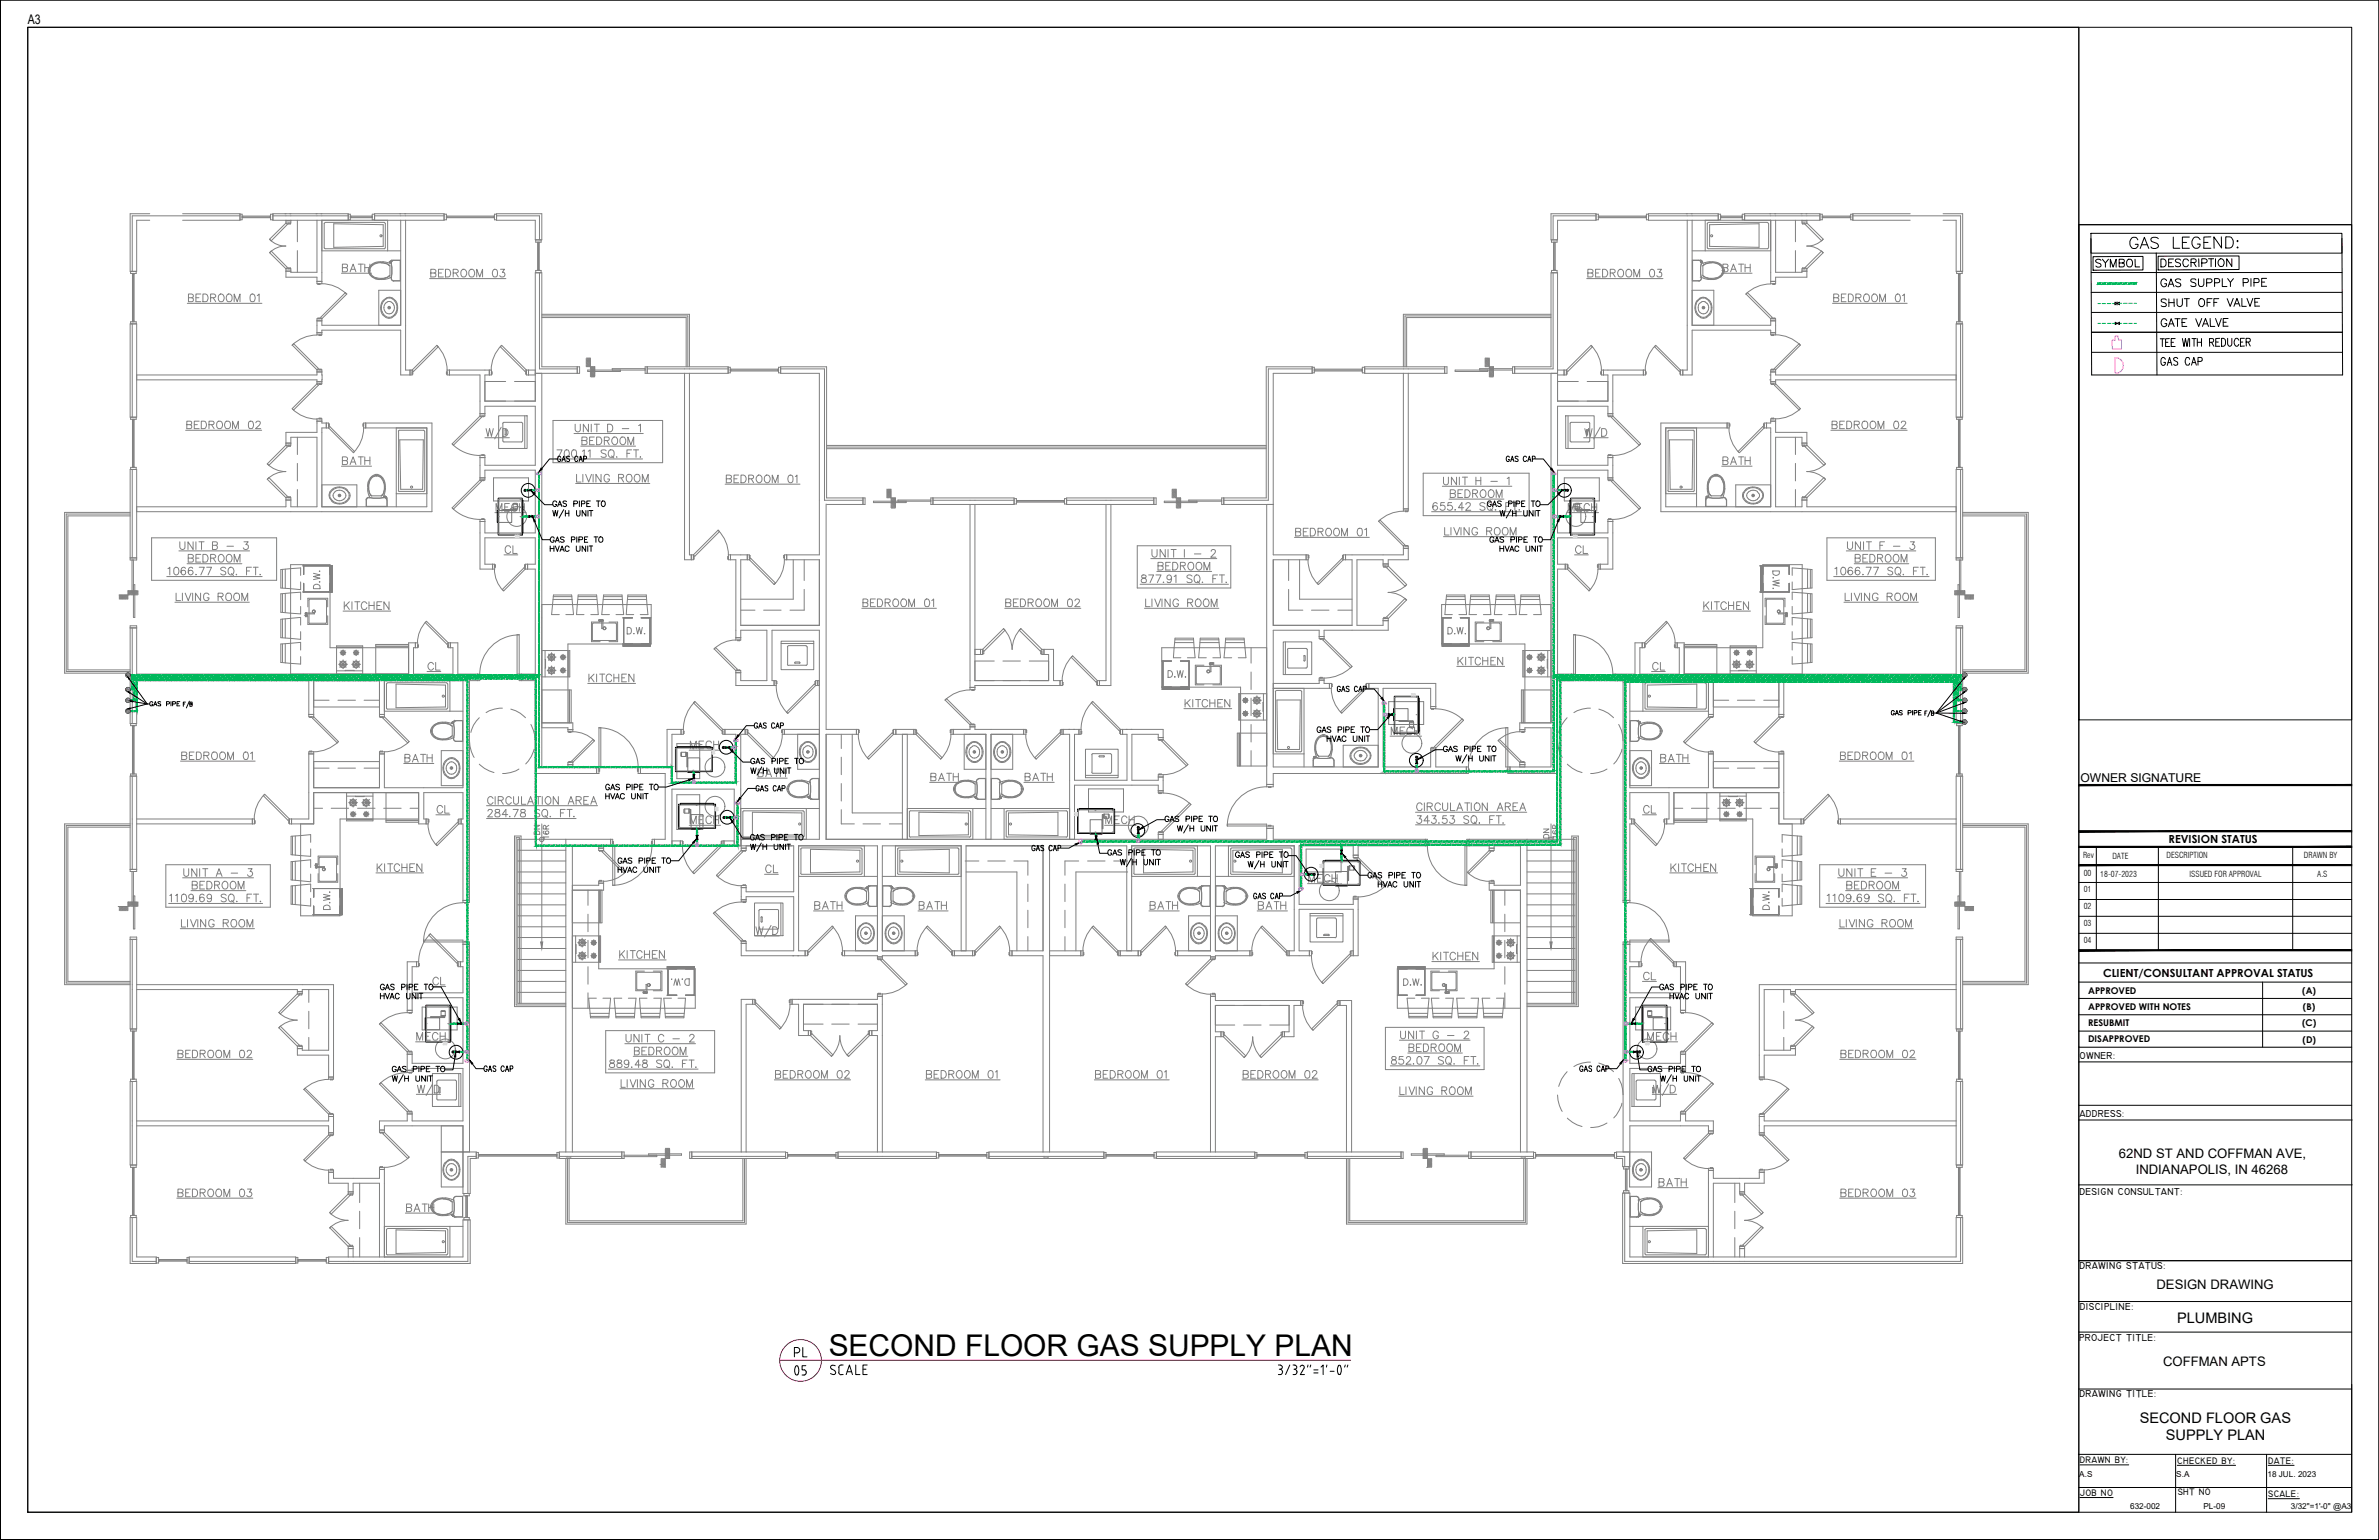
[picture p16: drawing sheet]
<svg xmlns="http://www.w3.org/2000/svg" width="432mm" height="279mm" viewBox="0 0 432 279" stroke-linecap="round" stroke-linejoin="round" font-family="sans-serif">
<defs><g id="words">
<text font-size="5.4" x="150.4" y="246.1">SECOND FLOOR GAS SUPPLY PLAN</text>
<g font-size="2.6">
<text x="395.1" y="240.1">PLUMBING</text>
<text x="388.4" y="258.1">SECOND FLOOR GAS</text>
<text x="393.1" y="261.3">SUPPLY PLAN</text>
</g>
<g font-size="2.4">
<text x="5" y="4.4">A3</text>
<text x="384.6" y="210.1">62ND ST AND COFFMAN AVE,</text>
<text x="387.6" y="212.9">INDIANAPOLIS, IN 46268</text>
<text x="391.4" y="233.9">DESIGN DRAWING</text>
<text x="392.6" y="247.8">COFFMAN APTS</text>
</g>
<text font-size="2.2" x="377.6" y="141.9">OWNER SIGNATURE</text>
<g font-size="2">
<text x="393.6" y="152.9">REVISION STATUS</text>
<text x="381.7" y="177.2">CLIENT/CONSULTANT APPROVAL STATUS</text>
</g>
<g font-size="1.8">
<text x="377.4" y="192.1">OWNER:</text>
<text x="377.4" y="202.6">ADDRESS:</text>
<text x="377.4" y="216.8">DESIGN CONSULTANT:</text>
<text x="377.4" y="230.3">DRAWING STATUS:</text>
<text x="377.5" y="237.6">DISCIPLINE:</text>
<text x="377.4" y="243.3">PROJECT TITLE:</text>
<text x="377.4" y="253.5">DRAWING TITLE:</text>
</g>
<g font-size="1.7">
<text x="379" y="183.2">APPROVED WITH NOTES</text>
<text x="379" y="180.3">APPROVED</text>
<text x="417.9" y="180.3">(A)</text>
<text x="418" y="183.2">(B)</text>
<text x="379" y="186.1">RESUBMIT</text>
<text x="379" y="189.1">DISAPPROVED</text>
<text x="417.8" y="186.2">(C)</text>
<text x="417.9" y="189.1">(D)</text>
<text x="377.5" y="265.5">DRAWN BY:</text>
<text x="395.2" y="265.6">CHECKED BY:</text>
<text x="411.7" y="265.6">DATE:</text>
<text x="377.5" y="271.4">JOB NO</text>
<text x="395.3" y="271.3">SHT NO</text>
<text x="411.7" y="271.6">SCALE:</text>
</g>
<g font-size="1.5">
<text x="378.1" y="155.7">Rev</text>
<text x="383.4" y="155.8">DATE</text>
<text x="393.2" y="155.6">DESCRIPTION</text>
<text x="418.2" y="155.7">DRAWN BY</text>
<text x="378.2" y="161.9">01</text>
<text x="378.2" y="158.9">00</text>
<text x="381.2" y="159.1">18-07-2023</text>
<text x="397.4" y="159.1">ISSUED FOR APPROVAL</text>
<text x="420.6" y="159.1">A.S</text>
<text x="378.2" y="165">02</text>
<text x="378.2" y="168">03</text>
<text x="378.2" y="171.1">04</text>
<text x="377.4" y="268">A.S</text>
<text x="395" y="268">S.A</text>
<text x="411.6" y="267.9">18 JUL. 2023</text>
<text x="386.6" y="273.8">632-002</text>
<text x="399.9" y="273.8">PL-09</text>
<text x="415.8" y="273.8">3/32&quot;=1'-0&quot; @A3</text>
</g>
</g></defs>
<!-- layer: BOMBILS -->
<path d="M379.5 42.3h45.6v3.6h-45.6zM379.5 43.3l.1 24.7h45.6l-.1-24.7M379.6 49.4h45.5M379.6 53h45.5M379.6 56.7h45.5M383.9 54.8l.8 .5v-.5l-.8 .5zM383.9 58.5l.8 .4v-.4l-.8 .4zM384.3 54.8v.5M391.4 45.9l.1 22.1M379.6 60.3h45.6M379.6 63.9h45.6" fill="none" stroke="#000" stroke-width=".18"/>
<!-- layer: TXT -->
<g fill="none" stroke="#000" stroke-width=".18">
<path d="M381.3 47.2a.55 .55 0 0 0-.5-.2 .55 .55 0 0 0-.4 .4l.3 .3 .5 .1 .1 .5a.59 .59 0 0 1-.9 0M381.6 47l.5 .7v.8M382.7 47l-.6 .7M383 48.5v-1.5l.5 1.5 .6-1.5v1.5M384.6 47.7l.9-.1v-.4l-.9-.2v1.4l.9-.1v-.5l-.3-.1M386.2 47.1a.71 .71 0 0 1 .9 .5 .71 .71 0 0 1-.4 .8 .74 .74 0 0 1-.7-.5 .74 .74 0 0 1 .2-.8zM387.5 47l.1 1.4h.8M388 43.5a.74 .74 0 0 0-.8-.4 .74 .74 0 0 0-.6 .7 .92 .92 0 0 0 .2 1 .92 .92 0 0 0 1 .2l.3-.4v-.3h-.5M388.5 45.1l.7-2 .8 2M388.7 44.4h1M391.8 43.3a.78 .78 0 0 0-1.4 .2l.2 .3 .8 .3a.48 .48 0 0 1 .3 .4 .48 .48 0 0 1-.2 .5 .85 .85 0 0 1-1.1-.2M392.2 47h.5a.78 .78 0 0 1 .5 .7 .78 .78 0 0 1-.5 .7h-.5z"/>
<path d="M393.2 54.4a.47 .47 0 0 0-.6-.2 .47 .47 0 0 0-.3 .5l.8 .3 .1 .4a.63 .63 0 0 1-.9 .1M393.2 50.9a.52 .52 0 0 0-.6-.3 .52 .52 0 0 0-.4 .5 .6 .6 0 0 0 .2 .8 .6 .6 0 0 0 .8-.1v-.3h-.3M393.3 58.2a.52 .52 0 0 0-.6-.4 .52 .52 0 0 0-.4 .6 .6 .6 0 0 0 .2 .7 .6 .6 0 0 0 .7 0l.1-.4h-.4M393.5 52l.5-1.4 .6 1.4M393.6 47.7h.6M393.7 54.2v1.4M393.7 54.9h.9M393.7 51.6h.7M393.7 58.8h.7M394.5 43v2h1.1M394.5 47h-.9v1.4h.9M394.6 54.2v1.4"/>
<path d="M394.6 59.2l-.5-1.4-.5 1.5M394.8 57.8h.9M395.2 57.8v1.4M395.8 47.2a.52 .52 0 0 0-.5-.2 .52 .52 0 0 0-.5 .3l.2 .2 .7 .3 .1 .4a.63 .63 0 0 1-1 0M395.8 50.8a.55 .55 0 0 0-.5-.2 .55 .55 0 0 0-.5 .3l.3 .3 .6 .2 .1 .4a.59 .59 0 0 1-.9 0M396 58.5h.6M396.1 54.2v1a.49 .49 0 0 1-.5 .4 .49 .49 0 0 1-.5-.4v-1M396.1 44h.8M396.5 54.2h.9M396.9 57.8h-.9l.1 1.4h.8M396.9 54.2v1.4M397.2 47.3a.52 .52 0 0 0-.6-.3 .52 .52 0 0 0-.4 .5v.3a.52 .52 0 0 0 .4 .6 .52 .52 0 0 0 .6-.4"/>
<path d="M397.4 43h-1.3v2h1.3M397.7 47.6h.8l.1-.5-.3-.2-.6 .1v1.4M398.1 47.6l.5 .8M398.6 50.8a.47 .47 0 0 0-.6-.2 .47 .47 0 0 0-.3 .5l.7 .3 .2 .4-.4 .2-.6-.2M399 50.6v1a.5 .5 0 0 0 .5 .4 .5 .5 0 0 0 .5-.4v-1M399.1 46.9v1.5M399.2 54.4l.1-.1a.71 .71 0 0 1 .9 .4 .71 .71 0 0 1-.4 .9 .73 .73 0 0 1-.7-.4 .73 .73 0 0 1 .1-.8zM399.3 43.5a.77 .77 0 0 0-.8-.5 .77 .77 0 0 0-.7 .8 .92 .92 0 0 0 .3 .9 .92 .92 0 0 0 .9 .3l.2-.3 .1-.4h-.5M399.6 57.8l-.5 1.4-.6-1.4M399.6 47.7l.8-.1a.37 .37 0 0 0 .2-.4 .37 .37 0 0 0-.3-.3h-.7v1.5M399.8 59.2l.5-1.4 .6 1.4M400 58.8h.6"/>
<path d="M400 44h.8M400.5 51.3h.7l.2-.1 .1-.4-.2-.2h-.8v1.4M400.6 54.9h.6M400.9 46.9h.9M401.2 57.8v1.4h.8M401.3 43h-1.3v2h1.3M401.3 46.9v1.5M401.5 54.2h-.9v1.4M401.8 54.9h.6M402 51.3l.8-.1 .1-.4-.1-.2-.8-.1v1.5M402.1 57.8l.6 1.4 .5-1.4M402.1 46.9v1.5"/>
<path d="M402.7 54.2h-.9v1.4M402.9 47a.68 .68 0 0 1 .8 .3 .68 .68 0 0 1-.1 .9 .67 .67 0 0 1-1-.2 .67 .67 0 0 1 .3-1zM403.2 43v2l-1.4-2 .1 2M403.4 50.5v1.5h.8M403.5 58.5h.6M404 43h.7a1.08 1.08 0 0 1 .7 1 1.08 1.08 0 0 1-.7 1h-.7zM404.3 50.5l.5 .7v.8M404.4 57.8h-.9v1.4h.9M405.1 46.9v1.4l-.9-1.4v1.4M405.3 54.1l-.5 1.5-.6-1.4M405.4 50.5l-.6 .7M405.5 55.6l.5-1.5 .6 1.5"/>
<path d="M405.7 55.1h.7M406 44.9h.2zM406.1 43.6l.1 .1-.1 .2zM406.9 54.1v1.5h.8M407.2 51.3l.8-.1 .1-.2-.1-.4-.9-.1 .1 1.4M407.8 54.1l.6 1.5 .5-1.5M408.6 50.5v1.4M409.1 51.3l.8-.1 .1-.2-.1-.4-.8-.1v1.4M409.2 54.8h.6M410.1 54.1h-.9l.1 1.4h.8M410.5 51.2h.6M411.4 50.5h-.9v1.4h.9"/>
<path d="M392.1 61.5h.8M392.5 61.5v1.4M393 65.2a.42 .42 0 0 0-.5-.3 .42 .42 0 0 0-.3 .5l.1 .7 .2 .2h.3l.2-.2v-.4h-.3M393.1 62.1h.4M393.4 66.3l.4-1.4 .4 1.4M393.5 65.8h.5M393.7 61.4l-.6 .1v1.4h.7M394.1 62.1h.4M394.8 61.4h-.7v1.5h.7M395.3 65.1a.37 .37 0 0 0-.4-.3 .37 .37 0 0 0-.4 .4l.1 .2 .6 .3v.5a.41 .41 0 0 1-.7-.1M396.1 61.4l.3 1.5 .3-1.5 .3 1.5 .2-1.5M397.4 65.2v-.1a.36 .36 0 0 0-.6-.2 .92 .92 0 0 0 .2 1.4l.3-.1 .1-.3"/>
<path d="M397.4 61.4v1.5M397.8 66.3l.4-1.4 .5 1.4M397.8 61.4h.8M397.9 65.8h.6M398.2 61.4v1.4M398.8 62.1h.8M398.8 61.4v1.4M398.9 65.6l.8-.2v-.4l-.8-.1v1.4M399.6 61.4v1.4M401.1 62.1l.6-.1v-.5l-.7-.1 .1 1.4M401.4 62.1l.4 .7M402.2 62.1h.4"/>
<path d="M402.9 61.4h-.7v1.4h.7M403.2 61.4a.76 .76 0 0 1 .8 .5 .76 .76 0 0 1-.3 .8l-.5 .1zM404.3 61.4v1a.43 .43 0 0 0 .5 .4l.2-.2 .1-1.2M406.4 61.7a.44 .44 0 0 0-.6-.3 .44 .44 0 0 0-.3 .5v.4a.44 .44 0 0 0 .3 .5 .44 .44 0 0 0 .6-.3M406.7 62.1h.4M407.4 61.4h-.7v1.4h.7M407.7 62.1l.6-.1v-.6h-.6v1.4M408.1 62.1l.3 .7"/>
</g>
<!-- layer: P-GAS PIPE -->
<g fill="none" stroke="#00b85c" stroke-width=".18">
<path d="M380.7 51.3v.3M380.8 55.1h.4M380.8 58.7h.5M381.6 55.1h.6M381.6 58.7h.6M382.5 55.1h.6M382.5 58.7h.7M383.5 55.1h.4M383.5 58.7h.4M384.7 55h.4M384.7 58.7h.4M385.4 55h.7"/>
<path d="M385.4 58.7h.7M386.4 55h.6M386.4 58.7h.6M387.4 55h.4M387.4 58.7h.4M97.2 88.9v.1M97.2 93.6v.2M97.7 88.7h.2M97.7 93.5h.2M281.9 88.7h.2M281.9 93.5h.2M282.6 88.9v.1"/>
<path d="M282.6 93.6v.2M23.6 122.4v.2M23.9 125.1h.2M24.3 127h.2M24.7 129h.2M24.8 128.9v.2M84.8 123.3v.2M97.2 123v.2M97.7 122.5h.2M97.7 139.1h.2M97.8 122.7v.2M122 139.1v.2"/>
<path d="M133.4 134.5h.2M133.6 135.5v.2M251.2 140h.1M251.2 129.4h.1M251.8 129.5v.3M256.9 139.9v.1M257 139.4h.3M281.9 122.5h.2M281.9 140h.2M282 139.9v.1M354.5 131h.3M354.6 123.6v.2"/>
<path d="M354.6 130.9v.2M354.9 129h.2M355 123.3v.2M355 128.9v.2M355.3 127h.2M355.4 123v.2M355.7 125.1h.2M355.9 122.7v.2M356.2 122.4v.2M97.2 153.5h.1M97.2 153.3v.2M121.8 142h.2"/>
<path d="M125.7 141.9v.2M125.8 141.4h.2M126.4 152.9h.2M126.7 153.3v.2M133.6 141.9v.2M133.8 153.5h.1M133.9 148.2v.2M198.8 152.7h.3M206.3 152.6v.2M206.5 152.1h.2M236.1 158.4h.2M236.1 153.2v.2"/>
<path d="M236.7 158.5v.2M243.4 153.2h.2M282.5 152.7h.2M282.6 152.6v.2M283.1 153.2h.2M236.1 161.1h.2M84.2 185.6v.2M84.2 190.8v.1M84.8 185.5h.1M84.8 190.6h.1M84.8 192.3h.1M294.9 185.5h.2"/>
<path d="M294.9 190.6h.2M294.9 192.3h.2M295.6 185.6v.2M295.6 190.8v.1"/>
</g>
<g fill="#00b85c" stroke="#00b85c" stroke-width=".18">
<path d="M387.3 51.6h.5v-.3zM387.3 51.3h.5l-.5 .3z"/>
<path d="M386.3 51.6h.7v-.3zM386.3 51.3h.7l-.7 .3z"/>
<path d="M385.4 51.6h.6v-.3zM385.4 51.3h.6l-.6 .3z"/>
<path d="M384.4 51.6h.7v-.3zM384.4 51.3h.7l-.7 .3z"/>
<path d="M383.5 51.6h.6v-.3zM383.5 51.3h.6l-.6 .3z"/>
<path d="M382.5 51.6h.7v-.3zM382.5 51.3h.7l-.7 .3z"/>
<path d="M381.6 51.6h.6v-.3zM381.6 51.3h.6l-.6 .3z"/>
<path d="M380.7 51.6h.6v-.3zM380.7 51.3h.6l-.6 .3z"/>
<path d="M97.7 86.1l.2 .6v-.6zM97.7 86.1l.2 .6h-.2z"/>
<path d="M97.7 87.1l.2 .6v-.6zM97.7 87.1l.2 .6h-.2z"/>
<path d="M97.7 88l.2 .7v-.7zM97.7 88l.2 .7h-.2z"/>
<path d="M97.7 89.2l.2 .5v-.5zM97.7 89.2l.2 .5h-.2z"/>
<path d="M97.7 90l.2 .7v-.7zM97.7 90l.2 .7h-.2z"/>
<path d="M97.7 91l.2 .7v-.7zM97.7 91l.2 .7h-.2z"/>
<path d="M97.7 91.9l.2 .7v-.7zM97.7 91.9l.2 .7h-.2z"/>
<path d="M97.7 92.9l.2 .6v-.6zM97.7 92.9l.2 .6h-.2z"/>
<path d="M97.7 93.9l.2 .8v-.8zM97.7 93.9l.2 .8h-.2z"/>
<path d="M97.7 95l.2 .7v-.7zM97.7 95l.2 .7h-.2z"/>
<path d="M97.7 96l.2 .6v-.6zM97.7 96l.2 .6h-.2z"/>
<path d="M97.7 96.9l.2 .7v-.7zM97.7 96.9l.2 .7h-.2z"/>
<path d="M97.7 97.9l.2 .7v-.7zM97.7 97.9l.2 .7h-.2z"/>
<path d="M97.7 98.8l.2 .7v-.7zM97.7 98.8l.2 .7h-.2z"/>
<path d="M97.7 99.8l.2 .7v-.7zM97.7 99.8l.2 .7h-.2z"/>
<path d="M97.7 100.8l.2 .6v-.6zM97.7 100.8l.2 .6h-.2z"/>
<path d="M97.7 101.7l.2 .7v-.7zM97.7 101.7l.2 .7h-.2z"/>
<path d="M97.7 102.7l.2 .6v-.6zM97.7 102.7l.2 .6h-.2z"/>
<path d="M97.7 103.6l.2 .7v-.7zM97.7 103.6l.2 .7h-.2z"/>
<path d="M97.7 104.6l.2 .6v-.6zM97.7 104.6l.2 .6h-.2z"/>
<path d="M97.7 105.5l.2 .7v-.7zM97.7 105.5l.2 .7h-.2z"/>
<path d="M97.7 106.5l.2 .6v-.6zM97.7 106.5l.2 .6h-.2z"/>
<path d="M97.7 107.4l.2 .7v-.7zM97.7 107.4l.2 .7h-.2z"/>
<path d="M97.7 108.4l.2 .6v-.6zM97.7 108.4l.2 .6h-.2z"/>
<path d="M97.7 109.3l.2 .7v-.7zM97.7 109.3l.2 .7h-.2z"/>
<path d="M97.7 110.3l.2 .6v-.6zM97.7 110.3l.2 .6h-.2z"/>
<path d="M97.7 111.3l.2 .6v-.6zM97.7 111.3l.2 .6h-.2z"/>
<path d="M97.7 112.2l.2 .6v-.6zM97.7 112.2l.2 .6h-.2z"/>
<path d="M97.7 113.2l.2 .6v-.6zM97.7 113.2l.2 .6h-.2z"/>
<path d="M97.7 114.1l.2 .6v-.6zM97.7 114.1l.2 .6h-.2z"/>
<path d="M97.7 115.1l.2 .6v-.6zM97.7 115.1l.2 .6h-.2z"/>
<path d="M97.7 116l.2 .6v-.6zM97.7 116l.2 .6h-.2z"/>
<path d="M97.7 117l.2 .6v-.6zM97.7 117l.2 .6h-.2z"/>
<path d="M97.7 117.9l.2 .6v-.6zM97.7 117.9l.2 .6h-.2z"/>
<path d="M97.7 118.9l.2 .6v-.6zM97.7 118.9l.2 .6h-.2z"/>
<path d="M97.7 119.8l.2 .6v-.6zM97.7 119.8l.2 .6h-.2z"/>
<path d="M97.7 120.8l.2 .6v-.6zM97.7 120.8l.2 .6h-.2z"/>
<path d="M97.7 121.7l.2 .8v-.8zM97.7 121.7l.2 .8h-.2z"/>
<path d="M97.1 122.6h.7v-.2zM97.1 122.4h.7l-.7 .2z"/>
<path d="M96.1 122.6h.7v-.2zM96.1 122.4h.7l-.7 .2z"/>
<path d="M95.2 122.6h.6v-.2zM95.2 122.4h.6l-.6 .2z"/>
<path d="M94.2 122.6h.7v-.2zM94.2 122.4h.7l-.7 .2z"/>
<path d="M93.3 122.6h.6v-.2zM93.3 122.4h.6l-.6 .2z"/>
<path d="M92.3 122.6h.7v-.2zM92.3 122.4h.7l-.7 .2z"/>
<path d="M91.4 122.6h.6v-.2zM91.4 122.4h.6l-.6 .2z"/>
<path d="M90.4 122.6h.7v-.2zM90.4 122.4h.7l-.7 .2z"/>
<path d="M89.5 122.6h.6v-.2zM89.5 122.4h.6l-.6 .2z"/>
<path d="M88.5 122.6h.7v-.2zM88.5 122.4h.7l-.7 .2z"/>
<path d="M87.5 122.6h.7v-.2zM87.5 122.4h.7l-.7 .2z"/>
<path d="M86.6 122.6h.6v-.2zM86.6 122.4h.6l-.6 .2z"/>
<path d="M85.6 122.6h.7v-.2zM85.6 122.4h.7l-.7 .2z"/>
<path d="M84.7 122.6h.6v-.2zM84.7 122.4h.6l-.6 .2z"/>
<path d="M83.7 122.6h.7v-.2zM83.7 122.4h.7l-.7 .2z"/>
<path d="M82.8 122.6h.6v-.2zM82.8 122.4h.6l-.6 .2z"/>
<path d="M81.8 122.6h.7v-.2zM81.8 122.4h.7l-.7 .2z"/>
<path d="M80.9 122.6h.6v-.2zM80.9 122.4h.6l-.6 .2z"/>
<path d="M79.9 122.6h.7v-.2zM79.9 122.4h.7l-.7 .2z"/>
<path d="M79 122.6h.6v-.2zM79 122.4h.6l-.6 .2z"/>
<path d="M78 122.6h.7v-.2zM78 122.4h.7l-.7 .2z"/>
<path d="M77.1 122.6h.6v-.2zM77.1 122.4h.6l-.6 .2z"/>
<path d="M76.1 122.6h.7v-.2zM76.1 122.4h.7l-.7 .2z"/>
<path d="M75.2 122.6h.6v-.2zM75.2 122.4h.6l-.6 .2z"/>
<path d="M74.2 122.6h.6v-.2zM74.2 122.4h.6l-.6 .2z"/>
<path d="M73.3 122.6h.6v-.2zM73.3 122.4h.6l-.6 .2z"/>
<path d="M72.3 122.6h.6v-.2zM72.3 122.4h.6l-.6 .2z"/>
<path d="M71.4 122.6h.6v-.2zM71.4 122.4h.6l-.6 .2z"/>
<path d="M70.4 122.6h.6v-.2zM70.4 122.4h.6l-.6 .2z"/>
<path d="M69.5 122.6h.6v-.2zM69.5 122.4h.6l-.6 .2z"/>
<path d="M68.5 122.6h.6v-.2zM68.5 122.4h.6l-.6 .2z"/>
<path d="M67.6 122.6h.6v-.2zM67.6 122.4h.6l-.6 .2z"/>
<path d="M66.6 122.6h.6v-.2zM66.6 122.4h.6l-.6 .2z"/>
<path d="M65.7 122.6h.6v-.2zM65.7 122.4h.6l-.6 .2z"/>
<path d="M64.7 122.6h.6v-.2zM64.7 122.4h.6l-.6 .2z"/>
<path d="M63.8 122.6h.6v-.2zM63.8 122.4h.6l-.6 .2z"/>
<path d="M62.8 122.6h.6v-.2zM62.8 122.4h.6l-.6 .2z"/>
<path d="M61.8 122.6h.7v-.2zM61.8 122.4h.7l-.7 .2z"/>
<path d="M60.9 122.6h.6v-.2zM60.9 122.4h.6l-.6 .2z"/>
<path d="M59.9 122.6h.7v-.2zM59.9 122.4h.7l-.7 .2z"/>
<path d="M59 122.6h.6v-.2zM59 122.4h.6l-.6 .2z"/>
<path d="M58 122.6h.7v-.2zM58 122.4h.7l-.7 .2z"/>
<path d="M57.1 122.6h.6v-.2zM57.1 122.4h.6l-.6 .2z"/>
<path d="M56.1 122.6h.7v-.2zM56.1 122.4h.7l-.7 .2z"/>
<path d="M55.2 122.6h.6v-.2zM55.2 122.4h.6l-.6 .2z"/>
<path d="M54.2 122.6h.7v-.2zM54.2 122.4h.7l-.7 .2z"/>
<path d="M53.3 122.6h.6v-.2zM53.3 122.4h.6l-.6 .2z"/>
<path d="M52.3 122.6h.7v-.2zM52.3 122.4h.7l-.7 .2z"/>
<path d="M51.4 122.6h.6v-.2zM51.4 122.4h.6l-.6 .2z"/>
<path d="M50.4 122.6h.7v-.2zM50.4 122.4h.7l-.7 .2z"/>
<path d="M49.4 122.6h.7v-.2zM49.4 122.4h.7l-.7 .2z"/>
<path d="M48.5 122.6h.6v-.2zM48.5 122.4h.6l-.6 .2z"/>
<path d="M47.5 122.6h.7v-.2zM47.5 122.4h.7l-.7 .2z"/>
<path d="M46.6 122.6h.6v-.2zM46.6 122.4h.6l-.6 .2z"/>
<path d="M45.6 122.6h.7v-.2zM45.6 122.4h.7l-.7 .2z"/>
<path d="M44.7 122.6h.6v-.2zM44.7 122.4h.6l-.6 .2z"/>
<path d="M43.7 122.6h.7v-.2zM43.7 122.4h.7l-.7 .2z"/>
<path d="M42.8 122.6h.6v-.2zM42.8 122.4h.6l-.6 .2z"/>
<path d="M41.8 122.6h.7v-.2zM41.8 122.4h.7l-.7 .2z"/>
<path d="M40.9 122.6h.6v-.2zM40.9 122.4h.6l-.6 .2z"/>
<path d="M39.9 122.6h.7v-.2zM39.9 122.4h.7l-.7 .2z"/>
<path d="M39 122.6h.6v-.2zM39 122.4h.6l-.6 .2z"/>
<path d="M38 122.6h.7v-.2zM38 122.4h.7l-.7 .2z"/>
<path d="M37.1 122.6h.6v-.2zM37.1 122.4h.6l-.6 .2z"/>
<path d="M36.1 122.6h.6v-.2zM36.1 122.4h.6l-.6 .2z"/>
<path d="M35.2 122.6h.6v-.2zM35.2 122.4h.6l-.6 .2z"/>
<path d="M34.2 122.6h.6v-.2zM34.2 122.4h.6l-.6 .2z"/>
<path d="M33.3 122.6h.6v-.2zM33.3 122.4h.6l-.6 .2z"/>
<path d="M32.3 122.6h.6v-.2zM32.3 122.4h.6l-.6 .2z"/>
<path d="M31.4 122.6h.6v-.2zM31.4 122.4h.6l-.6 .2z"/>
<path d="M30.4 122.6h.6v-.2zM30.4 122.4h.6l-.6 .2z"/>
<path d="M29.5 122.6h.6v-.2zM29.5 122.4h.6l-.6 .2z"/>
<path d="M28.5 122.6h.6v-.2zM28.5 122.4h.6l-.6 .2z"/>
<path d="M27.6 122.6h.6v-.2zM27.6 122.4h.6l-.6 .2z"/>
<path d="M26.6 122.6h.6v-.2zM26.6 122.4h.6l-.6 .2z"/>
<path d="M25.7 122.6h.6v-.2zM25.7 122.4h.6l-.6 .2z"/>
<path d="M24.7 122.6h.6v-.2zM24.7 122.4h.6l-.6 .2z"/>
<path d="M23.6 122.6h.8v-.2zM23.6 122.4h.8l-.8 .2z"/>
<path d="M24.8 123.3v.2l.3-.2zM24.8 123.5l.3-.2v.2z"/>
<path d="M25.4 123.3v.2l.7-.2zM25.4 123.5l.7-.2v.2z"/>
<path d="M26.4 123.3v.2l.7-.2zM26.4 123.5l.7-.2v.2z"/>
<path d="M27.3 123.3v.2l.7-.2zM27.3 123.5l.7-.2v.2z"/>
<path d="M28.3 123.3v.2l.7-.2zM28.3 123.5l.7-.2v.2z"/>
<path d="M29.3 123.3v.2l.6-.2zM29.3 123.5l.6-.2v.2z"/>
<path d="M30.2 123.3v.2l.7-.2zM30.2 123.5l.7-.2v.2z"/>
<path d="M31.2 123.3v.2l.6-.2zM31.2 123.5l.6-.2v.2z"/>
<path d="M32.1 123.3v.2l.7-.2zM32.1 123.5l.7-.2v.2z"/>
<path d="M33.1 123.3v.2l.6-.2zM33.1 123.5l.6-.2v.2z"/>
<path d="M34 123.3v.2l.7-.2zM34 123.5l.7-.2v.2z"/>
<path d="M35 123.3v.2l.6-.2zM35 123.5l.6-.2v.2z"/>
<path d="M35.9 123.3v.2l.7-.2zM35.9 123.5l.7-.2v.2z"/>
<path d="M36.9 123.3v.2l.6-.2zM36.9 123.5l.6-.2v.2z"/>
<path d="M37.8 123.3v.2l.7-.2zM37.8 123.5l.7-.2v.2z"/>
<path d="M38.8 123.3v.2l.6-.2zM38.8 123.5l.6-.2v.2z"/>
<path d="M39.8 123.3v.2l.6-.2zM39.8 123.5l.6-.2v.2z"/>
<path d="M40.7 123.3v.2l.6-.2zM40.7 123.5l.6-.2v.2z"/>
<path d="M41.7 123.3v.2l.6-.2zM41.7 123.5l.6-.2v.2z"/>
<path d="M42.6 123.3v.2l.6-.2zM42.6 123.5l.6-.2v.2z"/>
<path d="M43.6 123.3v.2l.6-.2zM43.6 123.5l.6-.2v.2z"/>
<path d="M44.5 123.3v.2l.6-.2zM44.5 123.5l.6-.2v.2z"/>
<path d="M45.5 123.3v.2l.6-.2zM45.5 123.5l.6-.2v.2z"/>
<path d="M46.4 123.3v.2l.6-.2zM46.4 123.5l.6-.2v.2z"/>
<path d="M47.4 123.3v.2l.6-.2zM47.4 123.5l.6-.2v.2z"/>
<path d="M48.3 123.3v.2l.6-.2zM48.3 123.5l.6-.2v.2z"/>
<path d="M49.3 123.3v.2l.6-.2zM49.3 123.5l.6-.2v.2z"/>
<path d="M50.2 123.3v.2l.6-.2zM50.2 123.5l.6-.2v.2z"/>
<path d="M51.2 123.3v.2l.6-.2zM51.2 123.5l.6-.2v.2z"/>
<path d="M52.1 123.3v.2l.6-.2zM52.1 123.5l.6-.2v.2z"/>
<path d="M53.1 123.3v.2l.6-.2zM53.1 123.5l.6-.2v.2z"/>
<path d="M54 123.3v.2l.7-.2zM54 123.5l.7-.2v.2z"/>
<path d="M55 123.3v.2l.6-.2zM55 123.5l.6-.2v.2z"/>
<path d="M55.9 123.3v.2l.7-.2zM55.9 123.5l.7-.2v.2z"/>
<path d="M56.9 123.3v.2l.6-.2zM56.9 123.5l.6-.2v.2z"/>
<path d="M57.8 123.3v.2l.7-.2zM57.8 123.5l.7-.2v.2z"/>
<path d="M58.8 123.3v.2l.6-.2zM58.8 123.5l.6-.2v.2z"/>
<path d="M59.7 123.3v.2l.7-.2zM59.7 123.5l.7-.2v.2z"/>
<path d="M60.7 123.3v.2l.6-.2zM60.7 123.5l.6-.2v.2z"/>
<path d="M61.6 123.3v.2l.7-.2zM61.6 123.5l.7-.2v.2z"/>
<path d="M62.6 123.3v.2l.6-.2zM62.6 123.5l.6-.2v.2z"/>
<path d="M63.5 123.3v.2l.7-.2zM63.5 123.5l.7-.2v.2z"/>
<path d="M64.5 123.3v.2l.7-.2zM64.5 123.5l.7-.2v.2z"/>
<path d="M65.4 123.3v.2l.7-.2zM65.4 123.5l.7-.2v.2z"/>
<path d="M66.4 123.3v.2l.7-.2zM66.4 123.5l.7-.2v.2z"/>
<path d="M67.4 123.3v.2l.6-.2zM67.4 123.5l.6-.2v.2z"/>
<path d="M68.3 123.3v.2l.7-.2zM68.3 123.5l.7-.2v.2z"/>
<path d="M69.3 123.3v.2l.6-.2zM69.3 123.5l.6-.2v.2z"/>
<path d="M70.2 123.3v.2l.7-.2zM70.2 123.5l.7-.2v.2z"/>
<path d="M71.2 123.3v.2l.6-.2zM71.2 123.5l.6-.2v.2z"/>
<path d="M72.1 123.3v.2l.7-.2zM72.1 123.5l.7-.2v.2z"/>
<path d="M73.1 123.3v.2l.6-.2zM73.1 123.5l.6-.2v.2z"/>
<path d="M74 123.3v.2l.7-.2zM74 123.5l.7-.2v.2z"/>
<path d="M75 123.3v.2l.6-.2zM75 123.5l.6-.2v.2z"/>
<path d="M75.9 123.3v.2l.7-.2zM75.9 123.5l.7-.2v.2z"/>
<path d="M76.9 123.3v.2l.6-.2zM76.9 123.5l.6-.2v.2z"/>
<path d="M77.9 123.3v.2l.6-.2zM77.9 123.5l.6-.2v.2z"/>
<path d="M78.8 123.3v.2l.6-.2zM78.8 123.5l.6-.2v.2z"/>
<path d="M79.8 123.3v.2l.6-.2zM79.8 123.5l.6-.2v.2z"/>
<path d="M80.7 123.3v.2l.6-.2zM80.7 123.5l.6-.2v.2z"/>
<path d="M81.7 123.3v.2l.6-.2zM81.7 123.5l.6-.2v.2z"/>
<path d="M82.6 123.3v.2l.6-.2zM82.6 123.5l.6-.2v.2z"/>
<path d="M83.6 123.3v.2l.6-.2zM83.6 123.5l.6-.2v.2z"/>
<path d="M84.5 123.3v.2l.3-.2zM84.5 123.5l.3-.2v.2z"/>
<path d="M84.8 123.4l.1 .4v-.4zM84.8 123.4l.1 .4h-.1z"/>
<path d="M84.8 124.1l.1 .7v-.7zM84.8 124.1l.1 .7h-.1z"/>
<path d="M84.8 125.1l.1 .6v-.6zM84.8 125.1l.1 .6h-.1z"/>
<path d="M84.8 126l.1 .7v-.7zM84.8 126l.1 .7h-.1z"/>
<path d="M84.8 127l.1 .6v-.6zM84.8 127l.1 .6h-.1z"/>
<path d="M84.8 127.9l.1 .7v-.7zM84.8 127.9l.1 .7h-.1z"/>
<path d="M84.8 128.9l.1 .6v-.6zM84.8 128.9l.1 .6h-.1z"/>
<path d="M84.8 129.8l.1 .7v-.7zM84.8 129.8l.1 .7h-.1z"/>
<path d="M84.8 130.8l.1 .6v-.6zM84.8 130.8l.1 .6h-.1z"/>
<path d="M84.8 131.7l.1 .7v-.7zM84.8 131.7l.1 .7h-.1z"/>
<path d="M84.8 132.7l.1 .6v-.6zM84.8 132.7l.1 .6h-.1z"/>
<path d="M84.8 133.6l.1 .7v-.7zM84.8 133.6l.1 .7h-.1z"/>
<path d="M84.8 134.6l.1 .6v-.6zM84.8 134.6l.1 .6h-.1z"/>
<path d="M84.8 135.6l.1 .6v-.6zM84.8 135.6l.1 .6h-.1z"/>
<path d="M84.8 136.5l.1 .6v-.6zM84.8 136.5l.1 .6h-.1z"/>
<path d="M84.8 137.5l.1 .6v-.6zM84.8 137.5l.1 .6h-.1z"/>
<path d="M84.8 138.4l.1 .6v-.6zM84.8 138.4l.1 .6h-.1z"/>
<path d="M84.8 139.4l.1 .6v-.6zM84.8 139.4l.1 .6h-.1z"/>
<path d="M84.8 140.3l.1 .6v-.6zM84.8 140.3l.1 .6h-.1z"/>
<path d="M84.8 141.3l.1 .6v-.6zM84.8 141.3l.1 .6h-.1z"/>
<path d="M84.8 142.2l.1 .6v-.6zM84.8 142.2l.1 .6h-.1z"/>
<path d="M84.8 143.2l.1 .6v-.6zM84.8 143.2l.1 .6h-.1z"/>
<path d="M84.8 144.1l.1 .6v-.6zM84.8 144.1l.1 .6h-.1z"/>
<path d="M84.8 145.1l.1 .6v-.6zM84.8 145.1l.1 .6h-.1z"/>
<path d="M84.8 146l.1 .6v-.6zM84.8 146l.1 .6h-.1z"/>
<path d="M84.8 147l.1 .6v-.6zM84.8 147l.1 .6h-.1z"/>
<path d="M84.8 147.9l.1 .6v-.6zM84.8 147.9l.1 .6h-.1z"/>
<path d="M84.8 148.9l.1 .6v-.6zM84.8 148.9l.1 .6h-.1z"/>
<path d="M84.8 149.8l.1 .7v-.7zM84.8 149.8l.1 .7h-.1z"/>
<path d="M84.8 150.8l.1 .6v-.6zM84.8 150.8l.1 .6h-.1z"/>
<path d="M84.8 151.7l.1 .7v-.7zM84.8 151.7l.1 .7h-.1z"/>
<path d="M84.8 152.7l.1 .6v-.6zM84.8 152.7l.1 .6h-.1z"/>
<path d="M84.8 153.6l.1 .7v-.7zM84.8 153.6l.1 .7h-.1z"/>
<path d="M84.8 154.6l.1 .6v-.6zM84.8 154.6l.1 .6h-.1z"/>
<path d="M84.8 155.5l.1 .7v-.7zM84.8 155.5l.1 .7h-.1z"/>
<path d="M84.8 156.5l.1 .6v-.6zM84.8 156.5l.1 .6h-.1z"/>
<path d="M84.8 157.4l.1 .7v-.7zM84.8 157.4l.1 .7h-.1z"/>
<path d="M84.8 158.4l.1 .6v-.6zM84.8 158.4l.1 .6h-.1z"/>
<path d="M84.8 159.3l.1 .7v-.7zM84.8 159.3l.1 .7h-.1z"/>
<path d="M84.8 160.3l.1 .7v-.7zM84.8 160.3l.1 .7h-.1z"/>
<path d="M84.8 161.2l.1 .7v-.7zM84.8 161.2l.1 .7h-.1z"/>
<path d="M84.8 162.2l.1 .7v-.7zM84.8 162.2l.1 .7h-.1z"/>
<path d="M84.8 163.2l.1 .6v-.6zM84.8 163.2l.1 .6h-.1z"/>
<path d="M84.8 164.1l.1 .7v-.7zM84.8 164.1l.1 .7h-.1z"/>
<path d="M84.8 165.1l.1 .6v-.6zM84.8 165.1l.1 .6h-.1z"/>
<path d="M84.8 166l.1 .7v-.7zM84.8 166l.1 .7h-.1z"/>
<path d="M84.8 167l.1 .6v-.6zM84.8 167l.1 .6h-.1z"/>
<path d="M84.8 167.9l.1 .7v-.7zM84.8 167.9l.1 .7h-.1z"/>
<path d="M84.8 168.9l.1 .6v-.6zM84.8 168.9l.1 .6h-.1z"/>
<path d="M84.8 169.8l.1 .7v-.7zM84.8 169.8l.1 .7h-.1z"/>
<path d="M84.8 170.8l.1 .6v-.6zM84.8 170.8l.1 .6h-.1z"/>
<path d="M84.8 171.7l.1 .7v-.7zM84.8 171.7l.1 .7h-.1z"/>
<path d="M84.8 172.7l.1 .6v-.6zM84.8 172.7l.1 .6h-.1z"/>
<path d="M84.8 173.7l.1 .6v-.6zM84.8 173.7l.1 .6h-.1z"/>
<path d="M84.8 174.6l.1 .6v-.6zM84.8 174.6l.1 .6h-.1z"/>
<path d="M84.8 175.6l.1 .6v-.6zM84.8 175.6l.1 .6h-.1z"/>
<path d="M84.8 176.5l.1 .6v-.6zM84.8 176.5l.1 .6h-.1z"/>
<path d="M84.8 177.5l.1 .6v-.6zM84.8 177.5l.1 .6h-.1z"/>
<path d="M84.8 178.4l.1 .6v-.6zM84.8 178.4l.1 .6h-.1z"/>
<path d="M84.8 179.4l.1 .6v-.6zM84.8 179.4l.1 .6h-.1z"/>
<path d="M84.8 180.3l.1 .6v-.6zM84.8 180.3l.1 .6h-.1z"/>
<path d="M84.8 181.3l.1 .6v-.6zM84.8 181.3l.1 .6h-.1z"/>
<path d="M84.8 182.2l.1 .6v-.6zM84.8 182.2l.1 .6h-.1z"/>
<path d="M84.8 183.2l.1 .6v-.6zM84.8 183.2l.1 .6h-.1z"/>
<path d="M84.8 184.1l.1 .6v-.6zM84.8 184.1l.1 .6h-.1z"/>
<path d="M84.8 185.1l.1 .4v-.4zM84.8 185.1l.1 .4h-.1z"/>
<path d="M84.8 186l.1 .7v-.7zM84.8 186l.1 .7h-.1z"/>
<path d="M84.8 187l.1 .6v-.6zM84.8 187l.1 .6h-.1z"/>
<path d="M84.8 188l.1 .6v-.6zM84.8 188l.1 .6h-.1z"/>
<path d="M84.8 188.9l.1 .6v-.6zM84.8 188.9l.1 .6h-.1z"/>
<path d="M84.8 189.9l.1 .7v-.7zM84.8 189.9l.1 .7h-.1z"/>
<path d="M84.8 191.1l.1 .4v-.4zM84.8 191.1l.1 .4h-.1z"/>
<path d="M84.8 191.8l.1 .5v-.5zM84.8 191.8l.1 .5h-.1z"/>
<path d="M24 122.7v.2l.6-.2zM24 122.9l.6-.2v.2z"/>
<path d="M24.9 122.7v.2l.6-.2zM24.9 122.9l.6-.2v.2z"/>
<path d="M25.8 122.7v.2l.7-.2zM25.8 122.9l.7-.2v.2z"/>
<path d="M26.8 122.7v.2l.6-.2zM26.8 122.9l.6-.2v.2z"/>
<path d="M27.7 122.7v.2l.7-.2zM27.7 122.9l.7-.2v.2z"/>
<path d="M28.7 122.7v.2l.6-.2zM28.7 122.9l.6-.2v.2z"/>
<path d="M29.6 122.7v.2l.7-.2zM29.6 122.9l.7-.2v.2z"/>
<path d="M30.6 122.7v.2l.6-.2zM30.6 122.9l.6-.2v.2z"/>
<path d="M31.5 122.7v.2l.7-.2zM31.5 122.9l.7-.2v.2z"/>
<path d="M32.5 122.7v.2l.6-.2zM32.5 122.9l.6-.2v.2z"/>
<path d="M33.4 122.7v.2l.7-.2zM33.4 122.9l.7-.2v.2z"/>
<path d="M34.4 122.7v.2l.7-.2zM34.4 122.9l.7-.2v.2z"/>
<path d="M35.3 122.7v.2l.7-.2zM35.3 122.9l.7-.2v.2z"/>
<path d="M36.3 122.7v.2l.7-.2zM36.3 122.9l.7-.2v.2z"/>
<path d="M37.3 122.7v.2l.6-.2zM37.3 122.9l.6-.2v.2z"/>
<path d="M38.2 122.7v.2l.7-.2zM38.2 122.9l.7-.2v.2z"/>
<path d="M39.2 122.7v.2l.6-.2zM39.2 122.9l.6-.2v.2z"/>
<path d="M40.1 122.7v.2l.7-.2zM40.1 122.9l.7-.2v.2z"/>
<path d="M41.1 122.7v.2l.6-.2zM41.1 122.9l.6-.2v.2z"/>
<path d="M42 122.7v.2l.7-.2zM42 122.9l.7-.2v.2z"/>
<path d="M43 122.7v.2l.6-.2zM43 122.9l.6-.2v.2z"/>
<path d="M43.9 122.7v.2l.7-.2zM43.9 122.9l.7-.2v.2z"/>
<path d="M44.9 122.7v.2l.6-.2zM44.9 122.9l.6-.2v.2z"/>
<path d="M45.8 122.7v.2l.7-.2zM45.8 122.9l.7-.2v.2z"/>
<path d="M46.8 122.7v.2l.6-.2zM46.8 122.9l.6-.2v.2z"/>
<path d="M47.8 122.7v.2l.6-.2zM47.8 122.9l.6-.2v.2z"/>
<path d="M48.7 122.7v.2l.6-.2zM48.7 122.9l.6-.2v.2z"/>
<path d="M49.7 122.7v.2l.6-.2zM49.7 122.9l.6-.2v.2z"/>
<path d="M50.6 122.7v.2l.6-.2zM50.6 122.9l.6-.2v.2z"/>
<path d="M51.6 122.7v.2l.6-.2zM51.6 122.9l.6-.2v.2z"/>
<path d="M52.5 122.7v.2l.6-.2zM52.5 122.9l.6-.2v.2z"/>
<path d="M53.5 122.7v.2l.6-.2zM53.5 122.9l.6-.2v.2z"/>
<path d="M54.4 122.7v.2l.6-.2zM54.4 122.9l.6-.2v.2z"/>
<path d="M55.4 122.7v.2l.6-.2zM55.4 122.9l.6-.2v.2z"/>
<path d="M56.3 122.7v.2l.6-.2zM56.3 122.9l.6-.2v.2z"/>
<path d="M57.3 122.7v.2l.6-.2zM57.3 122.9l.6-.2v.2z"/>
<path d="M58.2 122.7v.2l.6-.2zM58.2 122.9l.6-.2v.2z"/>
<path d="M59.2 122.7v.2l.6-.2zM59.2 122.9l.6-.2v.2z"/>
<path d="M60.1 122.7v.2l.6-.2zM60.1 122.9l.6-.2v.2z"/>
<path d="M61.1 122.7v.2l.6-.2zM61.1 122.9l.6-.2v.2z"/>
<path d="M62 122.7v.2l.7-.2zM62 122.9l.7-.2v.2z"/>
<path d="M63 122.7v.2l.6-.2zM63 122.9l.6-.2v.2z"/>
<path d="M63.9 122.7v.2l.7-.2zM63.9 122.9l.7-.2v.2z"/>
<path d="M64.9 122.7v.2l.6-.2zM64.9 122.9l.6-.2v.2z"/>
<path d="M65.8 122.7v.2l.7-.2zM65.8 122.9l.7-.2v.2z"/>
<path d="M66.8 122.7v.2l.6-.2zM66.8 122.9l.6-.2v.2z"/>
<path d="M67.7 122.7v.2l.7-.2zM67.7 122.9l.7-.2v.2z"/>
<path d="M68.7 122.7v.2l.6-.2zM68.7 122.9l.6-.2v.2z"/>
<path d="M69.6 122.7v.2l.7-.2zM69.6 122.9l.7-.2v.2z"/>
<path d="M70.6 122.7v.2l.6-.2zM70.6 122.9l.6-.2v.2z"/>
<path d="M71.5 122.7v.2l.7-.2zM71.5 122.9l.7-.2v.2z"/>
<path d="M72.5 122.7v.2l.7-.2zM72.5 122.9l.7-.2v.2z"/>
<path d="M73.4 122.7v.2l.7-.2zM73.4 122.9l.7-.2v.2z"/>
<path d="M74.4 122.7v.2l.7-.2zM74.4 122.9l.7-.2v.2z"/>
<path d="M75.4 122.7v.2l.6-.2zM75.4 122.9l.6-.2v.2z"/>
<path d="M76.3 122.7v.2l.7-.2zM76.3 122.9l.7-.2v.2z"/>
<path d="M77.3 122.7v.2l.6-.2zM77.3 122.9l.6-.2v.2z"/>
<path d="M78.2 122.7v.2l.7-.2zM78.2 122.9l.7-.2v.2z"/>
<path d="M79.2 122.7v.2l.6-.2zM79.2 122.9l.6-.2v.2z"/>
<path d="M80.1 122.7v.2l.7-.2zM80.1 122.9l.7-.2v.2z"/>
<path d="M81.1 122.7v.2l.6-.2zM81.1 122.9l.6-.2v.2z"/>
<path d="M82 122.7v.2l.7-.2zM82 122.9l.7-.2v.2z"/>
<path d="M83 122.7v.2l.6-.2zM83 122.9l.6-.2v.2z"/>
<path d="M83.9 122.7v.2l.7-.2zM83.9 122.9l.7-.2v.2z"/>
<path d="M84.9 122.7v.2l.6-.2zM84.9 122.9l.6-.2v.2z"/>
<path d="M85.9 122.7v.2l.6-.2zM85.9 122.9l.6-.2v.2z"/>
<path d="M86.8 122.7v.2l.6-.2zM86.8 122.9l.6-.2v.2z"/>
<path d="M87.8 122.7v.2l.6-.2zM87.8 122.9l.6-.2v.2z"/>
<path d="M88.7 122.7v.2l.6-.2zM88.7 122.9l.6-.2v.2z"/>
<path d="M89.7 122.7v.2l.6-.2zM89.7 122.9l.6-.2v.2z"/>
<path d="M90.6 122.7v.2l.6-.2zM90.6 122.9l.6-.2v.2z"/>
<path d="M91.6 122.7v.2l.6-.2zM91.6 122.9l.6-.2v.2z"/>
<path d="M92.5 122.7v.2l.6-.2zM92.5 122.9l.6-.2v.2z"/>
<path d="M93.5 122.7v.2l.6-.2zM93.5 122.9l.6-.2v.2z"/>
<path d="M94.4 122.7v.2l.6-.2zM94.4 122.9l.6-.2v.2z"/>
<path d="M95.4 122.7v.2l.6-.2zM95.4 122.9l.6-.2v.2z"/>
<path d="M96.3 122.7v.2l.6-.2zM96.3 122.9l.6-.2v.2z"/>
<path d="M97.3 122.7v.2l.5-.2zM97.3 122.9l.5-.2v.2z"/>
<path d="M97.7 122.8l.2 .4v-.4zM97.7 122.8l.2 .4h-.2z"/>
<path d="M97.7 123.5l.2 .7v-.7zM97.7 123.5l.2 .7h-.2z"/>
<path d="M97.7 124.5l.2 .6v-.6zM97.7 124.5l.2 .6h-.2z"/>
<path d="M97.7 125.4l.2 .7v-.7zM97.7 125.4l.2 .7h-.2z"/>
<path d="M97.7 126.4l.2 .6v-.6zM97.7 126.4l.2 .6h-.2z"/>
<path d="M97.7 127.3l.2 .7v-.7zM97.7 127.3l.2 .7h-.2z"/>
<path d="M97.7 128.3l.2 .6v-.6zM97.7 128.3l.2 .6h-.2z"/>
<path d="M97.7 129.2l.2 .7v-.7zM97.7 129.2l.2 .7h-.2z"/>
<path d="M97.7 130.2l.2 .6v-.6zM97.7 130.2l.2 .6h-.2z"/>
<path d="M97.7 131.1l.2 .7v-.7zM97.7 131.1l.2 .7h-.2z"/>
<path d="M97.7 132.1l.2 .6v-.6zM97.7 132.1l.2 .6h-.2z"/>
<path d="M97.7 133.1l.2 .6v-.6zM97.7 133.1l.2 .6h-.2z"/>
<path d="M97.7 134l.2 .6v-.6zM97.7 134l.2 .6h-.2z"/>
<path d="M97.7 135l.2 .6v-.6zM97.7 135l.2 .6h-.2z"/>
<path d="M97.7 135.9l.2 .6v-.6zM97.7 135.9l.2 .6h-.2z"/>
<path d="M97.7 136.9l.2 .6v-.6zM97.7 136.9l.2 .6h-.2z"/>
<path d="M97.7 137.8l.2 .6v-.6zM97.7 137.8l.2 .6h-.2z"/>
<path d="M97.7 138.8l.2 .3v-.3zM97.7 138.8l.2 .3h-.2z"/>
<path d="M24.4 123v.2l.5-.2zM24.4 123.2l.5-.2v.2z"/>
<path d="M25.3 123v.2l.6-.2zM25.3 123.2l.6-.2v.2z"/>
<path d="M26.2 123v.2l.6-.2zM26.2 123.2l.6-.2v.2z"/>
<path d="M27.2 123v.2l.6-.2zM27.2 123.2l.6-.2v.2z"/>
<path d="M28.1 123v.2l.6-.2zM28.1 123.2l.6-.2v.2z"/>
<path d="M29.1 123v.2l.6-.2zM29.1 123.2l.6-.2v.2z"/>
<path d="M30 123v.2l.6-.2zM30 123.2l.6-.2v.2z"/>
<path d="M31 123v.2l.6-.2zM31 123.2l.6-.2v.2z"/>
<path d="M31.9 123v.2l.7-.2zM31.9 123.2l.7-.2v.2z"/>
<path d="M32.9 123v.2l.6-.2zM32.9 123.2l.6-.2v.2z"/>
<path d="M33.8 123v.2l.7-.2zM33.8 123.2l.7-.2v.2z"/>
<path d="M34.8 123v.2l.6-.2zM34.8 123.2l.6-.2v.2z"/>
<path d="M35.7 123v.2l.7-.2zM35.7 123.2l.7-.2v.2z"/>
<path d="M36.7 123v.2l.6-.2zM36.7 123.2l.6-.2v.2z"/>
<path d="M37.6 123v.2l.7-.2zM37.6 123.2l.7-.2v.2z"/>
<path d="M38.6 123v.2l.6-.2zM38.6 123.2l.6-.2v.2z"/>
<path d="M39.5 123v.2l.7-.2zM39.5 123.2l.7-.2v.2z"/>
<path d="M40.5 123v.2l.6-.2zM40.5 123.2l.6-.2v.2z"/>
<path d="M41.4 123v.2l.7-.2zM41.4 123.2l.7-.2v.2z"/>
<path d="M42.4 123v.2l.7-.2zM42.4 123.2l.7-.2v.2z"/>
<path d="M43.3 123v.2l.7-.2zM43.3 123.2l.7-.2v.2z"/>
<path d="M44.3 123v.2l.7-.2zM44.3 123.2l.7-.2v.2z"/>
<path d="M45.3 123v.2l.6-.2zM45.3 123.2l.6-.2v.2z"/>
<path d="M46.2 123v.2l.7-.2zM46.2 123.2l.7-.2v.2z"/>
<path d="M47.2 123v.2l.6-.2zM47.2 123.2l.6-.2v.2z"/>
<path d="M48.1 123v.2l.7-.2zM48.1 123.2l.7-.2v.2z"/>
<path d="M49.1 123v.2l.6-.2zM49.1 123.2l.6-.2v.2z"/>
<path d="M50 123v.2l.7-.2zM50 123.2l.7-.2v.2z"/>
<path d="M51 123v.2l.6-.2zM51 123.2l.6-.2v.2z"/>
<path d="M51.9 123v.2l.7-.2zM51.9 123.2l.7-.2v.2z"/>
<path d="M52.9 123v.2l.6-.2zM52.9 123.2l.6-.2v.2z"/>
<path d="M53.8 123v.2l.7-.2zM53.8 123.2l.7-.2v.2z"/>
<path d="M54.8 123v.2l.6-.2zM54.8 123.2l.6-.2v.2z"/>
<path d="M55.8 123v.2l.6-.2zM55.8 123.2l.6-.2v.2z"/>
<path d="M56.7 123v.2l.6-.2zM56.7 123.2l.6-.2v.2z"/>
<path d="M57.7 123v.2l.6-.2zM57.7 123.2l.6-.2v.2z"/>
<path d="M58.6 123v.2l.6-.2zM58.6 123.2l.6-.2v.2z"/>
<path d="M59.6 123v.2l.6-.2zM59.6 123.2l.6-.2v.2z"/>
<path d="M60.5 123v.2l.6-.2zM60.5 123.2l.6-.2v.2z"/>
<path d="M61.5 123v.2l.6-.2zM61.5 123.2l.6-.2v.2z"/>
<path d="M62.4 123v.2l.6-.2zM62.4 123.2l.6-.2v.2z"/>
<path d="M63.4 123v.2l.6-.2zM63.4 123.2l.6-.2v.2z"/>
<path d="M64.3 123v.2l.6-.2zM64.3 123.2l.6-.2v.2z"/>
<path d="M65.3 123v.2l.6-.2zM65.3 123.2l.6-.2v.2z"/>
<path d="M66.2 123v.2l.6-.2zM66.2 123.2l.6-.2v.2z"/>
<path d="M67.2 123v.2l.6-.2zM67.2 123.2l.6-.2v.2z"/>
<path d="M68.1 123v.2l.6-.2zM68.1 123.2l.6-.2v.2z"/>
<path d="M69.1 123v.2l.6-.2zM69.1 123.2l.6-.2v.2z"/>
<path d="M70 123v.2l.7-.2zM70 123.2l.7-.2v.2z"/>
<path d="M71 123v.2l.6-.2zM71 123.2l.6-.2v.2z"/>
<path d="M71.9 123v.2l.7-.2zM71.9 123.2l.7-.2v.2z"/>
<path d="M72.9 123v.2l.6-.2zM72.9 123.2l.6-.2v.2z"/>
<path d="M73.8 123v.2l.7-.2zM73.8 123.2l.7-.2v.2z"/>
<path d="M74.8 123v.2l.6-.2zM74.8 123.2l.6-.2v.2z"/>
<path d="M75.7 123v.2l.7-.2zM75.7 123.2l.7-.2v.2z"/>
<path d="M76.7 123v.2l.6-.2zM76.7 123.2l.6-.2v.2z"/>
<path d="M77.6 123v.2l.7-.2zM77.6 123.2l.7-.2v.2z"/>
<path d="M78.6 123v.2l.6-.2zM78.6 123.2l.6-.2v.2z"/>
<path d="M79.5 123v.2l.7-.2zM79.5 123.2l.7-.2v.2z"/>
<path d="M80.5 123v.2l.7-.2zM80.5 123.2l.7-.2v.2z"/>
<path d="M81.4 123v.2l.7-.2zM81.4 123.2l.7-.2v.2z"/>
<path d="M82.4 123v.2l.7-.2zM82.4 123.2l.7-.2v.2z"/>
<path d="M83.4 123v.2l.6-.2zM83.4 123.2l.6-.2v.2z"/>
<path d="M84.3 123v.2l.7-.2zM84.3 123.2l.7-.2v.2z"/>
<path d="M85.3 123v.2l.6-.2zM85.3 123.2l.6-.2v.2z"/>
<path d="M86.2 123v.2l.7-.2zM86.2 123.2l.7-.2v.2z"/>
<path d="M87.2 123v.2l.6-.2zM87.2 123.2l.6-.2v.2z"/>
<path d="M88.1 123v.2l.7-.2zM88.1 123.2l.7-.2v.2z"/>
<path d="M89.1 123v.2l.6-.2zM89.1 123.2l.6-.2v.2z"/>
<path d="M90 123v.2l.7-.2zM90 123.2l.7-.2v.2z"/>
<path d="M91 123v.2l.6-.2zM91 123.2l.6-.2v.2z"/>
<path d="M91.9 123v.2l.7-.2zM91.9 123.2l.7-.2v.2z"/>
<path d="M92.9 123v.2l.6-.2zM92.9 123.2l.6-.2v.2z"/>
<path d="M93.9 123v.2l.6-.2zM93.9 123.2l.6-.2v.2z"/>
<path d="M94.8 123v.2l.6-.2zM94.8 123.2l.6-.2v.2z"/>
<path d="M95.8 123v.2l.6-.2zM95.8 123.2l.6-.2v.2z"/>
<path d="M96.7 123v.2l.5-.2zM96.7 123.2l.5-.2v.2z"/>
<path d="M97.2 123.1l.1 .7v-.7zM97.2 123.1l.1 .7h-.1z"/>
<path d="M97.2 124.1l.1 .7v-.7zM97.2 124.1l.1 .7h-.1z"/>
<path d="M97.2 125.1l.1 .6v-.6zM97.2 125.1l.1 .6h-.1z"/>
<path d="M97.2 126l.1 .7v-.7zM97.2 126l.1 .7h-.1z"/>
<path d="M97.2 127l.1 .6v-.6zM97.2 127l.1 .6h-.1z"/>
<path d="M97.2 127.9l.1 .7v-.7zM97.2 127.9l.1 .7h-.1z"/>
<path d="M97.2 128.9l.1 .6v-.6zM97.2 128.9l.1 .6h-.1z"/>
<path d="M97.2 129.8l.1 .7v-.7zM97.2 129.8l.1 .7h-.1z"/>
<path d="M97.2 130.8l.1 .6v-.6zM97.2 130.8l.1 .6h-.1z"/>
<path d="M97.2 131.7l.1 .7v-.7zM97.2 131.7l.1 .7h-.1z"/>
<path d="M97.2 132.7l.1 .6v-.6zM97.2 132.7l.1 .6h-.1z"/>
<path d="M97.2 133.6l.1 .7v-.7zM97.2 133.6l.1 .7h-.1z"/>
<path d="M97.2 134.6l.1 .7v-.7zM97.2 134.6l.1 .7h-.1z"/>
<path d="M97.2 135.6l.1 .6v-.6zM97.2 135.6l.1 .6h-.1z"/>
<path d="M97.2 136.5l.1 .7v-.7zM97.2 136.5l.1 .7h-.1z"/>
<path d="M97.2 137.5l.1 .6v-.6zM97.2 137.5l.1 .6h-.1z"/>
<path d="M97.2 138.4l.1 .7v-.7zM97.2 138.4l.1 .7h-.1z"/>
<path d="M97.2 139.4l.1 .6v-.6zM97.2 139.4l.1 .6h-.1z"/>
<path d="M97.2 140.3l.1 .7v-.7zM97.2 140.3l.1 .7h-.1z"/>
<path d="M97.2 141.3l.1 .6v-.6zM97.2 141.3l.1 .6h-.1z"/>
<path d="M97.2 142.2l.1 .7v-.7zM97.2 142.2l.1 .7h-.1z"/>
<path d="M97.2 143.2l.1 .6v-.6zM97.2 143.2l.1 .6h-.1z"/>
<path d="M97.2 144.1l.1 .7v-.7zM97.2 144.1l.1 .7h-.1z"/>
<path d="M97.2 145.1l.1 .6v-.6zM97.2 145.1l.1 .6h-.1z"/>
<path d="M97.2 146l.1 .7v-.7zM97.2 146l.1 .7h-.1z"/>
<path d="M97.2 147l.1 .6v-.6zM97.2 147l.1 .6h-.1z"/>
<path d="M97.2 148l.1 .6v-.6zM97.2 148l.1 .6h-.1z"/>
<path d="M97.2 148.9l.1 .6v-.6zM97.2 148.9l.1 .6h-.1z"/>
<path d="M97.2 149.9l.1 .6v-.6zM97.2 149.9l.1 .6h-.1z"/>
<path d="M97.2 150.8l.1 .6v-.6zM97.2 150.8l.1 .6h-.1z"/>
<path d="M97.2 151.8l.1 .6v-.6zM97.2 151.8l.1 .6h-.1z"/>
<path d="M97.2 152.7l.1 .8v-.8zM97.2 152.7l.1 .8h-.1z"/>
<path d="M24.3 123.1l.2 .4v-.4zM24.3 123.1l.2 .4h-.2z"/>
<path d="M24.3 123.8l.2 .6v-.6zM24.3 123.8l.2 .6h-.2z"/>
<path d="M24.3 124.8l.2 .6v-.6zM24.3 124.8l.2 .6h-.2z"/>
<path d="M24.3 125.7l.2 .6v-.6zM24.3 125.7l.2 .6h-.2z"/>
<path d="M24.3 126.7l.2 .3v-.3zM24.3 126.7l.2 .3h-.2z"/>
<path d="M24.7 123.4l.2 .7v-.7zM24.7 123.4l.2 .7h-.2z"/>
<path d="M24.7 124.5l.2 .6v-.6zM24.7 124.5l.2 .6h-.2z"/>
<path d="M24.7 125.4l.2 .6v-.6zM24.7 125.4l.2 .6h-.2z"/>
<path d="M24.7 126.4l.2 .6v-.6zM24.7 126.4l.2 .6h-.2z"/>
<path d="M24.7 127.3l.2 .6v-.6zM24.7 127.3l.2 .6h-.2z"/>
<path d="M24.7 128.3l.2 .7v-.7zM24.7 128.3l.2 .7h-.2z"/>
<path d="M23.6 125v.2l.4-.2zM23.6 125.2l.4-.2v.2z"/>
<path d="M23.6 127v.1l.8-.1zM23.6 127.1l.8-.1v.1z"/>
<path d="M23.6 128.9v.2l.4-.2zM23.6 129.1l.4-.2v.2z"/>
<path d="M24.4 128.9v.2l.4-.2zM24.4 129.1l.4-.2v.2z"/>
<path d="M23.9 122.8l.2 .5v-.5zM23.9 122.8l.2 .5h-.2z"/>
<path d="M23.9 123.6l.2 .6v-.6zM23.9 123.6l.2 .6h-.2z"/>
<path d="M23.9 124.6l.2 .5v-.5zM23.9 124.6l.2 .5h-.2z"/>
<path d="M96.1 88.9v.1l.4-.1zM96.1 89l.4-.1v.1z"/>
<path d="M96.9 88.9v.1l.3-.1zM96.9 89l.3-.1v.1z"/>
<path d="M95.3 88.9v.1l.5-.1zM95.3 89l.5-.1v.1z"/>
<path d="M83 190.8v.1l.5-.1zM83 190.9l.5-.1v.1z"/>
<path d="M83.8 190.8v.1l.4-.1zM83.8 190.9l.4-.1v.1z"/>
<path d="M82.3 190.7v.2l.3-.2zM82.3 190.9l.3-.2v.2z"/>
<path d="M132.1 135.5v.2l.5-.2zM132.1 135.7l.5-.2v.2z"/>
<path d="M133 135.5v.2l.6-.2zM133 135.7l.6-.2v.2z"/>
<path d="M131.3 135.5v.2l.4-.2zM131.3 135.7l.4-.2v.2z"/>
<path d="M132.2 148.2v.2l.7-.2zM132.2 148.4l.7-.2v.2z"/>
<path d="M133.2 148.2v.2l.7-.2zM133.2 148.4l.7-.2v.2z"/>
<path d="M131.4 148.2v.2l.5-.2zM131.4 148.4l.5-.2v.2z"/>
<path d="M133.8 145.8l.1 .8v-.8zM133.8 145.8l.1 .8h-.1z"/>
<path d="M133.8 146.9l.1 .7v-.7zM133.8 146.9l.1 .7h-.1z"/>
<path d="M133.8 147.9l.1 .6v-.6zM133.8 147.9l.1 .6h-.1z"/>
<path d="M133.8 148.8l.1 .7v-.7zM133.8 148.8l.1 .7h-.1z"/>
<path d="M133.8 149.8l.1 .7v-.7zM133.8 149.8l.1 .7h-.1z"/>
<path d="M133.8 150.7l.1 .7v-.7zM133.8 150.7l.1 .7h-.1z"/>
<path d="M133.8 151.7l.1 .7v-.7zM133.8 151.7l.1 .7h-.1z"/>
<path d="M133.8 152.7l.1 .8v-.8zM133.8 152.7l.1 .8h-.1z"/>
<path d="M133.3 153.5h.6v-.2zM133.3 153.3h.6l-.6 .2z"/>
<path d="M132.4 153.5h.6v-.2zM132.4 153.3h.6l-.6 .2z"/>
<path d="M131.4 153.5h.6v-.2zM131.4 153.3h.6l-.6 .2z"/>
<path d="M130.5 153.5h.6v-.2zM130.5 153.3h.6l-.6 .2z"/>
<path d="M129.5 153.5h.6v-.2zM129.5 153.3h.6l-.6 .2z"/>
<path d="M128.6 153.5h.6v-.2zM128.6 153.3h.6l-.6 .2z"/>
<path d="M127.6 153.5h.6v-.2zM127.6 153.3h.6l-.6 .2z"/>
<path d="M126.7 153.5h.6v-.2zM126.7 153.3h.6l-.6 .2z"/>
<path d="M125.7 153.5h.6v-.2zM125.7 153.3h.6l-.6 .2z"/>
<path d="M124.8 153.5h.6v-.2zM124.8 153.3h.6l-.6 .2z"/>
<path d="M123.8 153.5h.7v-.2zM123.8 153.3h.7l-.7 .2z"/>
<path d="M122.9 153.5h.6v-.2zM122.9 153.3h.6l-.6 .2z"/>
<path d="M121.9 153.5h.7v-.2zM121.9 153.3h.7l-.7 .2z"/>
<path d="M120.9 153.5h.7v-.2zM120.9 153.3h.7l-.7 .2z"/>
<path d="M120 153.5h.7v-.2zM120 153.3h.7l-.7 .2z"/>
<path d="M119 153.5h.7v-.2zM119 153.3h.7l-.7 .2z"/>
<path d="M118.1 153.5h.6v-.2zM118.1 153.3h.6l-.6 .2z"/>
<path d="M117.1 153.5h.7v-.2zM117.1 153.3h.7l-.7 .2z"/>
<path d="M116.2 153.5h.6v-.2zM116.2 153.3h.6l-.6 .2z"/>
<path d="M115.2 153.5h.7v-.2zM115.2 153.3h.7l-.7 .2z"/>
<path d="M114.3 153.5h.6v-.2zM114.3 153.3h.6l-.6 .2z"/>
<path d="M113.3 153.5h.7v-.2zM113.3 153.3h.7l-.7 .2z"/>
<path d="M112.4 153.5h.6v-.2zM112.4 153.3h.6l-.6 .2z"/>
<path d="M111.4 153.5h.7v-.2zM111.4 153.3h.7l-.7 .2z"/>
<path d="M110.5 153.5h.6v-.2zM110.5 153.3h.6l-.6 .2z"/>
<path d="M109.5 153.5h.7v-.2zM109.5 153.3h.7l-.7 .2z"/>
<path d="M108.6 153.5h.6v-.2zM108.6 153.3h.6l-.6 .2z"/>
<path d="M107.6 153.5h.6v-.2zM107.6 153.3h.6l-.6 .2z"/>
<path d="M106.7 153.5h.6v-.2zM106.7 153.3h.6l-.6 .2z"/>
<path d="M105.7 153.5h.6v-.2zM105.7 153.3h.6l-.6 .2z"/>
<path d="M104.8 153.5h.6v-.2zM104.8 153.3h.6l-.6 .2z"/>
<path d="M103.8 153.5h.6v-.2zM103.8 153.3h.6l-.6 .2z"/>
<path d="M102.9 153.5h.6v-.2zM102.9 153.3h.6l-.6 .2z"/>
<path d="M101.9 153.5h.6v-.2zM101.9 153.3h.6l-.6 .2z"/>
<path d="M101 153.5h.6v-.2zM101 153.3h.6l-.6 .2z"/>
<path d="M100 153.5h.6v-.2zM100 153.3h.6l-.6 .2z"/>
<path d="M99.1 153.5h.6v-.2zM99.1 153.3h.6l-.6 .2z"/>
<path d="M98.1 153.5h.6v-.2zM98.1 153.3h.6l-.6 .2z"/>
<path d="M97.2 153.5h.6v-.2zM97.2 153.3h.6l-.6 .2z"/>
<path d="M97.7 139.1v.2l.6-.2zM97.7 139.3l.6-.2v.2z"/>
<path d="M98.6 139.1v.2l.6-.2zM98.6 139.3l.6-.2v.2z"/>
<path d="M99.5 139.1v.2l.7-.2zM99.5 139.3l.7-.2v.2z"/>
<path d="M100.5 139.1v.2l.6-.2zM100.5 139.3l.6-.2v.2z"/>
<path d="M101.4 139.1v.2l.7-.2zM101.4 139.3l.7-.2v.2z"/>
<path d="M102.4 139.1v.2l.6-.2zM102.4 139.3l.6-.2v.2z"/>
<path d="M103.3 139.1v.2l.7-.2zM103.3 139.3l.7-.2v.2z"/>
<path d="M104.3 139.1v.2l.6-.2zM104.3 139.3l.6-.2v.2z"/>
<path d="M105.2 139.1v.2l.7-.2zM105.2 139.3l.7-.2v.2z"/>
<path d="M106.2 139.1v.2l.6-.2zM106.2 139.3l.6-.2v.2z"/>
<path d="M107.1 139.1v.2l.7-.2zM107.1 139.3l.7-.2v.2z"/>
<path d="M108.1 139.1v.2l.6-.2zM108.1 139.3l.6-.2v.2z"/>
<path d="M109.1 139.1v.2l.6-.2zM109.1 139.3l.6-.2v.2z"/>
<path d="M110 139.1v.2l.6-.2zM110 139.3l.6-.2v.2z"/>
<path d="M111 139.1v.2l.6-.2zM111 139.3l.6-.2v.2z"/>
<path d="M111.9 139.1v.2l.6-.2zM111.9 139.3l.6-.2v.2z"/>
<path d="M112.9 139.1v.2l.6-.2zM112.9 139.3l.6-.2v.2z"/>
<path d="M113.8 139.1v.2l.6-.2zM113.8 139.3l.6-.2v.2z"/>
<path d="M114.8 139.1v.2l.6-.2zM114.8 139.3l.6-.2v.2z"/>
<path d="M115.7 139.1v.2l.6-.2zM115.7 139.3l.6-.2v.2z"/>
<path d="M116.7 139.1v.2l.6-.2zM116.7 139.3l.6-.2v.2z"/>
<path d="M117.6 139.1v.2l.6-.2zM117.6 139.3l.6-.2v.2z"/>
<path d="M118.6 139.1v.2l.6-.2zM118.6 139.3l.6-.2v.2z"/>
<path d="M119.5 139.1v.2l.6-.2zM119.5 139.3l.6-.2v.2z"/>
<path d="M120.5 139.1v.2l.6-.2zM120.5 139.3l.6-.2v.2z"/>
<path d="M121.4 139.1v.2l.6-.2zM121.4 139.3l.6-.2v.2z"/>
<path d="M121.8 139.1l.2 .9v-.9zM121.8 139.1l.2 .9h-.2z"/>
<path d="M121.8 140.3l.2 .6v-.6zM121.8 140.3l.2 .6h-.2z"/>
<path d="M121.8 141.2l.2 .8v-.8zM121.8 141.2l.2 .8h-.2z"/>
<path d="M122 141.9v.2l.7-.2zM122 142.1l.7-.2v.2z"/>
<path d="M123 141.9v.2l.7-.2zM123 142.1l.7-.2v.2z"/>
<path d="M124 141.9v.2l.6-.2zM124 142.1l.6-.2v.2z"/>
<path d="M124.9 141.9v.2l.8-.2zM124.9 142.1l.8-.2v.2z"/>
<path d="M126.2 141.9v.2l.6-.2zM126.2 142.1l.6-.2v.2z"/>
<path d="M127.2 141.9v.2l.6-.2zM127.2 142.1l.6-.2v.2z"/>
<path d="M128.1 141.9v.2l.6-.2zM128.1 142.1l.6-.2v.2z"/>
<path d="M129.1 141.9v.2l.6-.2zM129.1 142.1l.6-.2v.2z"/>
<path d="M130 141.9v.2l.6-.2zM130 142.1l.6-.2v.2z"/>
<path d="M131 141.9v.2l.6-.2zM131 142.1l.6-.2v.2z"/>
<path d="M131.9 141.9v.2l.6-.2zM131.9 142.1l.6-.2v.2z"/>
<path d="M132.9 141.9v.2l.7-.2zM132.9 142.1l.7-.2v.2z"/>
<path d="M133.4 141.2v.8h.2zM133.4 141.2h.2v.8z"/>
<path d="M133.4 140.3v.6h.2zM133.4 140.3h.2v.6z"/>
<path d="M133.4 139.3v.7h.2zM133.4 139.3h.2v.7z"/>
<path d="M133.4 138.4v.6h.2zM133.4 138.4h.2v.6z"/>
<path d="M133.4 137.4v.6h.2zM133.4 137.4h.2v.6z"/>
<path d="M133.4 136.5v.6h.2zM133.4 136.5h.2v.6z"/>
<path d="M133.4 135.5v.6h.2zM133.4 135.5h.2v.6z"/>
<path d="M133.4 134.5v.7h.2zM133.4 134.5h.2v.7z"/>
<path d="M94.9 93.6v.2l.6-.2zM94.9 93.8l.6-.2v.2z"/>
<path d="M95.8 93.6v.2l.6-.2zM95.8 93.8l.6-.2v.2z"/>
<path d="M96.7 93.6v.2l.5-.2zM96.7 93.8l.5-.2v.2z"/>
<path d="M125.8 140.1l.2 .5v-.5zM125.8 140.1l.2 .5h-.2z"/>
<path d="M125.8 140.9l.2 .5v-.5zM125.8 140.9l.2 .5h-.2z"/>
<path d="M126.4 150.4l.2 .6v-.6zM126.4 150.4l.2 .6h-.2z"/>
<path d="M126.4 151.3l.2 .7v-.7zM126.4 151.3l.2 .7h-.2z"/>
<path d="M126.4 152.3l.2 .6v-.6zM126.4 152.3l.2 .6h-.2z"/>
<path d="M81.8 185.6v.2l.6-.2zM81.8 185.8l.6-.2v.2z"/>
<path d="M82.7 185.6v.2l.7-.2zM82.7 185.8l.7-.2v.2z"/>
<path d="M83.7 185.6v.2l.5-.2zM83.7 185.8l.5-.2v.2z"/>
<path d="M283.2 123.3v.2l.5-.2zM283.2 123.5l.5-.2v.2z"/>
<path d="M284.1 123.3v.2l.6-.2zM284.1 123.5l.6-.2v.2z"/>
<path d="M285 123.3v.2l.6-.2zM285 123.5l.6-.2v.2z"/>
<path d="M286 123.3v.2l.6-.2zM286 123.5l.6-.2v.2z"/>
<path d="M286.9 123.3v.2l.6-.2zM286.9 123.5l.6-.2v.2z"/>
<path d="M287.9 123.3v.2l.6-.2zM287.9 123.5l.6-.2v.2z"/>
<path d="M288.8 123.3v.2l.6-.2zM288.8 123.5l.6-.2v.2z"/>
<path d="M289.8 123.3v.2l.6-.2zM289.8 123.5l.6-.2v.2z"/>
<path d="M290.7 123.3v.2l.6-.2zM290.7 123.5l.6-.2v.2z"/>
<path d="M291.7 123.3v.2l.6-.2zM291.7 123.5l.6-.2v.2z"/>
<path d="M292.6 123.3v.2l.6-.2zM292.6 123.5l.6-.2v.2z"/>
<path d="M293.6 123.3v.2l.6-.2zM293.6 123.5l.6-.2v.2z"/>
<path d="M294.5 123.3v.2l.6-.2zM294.5 123.5l.6-.2v.2z"/>
<path d="M295.5 123.3v.2l.6-.2zM295.5 123.5l.6-.2v.2z"/>
<path d="M296.4 123.3v.2l.7-.2zM296.4 123.5l.7-.2v.2z"/>
<path d="M297.4 123.3v.2l.6-.2zM297.4 123.5l.6-.2v.2z"/>
<path d="M298.3 123.3v.2l.7-.2zM298.3 123.5l.7-.2v.2z"/>
<path d="M299.3 123.3v.2l.6-.2zM299.3 123.5l.6-.2v.2z"/>
<path d="M300.2 123.3v.2l.7-.2zM300.2 123.5l.7-.2v.2z"/>
<path d="M301.2 123.3v.2l.6-.2zM301.2 123.5l.6-.2v.2z"/>
<path d="M302.1 123.3v.2l.7-.2zM302.1 123.5l.7-.2v.2z"/>
<path d="M303.1 123.3v.2l.6-.2zM303.1 123.5l.6-.2v.2z"/>
<path d="M304 123.3v.2l.7-.2zM304 123.5l.7-.2v.2z"/>
<path d="M305 123.3v.2l.6-.2zM305 123.5l.6-.2v.2z"/>
<path d="M305.9 123.3v.2l.7-.2zM305.9 123.5l.7-.2v.2z"/>
<path d="M306.9 123.3v.2l.7-.2zM306.9 123.5l.7-.2v.2z"/>
<path d="M307.8 123.3v.2l.7-.2zM307.8 123.5l.7-.2v.2z"/>
<path d="M308.8 123.3v.2l.7-.2zM308.8 123.5l.7-.2v.2z"/>
<path d="M309.8 123.3v.2l.6-.2zM309.8 123.5l.6-.2v.2z"/>
<path d="M310.7 123.3v.2l.7-.2zM310.7 123.5l.7-.2v.2z"/>
<path d="M311.7 123.3v.2l.6-.2zM311.7 123.5l.6-.2v.2z"/>
<path d="M312.6 123.3v.2l.7-.2zM312.6 123.5l.7-.2v.2z"/>
<path d="M313.6 123.3v.2l.6-.2zM313.6 123.5l.6-.2v.2z"/>
<path d="M314.5 123.3v.2l.7-.2zM314.5 123.5l.7-.2v.2z"/>
<path d="M315.5 123.3v.2l.6-.2zM315.5 123.5l.6-.2v.2z"/>
<path d="M316.4 123.3v.2l.7-.2zM316.4 123.5l.7-.2v.2z"/>
<path d="M317.4 123.3v.2l.6-.2zM317.4 123.5l.6-.2v.2z"/>
<path d="M318.3 123.3v.2l.7-.2zM318.3 123.5l.7-.2v.2z"/>
<path d="M319.3 123.3v.2l.6-.2zM319.3 123.5l.6-.2v.2z"/>
<path d="M320.3 123.3v.2l.6-.2zM320.3 123.5l.6-.2v.2z"/>
<path d="M321.2 123.3v.2l.6-.2zM321.2 123.5l.6-.2v.2z"/>
<path d="M322.2 123.3v.2l.6-.2zM322.2 123.5l.6-.2v.2z"/>
<path d="M323.1 123.3v.2l.6-.2zM323.1 123.5l.6-.2v.2z"/>
<path d="M324.1 123.3v.2l.6-.2zM324.1 123.5l.6-.2v.2z"/>
<path d="M325 123.3v.2l.6-.2zM325 123.5l.6-.2v.2z"/>
<path d="M326 123.3v.2l.6-.2zM326 123.5l.6-.2v.2z"/>
<path d="M326.9 123.3v.2l.6-.2zM326.9 123.5l.6-.2v.2z"/>
<path d="M327.9 123.3v.2l.6-.2zM327.9 123.5l.6-.2v.2z"/>
<path d="M328.8 123.3v.2l.6-.2zM328.8 123.5l.6-.2v.2z"/>
<path d="M329.8 123.3v.2l.6-.2zM329.8 123.5l.6-.2v.2z"/>
<path d="M330.7 123.3v.2l.6-.2zM330.7 123.5l.6-.2v.2z"/>
<path d="M331.7 123.3v.2l.6-.2zM331.7 123.5l.6-.2v.2z"/>
<path d="M332.6 123.3v.2l.6-.2zM332.6 123.5l.6-.2v.2z"/>
<path d="M333.6 123.3v.2l.6-.2zM333.6 123.5l.6-.2v.2z"/>
<path d="M334.5 123.3v.2l.7-.2zM334.5 123.5l.7-.2v.2z"/>
<path d="M335.5 123.3v.2l.6-.2zM335.5 123.5l.6-.2v.2z"/>
<path d="M336.4 123.3v.2l.7-.2zM336.4 123.5l.7-.2v.2z"/>
<path d="M337.4 123.3v.2l.6-.2zM337.4 123.5l.6-.2v.2z"/>
<path d="M338.3 123.3v.2l.7-.2zM338.3 123.5l.7-.2v.2z"/>
<path d="M339.3 123.3v.2l.6-.2zM339.3 123.5l.6-.2v.2z"/>
<path d="M340.2 123.3v.2l.7-.2zM340.2 123.5l.7-.2v.2z"/>
<path d="M341.2 123.3v.2l.6-.2zM341.2 123.5l.6-.2v.2z"/>
<path d="M342.1 123.3v.2l.7-.2zM342.1 123.5l.7-.2v.2z"/>
<path d="M343.1 123.3v.2l.6-.2zM343.1 123.5l.6-.2v.2z"/>
<path d="M344 123.3v.2l.7-.2zM344 123.5l.7-.2v.2z"/>
<path d="M345 123.3v.2l.7-.2zM345 123.5l.7-.2v.2z"/>
<path d="M345.9 123.3v.2l.7-.2zM345.9 123.5l.7-.2v.2z"/>
<path d="M346.9 123.3v.2l.7-.2zM346.9 123.5l.7-.2v.2z"/>
<path d="M347.9 123.3v.2l.6-.2zM347.9 123.5l.6-.2v.2z"/>
<path d="M348.8 123.3v.2l.7-.2zM348.8 123.5l.7-.2v.2z"/>
<path d="M349.8 123.3v.2l.6-.2zM349.8 123.5l.6-.2v.2z"/>
<path d="M350.7 123.3v.2l.7-.2zM350.7 123.5l.7-.2v.2z"/>
<path d="M351.7 123.3v.2l.6-.2zM351.7 123.5l.6-.2v.2z"/>
<path d="M352.6 123.3v.2l.7-.2zM352.6 123.5l.7-.2v.2z"/>
<path d="M353.6 123.3v.2l.6-.2zM353.6 123.5l.6-.2v.2z"/>
<path d="M354.5 123.3v.2l.5-.2zM354.5 123.5l.5-.2v.2z"/>
<path d="M282.6 123v.2l.5-.2zM282.6 123.2l.5-.2v.2z"/>
<path d="M283.5 123v.2l.6-.2zM283.5 123.2l.6-.2v.2z"/>
<path d="M284.4 123v.2l.6-.2zM284.4 123.2l.6-.2v.2z"/>
<path d="M285.4 123v.2l.6-.2zM285.4 123.2l.6-.2v.2z"/>
<path d="M286.3 123v.2l.6-.2zM286.3 123.2l.6-.2v.2z"/>
<path d="M287.3 123v.2l.6-.2zM287.3 123.2l.6-.2v.2z"/>
<path d="M288.2 123v.2l.6-.2zM288.2 123.2l.6-.2v.2z"/>
<path d="M289.2 123v.2l.6-.2zM289.2 123.2l.6-.2v.2z"/>
<path d="M290.1 123v.2l.6-.2zM290.1 123.2l.6-.2v.2z"/>
<path d="M291.1 123v.2l.6-.2zM291.1 123.2l.6-.2v.2z"/>
<path d="M292 123v.2l.7-.2zM292 123.2l.7-.2v.2z"/>
<path d="M293 123v.2l.6-.2zM293 123.2l.6-.2v.2z"/>
<path d="M293.9 123v.2l.7-.2zM293.9 123.2l.7-.2v.2z"/>
<path d="M294.9 123v.2l.6-.2zM294.9 123.2l.6-.2v.2z"/>
<path d="M295.8 123v.2l.7-.2zM295.8 123.2l.7-.2v.2z"/>
<path d="M296.8 123v.2l.6-.2zM296.8 123.2l.6-.2v.2z"/>
<path d="M297.7 123v.2l.7-.2zM297.7 123.2l.7-.2v.2z"/>
<path d="M298.7 123v.2l.6-.2zM298.7 123.2l.6-.2v.2z"/>
<path d="M299.6 123v.2l.7-.2zM299.6 123.2l.7-.2v.2z"/>
<path d="M300.6 123v.2l.6-.2zM300.6 123.2l.6-.2v.2z"/>
<path d="M301.6 123v.2l.6-.2zM301.6 123.2l.6-.2v.2z"/>
<path d="M302.5 123v.2l.6-.2zM302.5 123.2l.6-.2v.2z"/>
<path d="M303.5 123v.2l.6-.2zM303.5 123.2l.6-.2v.2z"/>
<path d="M304.4 123v.2l.7-.2zM304.4 123.2l.7-.2v.2z"/>
<path d="M305.4 123v.2l.6-.2zM305.4 123.2l.6-.2v.2z"/>
<path d="M306.3 123v.2l.7-.2zM306.3 123.2l.7-.2v.2z"/>
<path d="M307.3 123v.2l.6-.2zM307.3 123.2l.6-.2v.2z"/>
<path d="M308.2 123v.2l.7-.2zM308.2 123.2l.7-.2v.2z"/>
<path d="M309.2 123v.2l.6-.2zM309.2 123.2l.6-.2v.2z"/>
<path d="M310.1 123v.2l.7-.2zM310.1 123.2l.7-.2v.2z"/>
<path d="M311.1 123v.2l.6-.2zM311.1 123.2l.6-.2v.2z"/>
<path d="M312 123v.2l.7-.2zM312 123.2l.7-.2v.2z"/>
<path d="M313 123v.2l.6-.2zM313 123.2l.6-.2v.2z"/>
<path d="M313.9 123v.2l.7-.2zM313.9 123.2l.7-.2v.2z"/>
<path d="M314.9 123v.2l.7-.2zM314.9 123.2l.7-.2v.2z"/>
<path d="M315.8 123v.2l.7-.2zM315.8 123.2l.7-.2v.2z"/>
<path d="M316.8 123v.2l.7-.2zM316.8 123.2l.7-.2v.2z"/>
<path d="M317.8 123v.2l.6-.2zM317.8 123.2l.6-.2v.2z"/>
<path d="M318.7 123v.2l.7-.2zM318.7 123.2l.7-.2v.2z"/>
<path d="M319.7 123v.2l.6-.2zM319.7 123.2l.6-.2v.2z"/>
<path d="M320.6 123v.2l.7-.2zM320.6 123.2l.7-.2v.2z"/>
<path d="M321.6 123v.2l.6-.2zM321.6 123.2l.6-.2v.2z"/>
<path d="M322.5 123v.2l.7-.2zM322.5 123.2l.7-.2v.2z"/>
<path d="M323.5 123v.2l.6-.2zM323.5 123.2l.6-.2v.2z"/>
<path d="M324.4 123v.2l.7-.2zM324.4 123.2l.7-.2v.2z"/>
<path d="M325.4 123v.2l.6-.2zM325.4 123.2l.6-.2v.2z"/>
<path d="M326.3 123v.2l.7-.2zM326.3 123.2l.7-.2v.2z"/>
<path d="M327.3 123v.2l.6-.2zM327.3 123.2l.6-.2v.2z"/>
<path d="M328.3 123v.2l.6-.2zM328.3 123.2l.6-.2v.2z"/>
<path d="M329.2 123v.2l.6-.2zM329.2 123.2l.6-.2v.2z"/>
<path d="M330.2 123v.2l.6-.2zM330.2 123.2l.6-.2v.2z"/>
<path d="M331.1 123v.2l.6-.2zM331.1 123.2l.6-.2v.2z"/>
<path d="M332.1 123v.2l.6-.2zM332.1 123.2l.6-.2v.2z"/>
<path d="M333 123v.2l.6-.2zM333 123.2l.6-.2v.2z"/>
<path d="M334 123v.2l.6-.2zM334 123.2l.6-.2v.2z"/>
<path d="M334.9 123v.2l.6-.2zM334.9 123.2l.6-.2v.2z"/>
<path d="M335.9 123v.2l.6-.2zM335.9 123.2l.6-.2v.2z"/>
<path d="M336.8 123v.2l.6-.2zM336.8 123.2l.6-.2v.2z"/>
<path d="M337.8 123v.2l.6-.2zM337.8 123.2l.6-.2v.2z"/>
<path d="M338.7 123v.2l.6-.2zM338.7 123.2l.6-.2v.2z"/>
<path d="M339.7 123v.2l.6-.2zM339.7 123.2l.6-.2v.2z"/>
<path d="M340.6 123v.2l.6-.2zM340.6 123.2l.6-.2v.2z"/>
<path d="M341.6 123v.2l.6-.2zM341.6 123.2l.6-.2v.2z"/>
<path d="M342.5 123v.2l.7-.2zM342.5 123.2l.7-.2v.2z"/>
<path d="M343.5 123v.2l.6-.2zM343.5 123.2l.6-.2v.2z"/>
<path d="M344.4 123v.2l.7-.2zM344.4 123.2l.7-.2v.2z"/>
<path d="M345.4 123v.2l.6-.2zM345.4 123.2l.6-.2v.2z"/>
<path d="M346.3 123v.2l.7-.2zM346.3 123.2l.7-.2v.2z"/>
<path d="M347.3 123v.2l.6-.2zM347.3 123.2l.6-.2v.2z"/>
<path d="M348.2 123v.2l.7-.2zM348.2 123.2l.7-.2v.2z"/>
<path d="M349.2 123v.2l.6-.2zM349.2 123.2l.6-.2v.2z"/>
<path d="M350.1 123v.2l.7-.2zM350.1 123.2l.7-.2v.2z"/>
<path d="M351.1 123v.2l.6-.2zM351.1 123.2l.6-.2v.2z"/>
<path d="M352 123v.2l.7-.2zM352 123.2l.7-.2v.2z"/>
<path d="M353 123v.2l.7-.2zM353 123.2l.7-.2v.2z"/>
<path d="M353.9 123v.2l.7-.2zM353.9 123.2l.7-.2v.2z"/>
<path d="M354.9 123v.2l.5-.2zM354.9 123.2l.5-.2v.2z"/>
<path d="M282 122.7v.2l.6-.2zM282 122.9l.6-.2v.2z"/>
<path d="M282.9 122.7v.2l.6-.2zM282.9 122.9l.6-.2v.2z"/>
<path d="M283.8 122.7v.2l.7-.2zM283.8 122.9l.7-.2v.2z"/>
<path d="M284.8 122.7v.2l.6-.2zM284.8 122.9l.6-.2v.2z"/>
<path d="M285.8 122.7v.2l.6-.2zM285.8 122.9l.6-.2v.2z"/>
<path d="M286.7 122.7v.2l.6-.2zM286.7 122.9l.6-.2v.2z"/>
<path d="M287.7 122.7v.2l.6-.2zM287.7 122.9l.6-.2v.2z"/>
<path d="M288.6 122.7v.2l.6-.2zM288.6 122.9l.6-.2v.2z"/>
<path d="M289.6 122.7v.2l.6-.2zM289.6 122.9l.6-.2v.2z"/>
<path d="M290.5 122.7v.2l.6-.2zM290.5 122.9l.6-.2v.2z"/>
<path d="M291.5 122.7v.2l.6-.2zM291.5 122.9l.6-.2v.2z"/>
<path d="M292.4 122.7v.2l.6-.2zM292.4 122.9l.6-.2v.2z"/>
<path d="M293.4 122.7v.2l.6-.2zM293.4 122.9l.6-.2v.2z"/>
<path d="M294.3 122.7v.2l.6-.2zM294.3 122.9l.6-.2v.2z"/>
<path d="M295.3 122.7v.2l.6-.2zM295.3 122.9l.6-.2v.2z"/>
<path d="M296.2 122.7v.2l.6-.2zM296.2 122.9l.6-.2v.2z"/>
<path d="M297.2 122.7v.2l.6-.2zM297.2 122.9l.6-.2v.2z"/>
<path d="M298.1 122.7v.2l.6-.2zM298.1 122.9l.6-.2v.2z"/>
<path d="M299.1 122.7v.2l.6-.2zM299.1 122.9l.6-.2v.2z"/>
<path d="M300 122.7v.2l.7-.2zM300 122.9l.7-.2v.2z"/>
<path d="M301 122.7v.2l.6-.2zM301 122.9l.6-.2v.2z"/>
<path d="M301.9 122.7v.2l.7-.2zM301.9 122.9l.7-.2v.2z"/>
<path d="M302.9 122.7v.2l.6-.2zM302.9 122.9l.6-.2v.2z"/>
<path d="M303.8 122.7v.2l.7-.2zM303.8 122.9l.7-.2v.2z"/>
<path d="M304.8 122.7v.2l.6-.2zM304.8 122.9l.6-.2v.2z"/>
<path d="M305.7 122.7v.2l.7-.2zM305.7 122.9l.7-.2v.2z"/>
<path d="M306.7 122.7v.2l.6-.2zM306.7 122.9l.6-.2v.2z"/>
<path d="M307.6 122.7v.2l.7-.2zM307.6 122.9l.7-.2v.2z"/>
<path d="M308.6 122.7v.2l.6-.2zM308.6 122.9l.6-.2v.2z"/>
<path d="M309.5 122.7v.2l.7-.2zM309.5 122.9l.7-.2v.2z"/>
<path d="M310.5 122.7v.2l.7-.2zM310.5 122.9l.7-.2v.2z"/>
<path d="M311.4 122.7v.2l.7-.2zM311.4 122.9l.7-.2v.2z"/>
<path d="M312.4 122.7v.2l.7-.2zM312.4 122.9l.7-.2v.2z"/>
<path d="M313.4 122.7v.2l.6-.2zM313.4 122.9l.6-.2v.2z"/>
<path d="M314.3 122.7v.2l.7-.2zM314.3 122.9l.7-.2v.2z"/>
<path d="M315.3 122.7v.2l.6-.2zM315.3 122.9l.6-.2v.2z"/>
<path d="M316.2 122.7v.2l.7-.2zM316.2 122.9l.7-.2v.2z"/>
<path d="M317.2 122.7v.2l.6-.2zM317.2 122.9l.6-.2v.2z"/>
<path d="M318.1 122.7v.2l.7-.2zM318.1 122.9l.7-.2v.2z"/>
<path d="M319.1 122.7v.2l.6-.2zM319.1 122.9l.6-.2v.2z"/>
<path d="M320 122.7v.2l.7-.2zM320 122.9l.7-.2v.2z"/>
<path d="M321 122.7v.2l.6-.2zM321 122.9l.6-.2v.2z"/>
<path d="M321.9 122.7v.2l.7-.2zM321.9 122.9l.7-.2v.2z"/>
<path d="M322.9 122.7v.2l.6-.2zM322.9 122.9l.6-.2v.2z"/>
<path d="M323.9 122.7v.2l.6-.2zM323.9 122.9l.6-.2v.2z"/>
<path d="M324.8 122.7v.2l.6-.2zM324.8 122.9l.6-.2v.2z"/>
<path d="M325.8 122.7v.2l.6-.2zM325.8 122.9l.6-.2v.2z"/>
<path d="M326.7 122.7v.2l.6-.2zM326.7 122.9l.6-.2v.2z"/>
<path d="M327.7 122.7v.2l.6-.2zM327.7 122.9l.6-.2v.2z"/>
<path d="M328.6 122.7v.2l.6-.2zM328.6 122.9l.6-.2v.2z"/>
<path d="M329.6 122.7v.2l.6-.2zM329.6 122.9l.6-.2v.2z"/>
<path d="M330.5 122.7v.2l.6-.2zM330.5 122.9l.6-.2v.2z"/>
<path d="M331.5 122.7v.2l.6-.2zM331.5 122.9l.6-.2v.2z"/>
<path d="M332.4 122.7v.2l.6-.2zM332.4 122.9l.6-.2v.2z"/>
<path d="M333.4 122.7v.2l.6-.2zM333.4 122.9l.6-.2v.2z"/>
<path d="M334.3 122.7v.2l.6-.2zM334.3 122.9l.6-.2v.2z"/>
<path d="M335.3 122.7v.2l.6-.2zM335.3 122.9l.6-.2v.2z"/>
<path d="M336.2 122.7v.2l.6-.2zM336.2 122.9l.6-.2v.2z"/>
<path d="M337.2 122.7v.2l.6-.2zM337.2 122.9l.6-.2v.2z"/>
<path d="M338.1 122.7v.2l.7-.2zM338.1 122.9l.7-.2v.2z"/>
<path d="M339.1 122.7v.2l.6-.2zM339.1 122.9l.6-.2v.2z"/>
<path d="M340 122.7v.2l.7-.2zM340 122.9l.7-.2v.2z"/>
<path d="M341 122.7v.2l.6-.2zM341 122.9l.6-.2v.2z"/>
<path d="M341.9 122.7v.2l.7-.2zM341.9 122.9l.7-.2v.2z"/>
<path d="M342.9 122.7v.2l.6-.2zM342.9 122.9l.6-.2v.2z"/>
<path d="M343.8 122.7v.2l.7-.2zM343.8 122.9l.7-.2v.2z"/>
<path d="M344.8 122.7v.2l.6-.2zM344.8 122.9l.6-.2v.2z"/>
<path d="M345.7 122.7v.2l.7-.2zM345.7 122.9l.7-.2v.2z"/>
<path d="M346.7 122.7v.2l.6-.2zM346.7 122.9l.6-.2v.2z"/>
<path d="M347.6 122.7v.2l.7-.2zM347.6 122.9l.7-.2v.2z"/>
<path d="M348.6 122.7v.2l.7-.2zM348.6 122.9l.7-.2v.2z"/>
<path d="M349.5 122.7v.2l.7-.2zM349.5 122.9l.7-.2v.2z"/>
<path d="M350.5 122.7v.2l.7-.2zM350.5 122.9l.7-.2v.2z"/>
<path d="M351.5 122.7v.2l.6-.2zM351.5 122.9l.6-.2v.2z"/>
<path d="M352.4 122.7v.2l.7-.2zM352.4 122.9l.7-.2v.2z"/>
<path d="M353.4 122.7v.2l.6-.2zM353.4 122.9l.6-.2v.2z"/>
<path d="M354.3 122.7v.2l.7-.2zM354.3 122.9l.7-.2v.2z"/>
<path d="M355.3 122.7v.2l.6-.2zM355.3 122.9l.6-.2v.2z"/>
<path d="M282 122.4v.2l.8-.2zM282 122.6l.8-.2v.2z"/>
<path d="M283.1 122.4v.2l.6-.2zM283.1 122.6l.6-.2v.2z"/>
<path d="M284.1 122.4v.2l.6-.2zM284.1 122.6l.6-.2v.2z"/>
<path d="M285 122.4v.2l.6-.2zM285 122.6l.6-.2v.2z"/>
<path d="M286 122.4v.2l.6-.2zM286 122.6l.6-.2v.2z"/>
<path d="M286.9 122.4v.2l.6-.2zM286.9 122.6l.6-.2v.2z"/>
<path d="M287.9 122.4v.2l.6-.2zM287.9 122.6l.6-.2v.2z"/>
<path d="M288.8 122.4v.2l.6-.2zM288.8 122.6l.6-.2v.2z"/>
<path d="M289.8 122.4v.2l.6-.2zM289.8 122.6l.6-.2v.2z"/>
<path d="M290.7 122.4v.2l.6-.2zM290.7 122.6l.6-.2v.2z"/>
<path d="M291.7 122.4v.2l.6-.2zM291.7 122.6l.6-.2v.2z"/>
<path d="M292.6 122.4v.2l.6-.2zM292.6 122.6l.6-.2v.2z"/>
<path d="M293.6 122.4v.2l.6-.2zM293.6 122.6l.6-.2v.2z"/>
<path d="M294.5 122.4v.2l.6-.2zM294.5 122.6l.6-.2v.2z"/>
<path d="M295.5 122.4v.2l.6-.2zM295.5 122.6l.6-.2v.2z"/>
<path d="M296.4 122.4v.2l.7-.2zM296.4 122.6l.7-.2v.2z"/>
<path d="M297.4 122.4v.2l.6-.2zM297.4 122.6l.6-.2v.2z"/>
<path d="M298.3 122.4v.2l.7-.2zM298.3 122.6l.7-.2v.2z"/>
<path d="M299.3 122.4v.2l.6-.2zM299.3 122.6l.6-.2v.2z"/>
<path d="M300.2 122.4v.2l.7-.2zM300.2 122.6l.7-.2v.2z"/>
<path d="M301.2 122.4v.2l.6-.2zM301.2 122.6l.6-.2v.2z"/>
<path d="M302.1 122.4v.2l.7-.2zM302.1 122.6l.7-.2v.2z"/>
<path d="M303.1 122.4v.2l.6-.2zM303.1 122.6l.6-.2v.2z"/>
<path d="M304 122.4v.2l.7-.2zM304 122.6l.7-.2v.2z"/>
<path d="M305 122.4v.2l.6-.2zM305 122.6l.6-.2v.2z"/>
<path d="M305.9 122.4v.2l.7-.2zM305.9 122.6l.7-.2v.2z"/>
<path d="M306.9 122.4v.2l.7-.2zM306.9 122.6l.7-.2v.2z"/>
<path d="M307.8 122.4v.2l.7-.2zM307.8 122.6l.7-.2v.2z"/>
<path d="M308.8 122.4v.2l.7-.2zM308.8 122.6l.7-.2v.2z"/>
<path d="M309.8 122.4v.2l.6-.2zM309.8 122.6l.6-.2v.2z"/>
<path d="M310.7 122.4v.2l.7-.2zM310.7 122.6l.7-.2v.2z"/>
<path d="M311.7 122.4v.2l.6-.2zM311.7 122.6l.6-.2v.2z"/>
<path d="M312.6 122.4v.2l.7-.2zM312.6 122.6l.7-.2v.2z"/>
<path d="M313.6 122.4v.2l.6-.2zM313.6 122.6l.6-.2v.2z"/>
<path d="M314.5 122.4v.2l.7-.2zM314.5 122.6l.7-.2v.2z"/>
<path d="M315.5 122.4v.2l.6-.2zM315.5 122.6l.6-.2v.2z"/>
<path d="M316.4 122.4v.2l.7-.2zM316.4 122.6l.7-.2v.2z"/>
<path d="M317.4 122.4v.2l.6-.2zM317.4 122.6l.6-.2v.2z"/>
<path d="M318.3 122.4v.2l.7-.2zM318.3 122.6l.7-.2v.2z"/>
<path d="M319.3 122.4v.2l.6-.2zM319.3 122.6l.6-.2v.2z"/>
<path d="M320.3 122.4v.2l.6-.2zM320.3 122.6l.6-.2v.2z"/>
<path d="M321.2 122.4v.2l.6-.2zM321.2 122.6l.6-.2v.2z"/>
<path d="M322.2 122.4v.2l.6-.2zM322.2 122.6l.6-.2v.2z"/>
<path d="M323.1 122.4v.2l.6-.2zM323.1 122.6l.6-.2v.2z"/>
<path d="M324.1 122.4v.2l.6-.2zM324.1 122.6l.6-.2v.2z"/>
<path d="M325 122.4v.2l.6-.2zM325 122.6l.6-.2v.2z"/>
<path d="M326 122.4v.2l.6-.2zM326 122.6l.6-.2v.2z"/>
<path d="M326.9 122.4v.2l.6-.2zM326.9 122.6l.6-.2v.2z"/>
<path d="M327.9 122.4v.2l.6-.2zM327.9 122.6l.6-.2v.2z"/>
<path d="M328.8 122.4v.2l.6-.2zM328.8 122.6l.6-.2v.2z"/>
<path d="M329.8 122.4v.2l.6-.2zM329.8 122.6l.6-.2v.2z"/>
<path d="M330.7 122.4v.2l.6-.2zM330.7 122.6l.6-.2v.2z"/>
<path d="M331.7 122.4v.2l.6-.2zM331.7 122.6l.6-.2v.2z"/>
<path d="M332.6 122.4v.2l.6-.2zM332.6 122.6l.6-.2v.2z"/>
<path d="M333.6 122.4v.2l.6-.2zM333.6 122.6l.6-.2v.2z"/>
<path d="M334.5 122.4v.2l.7-.2zM334.5 122.6l.7-.2v.2z"/>
<path d="M335.5 122.4v.2l.6-.2zM335.5 122.6l.6-.2v.2z"/>
<path d="M336.4 122.4v.2l.7-.2zM336.4 122.6l.7-.2v.2z"/>
<path d="M337.4 122.4v.2l.6-.2zM337.4 122.6l.6-.2v.2z"/>
<path d="M338.3 122.4v.2l.7-.2zM338.3 122.6l.7-.2v.2z"/>
<path d="M339.3 122.4v.2l.6-.2zM339.3 122.6l.6-.2v.2z"/>
<path d="M340.2 122.4v.2l.7-.2zM340.2 122.6l.7-.2v.2z"/>
<path d="M341.2 122.4v.2l.6-.2zM341.2 122.6l.6-.2v.2z"/>
<path d="M342.1 122.4v.2l.7-.2zM342.1 122.6l.7-.2v.2z"/>
<path d="M343.1 122.4v.2l.6-.2zM343.1 122.6l.6-.2v.2z"/>
<path d="M344 122.4v.2l.7-.2zM344 122.6l.7-.2v.2z"/>
<path d="M345 122.4v.2l.7-.2zM345 122.6l.7-.2v.2z"/>
<path d="M345.9 122.4v.2l.7-.2zM345.9 122.6l.7-.2v.2z"/>
<path d="M346.9 122.4v.2l.7-.2zM346.9 122.6l.7-.2v.2z"/>
<path d="M347.9 122.4v.2l.6-.2zM347.9 122.6l.6-.2v.2z"/>
<path d="M348.8 122.4v.2l.7-.2zM348.8 122.6l.7-.2v.2z"/>
<path d="M349.8 122.4v.2l.6-.2zM349.8 122.6l.6-.2v.2z"/>
<path d="M350.7 122.4v.2l.7-.2zM350.7 122.6l.7-.2v.2z"/>
<path d="M351.7 122.4v.2l.6-.2zM351.7 122.6l.6-.2v.2z"/>
<path d="M352.6 122.4v.2l.7-.2zM352.6 122.6l.7-.2v.2z"/>
<path d="M353.6 122.4v.2l.6-.2zM353.6 122.6l.6-.2v.2z"/>
<path d="M354.5 122.4v.2l.7-.2zM354.5 122.6l.7-.2v.2z"/>
<path d="M355.5 122.4v.2l.7-.2zM355.5 122.6l.7-.2v.2z"/>
<path d="M355.3 123.1l.2 .4v-.4zM355.3 123.1l.2 .4h-.2z"/>
<path d="M355.3 123.8l.2 .6v-.6zM355.3 123.8l.2 .6h-.2z"/>
<path d="M355.3 124.8l.2 .6v-.6zM355.3 124.8l.2 .6h-.2z"/>
<path d="M355.3 125.7l.2 .6v-.6zM355.3 125.7l.2 .6h-.2z"/>
<path d="M355.3 126.7l.2 .3v-.3zM355.3 126.7l.2 .3h-.2z"/>
<path d="M354.9 123.4l.2 .7v-.7zM354.9 123.4l.2 .7h-.2z"/>
<path d="M354.9 124.5l.2 .6v-.6zM354.9 124.5l.2 .6h-.2z"/>
<path d="M354.9 125.4l.2 .6v-.6zM354.9 125.4l.2 .6h-.2z"/>
<path d="M354.9 126.4l.2 .6v-.6zM354.9 126.4l.2 .6h-.2z"/>
<path d="M354.9 127.3l.2 .6v-.6zM354.9 127.3l.2 .6h-.2z"/>
<path d="M354.9 128.3l.2 .7v-.7zM354.9 128.3l.2 .7h-.2z"/>
<path d="M355.9 125.2h.3v-.2zM355.9 125h.3l-.3 .2z"/>
<path d="M355.4 127.1h.8v-.1zM355.4 127h.8l-.8 .1z"/>
<path d="M355.8 129.1h.4v-.2zM355.8 128.9h.4l-.4 .2z"/>
<path d="M355 129.1h.5v-.2zM355 128.9h.5l-.5 .2z"/>
<path d="M295 123.6v.2l.6-.2zM295 123.8l.6-.2v.2z"/>
<path d="M296 123.6v.2l.6-.2zM296 123.8l.6-.2v.2z"/>
<path d="M296.9 123.6v.2l.6-.2zM296.9 123.8l.6-.2v.2z"/>
<path d="M297.9 123.6v.2l.6-.2zM297.9 123.8l.6-.2v.2z"/>
<path d="M298.8 123.6v.2l.6-.2zM298.8 123.8l.6-.2v.2z"/>
<path d="M299.8 123.6v.2l.6-.2zM299.8 123.8l.6-.2v.2z"/>
<path d="M300.7 123.6v.2l.6-.2zM300.7 123.8l.6-.2v.2z"/>
<path d="M301.7 123.6v.2l.6-.2zM301.7 123.8l.6-.2v.2z"/>
<path d="M302.6 123.6v.2l.6-.2zM302.6 123.8l.6-.2v.2z"/>
<path d="M303.6 123.6v.2l.6-.2zM303.6 123.8l.6-.2v.2z"/>
<path d="M304.5 123.6v.2l.6-.2zM304.5 123.8l.6-.2v.2z"/>
<path d="M305.5 123.6v.2l.6-.2zM305.5 123.8l.6-.2v.2z"/>
<path d="M306.4 123.6v.2l.6-.2zM306.4 123.8l.6-.2v.2z"/>
<path d="M307.4 123.6v.2l.6-.2zM307.4 123.8l.6-.2v.2z"/>
<path d="M308.3 123.6v.2l.6-.2zM308.3 123.8l.6-.2v.2z"/>
<path d="M309.3 123.6v.2l.6-.2zM309.3 123.8l.6-.2v.2z"/>
<path d="M310.2 123.6v.2l.7-.2zM310.2 123.8l.7-.2v.2z"/>
<path d="M311.2 123.6v.2l.6-.2zM311.2 123.8l.6-.2v.2z"/>
<path d="M312.1 123.6v.2l.7-.2zM312.1 123.8l.7-.2v.2z"/>
<path d="M313.1 123.6v.2l.6-.2zM313.1 123.8l.6-.2v.2z"/>
<path d="M314 123.6v.2l.7-.2zM314 123.8l.7-.2v.2z"/>
<path d="M315 123.6v.2l.6-.2zM315 123.8l.6-.2v.2z"/>
<path d="M315.9 123.6v.2l.7-.2zM315.9 123.8l.7-.2v.2z"/>
<path d="M316.9 123.6v.2l.6-.2zM316.9 123.8l.6-.2v.2z"/>
<path d="M317.8 123.6v.2l.7-.2zM317.8 123.8l.7-.2v.2z"/>
<path d="M318.8 123.6v.2l.6-.2zM318.8 123.8l.6-.2v.2z"/>
<path d="M319.7 123.6v.2l.7-.2zM319.7 123.8l.7-.2v.2z"/>
<path d="M320.7 123.6v.2l.7-.2zM320.7 123.8l.7-.2v.2z"/>
<path d="M321.6 123.6v.2l.7-.2zM321.6 123.8l.7-.2v.2z"/>
<path d="M322.6 123.6v.2l.7-.2zM322.6 123.8l.7-.2v.2z"/>
<path d="M323.6 123.6v.2l.6-.2zM323.6 123.8l.6-.2v.2z"/>
<path d="M324.5 123.6v.2l.7-.2zM324.5 123.8l.7-.2v.2z"/>
<path d="M325.5 123.6v.2l.6-.2zM325.5 123.8l.6-.2v.2z"/>
<path d="M326.4 123.6v.2l.7-.2zM326.4 123.8l.7-.2v.2z"/>
<path d="M327.4 123.6v.2l.6-.2zM327.4 123.8l.6-.2v.2z"/>
<path d="M328.3 123.6v.2l.7-.2zM328.3 123.8l.7-.2v.2z"/>
<path d="M329.3 123.6v.2l.6-.2zM329.3 123.8l.6-.2v.2z"/>
<path d="M330.2 123.6v.2l.7-.2zM330.2 123.8l.7-.2v.2z"/>
<path d="M331.2 123.6v.2l.6-.2zM331.2 123.8l.6-.2v.2z"/>
<path d="M332.1 123.6v.2l.7-.2zM332.1 123.8l.7-.2v.2z"/>
<path d="M333.1 123.6v.2l.6-.2zM333.1 123.8l.6-.2v.2z"/>
<path d="M334.1 123.6v.2l.6-.2zM334.1 123.8l.6-.2v.2z"/>
<path d="M335 123.6v.2l.6-.2zM335 123.8l.6-.2v.2z"/>
<path d="M336 123.6v.2l.6-.2zM336 123.8l.6-.2v.2z"/>
<path d="M336.9 123.6v.2l.6-.2zM336.9 123.8l.6-.2v.2z"/>
<path d="M337.9 123.6v.2l.6-.2zM337.9 123.8l.6-.2v.2z"/>
<path d="M338.8 123.6v.2l.6-.2zM338.8 123.8l.6-.2v.2z"/>
<path d="M339.8 123.6v.2l.6-.2zM339.8 123.8l.6-.2v.2z"/>
<path d="M340.7 123.6v.2l.6-.2zM340.7 123.8l.6-.2v.2z"/>
<path d="M341.7 123.6v.2l.6-.2zM341.7 123.8l.6-.2v.2z"/>
<path d="M342.6 123.6v.2l.6-.2zM342.6 123.8l.6-.2v.2z"/>
<path d="M343.6 123.6v.2l.6-.2zM343.6 123.8l.6-.2v.2z"/>
<path d="M344.5 123.6v.2l.6-.2zM344.5 123.8l.6-.2v.2z"/>
<path d="M345.5 123.6v.2l.6-.2zM345.5 123.8l.6-.2v.2z"/>
<path d="M346.4 123.6v.2l.6-.2zM346.4 123.8l.6-.2v.2z"/>
<path d="M347.4 123.6v.2l.6-.2zM347.4 123.8l.6-.2v.2z"/>
<path d="M348.3 123.6v.2l.7-.2zM348.3 123.8l.7-.2v.2z"/>
<path d="M349.3 123.6v.2l.6-.2zM349.3 123.8l.6-.2v.2z"/>
<path d="M350.2 123.6v.2l.7-.2zM350.2 123.8l.7-.2v.2z"/>
<path d="M351.2 123.6v.2l.6-.2zM351.2 123.8l.6-.2v.2z"/>
<path d="M352.1 123.6v.2l.7-.2zM352.1 123.8l.7-.2v.2z"/>
<path d="M353.1 123.6v.2l.6-.2zM353.1 123.8l.6-.2v.2z"/>
<path d="M354 123.6v.2l.6-.2zM354 123.8l.6-.2v.2z"/>
<path d="M355.6 131.1h.6v-.2zM355.6 130.9h.6l-.6 .2z"/>
<path d="M354.6 131.1h.7v-.2zM354.6 130.9h.7l-.7 .2z"/>
<path d="M354.5 123.7l.3 .6v-.6zM354.5 123.7l.3 .6h-.3z"/>
<path d="M354.5 124.6l.3 .7v-.7zM354.5 124.6l.3 .7h-.3z"/>
<path d="M354.5 125.6l.3 .6v-.6zM354.5 125.6l.3 .6h-.3z"/>
<path d="M354.5 126.5l.3 .7v-.7zM354.5 126.5l.3 .7h-.3z"/>
<path d="M354.5 127.5l.3 .6v-.6zM354.5 127.5l.3 .6h-.3z"/>
<path d="M354.5 128.4l.3 .7v-.7zM354.5 128.4l.3 .7h-.3z"/>
<path d="M354.5 129.4l.3 .6v-.6zM354.5 129.4l.3 .6h-.3z"/>
<path d="M354.5 130.3l.3 .7v-.7zM354.5 130.3l.3 .7h-.3z"/>
<path d="M355.7 122.8l.2 .5v-.5zM355.7 122.8l.2 .5h-.2z"/>
<path d="M355.7 123.6l.2 .6v-.6zM355.7 123.6l.2 .6h-.2z"/>
<path d="M355.7 124.6l.2 .5v-.5zM355.7 124.6l.2 .5h-.2z"/>
<path d="M281.9 86.1l.2 .7v-.7zM281.9 86.1l.2 .7h-.2z"/>
<path d="M281.9 87.1l.2 .6v-.6zM281.9 87.1l.2 .6h-.2z"/>
<path d="M281.9 88.1l.2 .6v-.6zM281.9 88.1l.2 .6h-.2z"/>
<path d="M281.9 89.2l.2 .5v-.5zM281.9 89.2l.2 .5h-.2z"/>
<path d="M281.9 90l.2 .7v-.7zM281.9 90l.2 .7h-.2z"/>
<path d="M281.9 91l.2 .7v-.7zM281.9 91l.2 .7h-.2z"/>
<path d="M281.9 91.9l.2 .7v-.7zM281.9 91.9l.2 .7h-.2z"/>
<path d="M281.9 92.9l.2 .6v-.6zM281.9 92.9l.2 .6h-.2z"/>
<path d="M281.9 93.9l.2 .8v-.8zM281.9 93.9l.2 .8h-.2z"/>
<path d="M281.9 95l.2 .7v-.7zM281.9 95l.2 .7h-.2z"/>
<path d="M281.9 96l.2 .6v-.6zM281.9 96l.2 .6h-.2z"/>
<path d="M281.9 96.9l.2 .7v-.7zM281.9 96.9l.2 .7h-.2z"/>
<path d="M281.9 97.9l.2 .7v-.7zM281.9 97.9l.2 .7h-.2z"/>
<path d="M281.9 98.8l.2 .7v-.7zM281.9 98.8l.2 .7h-.2z"/>
<path d="M281.9 99.8l.2 .7v-.7zM281.9 99.8l.2 .7h-.2z"/>
<path d="M281.9 100.8l.2 .6v-.6zM281.9 100.8l.2 .6h-.2z"/>
<path d="M281.9 101.7l.2 .7v-.7zM281.9 101.7l.2 .7h-.2z"/>
<path d="M281.9 102.7l.2 .6v-.6zM281.9 102.7l.2 .6h-.2z"/>
<path d="M281.9 103.6l.2 .7v-.7zM281.9 103.6l.2 .7h-.2z"/>
<path d="M281.9 104.6l.2 .6v-.6zM281.9 104.6l.2 .6h-.2z"/>
<path d="M281.9 105.5l.2 .7v-.7zM281.9 105.5l.2 .7h-.2z"/>
<path d="M281.9 106.5l.2 .6v-.6zM281.9 106.5l.2 .6h-.2z"/>
<path d="M281.9 107.4l.2 .7v-.7zM281.9 107.4l.2 .7h-.2z"/>
<path d="M281.9 108.4l.2 .6v-.6zM281.9 108.4l.2 .6h-.2z"/>
<path d="M281.9 109.3l.2 .7v-.7zM281.9 109.3l.2 .7h-.2z"/>
<path d="M281.9 110.3l.2 .6v-.6zM281.9 110.3l.2 .6h-.2z"/>
<path d="M281.9 111.3l.2 .6v-.6zM281.9 111.3l.2 .6h-.2z"/>
<path d="M281.9 112.2l.2 .6v-.6zM281.9 112.2l.2 .6h-.2z"/>
<path d="M281.9 113.2l.2 .6v-.6zM281.9 113.2l.2 .6h-.2z"/>
<path d="M281.9 114.1l.2 .6v-.6zM281.9 114.1l.2 .6h-.2z"/>
<path d="M281.9 115.1l.2 .6v-.6zM281.9 115.1l.2 .6h-.2z"/>
<path d="M281.9 116l.2 .6v-.6zM281.9 116l.2 .6h-.2z"/>
<path d="M281.9 117l.2 .6v-.6zM281.9 117l.2 .6h-.2z"/>
<path d="M281.9 117.9l.2 .6v-.6zM281.9 117.9l.2 .6h-.2z"/>
<path d="M281.9 118.9l.2 .6v-.6zM281.9 118.9l.2 .6h-.2z"/>
<path d="M281.9 119.8l.2 .6v-.6zM281.9 119.8l.2 .6h-.2z"/>
<path d="M281.9 120.8l.2 .6v-.6zM281.9 120.8l.2 .6h-.2z"/>
<path d="M281.9 121.7l.2 .8v-.8zM281.9 121.7l.2 .8h-.2z"/>
<path d="M294.9 123.7l.2 .7v-.7zM294.9 123.7l.2 .7h-.2z"/>
<path d="M294.9 124.8l.2 .6v-.6zM294.9 124.8l.2 .6h-.2z"/>
<path d="M294.9 125.7l.2 .6v-.6zM294.9 125.7l.2 .6h-.2z"/>
<path d="M294.9 126.7l.2 .6v-.6zM294.9 126.7l.2 .6h-.2z"/>
<path d="M294.9 127.6l.2 .6v-.6zM294.9 127.6l.2 .6h-.2z"/>
<path d="M294.9 128.6l.2 .6v-.6zM294.9 128.6l.2 .6h-.2z"/>
<path d="M294.9 129.5l.2 .6v-.6zM294.9 129.5l.2 .6h-.2z"/>
<path d="M294.9 130.5l.2 .6v-.6zM294.9 130.5l.2 .6h-.2z"/>
<path d="M294.9 131.4l.2 .6v-.6zM294.9 131.4l.2 .6h-.2z"/>
<path d="M294.9 132.3l.2 .7v-.7zM294.9 132.3l.2 .7h-.2z"/>
<path d="M294.9 133.3l.2 .6v-.6zM294.9 133.3l.2 .6h-.2z"/>
<path d="M294.9 134.2l.2 .7v-.7zM294.9 134.2l.2 .7h-.2z"/>
<path d="M294.9 135.2l.2 .6v-.6zM294.9 135.2l.2 .6h-.2z"/>
<path d="M294.9 136.1l.2 .7v-.7zM294.9 136.1l.2 .7h-.2z"/>
<path d="M294.9 137.1l.2 .7v-.7zM294.9 137.1l.2 .7h-.2z"/>
<path d="M294.9 138l.2 .7v-.7zM294.9 138l.2 .7h-.2z"/>
<path d="M294.9 139l.2 .7v-.7zM294.9 139l.2 .7h-.2z"/>
<path d="M294.9 140l.2 .6v-.6zM294.9 140l.2 .6h-.2z"/>
<path d="M294.9 140.9l.2 .7v-.7zM294.9 140.9l.2 .7h-.2z"/>
<path d="M294.9 141.9l.2 .6v-.6zM294.9 141.9l.2 .6h-.2z"/>
<path d="M294.9 142.8l.2 .7v-.7zM294.9 142.8l.2 .7h-.2z"/>
<path d="M294.9 143.8l.2 .6v-.6zM294.9 143.8l.2 .6h-.2z"/>
<path d="M294.9 144.7l.2 .7v-.7zM294.9 144.7l.2 .7h-.2z"/>
<path d="M294.9 145.7l.2 .6v-.6zM294.9 145.7l.2 .6h-.2z"/>
<path d="M294.9 146.6l.2 .7v-.7zM294.9 146.6l.2 .7h-.2z"/>
<path d="M294.9 147.6l.2 .6v-.6zM294.9 147.6l.2 .6h-.2z"/>
<path d="M294.9 148.5l.2 .7v-.7zM294.9 148.5l.2 .7h-.2z"/>
<path d="M294.9 149.5l.2 .6v-.6zM294.9 149.5l.2 .6h-.2z"/>
<path d="M294.9 150.5l.2 .6v-.6zM294.9 150.5l.2 .6h-.2z"/>
<path d="M294.9 151.4l.2 .6v-.6zM294.9 151.4l.2 .6h-.2z"/>
<path d="M294.9 152.4l.2 .6v-.6zM294.9 152.4l.2 .6h-.2z"/>
<path d="M294.9 153.3l.2 .6v-.6zM294.9 153.3l.2 .6h-.2z"/>
<path d="M294.9 154.3l.2 .6v-.6zM294.9 154.3l.2 .6h-.2z"/>
<path d="M294.9 155.2l.2 .6v-.6zM294.9 155.2l.2 .6h-.2z"/>
<path d="M294.9 156.2l.2 .6v-.6zM294.9 156.2l.2 .6h-.2z"/>
<path d="M294.9 157.1l.2 .6v-.6zM294.9 157.1l.2 .6h-.2z"/>
<path d="M294.9 158.1l.2 .6v-.6zM294.9 158.1l.2 .6h-.2z"/>
<path d="M294.9 159l.2 .6v-.6zM294.9 159l.2 .6h-.2z"/>
<path d="M294.9 160l.2 .6v-.6zM294.9 160l.2 .6h-.2z"/>
<path d="M294.9 160.9l.2 .6v-.6zM294.9 160.9l.2 .6h-.2z"/>
<path d="M294.9 161.9l.2 .6v-.6zM294.9 161.9l.2 .6h-.2z"/>
<path d="M294.9 162.8l.2 .6v-.6zM294.9 162.8l.2 .6h-.2z"/>
<path d="M294.9 163.8l.2 .6v-.6zM294.9 163.8l.2 .6h-.2z"/>
<path d="M294.9 164.7l.2 .7v-.7zM294.9 164.7l.2 .7h-.2z"/>
<path d="M294.9 165.7l.2 .6v-.6zM294.9 165.7l.2 .6h-.2z"/>
<path d="M294.9 166.6l.2 .7v-.7zM294.9 166.6l.2 .7h-.2z"/>
<path d="M294.9 167.6l.2 .6v-.6zM294.9 167.6l.2 .6h-.2z"/>
<path d="M294.9 168.5l.2 .7v-.7zM294.9 168.5l.2 .7h-.2z"/>
<path d="M294.9 169.5l.2 .6v-.6zM294.9 169.5l.2 .6h-.2z"/>
<path d="M294.9 170.4l.2 .7v-.7zM294.9 170.4l.2 .7h-.2z"/>
<path d="M294.9 171.4l.2 .6v-.6zM294.9 171.4l.2 .6h-.2z"/>
<path d="M294.9 172.3l.2 .7v-.7zM294.9 172.3l.2 .7h-.2z"/>
<path d="M294.9 173.3l.2 .6v-.6zM294.9 173.3l.2 .6h-.2z"/>
<path d="M294.9 174.2l.2 .7v-.7zM294.9 174.2l.2 .7h-.2z"/>
<path d="M294.9 175.2l.2 .7v-.7zM294.9 175.2l.2 .7h-.2z"/>
<path d="M294.9 176.1l.2 .7v-.7zM294.9 176.1l.2 .7h-.2z"/>
<path d="M294.9 177.1l.2 .7v-.7zM294.9 177.1l.2 .7h-.2z"/>
<path d="M294.9 178.1l.2 .6v-.6zM294.9 178.1l.2 .6h-.2z"/>
<path d="M294.9 179l.2 .7v-.7zM294.9 179l.2 .7h-.2z"/>
<path d="M294.9 180l.2 .6v-.6zM294.9 180l.2 .6h-.2z"/>
<path d="M294.9 180.9l.2 .7v-.7zM294.9 180.9l.2 .7h-.2z"/>
<path d="M294.9 181.9l.2 .6v-.6zM294.9 181.9l.2 .6h-.2z"/>
<path d="M294.9 182.8l.2 .7v-.7zM294.9 182.8l.2 .7h-.2z"/>
<path d="M294.9 183.8l.2 .6v-.6zM294.9 183.8l.2 .6h-.2z"/>
<path d="M294.9 184.7l.2 .8v-.8zM294.9 184.7l.2 .8h-.2z"/>
<path d="M294.9 186l.2 .7v-.7zM294.9 186l.2 .7h-.2z"/>
<path d="M294.9 187l.2 .6v-.6zM294.9 187l.2 .6h-.2z"/>
<path d="M294.9 188l.2 .6v-.6zM294.9 188l.2 .6h-.2z"/>
<path d="M294.9 188.9l.2 .6v-.6zM294.9 188.9l.2 .6h-.2z"/>
<path d="M294.9 189.9l.2 .7v-.7zM294.9 189.9l.2 .7h-.2z"/>
<path d="M294.9 191.1l.2 .4v-.4zM294.9 191.1l.2 .4h-.2z"/>
<path d="M294.9 191.8l.2 .5v-.5zM294.9 191.8l.2 .5h-.2z"/>
<path d="M281.9 122.8l.2 .3v-.3zM281.9 122.8l.2 .3h-.2z"/>
<path d="M281.9 123.4l.2 .7v-.7zM281.9 123.4l.2 .7h-.2z"/>
<path d="M281.9 124.4l.2 .6v-.6zM281.9 124.4l.2 .6h-.2z"/>
<path d="M281.9 125.3l.2 .7v-.7zM281.9 125.3l.2 .7h-.2z"/>
<path d="M281.9 126.3l.2 .6v-.6zM281.9 126.3l.2 .6h-.2z"/>
<path d="M281.9 127.3l.2 .6v-.6zM281.9 127.3l.2 .6h-.2z"/>
<path d="M281.9 128.2l.2 .6v-.6zM281.9 128.2l.2 .6h-.2z"/>
<path d="M281.9 129.2l.2 .6v-.6zM281.9 129.2l.2 .6h-.2z"/>
<path d="M281.9 130.1l.2 .6v-.6zM281.9 130.1l.2 .6h-.2z"/>
<path d="M281.9 131.1l.2 .6v-.6zM281.9 131.1l.2 .6h-.2z"/>
<path d="M281.9 132l.2 .6v-.6zM281.9 132l.2 .6h-.2z"/>
<path d="M281.9 133l.2 .6v-.6zM281.9 133l.2 .6h-.2z"/>
<path d="M281.9 133.9l.2 .6v-.6zM281.9 133.9l.2 .6h-.2z"/>
<path d="M281.9 134.9l.2 .6v-.6zM281.9 134.9l.2 .6h-.2z"/>
<path d="M281.9 135.8l.2 .6v-.6zM281.9 135.8l.2 .6h-.2z"/>
<path d="M281.9 136.8l.2 .6v-.6zM281.9 136.8l.2 .6h-.2z"/>
<path d="M281.9 137.7l.2 .6v-.6zM281.9 137.7l.2 .6h-.2z"/>
<path d="M281.9 138.7l.2 .6v-.6zM281.9 138.7l.2 .6h-.2z"/>
<path d="M281.9 139.6l.2 .4v-.4zM281.9 139.6l.2 .4h-.2z"/>
<path d="M282.5 123.1l.2 .3v-.3zM282.5 123.1l.2 .3h-.2z"/>
<path d="M282.5 123.7l.2 .7v-.7zM282.5 123.7l.2 .7h-.2z"/>
<path d="M282.5 124.7l.2 .6v-.6zM282.5 124.7l.2 .6h-.2z"/>
<path d="M282.5 125.6l.2 .7v-.7zM282.5 125.6l.2 .7h-.2z"/>
<path d="M282.5 126.6l.2 .7v-.7zM282.5 126.6l.2 .7h-.2z"/>
<path d="M282.5 127.6l.2 .6v-.6zM282.5 127.6l.2 .6h-.2z"/>
<path d="M282.5 128.5l.2 .7v-.7zM282.5 128.5l.2 .7h-.2z"/>
<path d="M282.5 129.5l.2 .6v-.6zM282.5 129.5l.2 .6h-.2z"/>
<path d="M282.5 130.4l.2 .7v-.7zM282.5 130.4l.2 .7h-.2z"/>
<path d="M282.5 131.4l.2 .6v-.6zM282.5 131.4l.2 .6h-.2z"/>
<path d="M282.5 132.3l.2 .7v-.7zM282.5 132.3l.2 .7h-.2z"/>
<path d="M282.5 133.3l.2 .6v-.6zM282.5 133.3l.2 .6h-.2z"/>
<path d="M282.5 134.2l.2 .7v-.7zM282.5 134.2l.2 .7h-.2z"/>
<path d="M282.5 135.2l.2 .6v-.6zM282.5 135.2l.2 .6h-.2z"/>
<path d="M282.5 136.1l.2 .7v-.7zM282.5 136.1l.2 .7h-.2z"/>
<path d="M282.5 137.1l.2 .6v-.6zM282.5 137.1l.2 .6h-.2z"/>
<path d="M282.5 138l.2 .7v-.7zM282.5 138l.2 .7h-.2z"/>
<path d="M282.5 139l.2 .6v-.6zM282.5 139l.2 .6h-.2z"/>
<path d="M282.5 140l.2 .6v-.6zM282.5 140l.2 .6h-.2z"/>
<path d="M282.5 140.9l.2 .6v-.6zM282.5 140.9l.2 .6h-.2z"/>
<path d="M282.5 141.9l.2 .6v-.6zM282.5 141.9l.2 .6h-.2z"/>
<path d="M282.5 142.8l.2 .6v-.6zM282.5 142.8l.2 .6h-.2z"/>
<path d="M282.5 143.8l.2 .6v-.6zM282.5 143.8l.2 .6h-.2z"/>
<path d="M282.5 144.7l.2 .6v-.6zM282.5 144.7l.2 .6h-.2z"/>
<path d="M282.5 145.7l.2 .6v-.6zM282.5 145.7l.2 .6h-.2z"/>
<path d="M282.5 146.6l.2 .6v-.6zM282.5 146.6l.2 .6h-.2z"/>
<path d="M282.5 147.6l.2 .6v-.6zM282.5 147.6l.2 .6h-.2z"/>
<path d="M282.5 148.5l.2 .6v-.6zM282.5 148.5l.2 .6h-.2z"/>
<path d="M282.5 149.5l.2 .6v-.6zM282.5 149.5l.2 .6h-.2z"/>
<path d="M282.5 150.4l.2 .6v-.6zM282.5 150.4l.2 .6h-.2z"/>
<path d="M282.5 151.4l.2 .6v-.6zM282.5 151.4l.2 .6h-.2z"/>
<path d="M282.5 152.3l.2 .4v-.4zM282.5 152.3l.2 .4h-.2z"/>
<path d="M196.3 152.6v.2l.6-.2zM196.3 152.8l.6-.2v.2z"/>
<path d="M197.2 152.6v.2l.7-.2zM197.2 152.8l.7-.2v.2z"/>
<path d="M198.2 152.6v.2l.6-.2zM198.2 152.8l.6-.2v.2z"/>
<path d="M199.1 152.6v.2l.7-.2zM199.1 152.8l.7-.2v.2z"/>
<path d="M200.1 152.6v.2l.6-.2zM200.1 152.8l.6-.2v.2z"/>
<path d="M201 152.6v.2l.7-.2zM201 152.8l.7-.2v.2z"/>
<path d="M202 152.6v.2l.6-.2zM202 152.8l.6-.2v.2z"/>
<path d="M202.9 152.6v.2l.7-.2zM202.9 152.8l.7-.2v.2z"/>
<path d="M203.9 152.6v.2l.6-.2zM203.9 152.8l.6-.2v.2z"/>
<path d="M204.9 152.6v.2l.6-.2zM204.9 152.8l.6-.2v.2z"/>
<path d="M205.8 152.6v.2l.5-.2zM205.8 152.8l.5-.2v.2z"/>
<path d="M206.8 152.6v.2l.6-.2zM206.8 152.8l.6-.2v.2z"/>
<path d="M207.7 152.6v.2l.7-.2zM207.7 152.8l.7-.2v.2z"/>
<path d="M208.7 152.6v.2l.6-.2zM208.7 152.8l.6-.2v.2z"/>
<path d="M209.6 152.6v.2l.7-.2zM209.6 152.8l.7-.2v.2z"/>
<path d="M210.6 152.6v.2l.6-.2zM210.6 152.8l.6-.2v.2z"/>
<path d="M211.5 152.6v.2l.7-.2zM211.5 152.8l.7-.2v.2z"/>
<path d="M212.5 152.6v.2l.6-.2zM212.5 152.8l.6-.2v.2z"/>
<path d="M213.4 152.6v.2l.7-.2zM213.4 152.8l.7-.2v.2z"/>
<path d="M214.4 152.6v.2l.7-.2zM214.4 152.8l.7-.2v.2z"/>
<path d="M215.3 152.6v.2l.7-.2zM215.3 152.8l.7-.2v.2z"/>
<path d="M216.3 152.6v.2l.7-.2zM216.3 152.8l.7-.2v.2z"/>
<path d="M217.3 152.6v.2l.6-.2zM217.3 152.8l.6-.2v.2z"/>
<path d="M218.2 152.6v.2l.7-.2zM218.2 152.8l.7-.2v.2z"/>
<path d="M219.2 152.6v.2l.6-.2zM219.2 152.8l.6-.2v.2z"/>
<path d="M220.1 152.6v.2l.7-.2zM220.1 152.8l.7-.2v.2z"/>
<path d="M221.1 152.6v.2l.6-.2zM221.1 152.8l.6-.2v.2z"/>
<path d="M222 152.6v.2l.7-.2zM222 152.8l.7-.2v.2z"/>
<path d="M223 152.6v.2l.6-.2zM223 152.8l.6-.2v.2z"/>
<path d="M223.9 152.6v.2l.7-.2zM223.9 152.8l.7-.2v.2z"/>
<path d="M224.9 152.6v.2l.6-.2zM224.9 152.8l.6-.2v.2z"/>
<path d="M225.8 152.6v.2l.7-.2zM225.8 152.8l.7-.2v.2z"/>
<path d="M226.8 152.6v.2l.6-.2zM226.8 152.8l.6-.2v.2z"/>
<path d="M227.8 152.6v.2l.6-.2zM227.8 152.8l.6-.2v.2z"/>
<path d="M228.7 152.6v.2l.6-.2zM228.7 152.8l.6-.2v.2z"/>
<path d="M229.7 152.6v.2l.6-.2zM229.7 152.8l.6-.2v.2z"/>
<path d="M230.6 152.6v.2l.6-.2zM230.6 152.8l.6-.2v.2z"/>
<path d="M231.6 152.6v.2l.6-.2zM231.6 152.8l.6-.2v.2z"/>
<path d="M232.5 152.6v.2l.6-.2zM232.5 152.8l.6-.2v.2z"/>
<path d="M233.5 152.6v.2l.6-.2zM233.5 152.8l.6-.2v.2z"/>
<path d="M234.4 152.6v.2l.6-.2zM234.4 152.8l.6-.2v.2z"/>
<path d="M235.4 152.6v.2l.6-.2zM235.4 152.8l.6-.2v.2z"/>
<path d="M236.3 152.6v.2l.6-.2zM236.3 152.8l.6-.2v.2z"/>
<path d="M237.3 152.6v.2l.6-.2zM237.3 152.8l.6-.2v.2z"/>
<path d="M238.2 152.6v.2l.6-.2zM238.2 152.8l.6-.2v.2z"/>
<path d="M239.2 152.6v.2l.6-.2zM239.2 152.8l.6-.2v.2z"/>
<path d="M240.1 152.6v.2l.6-.2zM240.1 152.8l.6-.2v.2z"/>
<path d="M241.1 152.6v.2l.6-.2zM241.1 152.8l.6-.2v.2z"/>
<path d="M242 152.6v.2l.7-.2zM242 152.8l.7-.2v.2z"/>
<path d="M243 152.6v.2l.6-.2zM243 152.8l.6-.2v.2z"/>
<path d="M243.9 152.6v.2l.7-.2zM243.9 152.8l.7-.2v.2z"/>
<path d="M244.9 152.6v.2l.6-.2zM244.9 152.8l.6-.2v.2z"/>
<path d="M245.8 152.6v.2l.7-.2zM245.8 152.8l.7-.2v.2z"/>
<path d="M246.8 152.6v.2l.6-.2zM246.8 152.8l.6-.2v.2z"/>
<path d="M247.7 152.6v.2l.7-.2zM247.7 152.8l.7-.2v.2z"/>
<path d="M248.7 152.6v.2l.6-.2zM248.7 152.8l.6-.2v.2z"/>
<path d="M249.6 152.6v.2l.7-.2zM249.6 152.8l.7-.2v.2z"/>
<path d="M250.6 152.6v.2l.6-.2zM250.6 152.8l.6-.2v.2z"/>
<path d="M251.5 152.6v.2l.7-.2zM251.5 152.8l.7-.2v.2z"/>
<path d="M252.5 152.6v.2l.7-.2zM252.5 152.8l.7-.2v.2z"/>
<path d="M253.4 152.6v.2l.7-.2zM253.4 152.8l.7-.2v.2z"/>
<path d="M254.4 152.6v.2l.7-.2zM254.4 152.8l.7-.2v.2z"/>
<path d="M255.4 152.6v.2l.6-.2zM255.4 152.8l.6-.2v.2z"/>
<path d="M256.3 152.6v.2l.7-.2zM256.3 152.8l.7-.2v.2z"/>
<path d="M257.3 152.6v.2l.6-.2zM257.3 152.8l.6-.2v.2z"/>
<path d="M258.2 152.6v.2l.7-.2zM258.2 152.8l.7-.2v.2z"/>
<path d="M259.2 152.6v.2l.6-.2zM259.2 152.8l.6-.2v.2z"/>
<path d="M260.1 152.6v.2l.7-.2zM260.1 152.8l.7-.2v.2z"/>
<path d="M261.1 152.6v.2l.6-.2zM261.1 152.8l.6-.2v.2z"/>
<path d="M262 152.6v.2l.7-.2zM262 152.8l.7-.2v.2z"/>
<path d="M263 152.6v.2l.6-.2zM263 152.8l.6-.2v.2z"/>
<path d="M263.9 152.6v.2l.7-.2zM263.9 152.8l.7-.2v.2z"/>
<path d="M264.9 152.6v.2l.6-.2zM264.9 152.8l.6-.2v.2z"/>
<path d="M265.9 152.6v.2l.6-.2zM265.9 152.8l.6-.2v.2z"/>
<path d="M266.8 152.6v.2l.6-.2zM266.8 152.8l.6-.2v.2z"/>
<path d="M267.8 152.6v.2l.6-.2zM267.8 152.8l.6-.2v.2z"/>
<path d="M268.7 152.6v.2l.6-.2zM268.7 152.8l.6-.2v.2z"/>
<path d="M269.7 152.6v.2l.6-.2zM269.7 152.8l.6-.2v.2z"/>
<path d="M270.6 152.6v.2l.6-.2zM270.6 152.8l.6-.2v.2z"/>
<path d="M271.6 152.6v.2l.6-.2zM271.6 152.8l.6-.2v.2z"/>
<path d="M272.5 152.6v.2l.6-.2zM272.5 152.8l.6-.2v.2z"/>
<path d="M273.5 152.6v.2l.6-.2zM273.5 152.8l.6-.2v.2z"/>
<path d="M274.4 152.6v.2l.6-.2zM274.4 152.8l.6-.2v.2z"/>
<path d="M275.4 152.6v.2l.6-.2zM275.4 152.8l.6-.2v.2z"/>
<path d="M276.3 152.6v.2l.6-.2zM276.3 152.8l.6-.2v.2z"/>
<path d="M277.3 152.6v.2l.6-.2zM277.3 152.8l.6-.2v.2z"/>
<path d="M278.2 152.6v.2l.6-.2zM278.2 152.8l.6-.2v.2z"/>
<path d="M279.2 152.6v.2l.6-.2zM279.2 152.8l.6-.2v.2z"/>
<path d="M280.1 152.6v.2l.7-.2zM280.1 152.8l.7-.2v.2z"/>
<path d="M281.1 152.6v.2l.6-.2zM281.1 152.8l.6-.2v.2z"/>
<path d="M282 152.6v.2l.6-.2zM282 152.8l.6-.2v.2z"/>
<path d="M251.2 139.9v.1l.8-.1zM251.2 140l.8-.1v.1z"/>
<path d="M252.3 139.9v.1l.7-.1zM252.3 140l.7-.1v.1z"/>
<path d="M253.3 139.9v.1l.6-.1zM253.3 140l.6-.1v.1z"/>
<path d="M254.3 139.9v.1l.6-.1zM254.3 140l.6-.1v.1z"/>
<path d="M255.2 139.9v.1l.6-.1zM255.2 140l.6-.1v.1z"/>
<path d="M256.2 139.9v.1l.7-.1zM256.2 140l.7-.1v.1z"/>
<path d="M257.4 139.9v.1l.7-.1zM257.4 140l.7-.1v.1z"/>
<path d="M258.4 139.9v.1l.7-.1zM258.4 140l.7-.1v.1z"/>
<path d="M259.4 139.9v.1l.6-.1zM259.4 140l.6-.1v.1z"/>
<path d="M260.4 139.9v.1l.6-.1zM260.4 140l.6-.1v.1z"/>
<path d="M261.3 139.9v.1l.6-.1zM261.3 140l.6-.1v.1z"/>
<path d="M262.3 139.9v.1l.6-.1zM262.3 140l.6-.1v.1z"/>
<path d="M263.2 139.9v.1l.6-.1zM263.2 140l.6-.1v.1z"/>
<path d="M264.2 139.9v.1l.6-.1zM264.2 140l.6-.1v.1z"/>
<path d="M265.1 139.9v.1l.6-.1zM265.1 140l.6-.1v.1z"/>
<path d="M266.1 139.9v.1l.6-.1zM266.1 140l.6-.1v.1z"/>
<path d="M267 139.9v.1l.6-.1zM267 140l.6-.1v.1z"/>
<path d="M268 139.9v.1l.6-.1zM268 140l.6-.1v.1z"/>
<path d="M268.9 139.9v.1l.6-.1zM268.9 140l.6-.1v.1z"/>
<path d="M269.9 139.9v.1l.6-.1zM269.9 140l.6-.1v.1z"/>
<path d="M270.8 139.9v.1l.6-.1zM270.8 140l.6-.1v.1z"/>
<path d="M271.8 139.9v.1l.6-.1zM271.8 140l.6-.1v.1z"/>
<path d="M272.7 139.9v.1l.6-.1zM272.7 140l.6-.1v.1z"/>
<path d="M273.7 139.9v.1l.6-.1zM273.7 140l.6-.1v.1z"/>
<path d="M274.6 139.9v.1l.7-.1zM274.6 140l.7-.1v.1z"/>
<path d="M275.6 139.9v.1l.6-.1zM275.6 140l.6-.1v.1z"/>
<path d="M276.5 139.9v.1l.7-.1zM276.5 140l.7-.1v.1z"/>
<path d="M277.5 139.9v.1l.6-.1zM277.5 140l.6-.1v.1z"/>
<path d="M278.4 139.9v.1l.7-.1zM278.4 140l.7-.1v.1z"/>
<path d="M279.4 139.9v.1l.6-.1zM279.4 140l.6-.1v.1z"/>
<path d="M280.3 139.9v.1l.7-.1zM280.3 140l.7-.1v.1z"/>
<path d="M281.3 139.9v.1l.7-.1zM281.3 140l.7-.1v.1z"/>
<path d="M283.1 123.4l.2 .5v-.5zM283.1 123.4l.2 .5h-.2z"/>
<path d="M283.1 124.2l.2 .6v-.6zM283.1 124.2l.2 .6h-.2z"/>
<path d="M283.1 125.1l.2 .7v-.7zM283.1 125.1l.2 .7h-.2z"/>
<path d="M283.1 126.1l.2 .6v-.6zM283.1 126.1l.2 .6h-.2z"/>
<path d="M283.1 127l.2 .7v-.7zM283.1 127l.2 .7h-.2z"/>
<path d="M283.1 128l.2 .7v-.7zM283.1 128l.2 .7h-.2z"/>
<path d="M283.1 128.9l.2 .7v-.7zM283.1 128.9l.2 .7h-.2z"/>
<path d="M283.1 129.9l.2 .7v-.7zM283.1 129.9l.2 .7h-.2z"/>
<path d="M283.1 130.9l.2 .6v-.6zM283.1 130.9l.2 .6h-.2z"/>
<path d="M283.1 131.8l.2 .7v-.7zM283.1 131.8l.2 .7h-.2z"/>
<path d="M283.1 132.8l.2 .6v-.6zM283.1 132.8l.2 .6h-.2z"/>
<path d="M283.1 133.7l.2 .7v-.7zM283.1 133.7l.2 .7h-.2z"/>
<path d="M283.1 134.7l.2 .6v-.6zM283.1 134.7l.2 .6h-.2z"/>
<path d="M283.1 135.6l.2 .7v-.7zM283.1 135.6l.2 .7h-.2z"/>
<path d="M283.1 136.6l.2 .6v-.6zM283.1 136.6l.2 .6h-.2z"/>
<path d="M283.1 137.5l.2 .7v-.7zM283.1 137.5l.2 .7h-.2z"/>
<path d="M283.1 138.5l.2 .6v-.6zM283.1 138.5l.2 .6h-.2z"/>
<path d="M283.1 139.4l.2 .7v-.7zM283.1 139.4l.2 .7h-.2z"/>
<path d="M283.1 140.4l.2 .6v-.6zM283.1 140.4l.2 .6h-.2z"/>
<path d="M283.1 141.4l.2 .6v-.6zM283.1 141.4l.2 .6h-.2z"/>
<path d="M283.1 142.3l.2 .6v-.6zM283.1 142.3l.2 .6h-.2z"/>
<path d="M283.1 143.3l.2 .6v-.6zM283.1 143.3l.2 .6h-.2z"/>
<path d="M283.1 144.2l.2 .6v-.6zM283.1 144.2l.2 .6h-.2z"/>
<path d="M283.1 145.2l.2 .6v-.6zM283.1 145.2l.2 .6h-.2z"/>
<path d="M283.1 146.1l.2 .6v-.6zM283.1 146.1l.2 .6h-.2z"/>
<path d="M283.1 147.1l.2 .6v-.6zM283.1 147.1l.2 .6h-.2z"/>
<path d="M283.1 148l.2 .6v-.6zM283.1 148l.2 .6h-.2z"/>
<path d="M283.1 149l.2 .6v-.6zM283.1 149l.2 .6h-.2z"/>
<path d="M283.1 149.9l.2 .6v-.6zM283.1 149.9l.2 .6h-.2z"/>
<path d="M283.1 150.9l.2 .6v-.6zM283.1 150.9l.2 .6h-.2z"/>
<path d="M283.1 151.8l.2 .6v-.6zM283.1 151.8l.2 .6h-.2z"/>
<path d="M283.1 152.8l.2 .4v-.4zM283.1 152.8l.2 .4h-.2z"/>
<path d="M294.9 186l.2 .7v-.7zM294.9 186l.2 .7h-.2z"/>
<path d="M294.9 187l.2 .6v-.6zM294.9 187l.2 .6h-.2z"/>
<path d="M294.9 188l.2 .6v-.6zM294.9 188l.2 .6h-.2z"/>
<path d="M294.9 188.9l.2 .6v-.6zM294.9 188.9l.2 .6h-.2z"/>
<path d="M294.9 189.9l.2 .7v-.7zM294.9 189.9l.2 .7h-.2z"/>
<path d="M294.9 191.1l.2 .4v-.4zM294.9 191.1l.2 .4h-.2z"/>
<path d="M294.9 191.8l.2 .5v-.5zM294.9 191.8l.2 .5h-.2z"/>
<path d="M296.4 190.9h.4v-.1zM296.4 190.8h.4l-.4 .1z"/>
<path d="M295.6 190.9h.4v-.1zM295.6 190.8h.4l-.4 .1z"/>
<path d="M297.2 190.9h.4v-.2zM297.2 190.7h.4l-.4 .2z"/>
<path d="M297.4 185.8h.6v-.2zM297.4 185.6h.6l-.6 .2z"/>
<path d="M296.5 185.8h.6v-.2zM296.5 185.6h.6l-.6 .2z"/>
<path d="M295.6 185.8h.6v-.2zM295.6 185.6h.6l-.6 .2z"/>
<path d="M237.4 158.7h.4v-.2zM237.4 158.5h.4l-.4 .2z"/>
<path d="M236.7 158.7h.4v-.2zM236.7 158.5h.4l-.4 .2z"/>
<path d="M238.1 158.7h.4v-.2zM238.1 158.5h.4l-.4 .2z"/>
<path d="M282.7 153.4h.5v-.2zM282.7 153.2h.5l-.5 .2z"/>
<path d="M281.7 153.4h.7v-.2zM281.7 153.2h.7l-.7 .2z"/>
<path d="M280.8 153.4h.6v-.2zM280.8 153.2h.6l-.6 .2z"/>
<path d="M279.8 153.4h.7v-.2zM279.8 153.2h.7l-.7 .2z"/>
<path d="M278.9 153.4h.6v-.2zM278.9 153.2h.6l-.6 .2z"/>
<path d="M277.9 153.4h.7v-.2zM277.9 153.2h.7l-.7 .2z"/>
<path d="M277 153.4h.6v-.2zM277 153.2h.6l-.6 .2z"/>
<path d="M276 153.4h.6v-.2zM276 153.2h.6l-.6 .2z"/>
<path d="M275.1 153.4h.6v-.2zM275.1 153.2h.6l-.6 .2z"/>
<path d="M274.1 153.4h.6v-.2zM274.1 153.2h.6l-.6 .2z"/>
<path d="M273.2 153.4h.6v-.2zM273.2 153.2h.6l-.6 .2z"/>
<path d="M272.2 153.4h.6v-.2zM272.2 153.2h.6l-.6 .2z"/>
<path d="M271.3 153.4h.6v-.2zM271.3 153.2h.6l-.6 .2z"/>
<path d="M270.3 153.4h.6v-.2zM270.3 153.2h.6l-.6 .2z"/>
<path d="M269.4 153.4h.6v-.2zM269.4 153.2h.6l-.6 .2z"/>
<path d="M268.4 153.4h.6v-.2zM268.4 153.2h.6l-.6 .2z"/>
<path d="M267.5 153.4h.6v-.2zM267.5 153.2h.6l-.6 .2z"/>
<path d="M266.5 153.4h.6v-.2zM266.5 153.2h.6l-.6 .2z"/>
<path d="M265.6 153.4h.6v-.2zM265.6 153.2h.6l-.6 .2z"/>
<path d="M264.6 153.4h.6v-.2zM264.6 153.2h.6l-.6 .2z"/>
<path d="M263.7 153.4h.6v-.2zM263.7 153.2h.6l-.6 .2z"/>
<path d="M262.7 153.4h.6v-.2zM262.7 153.2h.6l-.6 .2z"/>
<path d="M261.7 153.4h.7v-.2zM261.7 153.2h.7l-.7 .2z"/>
<path d="M260.8 153.4h.6v-.2zM260.8 153.2h.6l-.6 .2z"/>
<path d="M259.8 153.4h.7v-.2zM259.8 153.2h.7l-.7 .2z"/>
<path d="M258.9 153.4h.6v-.2zM258.9 153.2h.6l-.6 .2z"/>
<path d="M257.9 153.4h.7v-.2zM257.9 153.2h.7l-.7 .2z"/>
<path d="M257 153.4h.6v-.2zM257 153.2h.6l-.6 .2z"/>
<path d="M256 153.4h.7v-.2zM256 153.2h.7l-.7 .2z"/>
<path d="M255.1 153.4h.6v-.2zM255.1 153.2h.6l-.6 .2z"/>
<path d="M254.1 153.4h.7v-.2zM254.1 153.2h.7l-.7 .2z"/>
<path d="M253.2 153.4h.6v-.2zM253.2 153.2h.6l-.6 .2z"/>
<path d="M252.2 153.4h.7v-.2zM252.2 153.2h.7l-.7 .2z"/>
<path d="M251.2 153.4h.7v-.2zM251.2 153.2h.7l-.7 .2z"/>
<path d="M250.3 153.4h.7v-.2zM250.3 153.2h.7l-.7 .2z"/>
<path d="M249.3 153.4h.7v-.2zM249.3 153.2h.7l-.7 .2z"/>
<path d="M248.4 153.4h.6v-.2zM248.4 153.2h.6l-.6 .2z"/>
<path d="M247.4 153.4h.7v-.2zM247.4 153.2h.7l-.7 .2z"/>
<path d="M246.5 153.4h.6v-.2zM246.5 153.2h.6l-.6 .2z"/>
<path d="M245.5 153.4h.7v-.2zM245.5 153.2h.7l-.7 .2z"/>
<path d="M244.6 153.4h.6v-.2zM244.6 153.2h.6l-.6 .2z"/>
<path d="M243.6 153.4h.7v-.2zM243.6 153.2h.7l-.7 .2z"/>
<path d="M242.7 153.4h.6v-.2zM242.7 153.2h.6l-.6 .2z"/>
<path d="M241.7 153.4h.7v-.2zM241.7 153.2h.7l-.7 .2z"/>
<path d="M240.8 153.4h.6v-.2zM240.8 153.2h.6l-.6 .2z"/>
<path d="M239.8 153.4h.7v-.2zM239.8 153.2h.7l-.7 .2z"/>
<path d="M238.9 153.4h.6v-.2zM238.9 153.2h.6l-.6 .2z"/>
<path d="M237.9 153.4h.6v-.2zM237.9 153.2h.6l-.6 .2z"/>
<path d="M237 153.4h.6v-.2zM237 153.2h.6l-.6 .2z"/>
<path d="M236.1 153.4h.5v-.2zM236.1 153.2h.5l-.5 .2z"/>
<path d="M236.1 153.2l.2 .6v-.6zM236.1 153.2l.2 .6h-.2z"/>
<path d="M236.1 154.1l.2 .6v-.6zM236.1 154.1l.2 .6h-.2z"/>
<path d="M236.1 155l.2 .7v-.7zM236.1 155l.2 .7h-.2z"/>
<path d="M236.1 156l.2 .6v-.6zM236.1 156l.2 .6h-.2z"/>
<path d="M236.1 156.9l.2 .7v-.7zM236.1 156.9l.2 .7h-.2z"/>
<path d="M236.1 157.9l.2 .5v-.5zM236.1 157.9l.2 .5h-.2z"/>
<path d="M236.1 158.9l.2 .4v-.4zM236.1 158.9l.2 .4h-.2z"/>
<path d="M236.1 159.7l.2 .6v-.6zM236.1 159.7l.2 .6h-.2z"/>
<path d="M236.1 160.6l.2 .5v-.5zM236.1 160.6l.2 .5h-.2z"/>
<path d="M243.4 155.3v.8h.2zM243.4 155.3h.2v.8z"/>
<path d="M243.4 154.3v.7h.2zM243.4 154.3h.2v.7z"/>
<path d="M243.4 153.2v.9h.2zM243.4 153.2h.2v.9z"/>
<path d="M257 138.1l.3 .5v-.5zM257 138.1l.3 .5h-.3z"/>
<path d="M257 138.9l.3 .5v-.5zM257 138.9l.3 .5h-.3z"/>
<path d="M257 137.4l.3 .4v-.4zM257 137.4l.3 .4h-.3z"/>
<path d="M251.2 127.7l.1 .7v-.7zM251.2 127.7l.1 .7h-.1z"/>
<path d="M251.2 128.7l.1 .7v-.7zM251.2 128.7l.1 .7h-.1z"/>
<path d="M251.2 129.9l.1 .6v-.6zM251.2 129.9l.1 .6h-.1z"/>
<path d="M251.2 130.8l.1 .6v-.6zM251.2 130.8l.1 .6h-.1z"/>
<path d="M251.2 131.7l.1 .7v-.7zM251.2 131.7l.1 .7h-.1z"/>
<path d="M251.2 132.7l.1 .6v-.6zM251.2 132.7l.1 .6h-.1z"/>
<path d="M251.2 133.6l.1 .7v-.7zM251.2 133.6l.1 .7h-.1z"/>
<path d="M251.2 134.6l.1 .7v-.7zM251.2 134.6l.1 .7h-.1z"/>
<path d="M251.2 135.6l.1 .6v-.6zM251.2 135.6l.1 .6h-.1z"/>
<path d="M251.2 136.5l.1 .7v-.7zM251.2 136.5l.1 .7h-.1z"/>
<path d="M251.2 137.5l.1 .6v-.6zM251.2 137.5l.1 .6h-.1z"/>
<path d="M251.2 138.4l.1 .7v-.7zM251.2 138.4l.1 .7h-.1z"/>
<path d="M251.2 139.4l.1 .6v-.6zM251.2 139.4l.1 .6h-.1z"/>
<path d="M252.6 129.8h.3v-.3zM252.6 129.5h.3l-.3 .3z"/>
<path d="M251.8 129.8h.4v-.3zM251.8 129.5h.4l-.4 .3z"/>
<path d="M206.5 150.9l.2 .4v-.4zM206.5 150.9l.2 .4h-.2z"/>
<path d="M206.5 151.6l.2 .5v-.5zM206.5 151.6l.2 .5h-.2z"/>
<path d="M206.5 150.1l.2 .4v-.4zM206.5 150.1l.2 .4h-.2z"/>
<path d="M198.8 151.3l.3 .5v-.5zM198.8 151.3l.3 .5h-.3z"/>
<path d="M198.8 152.1l.3 .6v-.6zM198.8 152.1l.3 .6h-.3z"/>
<path d="M281.9 86.1l.2 .7v-.7zM281.9 86.1l.2 .7h-.2z"/>
<path d="M281.9 87.1l.2 .6v-.6zM281.9 87.1l.2 .6h-.2z"/>
<path d="M281.9 88.1l.2 .6v-.6zM281.9 88.1l.2 .6h-.2z"/>
<path d="M281.9 89.2l.2 .5v-.5zM281.9 89.2l.2 .5h-.2z"/>
<path d="M281.9 90l.2 .7v-.7zM281.9 90l.2 .7h-.2z"/>
<path d="M281.9 91l.2 .7v-.7zM281.9 91l.2 .7h-.2z"/>
<path d="M281.9 91.9l.2 .7v-.7zM281.9 91.9l.2 .7h-.2z"/>
<path d="M281.9 92.9l.2 .6v-.6zM281.9 92.9l.2 .6h-.2z"/>
<path d="M283.3 89h.5v-.1zM283.3 88.9h.5l-.5 .1z"/>
<path d="M282.6 89h.4v-.1zM282.6 88.9h.4l-.4 .1z"/>
<path d="M284.1 89h.4v-.1zM284.1 88.9h.4l-.4 .1z"/>
<path d="M284.4 93.8h.5v-.2zM284.4 93.6h.5l-.5 .2z"/>
<path d="M283.5 93.8h.6v-.2zM283.5 93.6h.6l-.6 .2z"/>
<path d="M282.6 93.8h.5v-.2zM282.6 93.6h.5l-.5 .2z"/>
</g>
<!-- layer: SMC_PL_TEXT -->
<path d="M379.9 46.6l9.1-.1v2.5h-9.1zM391.7 46.5l14.7-.1v2.5l-14.7 .1z" fill="none" stroke="#000" stroke-width=".18"/>
<!-- layer: SW-SPL -->
<g fill="none" stroke="#f0f" stroke-width=".18">
<path d="M383.9 61h.6v.7h.6v1.6h-1.7v-1.6h.5zM384.4 65a1.42 1.42 0 0 1 1 1.3 1.42 1.42 0 0 1-1 1.4M384.4 64.9h-.5v2.7h.5M97.2 93.6h.3v-.1h.4v.4h-.4v-.1h-.3zM97.2 88.9h.3v-.2h.4v.5h-.4zM97.4 85.9v.2h.9a.44 .44 0 0 0-.4-.5 .44 .44 0 0 0-.5 .4M281.6 86a.44 .44 0 0 1 .4-.4 .44 .44 0 0 1 .4 .4M281.6 85.9v.2h.8v-.2M281.9 93.5h.5l.2 .3-.7 .1zM281.9 88.7h.5l.2 .3h-.2v.2h-.5zM132.9 135.6h.2v-.2h.5v.5h-.5zM133.1 134.3a.44 .44 0 0 1 .4-.3 .44 .44 0 0 1 .5 .3"/>
<path d="M133.1 134.3v.2h.9v-.2M250.8 127.6v.1h.9a.44 .44 0 0 0-.4-.4 .44 .44 0 0 0-.5 .3M251.2 129.4h.4v.1h.2v.3l-.6 .1zM256.9 139.6h.1v-.2l.4 .2v.5h-.5zM125.9 141.4l.3 .2v.5h-.5v-.5h.2zM126.4 152.9l.3 .2v.4h-.4zM133.2 148.3h.2v-.2h.5v.5h-.5zM133.4 145.7a.44 .44 0 0 1 .4-.3 .44 .44 0 0 1 .5 .3M133.4 145.7v.2h.9v-.2M196 152.3l.3-.1v.9a.42 .42 0 0 1-.4-.2 .42 .42 0 0 1 .1-.6zM206.5 152.1l.3 .2v.5h-.5v-.5h.2zM236.1 158.4h.4v.1h.2v.2l-.6 .2z"/>
<path d="M235.8 161.2v-.1h.8a.45 .45 0 0 1-.4 .5 .45 .45 0 0 1-.5-.3M84.2 190.8h.3v-.2h.4v.5h-.4zM84.2 185.6h.3v-.1h.4v.5h-.4zM84.4 192.4a.44 .44 0 0 0 .4 .3 .44 .44 0 0 0 .4-.3M84.4 192.4v-.1h.9v.1M294.6 192.4a.44 .44 0 0 0 .4 .3 .44 .44 0 0 0 .4-.3M294.6 192.4v-.1h.8v.1M294.9 190.6h.5l.2 .3h-.2v.2h-.5zM294.9 185.5h.5l.2 .3h-.2v.2h-.5z"/>
</g>
<!-- layer: A-PLAN-WALL-INTR -->
<g fill="none" stroke="#808080" stroke-width=".18">
<path d="M51.9 38.8h.1M51.9 38.8h.9M51.9 40h.9M52.8 38.8h.1M57.5 38.8h.1M57.5 38.8h.9M57.5 40v9.4h-4.7v-.2h-.9v1.1h5.6v.8h.9v-11.1M58.4 38.8h.1M72.7 38.8h.1M72.7 40v19h-14.3v-.8h-.9v2.2h.9v-.5h14.3v8.1h1.7v-.9h-.8v-27.1M72.7 38.8h.9M73.6 38.8h.1"/>
<path d="M306.2 38.8h.1M306.2 40v27.1h-.8v.9h1.7v-8.1h14.3v.5h.9v-2.2h-.9v.8h-14.3v-19M306.2 38.8h.9M307.1 38.8h.1M321.4 38.8h.1M321.4 38.8h.9M321.4 40v11.1h.9v-.8h5.7v-1.1h-.9v.2h-4.8v-9.4M322.3 38.8h.1M327.1 38.8h.1M327.1 38.8h.9M327.1 40h.9M328 38.8h.1"/>
<path d="M24.8 68h32.7v-.5h.9l.1 1.4-.1 .4h-.9v-.4h-32.7zM97.2 67.7h1.1v71.4h10v1.2h-11.1v-16.8h-2.6v-1.2h2.6v-19h-1.4v-.9h1.4v-4.8h-9.2v4.8h1.4v.9h-2.3v-8.7h.9v2.1h9.2v-11.4h-9.2v1.4h-.9v-3.7h.9v1.4h9.2v-10.7h-9.2v1.4h-.9v-7.1h-5.5v-.9h7.2v.9h-.8v4.8h9.2v-5.7h-1.3v.9h1.3M124.2 67.7v33.9h1.3v-.9h-.4v-33M254.7 67.7v24.6h.9v-24.6M282.7 67.7h-1.2v63.4h-5.7v1.3h1v-.4h4.7v7.1h-7.4v1.2h8.6v-16.8h2.5v-1.2h-2.5v-19h1.4v-.9h-1.4v-4.8h9.1v4.8h-1.4v.9h2.3v-8.7h-.9v2.1h-9.1v-11.4h9.1v1.4h.9v-3.7h-.9v1.4h-9.1v-10.7h9.1v1.4h.9v-7.1h5.6v-.9h-7.3v.9h.8v4.8h-9.1v-5.7h1.2v.9h-1.2M301.5 76.8h12v.8h-11.2v14.3h19.1v-14.3h-.8v-.8h.8v-.4h.9v2h5.7v2h-.9v-1.1h-4.8v12.6h4.8v-1.2h.9v1.2h27v.9h-53.5zM321.4 68h.1M321.4 68.9h.1M321.4 67.5h.9v.5h32.7v.9h-32.7v.4h-.9zM24.8 91.9h27.1v-1.2h.9v1.2h4.7v-12.6h-4.7v1.1h-.9v-2h5.6v-2h.9v.4h.8v.8h-.8v14.3h19.1v-14.3h-11.1v-.8h12v16h-53.6zM148.7 90.8v9.9h-5.9v.9h5.9v11.9h-14.2v-11.9h1.1v-.9h-3v.9h1v14.1h.9v-1.4h4.7v9.2h-4.7v-1.5h-.9v2.4h6.9v-.9h-.4v-9.2h8.6v38h-14.2v1.6h.9v-.4h8.7v8.3h-8.7v-.8h-.9v2.2h.9v-.5h8.7v9.8h-8.7v-1.3h-.9v2.2h11.6v-.9h-1.2v-19h14.4v19h-6v.9h6v.2h.8v-.2h6v-.9h-6v-19h14.4v19M149.9 91.4v40.9h5.5v.9h-5.5v19.1h80v-2h1.2v2h27.6v1.2h-12.2v1.7h-.9v-1.7h-9.8v10.6h9.8v-1h.9v10.3h-.9v-8.4h-9.8v7.5h1.9v.9h-3.7v-.9h.9v-19h-14.3v19h6.3v.9h-6.3v.2h-.9v-.2h-6v-.9h6v-19h-14.3v19"/>
<path d="M176.1 91.5v33.2h.9v-.3h15.4v-.9h-1.2v-5.7h-1.7v.9h.8v4.8h-13.3v-32M200.7 91.5v32h-1.1v.9h2v-32.9M229.9 91.5h1.2v9.2h6v.9h-6v11.9h14.3v-11.9h-1.2v-.9h10.5v-1.2h.9v2.1h-3.6v.7h-1v-.7h-4.7v11.9h4.7v-.9h1v1.7h-11.7v1.2h-.9v-1.2h-8.3v24.8h19v-14.2h-1.6v-.9h12.1v4.2h-.9v-3.3h-8.7v14.2h8.7v-3h.9v3h5.5v1.2h-35v2h-1.2zM177 117.8h1v.9h-1M23.6 122.4v.2M23.6 123.2v.2M23.7 122.6h.1M23.7 123.2h.1M24.8 122.3h49.4v-5.7h1.2v.9h-.3v4.8h7.1v-4.8h-.5v-.9h1.4v5.7h3.6v1.2h-1.5v39.9h-1.2v-13.9h-.3v-.9h.3v-4.8h-7.1v4.8h.4v.9h-1.3v-5.7h-19.1v5.7h-4v-.9h3.1v-11.8h.9v6.1h12v-6.1h.9v6.1h14.2v-19.4h-14.2v6.1h-.9v-6.1h-12v6.1h-.9v-6.1h-31.2M98.3 131.1h5.7v1.3h-.9v-.4h-4.8M103.1 139.1v-.4h.9v.4M121.1 139.1v-6.8h2.5v.9h-1.6v8.8h11.6v-8.8h-2v-.9h3.7v.9h-.8v20.3h-3.1v-.9h1.9"/>
<path d="M122 139.1h-5.8v1.2h4.5v12h-1.9v1.2h4.7v-.9h-1.5M148.7 123.5h-.3v.9h.3M148.7 132.3h-6.3v.9h6.3M162.6 132.3h3.3v.9h-3.3zM163.8 133.2v19.1M164.7 133.2v19.1M194.1 132.3h.1M195 132.3h.1M204.6 132.3h.1M205.4 132.3h.1M231.1 124h8.3v-.6h.9v.6h1v.9h-10.2M275.8 139.1v-.4h1v.4"/>
<path d="M355 122.3h-49.3v-5.7h-1.3v.9h.4v4.8h-7.2v-4.8h.5v-.9h-1.3v5.7h-3.6v1.2h1.4v39.9h1.2v-13.9h.4v-.9h-.4v-4.8h7.1v4.8h-.4v.9h1.3v-5.7h19.1v5.7h4v-.9h-3.1v-11.8h-.9v6.1h-11.9v-6.1h-.9v6.1h-14.3v-19.4h14.3v6.1h.9v-6.1h11.9v6.1h.9v-6.1h31.2M356.2 122.6h.1M356.2 123.2h.1M356.2 122.4v.2M356.2 123.2v.2M24.8 148.6h21v.9h-21M122 153.5v-10.3h11.3v10.3M178.9 152.3v-19.1h-5.9v-.9h3.1v-.4h.9v.4h8.8v.9h-5.9v19.1M194.1 152.3v-19.1h-1.1v-.9h2.8v.9h-.8v8.4h9.6v-8.4h-.8v-.9h7.3v1.5h-.9v-.6h-4.8v8.4h4.8v-.6h.9v2.5h-.9v-1h-15.2v9.8M210.2 152.3v-.9h.9v.9M355 148.6h-20.9v.9h20.9M24.8 178.6h35.7v16.8h-.9v-4h-5.6v-1.2h.9v.3h4.7v-11h-4.7v.4h-.9v-.4h-29.2"/>
<path d="M73.9 174.5h1.7v.9h-.8v4.7h9.2v-4.7h-.4v-.9h.4v-3.2h1.2v37.7h-1.2v-4.7h-14.2v.7h-.9v-1.6h5v-1.3h.9v1.3h9.2v-9.6h-9.2v.4h-.9v-2.9h.9v1.6h9.2v-11.9h-9.2v2.3h-.9zM103.9 160.6h4.8v-.4h.9v1.3h-5.7M144.1 173.4h.1M144.9 173.4h.1M173.2 172.5h3.3v.9h-3.3zM175.3 172.5v-19h14v19h-5.6v.9h5.6v35.6M190.5 172.5h5.7v.9h-5.7M203.3 172.5h3.3v.9h-3.3zM204.5 172.5v-19h-14v55.5M294.6 171.3h1.2v3.2h1.7v.9h-1.7v4.7h9.2v-4.7h-.8v-.9h1.7v8.8h-.9v-2.3h-9.2v11.9h9.2v-1.6h.9v2.9h-.9v-.4h-9.2v9.6h9.2v-1.3h.9v1.3h5.1v1.8h-.9v-.9h-14.3v4.7h-1.2zM355 178.6h-35.7v16.8h.9v-4h5.7v-1.2h-.9v.3h-4.8v-11h4.8v.4h.9v-.4h29.1M24.8 203.4h34.8v-.8h.9v2.9h-.9v-1.2h-34.8"/>
<path d="M102.7 209v-56.7h8.1v1.2h-1.2v.4h-.9v-.4h-4.8v55.5M102.8 210.2h.2M103 210.1h.1M103.6 210.1h.1M103.6 210.2h.2M134.5 209v-27.7h2.1v.9h-1.2v26.8M159.3 209v-21.1h-1.1v-.9h1.1v-4.8h-13.5v4.8h.9v.9h-1.8v-5.7h-1.1v-.9h15.5v-.5h.8v28.2M189.4 210.2h.2M189.6 210.1h.1M190.3 210.1h.1M190.3 210.2h.1M219.7 209v-28.2h.9v.7h15.5v.9h-1.2v5.7h-1.8v-.9h.9v-4.8h-13.4v4.8h1v.9h-1v20.9"/>
<path d="M244.4 209v-26.6h-1.2v-.9h2.1v27.5M276 209v-47.5h-5.7v-1.3h.9v.4h4.8v-7.1h-4.8v.4h-.9v-.4h-3.6v-1.2h10.5v56.7M276.1 210.2h.1M276.2 210.1h.1M276.9 210.1h.1M276.9 210.2h.1M355 203.4h-34.8v-.8h-.9v2.9h.9v-1.2h34.8M63.2 228v-1.5h.9v1.5M68.9 228v-13.3h-4.8v1.5h-.9v-1.5h-3.6v-2h.9v1.1h8.4v-1.6h.9v15.8M310.1 228v-15.7h.9v1.5h8.3v-1.1h.9v2h-3.5v1.5h-.9v-1.5h-4.8v13.3M315.8 228v-1.5h.9v1.5"/>
</g>
<!-- layer: A-PLAN-WALL-EXTR -->
<g fill="none" stroke="#808080" stroke-width=".18">
<path d="M27.2 38.8h-3.6v10.4h1.2v-9.2h2.4M33.1 38.8h10.5v1.2h-10.5M43.6 39.2h-19.6v10M49.5 39.2h13.7M51.9 38.8h-2.4v1.2h13.7v-1.2h-4.8M52.8 38.8h4.7M68 39.2h12.6M72.7 38.8h-4.7v1.2h12.6v-1.2h-7M90.1 39.2h7.8v4.3M90.1 38.8h8.2v4.7h-1.1v-3.5h-7.1zM281.5 38.8h8.2v1.2h-7v3.5h-1.2zM289.7 39.2h-7.8v4.3"/>
<path d="M299.2 39.2h12.7M306.2 38.8h-7v1.2h12.7v-1.2h-4.8M316.7 39.2h13.6M321.4 38.8h-4.7v1.2h13.6v-1.2h-2.3M322.3 38.8h4.8M336.3 39.2h19.6v10M346.7 38.8h-10.4v1.2h10.4M352.7 38.8h3.5v10.4h-1.2v-9.2h-2.3M23.6 58.8h1.2v16.9h-1.2zM24 58.8v16.9M97.2 49.5h1.1v17h6.5v1.2h-7.6zM97.9 49.5v17.4h6.9"/>
<path d="M281.5 49.5h1.2v18.2h-7.8v-1.2h6.6zM281.9 49.5v17.4h-7M355 58.8h1.2v16.9h-1.2zM355.9 58.8v16.9M117.5 66.9h14.7M117.5 66.5h14.7v1.2h-14.7zM141.7 66.9h7.9v23.9h7M229.8 66.5h8.4v1.2h-7.1v23.8h-9v-1.2h7.7zM238.2 66.9h-8v23.9h-8.1M247.7 66.9h14.5M247.7 66.5h14.5v1.2h-14.5zM23.6 85.2h1.2v16h-1.2z"/>
<path d="M24 85.2v16M148.7 90.8v-23.1h-7v-1.2h8.3v23.8h6.6v1.2h-6.6M169.3 90.8h14.8M169.3 90.3h14.8v1.2h-14.8zM193.6 90.8h15.8M193.6 90.3h15.8v1.2h-15.8zM355 85.2h1.2v16h-1.2zM355.9 85.2v16M24 113.9v17.4M355.9 113.9v17.4M23.6 122.4v-8.5h1.2v17.4h-1.2v-7.9M23.6 122.6v.6"/>
<path d="M23.7 122.6v.6M356.2 122.6v.6M356.2 122.4v-8.5h-1.2v17.4h1.2v-7.9M23.6 140.8h1.2v16.9h-1.2zM24 140.8v16.9M355 140.8h1.2v16.9h-1.2zM355.9 140.8v16.9M23.6 170.4h1.2v16.3h-1.2zM24 170.4v16.3M355 170.4h1.2v16.3h-1.2zM355.9 170.4v16.3M23.6 196.2h1.2v15.2h-1.2z"/>
<path d="M24 196.2v15.2M355 196.2h1.2v15.2h-1.2zM355.9 196.2v15.2M84 209h2.4v1.2h-1.1v6.3h-1.3zM86.4 209.8h-1.5v6.7M101.5 209.8h11.4M102.8 210.2h-1.3v-1.2h11.4v1.2h-9.1M103 210.2h.6M103 210.1h.6M125.6 209.8h17M125.6 209h17v1.2h-17zM152.1 209.8h17.9"/>
<path d="M152.1 209h17.9v1.2h-17.9zM179.5 209.8h20.9M189.4 210.2h-9.9v-1.2h20.9v1.2h-10M189.6 210.2h.7M189.6 210.1h.7M209.9 209.8h17.9M209.9 209h17.9v1.2h-17.9zM237.3 209.8h17M237.3 209h17v1.2h-17zM267 209.8h11.3M276.1 210.2h-9.1v-1.2h11.3v1.2h-1.3M276.2 210.2h.7"/>
<path d="M276.2 210.1h.7M293.4 209.8h1.5v1.9M293.4 209h2.4v2.7h-1.3v-1.5h-1.1zM294.5 216.5h1.3v11.5h59.2v-7.1h1.2v8.3h-61.7zM294.9 216.5v12.4h61v-8M23.6 220.9h1.2v7.1h3.6v1.2h-4.8zM24 220.9v8h4.4M34.3 228.9h19.4M34.3 228h19.4v1.2h-19.4zM59.6 228h24.4v-6.7h1.3v7.9h-25.7zM84.9 221.3v7.6h-25.3"/>
</g>
<!-- layer: A-ANNO-LABL -->
<g fill="none" stroke="#808080" stroke-width=".18">
<path d="M34 55h13.5M34.2 54l.9-.1v-.4l-.3-.2h-.6v1.4l.9-.1v-.5l-.3-.1M35.6 54h.5M36.4 53.3h-.8v1.4h.8M36.8 53.3a.78 .78 0 0 1 .9 .4 .78 .78 0 0 1-.2 1h-.7zM38.2 54l.8-.1 .2-.3-.4-.3h-.6v1.4M38.7 54l.5 .7M39.9 53.4a.68 .68 0 0 1 .8 .3 .68 .68 0 0 1-.1 .9l-.2 .1a.69 .69 0 0 1-.8-.4 .69 .69 0 0 1 .3-.9zM41.3 53.4a.69 .69 0 0 1 .9 .5 .69 .69 0 0 1-.5 .8 .73 .73 0 0 1-.6-.5 .73 .73 0 0 1 .2-.8zM42.5 54.7v-1.4l.6 1.4 .5-1.4v1.4M45.6 53.4a.43 .43 0 0 1 .6 .2 .66 .66 0 0 1 .1 .8 .66 .66 0 0 1-.7 .3l-.2-.6zM46.7 53.6l.3-.3v1.4"/>
<path d="M62 49.6h5.4M62.1 48.6l.8-.1 .1-.5-.9-.1v1.4h.7a.39 .39 0 0 0 .3-.4 .39 .39 0 0 0-.3-.3M63.5 49.3l.6-1.4 .5 1.4M63.8 48.9h.6M65 47.9h1M65.5 47.9v1.4M66.2 47.9v1.4M66.2 48.6h.9M67.1 47.9v1.4M78 50.5h13.8M78.2 49.5l.9-.1v-.4l-.3-.1h-.6v1.3l.9-.1v-.4l-.3-.2M79.6 49.5h.5"/>
<path d="M80.5 48.9h-.9v1.3h.9M80.9 48.9a.78 .78 0 0 1 .8 .4 .78 .78 0 0 1-.2 .9h-.6zM82.3 49.5h.5l.3-.1 .1-.3-.4-.2h-.5v1.3M82.7 49.5l.5 .7M83.8 49.1l.1-.2a.67 .67 0 0 1 .8 .3 .67 .67 0 0 1-.2 .9l-.1 .1a.67 .67 0 0 1-.8-.3 .67 .67 0 0 1 .2-.8zM85.3 48.9a.68 .68 0 0 1 .9 .3 .68 .68 0 0 1-.2 .9l-.1 .1a.7 .7 0 0 1-.8-.4 .7 .7 0 0 1 .2-.9zM86.5 50.2v-1.3l.6 1.3 .5-1.3v1.3M89.6 48.9a.43 .43 0 0 1 .7 .2v.9a.44 .44 0 0 1-.4 .3 .44 .44 0 0 1-.4-.3 1.02 1.02 0 0 1 .1-1.1zM90.8 48.9h.8l-.4 .5a.44 .44 0 0 1 .5 .5 .44 .44 0 0 1-.6 .3h-.3l-.1-.2M288 50.5h13.8M288.2 49.5l.9-.1v-.4l-.3-.1h-.6v1.3l.9-.1v-.4l-.3-.2M289.6 49.5h.6"/>
<path d="M290.4 48.9h-.8v1.3h.8M290.9 48.9h.4a.75 .75 0 0 1 .5 .7 .75 .75 0 0 1-.5 .6h-.4zM292.3 49.5l.8-.1v-.4l-.2-.1h-.6v1.3M292.7 49.5l.5 .7M293.8 49.1a.51 .51 0 0 1 .5-.2 .51 .51 0 0 1 .4 .5v.3a.53 .53 0 0 1-.5 .6 .53 .53 0 0 1-.6-.6zM295.2 49.1l.2-.2a.68 .68 0 0 1 .8 .3 .68 .68 0 0 1-.2 .9l-.1 .1a.67 .67 0 0 1-.8-.3 .67 .67 0 0 1 .1-.8zM296.5 50.2v-1.3l.6 1.3 .5-1.3v1.3M299.6 48.9h.2a.77 .77 0 0 1 .5 .6 .77 .77 0 0 1-.4 .7h-.1a.84 .84 0 0 1-.2-1.3zM300.9 48.9h.7l-.4 .5a.46 .46 0 0 1 .4 .4 .46 .46 0 0 1-.3 .5 .46 .46 0 0 1-.6-.3M312.5 49.6h5.5M312.7 48.6l.8-.1 .1-.3-.1-.2-.8-.1v1.4l.9-.1v-.3l-.3-.3M314.1 49.3l.5-1.4 .6 1.4"/>
<path d="M314.3 48.9h.7M315.6 47.9h.9M316 47.9v1.4M316.7 48.6h1M316.7 47.9v1.4M317.7 47.9v1.4M332.6 55h13.6M332.8 54l.8-.1 .2-.3-.4-.3h-.6v1.4h.8l.2-.4-.4-.3M334.2 54h.5M335.1 53.3h-.9v1.4h.9M335.5 53.3h.5a.78 .78 0 0 1 .4 .7 .78 .78 0 0 1-.4 .7h-.5zM336.8 54l.9-.1v-.4l-.3-.2h-.6v1.4"/>
<path d="M337.3 54l.5 .7M338.5 53.4a.69 .69 0 0 1 .9 .5 .69 .69 0 0 1-.5 .8 .73 .73 0 0 1-.7-.5 .73 .73 0 0 1 .3-.8zM339.9 53.6l.1-.2a.67 .67 0 0 1 .8 .3 .67 .67 0 0 1-.2 .9l-.1 .1a.67 .67 0 0 1-.8-.3 .67 .67 0 0 1 .2-.8zM341.2 54.7v-1.4l.5 1.4 .5-1.4v1.4M344.2 53.4l.2-.1a.77 .77 0 0 1 .5 .7 .77 .77 0 0 1-.3 .7h-.2a.84 .84 0 0 1-.2-1.3zM345.3 53.6l.4-.3v1.4M33.7 78.1h13.8M33.9 77h.8l.1-.5-.9-.1v1.4l.9-.2v-.4l-.3-.2M35.3 77h.5M36.2 76.4h-.9v1.4h.9M36.5 76.4h.5a.71 .71 0 0 1 .5 .7 .71 .71 0 0 1-.5 .7h-.5zM37.9 77h.8l.2-.3-.2-.2-.8-.1v1.4"/>
<path d="M38.4 77l.5 .8M39.6 76.5a.66 .66 0 0 1 .8 .6 .66 .66 0 0 1-.8 .6l-.3-.4 .1-.6zM40.9 76.6l.1-.1a.66 .66 0 0 1 .8 .6 .66 .66 0 0 1-.8 .6l-.2-.4zM42.2 77.8v-1.4l.6 1.4 .5-1.4v1.4M45.3 76.5a.51 .51 0 0 1 .6 .2 .66 .66 0 0 1 .1 .7 .66 .66 0 0 1-.7 .3l-.2-.5zM46.4 76.7l.2-.2 .4-.1 .2 .1v.3l-.1 .3-.7 .7h.9M88 79.4h4.5M88.2 77.8l.4 1.4 .3-1.4 .3 1.4 .3-1.4M91 77.5l-1.2 2.1M91.3 77.8h.4a.74 .74 0 0 1 .5 .7 .74 .74 0 0 1-.5 .7h-.4zM100.4 76.3h19.9v7.6h-19.9zM104.2 78.7h12.6"/>
<path d="M104.4 77l.1 1.1a.46 .46 0 0 0 .5 .3 .46 .46 0 0 0 .3-.4v-1M105.6 79.9h.8l.1-.5-.9-.1v1.4l.9-.1v-.5l-.3-.2M106.8 77v1.4l-.9-1.4v1.4M107 79.9h.6M107.3 77v1.4M107.9 79.3h-.9v1.4h.9M107.9 77h.9M108.3 79.3h.5a.74 .74 0 0 1 .4 .7 .74 .74 0 0 1-.4 .7h-.5zM108.3 77v1.4M109.7 79.9h.7l.1-.5-.8-.1v1.4M110.2 79.9l.4 .8M110.3 77h.4a.75 .75 0 0 1 .5 .7 .75 .75 0 0 1-.5 .7h-.4z"/>
<path d="M111.3 79.3a.71 .71 0 0 1 .9 .5 .71 .71 0 0 1-.5 .9 .74 .74 0 0 1-.7-.6 .74 .74 0 0 1 .3-.8zM112.8 79.3a.68 .68 0 0 1 .8 .3 .68 .68 0 0 1-.1 .9 .51 .51 0 0 1-.6 .2 .51 .51 0 0 1-.4-.6l.1-.5zM112.9 77.8h1.2M115.9 77.2l.3-.2v1.4M287.4 79.4h4.5M287.7 77.8l.3 1.4 .3-1.4 .4 1.4 .3-1.4M290.4 77.5l-1.1 2.1M290.7 77.8h.5a.74 .74 0 0 1 .5 .7 .74 .74 0 0 1-.5 .7h-.5zM332.3 78.1h13.9M332.5 77h.8l.2-.3-.2-.2-.8-.1v1.4l.8-.1 .2-.4-.4-.3M333.9 77h.5M334.8 76.4h-.9v1.4h.9"/>
<path d="M335.2 76.4a.74 .74 0 0 1 .9 .4 .74 .74 0 0 1-.3 .9l-.6 .1zM336.6 77h.8v-.5l-.8-.1v1.4M337 77l.5 .8M338.1 76.6l.1-.1a.66 .66 0 0 1 .8 .6 .66 .66 0 0 1-.8 .6l-.3-.4zM339.6 76.6l.1-.1a.66 .66 0 0 1 .8 .6 .66 .66 0 0 1-.8 .6l-.3-.4zM340.9 77.8v-1.4l.5 1.4 .5-1.4v1.4M343.9 76.5a.45 .45 0 0 1 .7 .2 .65 .65 0 0 1 0 .7 .65 .65 0 0 1-.7 .3 1.04 1.04 0 0 1 0-1.2zM345.1 76.7l.1-.2 .4-.1 .2 .1 .1 .3-.9 1h.9M27.5 97.6h22.7v7.7h-22.7zM32.5 99.9h12.8M32.6 98.3v1a.47 .47 0 0 0 .5 .4 .47 .47 0 0 0 .5-.4v-1M35.1 98.3v1.4l-1-1.4v1.4"/>
<path d="M35.6 98.3v1.4M36.1 98.3h.9M36.6 98.3v1.4M38.6 98.9h.7l.1-.5-.8-.1v1.4h.6l.2-.2v-.4l-.2-.2M41.2 99.1h1.2M44.3 98.3h.7l-.4 .5a.47 .47 0 0 1 .5 .4 .47 .47 0 0 1-.4 .5 .47 .47 0 0 1-.5-.3M62 84.6h5.4M62.1 83.6l.8-.1 .1-.4-.2-.2h-.7v1.4l.9-.1v-.5l-.2-.1M63.5 84.3l.6-1.4 .5 1.4M63.8 83.8h.6M65 82.9h1M65.5 82.9v1.4"/>
<path d="M66.2 82.9v1.4M66.2 83.6h.9M67.1 82.9v1.4M89.8 93h5.7M90 92.8v-1.4l.6 1.4 .5-1.4v1.4M91.6 92h.6M92.5 91.4h-.9v1.4h.9M92.7 99.4a.5 .5 0 0 0-.6-.4 .5 .5 0 0 0-.4 .5v.4a.5 .5 0 0 0 .4 .5 .5 .5 0 0 0 .6-.3M93.1 99v1.4h.8M93.9 91.7a.5 .5 0 0 0-.6-.4 .5 .5 0 0 0-.4 .6v.3a.5 .5 0 0 0 .4 .6 .5 .5 0 0 0 .6-.4M94.3 92h.9M94.3 91.4v1.4"/>
<path d="M95.2 91.4v1.4M100.9 83.3h15.7M101.1 81.6h.9l-.7 1.4M102.6 81.7a.45 .45 0 0 1 .7 .2 .65 .65 0 0 1 0 .7 .65 .65 0 0 1-.7 .3 1.04 1.04 0 0 1 0-1.2zM103.9 81.7a.51 .51 0 0 1 .7 .2v.8a.44 .44 0 0 1-.4 .3 .44 .44 0 0 1-.4-.3 1.05 1.05 0 0 1 .1-1zM104.5 87.7h13.4M104.6 86.1v1.4h.9M105.1 82.8l.1 .1M105.4 80.9h10M105.7 81.9l.3-.3v1.4M105.8 86.1v1.4M106.3 86.1l.5 1.4 .6-1.4"/>
<path d="M106.8 81.9l.3-.3v1.4M107.7 86.1v1.4M109.1 86.1v1.4l-.9-1.4v1.4M110 81.8l-.3-.2-.6 .2 .1 .3 .7 .3 .1 .4-.3 .2-.6-.2M110.5 81.8l.2-.1a.66 .66 0 0 1 .8 .6 .66 .66 0 0 1-.8 .6l-.3-.4zM110.6 86.4a.5 .5 0 0 0-.5-.3 .5 .5 0 0 0-.5 .5v.3a.49 .49 0 0 0 .5 .6 .49 .49 0 0 0 .5-.6h-.3M111 82.7l.4 .4M111.9 82.8l.1 .1M112.3 86.7h.8l.1-.4-.1-.2h-.8v1.4M112.7 86.7l.5 .8M113.8 82.3h.5M113.9 86.1a.68 .68 0 0 1 .8 .3 .68 .68 0 0 1-.1 .8l-.1 .2a.7 .7 0 0 1-.9-.4 .7 .7 0 0 1 .3-.9z"/>
<path d="M114 80.7v-1.4l.5 1.4 .5-1.4v1.4M114.6 81.6h-.8v1.4M115 81.6h.9M115.2 86.2l.2-.1a.71 .71 0 0 1 .8 .5 .71 .71 0 0 1-.4 .9 .76 .76 0 0 1-.6-1.3zM115.4 81.6v1.4M116.2 82.8v.1h.1M116.6 87.5v-1.4l.5 1.4 .5-1.4v1.4M131.6 87.8h13.6M131.8 86.9l.8-.1 .1-.5-.9-.1v1.4l.9-.1v-.5l-.3-.1M133.2 86.9h.6M134.1 86.2h-.9v1.4h.9M134.5 86.2h.5a.74 .74 0 0 1 .4 .7 .74 .74 0 0 1-.4 .7h-.5z"/>
<path d="M135.9 86.9l.8-.1v-.5l-.8-.1v1.4M136.4 86.9l.4 .7M137.4 86.4l.1-.1a.67 .67 0 0 1 .8 .4 .67 .67 0 0 1-.3 .8 .65 .65 0 0 1-.7-.3 .65 .65 0 0 1 .1-.8zM138.9 86.4a.51 .51 0 0 1 .5-.2 .51 .51 0 0 1 .4 .5v.3a.53 .53 0 0 1-.5 .6 .53 .53 0 0 1-.6-.6zM140.2 87.6v-1.4l.5 1.4 .5-1.4v1.4M143.2 86.3a.45 .45 0 0 1 .7 .1v.9a.44 .44 0 0 1-.4 .3 .44 .44 0 0 1-.4-.3 1.02 1.02 0 0 1 .1-1zM144.4 86.4l.3-.2v1.4M206.4 99h17v7.7h-17zM209.1 99.7v1a.47 .47 0 0 0 .5 .4 .47 .47 0 0 0 .4-.4v-1M211.5 99.7v1.4l-.9-1.4v1.4M212 99.7v1.4M212.6 99.7h.9"/>
<path d="M213 99.7v1.4M215 99.7v1.4M235 97.5h13.5M235.2 96.5l.8-.1 .1-.4-.9-.2v1.4l.9-.1v-.5l-.3-.1M236.6 96.5h.5M237.4 95.8h-.8v1.4h.8M237.8 95.8h.5a.74 .74 0 0 1 .5 .7 .74 .74 0 0 1-.5 .7h-.5zM239.2 96.5l.8-.1 .2-.3-.2-.2-.8-.1v1.4M239.7 96.5l.5 .7M240.9 95.9a.69 .69 0 0 1 .8 .6 .69 .69 0 0 1-.7 .7 .86 .86 0 0 1-.1-1.3zM242.3 95.9a.68 .68 0 0 1 .8 .3 .68 .68 0 0 1-.1 .8l-.1 .2a.7 .7 0 0 1-.9-.4 .7 .7 0 0 1 .3-.9zM243.5 97.2v-1.4l.6 1.4 .5-1.4v1.4"/>
<path d="M246.5 95.9a.51 .51 0 0 1 .7 .2l.1 .3a.6 .6 0 0 1-.5 .8 .88 .88 0 0 1-.3-1.3zM247.7 96.1l.3-.3v1.4M258.3 85.9h19.2v7.7h-19.2zM259.8 92.8h16.3M260.9 91.4l-.1-.1a.41 .41 0 0 0-.7 .1 .69 .69 0 0 0 .4 1.2 .44 .44 0 0 0 .4-.5 .44 .44 0 0 0-.4-.4 .44 .44 0 0 0-.4 .4M261.8 88.2h12.6M262 86.6v.9a.44 .44 0 0 0 .4 .5 .44 .44 0 0 0 .5-.5v-.9M262 97.4h13.5M262.2 91.2h-.7v.6a.49 .49 0 0 1 .7 0 .49 .49 0 0 1-.1 .7 .49 .49 0 0 1-.7-.2M262.2 95.7v1.4h.8M263 90.6h10M263.2 89.5l.9-.1v-.4l-.3-.1h-.6v1.4l.9-.2v-.4l-.3-.2"/>
<path d="M263.4 95.7v1.4M263.5 91.2h-.7v.6a.5 .5 0 0 1 .7-.1 .5 .5 0 0 1 0 .8 .5 .5 0 0 1-.8-.2M263.9 95.7l.5 1.4 .5-1.4M264.1 92.5v.1l.1-.1M264.4 86.6v1.4l-1-1.4v1.4M264.6 89.5h.6M264.9 86.6v1.4M265.2 95.7v1.4M265.4 86.6h1M265.5 88.9h-.9v1.4h.9M265.7 92.1h-1l.6-.9v1.4M265.9 88.9h.5a.75 .75 0 0 1 .4 .7 .75 .75 0 0 1-.4 .7h-.5z"/>
<path d="M265.9 86.6v1.4M266.1 91.5l.3-.3 .4 .1v.4l-.8 .9h1M266.7 95.7v1.4l-1-1.4v1.4M267.3 89.5l.8-.1v-.4l-.2-.1h-.6v1.4M267.7 89.5l.5 .8M267.9 86.6v1.4M267.9 87.2h.9M268.2 96a.53 .53 0 0 0-.6-.3 .53 .53 0 0 0-.4 .5v.4a.51 .51 0 0 0 .5 .5 .51 .51 0 0 0 .5-.5h-.4M268.8 89.1a.51 .51 0 0 1 .6-.2 .51 .51 0 0 1 .3 .5v.3a.53 .53 0 0 1-.5 .6 .53 .53 0 0 1-.6-.6zM268.8 86.6v1.4M269.5 91.4a.47 .47 0 0 0-.5-.2 .47 .47 0 0 0-.4 .5l.8 .3 .1 .4a.59 .59 0 0 1-.9 0M269.8 96.4l.8-.1 .2-.3-.2-.2-.8-.1v1.4"/>
<path d="M270 91.4a.63 .63 0 0 1 .9 .1 .63 .63 0 0 1-.1 .9 .63 .63 0 0 1-.8-.1 .63 .63 0 0 1 0-.9zM270.3 89.1l.1-.2a.68 .68 0 0 1 .8 .3 .68 .68 0 0 1-.1 .9l-.2 .1a.67 .67 0 0 1-.8-.3 .67 .67 0 0 1 .2-.8zM270.3 96.4l.5 .7M270.5 92.3l.4 .4M270.6 87.3h1.2M271.4 92.5v.1l.1-.1M271.5 95.8a.66 .66 0 0 1 .8 .6 .66 .66 0 0 1-.8 .6l-.3-.4 .1-.6zM271.6 90.3v-1.4l.5 1.4 .5-1.4v1.4M272.8 95.9l.1-.1a.66 .66 0 0 1 .8 .6 .66 .66 0 0 1-.8 .6l-.2-.4zM273.3 91.9h.5M273.6 86.8l.3-.2v1.4M274.1 97.1v-1.4l.6 1.4 .5-1.4v1.4"/>
<path d="M274.2 91.2h-.9v1.4M274.5 91.2h.9M275 91.2v1.4M275.8 92.5v.1v-.1M284.4 93h5.8M284.6 92.8v-1.4l.6 1.4 .5-1.4v1.4M286.3 92h.5M287 99.4a.52 .52 0 0 0-.6-.4 .52 .52 0 0 0-.4 .5v.4a.52 .52 0 0 0 .4 .5 .52 .52 0 0 0 .6-.3M287.1 91.4h-.8v1.4h.8M287.4 99v1.4h.8M288.5 91.7a.5 .5 0 0 0-.6-.4 .5 .5 0 0 0-.4 .6v.3a.5 .5 0 0 0 .4 .6 .5 .5 0 0 0 .6-.4M288.9 92h.9"/>
<path d="M288.9 91.4v1.4M289.8 91.4v1.4M312.5 84.6h5.5M312.7 83.6l.8-.1 .1-.3-.3-.3h-.6v1.4l.8-.1 .1-.4-.3-.2M314.1 84.3l.5-1.4 .6 1.4M314.3 83.8h.7M315.6 82.9h.9M316 82.9v1.4M316.7 83.6h1M316.7 82.9v1.4M317.7 82.9v1.4M331.6 97.6h19.7v7.7h-19.7z"/>
<path d="M335.1 99.9h12.6M335.3 98.3l.1 1.2a.49 .49 0 0 0 .5 .2 .49 .49 0 0 0 .4-.4v-1M337.7 98.3v1.4l-.9-1.4v1.4M338.2 98.3v1.4M338.8 98.3h.9M339.2 98.3v1.4M341.2 98.9h.5M342.1 98.3h-.9v1.4M343.7 99.1h1.1M346.8 98.3h.7l-.4 .5a.46 .46 0 0 1 .3 .8 .46 .46 0 0 1-.8-.2M30.3 104.6h17.3M30.5 103.2l.3-.3v1.4"/>
<path d="M31.8 103a.41 .41 0 0 1 .6 .2 .64 .64 0 0 1 .1 .7 .64 .64 0 0 1-.7 .3l-.2-.1-.1-.4 .1-.5zM31.8 109.3h13.5M32 107.6v1.4h.8M33.1 107.6v1.4M33.6 107.6l.6 1.4 .5-1.4M33.7 103.1l-.1-.1a.41 .41 0 0 0-.7 .2 .69 .69 0 0 0 .4 1.1 .44 .44 0 0 0 .4-.4 .44 .44 0 0 0-.4-.5 .44 .44 0 0 0-.4 .4M34 102.3h9.9M34.2 101.3l.8-.1 .1-.4-.3-.2h-.6v1.4l.9-.1v-.5l-.3-.1M35 103.1l-.1-.1a.45 .45 0 0 0-.7 .2 .69 .69 0 0 0 .4 1.1 .44 .44 0 0 0 .4-.4 .44 .44 0 0 0-.4-.5 .44 .44 0 0 0-.4 .4M35 107.6v1.4M35.6 104.2v.1v-.1M35.6 101.3h.5"/>
<path d="M36.2 102.9h.9l-.7 1.4M36.4 107.6v1.4l-.9-1.4v1.4M36.4 100.6h-.8v1.4h.8M36.8 100.6a.78 .78 0 0 1 .9 .4 .78 .78 0 0 1-.2 .9l-.7 .1zM37.5 102.9h.9l-.6 1.4M37.9 107.9a.51 .51 0 0 0-.5-.3 .51 .51 0 0 0-.4 .5v.4a.49 .49 0 0 0 .4 .5 .49 .49 0 0 0 .5-.5h-.3M38.2 101.3l.8-.1 .2-.3-.4-.3h-.6v1.4M38.7 101.3l.5 .7M39.6 108.2h.8l.1-.3-.1-.2-.8-.1v1.4M39.9 100.7a.67 .67 0 0 1 .8 .3 .67 .67 0 0 1-.2 .8l-.1 .1a.69 .69 0 0 1-.8-.4 .69 .69 0 0 1 .3-.8zM40 108.2l.5 .8M41 103.1a.52 .52 0 0 0-.5-.2 .52 .52 0 0 0-.5 .4l.2 .2 .7 .3a.34 .34 0 0 1-.2 .5h-.3l-.4-.2"/>
<path d="M41.2 107.7a.66 .66 0 0 1 .9 .6 .66 .66 0 0 1-.9 .6l-.2-.4v-.6zM41.3 100.7a.68 .68 0 0 1 .8 .3 .68 .68 0 0 1-.1 .8l-.1 .1a.7 .7 0 0 1-.8-.4 .7 .7 0 0 1 .2-.8zM41.5 103.1a.63 .63 0 0 1 .9 .1 .63 .63 0 0 1-.1 .9 .63 .63 0 0 1-.9-.1 .63 .63 0 0 1 .1-.9zM42 104.1l.4 .3M42.5 102v-1.4l.6 1.4 .5-1.4v1.4M42.5 107.8l.2-.1a.68 .68 0 0 1 .8 .4 .68 .68 0 0 1-.4 .9 .71 .71 0 0 1-.7-.4 .71 .71 0 0 1 .1-.8zM42.9 104.2v.1l.1-.1M43.9 109v-1.4l.5 1.4 .6-1.4v1.4M44.7 103.6h.6M45.6 102.9h-.9v1.4M46 102.9h.9M46.4 102.9v1.4"/>
<path d="M47.2 104.2v.1l.1-.1M62.3 110.9h8.6M62.5 109.2v1.4M62.8 109.8l.6 .8M63.4 109.2l-.9 .9M63.9 109.2v1.4M64.4 109.2h.9M64.9 109.2v1.4M66.6 109.5a.52 .52 0 0 0-.6-.3 .52 .52 0 0 0-.4 .5v.4a.52 .52 0 0 0 .4 .5 .52 .52 0 0 0 .6-.4M67 109.2v1.4M67 109.9h.9M67.9 109.2v1.4"/>
<path d="M68.4 109.9h.6M69.3 109.2h-.9v1.4h.9M70.6 109.2v1.4l-.9-1.4v1.4M91.5 100.7h2.5M156.4 110.4h13.6M156.6 109.3l.9-.1v-.4l-.9-.1v1.4l.9-.2v-.4l-.3-.2M158 109.3h.5M158.9 108.7h-.9v1.4h.9M159.3 108.7h.4a.75 .75 0 0 1 .5 .7 .75 .75 0 0 1-.5 .7h-.4zM160.7 109.3h.8l.1-.2-.1-.3-.8-.1v1.4M161.1 109.3l.5 .8M162.2 108.9l.1-.1a.66 .66 0 0 1 .8 .2 .66 .66 0 0 1-.1 .9l-.2 .1a.68 .68 0 0 1-.7-.3 .68 .68 0 0 1 .1-.8z"/>
<path d="M163.7 108.8a.69 .69 0 0 1 .9 .4 .69 .69 0 0 1-.4 .9 .73 .73 0 0 1-.7-.5 .73 .73 0 0 1 .2-.8zM164.9 110.1v-1.4l.6 1.4 .5-1.4v1.4M168 108.8a.43 .43 0 0 1 .7 .2 .66 .66 0 0 1 0 .7 .66 .66 0 0 1-.7 .3l-.2-.5zM169.1 109l.4-.3v1.4M182.4 110.4h13.8M182.5 109.3l.9-.1v-.4l-.9-.1v1.4l.9-.2v-.4l-.2-.2M183.9 109.3h.6M184.8 108.7h-.9v1.4h.9M185.2 108.7h.5a.75 .75 0 0 1 .5 .7 .75 .75 0 0 1-.5 .7h-.5zM186.6 109.3h.8l.1-.2v-.3l-.9-.1v1.4M187.1 109.3l.4 .8M188.1 108.9l.2-.1a.65 .65 0 0 1 .7 .2 .65 .65 0 0 1-.1 .9 .48 .48 0 0 1-.6 .2 .48 .48 0 0 1-.3-.5z"/>
<path d="M189.6 108.9l.1-.1a.66 .66 0 0 1 .8 .2 .66 .66 0 0 1-.1 .9l-.2 .1a.68 .68 0 0 1-.7-.3 .68 .68 0 0 1 .1-.8zM190.9 110.1v-1.4l.5 1.4 .5-1.4v1.4M193.9 108.8a.43 .43 0 0 1 .7 .2v.8a.44 .44 0 0 1-.4 .3 .44 .44 0 0 1-.4-.3v-.5zM195.1 109l.3-.3 .5 .1v.4l-.8 .9h.9M206.9 106h16.1M207.3 104.4v.4l.1 .1a.49 .49 0 0 1 .6 .2 .49 .49 0 0 1-.1 .6h-.4l-.3-.1a.51 .51 0 0 1 .1-.6 .51 .51 0 0 1 .5-.1 .27 .27 0 0 0 .2-.2 .27 .27 0 0 0-.1-.3zM207.7 110.4h13.5M207.9 108.7v1.4h.8M208.5 104.3h.9l-.7 1.4M208.9 101.3h12M209.1 108.7v1.4M209.6 108.7l.5 1.4 .6-1.4"/>
<path d="M209.8 104.3h.9l-.6 1.4M210 103.7h9.9M210.2 102.7l.8-.1 .1-.4-.9-.2v1.4h.6l.3-.1v-.5l-.3-.1M210.9 108.7v1.4M211.2 105.6l-.1 .1h.1M211.6 102.7h.5M212.4 108.7v1.4l-.9-1.4v1.4M212.4 102h-.8v1.4h.8M212.6 104.8a.42 .42 0 0 1-.5 .4 .42 .42 0 0 1-.2-.7 .42 .42 0 0 1 .7 0 .69 .69 0 0 1 .1 .8 .69 .69 0 0 1-.8 .4l-.1-.2M212.9 102h.4a.74 .74 0 0 1 .5 .7 .74 .74 0 0 1-.5 .7h-.4zM213.1 104.6l.3-.3v1.4M213.9 109a.52 .52 0 0 0-.6-.3 .52 .52 0 0 0-.4 .5v.4a.51 .51 0 0 0 .5 .5 .51 .51 0 0 0 .5-.5h-.3"/>
<path d="M214.2 102.7l.8-.1 .1-.4-.9-.2v1.4M214.7 102.7l.4 .7M215.6 109.3h.8l.1-.2-.1-.3-.8-.1v1.4M215.7 102.2l.2-.1a.71 .71 0 0 1 .8 .5 .71 .71 0 0 1-.4 .8 .76 .76 0 0 1-.6-1.2zM216 109.3l.5 .8M216.4 104.5a.59 .59 0 0 0-1 0l.2 .4 .6 .2 .2 .2v.2l-.4 .2-.6-.2M216.8 100.5h1.2M216.9 104.5l.1-.1a.68 .68 0 0 1 .8 .3 .68 .68 0 0 1-.1 .8l-.1 .2a.68 .68 0 0 1-.9-.3 .68 .68 0 0 1 .2-.9zM217.1 108.9l.1-.1a.65 .65 0 0 1 .8 .2 .65 .65 0 0 1-.2 .9 .48 .48 0 0 1-.5 .2 .48 .48 0 0 1-.3-.5zM217.2 102.2l.1-.1a.69 .69 0 0 1 .9 .6 .69 .69 0 0 1-.7 .7l-.4-.3v-.6zM217.3 105.5l.4 .3M218.3 105.6l-.1 .1h.1"/>
<path d="M218.5 108.9l.2-.1a.66 .66 0 0 1 .7 .2 .66 .66 0 0 1-.1 .9l-.1 .1a.68 .68 0 0 1-.8-.3 .68 .68 0 0 1 .1-.8zM218.5 103.4v-1.4l.6 1.4 .5-1.4v1.4M219.8 110.1v-1.4l.6 1.4 .5-1.4v1.4M219.8 100l.1-.2 .2-.1h.2l.3 .2v.3l-.8 .9h.9M220.1 105h.5M221 104.3h-.9v1.4M221.3 104.3h1M221.8 104.3v1.4M222.5 105.6l.1 .1M264.6 119.3v1.3M265 119.8l.6 .8M265.6 119.3l-1 .9"/>
<path d="M266 119.3v1.3M266.5 119.3h1M267 119.3v1.3M268.7 119.6a.5 .5 0 0 0-.5-.4 .5 .5 0 0 0-.4 .6v.3a.5 .5 0 0 0 .3 .6 .5 .5 0 0 0 .6-.4M269.1 119.3v1.3M269.1 119.9h.9M270 119.3v1.3M270.6 119.9h.5M271.4 119.3h-.8v1.3h.8M272.8 119.3v1.3l-1-1.3v1.3M285.8 100.7h2.5M309 110.9h8.7"/>
<path d="M309.2 109.2v1.4M309.6 109.8l.6 .8M310.2 109.2l-1 .9M310.6 109.2v1.4M311.2 109.2h.9M311.6 109.2v1.4M313.4 109.5a.52 .52 0 0 0-.6-.3 .52 .52 0 0 0-.5 .5v.4a.52 .52 0 0 0 .5 .5 .52 .52 0 0 0 .6-.4M313.7 109.9h1M313.7 109.2v1.4M314.7 109.2v1.4M315.2 109.9h.5M316.1 109.2h-.9v1.4h.9"/>
<path d="M317.4 109.2v1.4l-1-1.4v1.4M332.8 104.6h17.3M333 103.2l.4-.3v1.4M334.3 103a.41 .41 0 0 1 .6 .2 .64 .64 0 0 1 .1 .7 .64 .64 0 0 1-.7 .3 .98 .98 0 0 1 0-1.2zM334.7 109.3h13.5M334.9 107.6v1.4h.8M336 107.6v1.4M336.2 103.1l-.1-.1a.41 .41 0 0 0-.6 .2 .69 .69 0 0 0 .4 1.1 .44 .44 0 0 0 .4-.4 .44 .44 0 0 0-.4-.5 .44 .44 0 0 0-.5 .4M336.6 107.6l.5 1.4 .5-1.4M336.6 102.3h9.9M336.7 101.3l.8-.1 .1-.4-.2-.2h-.7v1.4l.9-.1v-.5l-.2-.1M337.5 103.1v-.1a.45 .45 0 0 0-.7 .2 .69 .69 0 0 0 .4 1.1 .44 .44 0 0 0 .4-.4 .44 .44 0 0 0-.4-.5 .44 .44 0 0 0-.5 .4"/>
<path d="M337.9 107.6v1.4M338.1 104.2v.1l.1-.1M338.1 101.3h.6M338.7 102.9h.9l-.6 1.4M339 100.6h-.9v1.4h.9M339.3 107.6v1.4l-.9-1.4v1.4M339.4 100.6a.78 .78 0 0 1 .9 .4 .78 .78 0 0 1-.2 .9l-.7 .1zM340.1 102.9h.9l-.7 1.4M340.8 101.3l.8-.1 .1-.3-.3-.3h-.6v1.4M340.9 107.9a.53 .53 0 0 0-.6-.3 .53 .53 0 0 0-.4 .5v.4a.51 .51 0 0 0 .5 .5 .51 .51 0 0 0 .5-.5h-.4M341.2 101.3l.5 .7M342.4 100.7a.67 .67 0 0 1 .8 .3 .67 .67 0 0 1-.1 .8l-.2 .1a.69 .69 0 0 1-.7-.4 .69 .69 0 0 1 .2-.8z"/>
<path d="M342.5 108.2h.8l.2-.3-.2-.2-.8-.1v1.4M343 108.2l.5 .8M343.5 103.1a.54 .54 0 0 0-.9 0l.2 .4 .7 .3a.34 .34 0 0 1-.3 .5h-.3l-.3-.2M343.7 100.8l.2-.1a.68 .68 0 0 1 .8 .3 .68 .68 0 0 1-.1 .8l-.2 .1a.68 .68 0 0 1-.8-.3 .68 .68 0 0 1 .1-.8zM344.2 107.7a.66 .66 0 0 1 .8 .6 .66 .66 0 0 1-.8 .6l-.3-.4 .1-.6zM344.2 103a.66 .66 0 0 1 .8 .3 .66 .66 0 0 1-.1 .8 .63 .63 0 0 1-.9-.1 .63 .63 0 0 1 .1-.9zM344.6 104.1l.3 .3M345.1 102v-1.4l.5 1.4 .5-1.4v1.4M345.5 104.2v.1v-.1M345.6 107.7a.66 .66 0 0 1 .8 .6 .66 .66 0 0 1-.8 .6l-.2-.4v-.4zM346.8 109v-1.4l.5 1.4 .6-1.4v1.4M347.3 103.6h.6"/>
<path d="M348.2 102.9h-.9v1.4M348.5 102.9h.9M349 102.9v1.4M349.8 104.2v.1v-.1M32.8 138.1h13.5M33 137.1l.8-.1 .1-.3-.1-.2-.8-.1v1.4h.8l.1-.5-.3-.2M34.4 137.1h.5M35.2 136.4h-.8v1.4h.8M35.6 136.4h.5a.74 .74 0 0 1 .5 .7 .74 .74 0 0 1-.5 .7h-.5zM37 137.1l.8-.1 .1-.4-.9-.2v1.4M37.5 137.1l.4 .7M38.5 136.6l.2-.1a.66 .66 0 0 1 .8 .6 .66 .66 0 0 1-.8 .7l-.3-.5z"/>
<path d="M40 136.6l.1-.1a.66 .66 0 0 1 .9 .6 .66 .66 0 0 1-.9 .7l-.2-.5zM41.3 137.8v-1.4l.5 1.4 .6-1.4v1.4M44.4 136.5a.45 .45 0 0 1 .6 .2 .65 .65 0 0 1 .1 .8 .65 .65 0 0 1-.7 .3 1.04 1.04 0 0 1 0-1.3zM45.5 136.7l.3-.3v1.4M73.3 138.5h5.4M73.5 137.5h.8l.1-.3-.1-.3h-.8v1.4l.8-.1a.37 .37 0 0 0 .1-.4 .37 .37 0 0 0-.3-.3M74.8 138.3l.6-1.4 .5 1.4M75.1 137.8h.6M76.3 136.9h1M76.8 136.9v1.4M77.5 136.9v1.4M77.5 137.5h.9"/>
<path d="M77.5 121.8h2.5M78.4 136.9v1.4M78.7 120.5a.52 .52 0 0 0-.6-.3 .52 .52 0 0 0-.4 .5v.3a.52 .52 0 0 0 .4 .6 .52 .52 0 0 0 .6-.4M79.1 120.2v1.4h.8M106.7 124h8.7M106.9 122.3v1.4M107.2 122.9l.6 .8M107.8 122.3l-.9 .9M108.3 122.3v1.4M108.8 122.3h1M109.3 122.3v1.4M111 122.6a.5 .5 0 0 0-.6-.3 .5 .5 0 0 0-.4 .6v.3a.5 .5 0 0 0 .4 .5 .5 .5 0 0 0 .6-.3"/>
<path d="M111.4 122.3v1.4M111.4 123h.9M112.3 122.3v1.4M112.9 123h.5M113.7 122.3h-.8v1.4h.8M115.1 122.3v1.4l-1-1.4v1.4M125.1 136.1h5.7M125.3 135.8v-1.3l.5 1.3 .6-1.3v1.3M126.9 135.1h.5M127.7 134.5h-.8v1.3h.8M129.1 134.8a.5 .5 0 0 0-.5-.4 .5 .5 0 0 0-.5 .6v.3a.5 .5 0 0 0 .4 .5 .5 .5 0 0 0 .6-.3M129.5 135.1h.9"/>
<path d="M129.5 134.5v1.3M130.4 134.5v1.3M140.5 139.5h.9M140.9 139.5v1.4M141.6 139.5v1.4M142.6 139.5v1.4M214.9 128.6h8.7M215.1 126.9v1.4M215.4 127.5l.6 .8M216 126.9l-.9 .9M216.5 126.9v1.4M217 126.9h.9"/>
<path d="M217.5 126.9v1.4M219.2 127.2a.53 .53 0 0 0-.6-.3 .53 .53 0 0 0-.4 .5v.4a.53 .53 0 0 0 .4 .5 .53 .53 0 0 0 .6-.3M219.6 126.9v1.4M219.6 127.6h.9M220.5 126.9v1.4M221 127.6h.6M221.9 126.9h-.9v1.4h.9M223.2 126.9v1.4l-.9-1.4v1.4M252.3 133.6h5.7M252.5 133.3v-1.4l.6 1.4 .5-1.4v1.4M254.1 132.6h.5M255 131.9h-.9v1.4h.9"/>
<path d="M256.4 132.2a.52 .52 0 0 0-.6-.3 .52 .52 0 0 0-.4 .5v.4a.52 .52 0 0 0 .4 .5 .52 .52 0 0 0 .6-.3M256.8 132.6h.9M256.8 131.9v1.4M257.7 131.9v1.4M264.4 120.9h8.7M299.8 121.8h2.5M300.9 120.5a.5 .5 0 0 0-.5-.3 .5 .5 0 0 0-.4 .5v.3a.5 .5 0 0 0 .4 .6 .5 .5 0 0 0 .5-.4M301.2 138.5h5.5M301.4 120.2v1.4h.7M301.4 137.5h.8l.1-.4-.1-.2h-.8v1.4l.8-.1 .1-.4-.3-.3M302.8 138.3l.5-1.4 .6 1.4M303 137.8h.7"/>
<path d="M304.2 136.9h1M304.7 136.9v1.4M305.4 137.5h1M305.4 136.9v1.4M306.4 136.9v1.4M333.8 138.1h13.6M334.1 137.1l.7-.1 .1-.4-.8-.2v1.4l.8-.1v-.5l-.3-.1M335.4 137.1h.6M336.3 136.4h-.9v1.4h.9M336.7 136.4h.4a.71 .71 0 0 1 .5 .7 .71 .71 0 0 1-.5 .7h-.4zM338.1 137.1l.8-.1 .1-.3-.1-.2-.8-.1v1.4M338.5 137.1l.5 .7"/>
<path d="M339.6 136.6l.1-.1a.66 .66 0 0 1 .9 .6 .66 .66 0 0 1-.9 .7l-.2-.5zM341 136.6l.2-.1a.66 .66 0 0 1 .8 .6 .66 .66 0 0 1-.8 .7l-.3-.5zM342.3 137.8v-1.4l.6 1.4 .5-1.4v1.4M345.4 136.5a.51 .51 0 0 1 .7 .2 .66 .66 0 0 1 0 .8 .66 .66 0 0 1-.7 .3l-.2-.6zM346.5 136.7l.4-.3v1.4M30.1 156.9h19v7.7h-19zM33.1 159.3h12.9M33.4 157.6v1a.44 .44 0 0 0 .4 .4 .44 .44 0 0 0 .4-.4v-1M35.7 157.6v1.4l-.9-1.4v1.4M36.2 157.6v1.4M36.8 157.6h.9M37.1 159.9h-.8v1.4h.8"/>
<path d="M37.3 157.6v1.4M37.5 159.9a.78 .78 0 0 1 .9 .3 .78 .78 0 0 1 0 .9l-.4 .2h-.5zM39.2 159l.6-1.4 .5 1.4M39.4 158.5h.7M40.6 160a.67 .67 0 0 1 .8 .3 .67 .67 0 0 1-.2 .8l-.1 .1a.69 .69 0 0 1-.8-.4 .69 .69 0 0 1 .3-.8zM42 158.4h1.1M45 157.6h.8l-.4 .5a.46 .46 0 0 1 .3 .8 .46 .46 0 0 1-.8-.2M68.2 158.4h8.7M68.5 156.7v1.4M68.7 157.3l.6 .8M69.3 156.7l-.8 .9M69.8 156.7v1.4"/>
<path d="M70.4 156.7h.9M70.8 156.7v1.4M72.5 157.1a.5 .5 0 0 0-.6-.4 .5 .5 0 0 0-.4 .6 .55 .55 0 0 0 .3 .7 .55 .55 0 0 0 .7-.2M72.9 156.7v1.4M72.9 157.4h1M73.9 156.7v1.4M74.4 157.4h.5M75.3 156.7h-.9v1.4h.9M76.6 156.7v1.4l-1-1.4v1.4M79.1 147.8h2.6M80.3 146.5a.52 .52 0 0 0-.6-.4 .52 .52 0 0 0-.4 .6v.3a.52 .52 0 0 0 .5 .5 .52 .52 0 0 0 .5-.3M80.7 146.1v1.4h.8"/>
<path d="M88.3 146.2h20.2M88.3 148.5h16.3M88.6 147.2l.1-.3h.4l.3 .3-.9 1h.9M89.5 144.9a.55 .55 0 0 0-.8-.3 .55 .55 0 0 0-.2 .8 .5 .5 0 0 0 .4 .5 .5 .5 0 0 0 .6-.3M89.9 144.5v1.4M90 146.9l-.1 .3 .2 .2a.51 .51 0 0 1 .5 .2 .51 .51 0 0 1 0 .6h-.6l-.2-.2a.67 .67 0 0 1 .8-.7v-.4zM90.4 145.2l.8-.1 .2-.3-.4-.3h-.6v1.4M90.9 145.2l.5 .7M92.2 147.8h-1.1l.7-.9v1.3M92.5 148.1v.1h.1M92.8 144.9a.55 .55 0 0 0-.8-.3 .55 .55 0 0 0-.2 .8 .5 .5 0 0 0 .4 .5 .5 .5 0 0 0 .6-.3M93.1 146.9h1l-.7 1.3"/>
<path d="M93.2 144.5v1a.44 .44 0 0 0 .5 .4 .44 .44 0 0 0 .4-.4v-1M94.6 146.9v.4l.1 .1a.58 .58 0 0 1 .7 .6 .46 .46 0 0 1-.6 .2 .46 .46 0 0 1-.3-.6l.8-.3v-.1v-.3zM94.7 144.5v1.4h.8M95.8 145.9l.5-1.4 .5 1.4M96 145.5h.6M96.9 149.7h1.1l-1.1 .7h1.1M97 150.9a.56 .56 0 0 1 .7-.1 .56 .56 0 0 1 .3 .6h-1.1zM97.2 144.5h1M97.7 144.5v1.4M98 147l-.4-.1-.6 .1 .2 .4 .6 .2 .2 .2-.2 .4h-.4l-.4-.2M98.4 144.5v1.4M98.6 146.9a.68 .68 0 0 1 .9 .5 .68 .68 0 0 1-.5 .8 .71 .71 0 0 1-.7-.5 .71 .71 0 0 1 .3-.8z"/>
<path d="M98.8 150.8l-.2 .2a.54 .54 0 0 0 .5 .3 .54 .54 0 0 0 .5-.3 .3 .3 0 0 0-.3-.3 .3 .3 0 0 0-.3 .3 .3 .3 0 0 0 .3 .3M98.9 148l.5 .4M99.1 150.4l-.1-.6h-.3l-.1 .6h1M99.1 144.7a.55 .55 0 0 1 .7 0 .55 .55 0 0 1 .2 .7 .53 .53 0 0 1-.5 .5 .53 .53 0 0 1-.6-.5zM99.6 151.8h-1l.2 .3M99.6 149.7l-.5 .4M99.9 148.1v.1M101.3 144.5v1.4l-.9-1.4v1.4M101.7 147.5h.6M102.6 146.9h-.9v1.3M102.9 146.9h.9M103.1 145.9l.5-1.4 .6 1.4"/>
<path d="M103.3 145.5h.7M103.4 146.9v1.3M104.2 148.1l-.1 .1h.1M104.6 145.2l.9-.1v-.4l-.9-.2v1.4M105 145.2l.5 .7M106 145.2h.5M106.8 144.5h-.8v1.4h.8M107.2 145.9l.5-1.4 .6 1.4M107.4 145.5h.7M125.1 149.7h5.7M125.3 149.4v-1.4l.5 1.4 .6-1.4v1.4M126.9 148.7h.5"/>
<path d="M127.7 148h-.8v1.4h.8M129.1 148.4a.5 .5 0 0 0-.6-.4 .5 .5 0 0 0-.4 .6v.3a.5 .5 0 0 0 .5 .5 .5 .5 0 0 0 .5-.3M129.5 148v1.4M129.5 148.7h.9M130.4 148v1.4M137.4 141.2h5.5M137.6 140.2l.8-.1 .1-.4-.9-.2v1.4h.6a.37 .37 0 0 0 .3-.3 .37 .37 0 0 0-.3-.4M138.8 158.6h2.5M139 140.9l.5-1.4 .5 1.4M139.2 140.5h.7M140 157.3a.5 .5 0 0 0-.6-.4 .5 .5 0 0 0-.4 .6v.3a.5 .5 0 0 0 .4 .5 .5 .5 0 0 0 .6-.3M140.4 156.9v1.4h.8"/>
<path d="M141.6 140.2h1M168.7 141.9h5.5M169 140.9h.8v-.5l-.8-.1v1.3l.8-.1v-.4l-.3-.2M170.3 141.6l.6-1.3 .5 1.3M170.6 141.2h.6M171.8 140.3h.9M172.3 140.3v1.3M173 140.3v1.3M173 140.9h.9M173.9 140.3v1.3M185.8 141.9h5.5M186.1 140.9h.8l.1-.4-.1-.2h-.8v1.3h.8l.1-.4-.4-.3"/>
<path d="M187.5 141.6l.5-1.3 .5 1.3M187.6 141.2h.7M188.9 140.3h.9M189.4 140.3v1.3M190.1 140.9h.9M190.1 140.3v1.3M191 140.3v1.3M200.5 149.7h5.7M200.7 149.4v-1.4l.6 1.4 .5-1.4v1.4M202.3 148.7h.5M203.2 148h-.9v1.4h.9M204.6 148.4a.5 .5 0 0 0-.6-.4 .5 .5 0 0 0-.4 .6v.3a.5 .5 0 0 0 .4 .5 .5 .5 0 0 0 .6-.3"/>
<path d="M204.9 148.7h1M204.9 148v1.4M205.9 148v1.4M239.1 159.3h.5M240 158.7h-.9v1.4h.9M241.4 159a.52 .52 0 0 0-.6-.3 .52 .52 0 0 0-.4 .5v.3a.52 .52 0 0 0 .4 .6 .52 .52 0 0 0 .6-.4M241.8 159.3h.9M241.8 158.7v1.4M242.7 158.7v1.4M256.9 147.4h20.2M256.9 149.6h16.3M257.3 148h.7l-.4 .5a.46 .46 0 0 1 .4 .7 .46 .46 0 0 1-.8 .1l-.1-.2"/>
<path d="M258.1 146a.5 .5 0 0 0-.6-.3 .5 .5 0 0 0-.4 .5v.4a.5 .5 0 0 0 .4 .5 .5 .5 0 0 0 .6-.4M258.5 145.7v1.4M259 146.3l.9-.1v-.4l-.9-.1v1.4M259.5 148.9h-1.1l.7-.9v1.4M259.5 146.3l.5 .8M259.9 148h.7l-.4 .5a.45 .45 0 0 1 .5 .4 .45 .45 0 0 1-.4 .5 .45 .45 0 0 1-.5-.3M261.2 149.3v.1v-.1M261.5 146a.52 .52 0 0 0-.6-.3 .52 .52 0 0 0-.5 .5v.4a.52 .52 0 0 0 .5 .5 .52 .52 0 0 0 .6-.4M261.8 145.7v1a.47 .47 0 0 0 .5 .4 .47 .47 0 0 0 .5-.4v-1M262.6 148h-.7l-.1 .6a.49 .49 0 0 1 .8 0 .49 .49 0 0 1-.1 .7 .49 .49 0 0 1-.8-.2M263.2 148h.7l-.3 .5a.46 .46 0 0 1 .4 .7 .46 .46 0 0 1-.8 .1l-.1-.2M263.3 145.7v1.4h.8"/>
<path d="M264.4 147.1l.5-1.4 .6 1.4M264.6 146.6h.7M265.9 145.7h.9M266.3 145.7v1.4M266.6 148.2a.54 .54 0 0 0-.9 0l.1 .3 .7 .3 .1 .4a.54 .54 0 0 1-.9 0M267 145.7v1.4M267.1 148.2a.63 .63 0 0 1 .9 .1 .63 .63 0 0 1-.1 .9 .63 .63 0 0 1-.9-.1 .63 .63 0 0 1 .1-.9zM267.6 149.1l.4 .4M267.8 145.8a.66 .66 0 0 1 .8 .2 .66 .66 0 0 1-.1 .9l-.1 .1a.7 .7 0 0 1-.8-.4 .7 .7 0 0 1 .2-.8zM268.5 149.3v.1l.1-.1M270 145.7v1.4l-1-1.4v1.4M270.4 148.7h.5"/>
<path d="M271.2 148h-.8v1.4M271.6 148h.9M271.7 147.1l.6-1.4 .5 1.4M271.9 146.6h.7M272 148v1.4M272.8 149.3v.1l.1-.1M273.2 146.3l.9-.1v-.4l-.9-.1v1.4M273.7 146.3l.5 .8M274.6 146.3h.5M275.5 145.7h-.9v1.4h.9M275.8 147.1l.6-1.4 .5 1.4M276.1 146.6h.6"/>
<path d="M280.2 150.4h.9l-.9 .6h.9M280.2 151.6a.55 .55 0 0 1 .9 .1v.4h-.9zM281.9 150.7v.1a.43 .43 0 0 0 .4 .5 .43 .43 0 0 0 .4-.6 .32 .32 0 0 0-.5 .2 .32 .32 0 0 0 .2 .4M282.3 150.3l-.1-.5-.3-.1-.1 .6h1M282.8 151.8h-1l.2 .3M282.8 149.7l-.5 .3M298.1 147.8h2.6M299.3 146.5a.52 .52 0 0 0-.6-.4 .52 .52 0 0 0-.4 .6v.3a.52 .52 0 0 0 .5 .5 .52 .52 0 0 0 .5-.3M299.7 146.1v1.4h.8M303.1 158.4h8.6M303.3 156.7v1.4M303.6 157.3l.6 .8"/>
<path d="M304.2 156.7l-.9 .9M304.7 156.7v1.4M305.2 156.7h.9M305.6 156.7v1.4M307.4 157.1a.59 .59 0 0 0-.9-.2 .59 .59 0 0 0 0 .9l.3 .3h.2l.4-.3M307.8 157.4h.9M307.8 156.7v1.4M308.7 156.7v1.4M309.2 157.4h.6M310.1 156.7h-.9v1.4h.9M311.4 156.7v1.4l-.9-1.4v1.4M330.3 156.9h19.2v7.7h-19.2z"/>
<path d="M333.5 159.3h12.7M333.8 157.6v1.2a.46 .46 0 0 0 .5 .2 .46 .46 0 0 0 .4-.4v-1M336.1 157.6v1.4l-.9-1.4v1.4M336.7 157.6v1.4M337.2 157.6h.9M337.4 159.9h-.8v1.4h.8M337.7 157.6v1.4M337.9 159.9a.78 .78 0 0 1 .8 .3 .78 .78 0 0 1 0 .9l-.4 .2h-.4zM339.6 158.2h.6M340.5 157.6h-.9v1.4h.9M342.1 158.4h1.3M345.3 157.6h.7l-.4 .5a.46 .46 0 0 1 .3 .8 .46 .46 0 0 1-.8-.2"/>
<path d="M30.6 163.9h17.1M30.8 162.5l.3-.3v1.4M31.9 162.5l.3-.3v1.4M32.7 168.5h13.5M32.9 166.8v1.4h.8M33.1 162.3a.45 .45 0 0 1 .7 .2 .65 .65 0 0 1 .1 .8 .65 .65 0 0 1-.8 .2l-.2-.5zM34 166.8v1.4M34.6 166.8l.5 1.4 .5-1.4M34.7 161.6h9.9M34.9 160.6l.8-.1 .1-.4-.3-.2h-.6v1.4l.9-.1v-.5l-.3-.1M35.1 162.7a.43 .43 0 0 1-.6 .3 .43 .43 0 0 1-.1-.7 .43 .43 0 0 1 .7 .1v.3a.63 .63 0 0 1-.5 .9l-.3-.2M35.6 163.5h.1"/>
<path d="M35.9 166.8v1.4M36.3 160.6h.5M37 162.4a.42 .42 0 0 0-.4-.2 .42 .42 0 0 0-.3 .3l-.1 .7a.43 .43 0 0 0 .3 .4 .43 .43 0 0 0 .5-.2 .43 .43 0 0 0-.2-.6 .43 .43 0 0 0-.6 .4M37.3 166.8v1.4l-.9-1.4v1.4M38.4 162.7a.43 .43 0 0 1-.6 .3 .43 .43 0 0 1-.1-.7 .43 .43 0 0 1 .7 .1v.3a.63 .63 0 0 1-.5 .9l-.3-.2M38.9 167.1a.51 .51 0 0 0-.6-.3 .51 .51 0 0 0-.4 .5v.4a.49 .49 0 0 0 .5 .5 .49 .49 0 0 0 .5-.5h-.4M38.9 160.6l.8-.1 .1-.4-.3-.2h-.6v1.4M39.4 160.6l.4 .7M40.5 167.5l.8-.1 .1-.4-.9-.2v1.4M41 167.5l.4 .7M41.1 162.4a.52 .52 0 0 0-.5-.2 .52 .52 0 0 0-.5 .4l.2 .2 .6 .2 .2 .4a.59 .59 0 0 1-1 0M41.6 162.4a.63 .63 0 0 1 .9 .1 .63 .63 0 0 1-.1 .9 .63 .63 0 0 1-.9-.1 .63 .63 0 0 1 .1-.9z"/>
<path d="M41.9 160.1a.51 .51 0 0 1 .6-.2 .51 .51 0 0 1 .3 .5v.4a.53 .53 0 0 1-.5 .5 .53 .53 0 0 1-.5-.5zM42 163.4l.5 .3M42.2 166.9a.66 .66 0 0 1 .8 .6 .66 .66 0 0 1-.8 .6l-.3-.4v-.4zM43 163.5v.1l.1-.1M43.2 161.3v-1.4l.6 1.4 .5-1.4v1.4M43.5 167l.1-.1a.68 .68 0 0 1 .9 .4 .68 .68 0 0 1-.5 .9 .69 .69 0 0 1-.6-.4 .69 .69 0 0 1 .1-.8zM44.8 168.2v-1.4l.5 1.4 .6-1.4v1.4M44.8 162.9h.5M45.7 162.2h-.9v1.4M46 162.2h.9M46.5 162.2v1.4M47.3 163.5h-.1h.1"/>
<path d="M78.4 179h2.5M79.6 177.6a.52 .52 0 0 0-.6-.3 .52 .52 0 0 0-.4 .5v.4a.52 .52 0 0 0 .4 .5 .52 .52 0 0 0 .6-.3M80 177.3v1.4h.8M112.3 174.2h8.6M112.5 172.5v1.4M112.8 173.1l.6 .8M113.4 172.5l-.9 .9M113.8 172.5v1.4M114.4 172.5h.9M114.9 172.5v1.4M116.5 172.8a.5 .5 0 0 0-.5-.3 .5 .5 0 0 0-.4 .5v.4a.5 .5 0 0 0 .4 .5 .5 .5 0 0 0 .5-.4M117 172.5v1.4"/>
<path d="M117 173.1h.9M117.9 172.5v1.4M118.4 173.1h.6M119.3 172.5h-.9v1.4h.9M120.6 172.5v1.4l-.9-1.4v1.4M137 169.8h4.4M137.2 168.1l.3 1.4 .3-1.4 .4 1.4 .3-1.4M140 167.9l-1.2 2.1M140.3 168.1h.4a.74 .74 0 0 1 .5 .7 .74 .74 0 0 1-.5 .7h-.4zM147.7 165.3h5.5M147.9 164.3l.9-.2v-.4l-.9-.1v1.4l.9-.2v-.4l-.3-.1M149.3 165l.5-1.4 .5 1.4"/>
<path d="M149.5 164.5h.6M150.7 163.6h.9M151.2 163.6v1.4M151.9 163.6v1.4M151.9 164.3h.9M152.8 163.6v1.4M166.6 165.3h5.5M166.8 164.3l.9-.2v-.4l-.9-.1v1.4l.9-.2v-.4l-.3-.1M168.2 165l.5-1.4 .5 1.4M168.4 164.5h.7M169.7 163.6h.9M170.1 163.6v1.4"/>
<path d="M170.9 164.3h.9M170.9 163.6v1.4M171.8 163.6v1.4M208.5 165.3h5.5M208.7 164.3l.9-.2v-.4l-.9-.1v1.4l.9-.2v-.4l-.3-.1M210.1 165l.6-1.4 .5 1.4M210.4 164.5h.6M211.6 163.6h.9M212.1 163.6v1.4M212.8 164.3h.9M212.8 163.6v1.4M213.7 163.6v1.4"/>
<path d="M228.2 165.3h5.5M228.4 164.3l.9-.2v-.4l-.9-.1v1.4l.9-.2v-.4l-.3-.1M229.8 165l.5-1.4 .5 1.4M230 164.5h.6M231.3 163.6h.9M231.7 163.6v1.4M232.5 164.3h.9M232.5 163.6v1.4M233.4 163.6v1.4M237.3 160.3h5.7M237.5 160.1v-1.4l.6 1.4 .5-1.4v1.4M259.9 174.5h8.6"/>
<path d="M260.1 172.8v1.4M260.4 173.4l.6 .8M261 172.8l-.9 .9M261.5 172.8v1.4M262 172.8h.9M262.5 172.8v1.4M264.2 173.1a.52 .52 0 0 0-.6-.3 .52 .52 0 0 0-.4 .5v.4a.52 .52 0 0 0 .4 .5 .52 .52 0 0 0 .6-.4M264.6 172.8v1.4M264.6 173.4h.9M265.5 172.8v1.4M266 173.4h.6M266.9 172.8h-.9v1.4h.9"/>
<path d="M268.2 172.8v1.4l-.9-1.4v1.4M298.1 178.1h2.6M299.3 176.7a.53 .53 0 0 0-.6-.3 .53 .53 0 0 0-.4 .5v.3a.53 .53 0 0 0 .4 .6 .53 .53 0 0 0 .6-.3M299.7 176.4v1.4h.8M331.4 163.9h17.1M331.6 162.5l.4-.3v1.4M332.7 162.5l.3-.3v1.4M333.8 168.5h13.5M334 166.8v1.4h.8M334 162.3a.41 .41 0 0 1 .6 .2 .64 .64 0 0 1 .1 .7 .64 .64 0 0 1-.7 .3 .98 .98 0 0 1 0-1.2zM335 161.6h9.9M335.1 166.8v1.4"/>
<path d="M335.2 160.6l.8-.1 .1-.4-.3-.2h-.6v1.4l.9-.1v-.5l-.3-.1M335.6 166.8l.6 1.4 .5-1.4M336 162.7a.44 .44 0 0 1-.6 .4 .44 .44 0 0 1-.2-.7 .44 .44 0 0 1 .7 0 .73 .73 0 0 1-.5 1.2l-.2-.2M336.5 163.5v.1l.1-.1M336.6 160.6h.5M336.9 166.8v1.4M337.9 162.4a.39 .39 0 0 0-.4-.2 .39 .39 0 0 0-.4 .3 .69 .69 0 0 0 .4 1.1 .44 .44 0 0 0 .4-.4 .44 .44 0 0 0-.4-.5 .44 .44 0 0 0-.4 .5M338.4 166.8v1.4l-.9-1.4v1.4M339.3 160.6l.7-.1 .2-.3-.3-.3h-.6v1.4M339.3 162.7a.44 .44 0 0 1-.6 .4 .44 .44 0 0 1-.2-.7 .44 .44 0 0 1 .7 0 .73 .73 0 0 1-.5 1.2l-.2-.2M339.7 160.6l.5 .7M339.9 167.1a.53 .53 0 0 0-.6-.3 .53 .53 0 0 0-.4 .5v.4a.51 .51 0 0 0 .5 .5 .51 .51 0 0 0 .5-.5h-.3"/>
<path d="M340.8 160.1l.1-.1a.67 .67 0 0 1 .8 .3 .67 .67 0 0 1-.2 .8l-.1 .1a.67 .67 0 0 1-.8-.3 .67 .67 0 0 1 .2-.8zM341.6 167.5l.7-.1 .2-.3-.2-.2-.7-.1v1.4M341.9 162.4a.52 .52 0 0 0-.5-.2 .52 .52 0 0 0-.4 .4l.1 .2 .7 .3 .1 .3a.59 .59 0 0 1-.9 0M342.1 167.5l.4 .7M342.2 160.1l.1-.1a.68 .68 0 0 1 .9 .3 .68 .68 0 0 1-.2 .8l-.1 .1a.68 .68 0 0 1-.8-.2 .68 .68 0 0 1 .1-.9zM342.4 162.4a.6 .6 0 0 1 .9 0 .6 .6 0 0 1 0 .9 .55 .55 0 0 1-.8 .3 .55 .55 0 0 1-.2-.8zM342.9 163.4l.4 .3M343.2 166.9a.66 .66 0 0 1 .9 .6 .66 .66 0 0 1-.9 .6l-.2-.4v-.6zM343.5 161.3v-1.4l.6 1.4 .5-1.4v1.4M343.8 163.5h-.1h.2M344.6 167l.1-.1a.66 .66 0 0 1 .8 .6 .66 .66 0 0 1-.8 .6l-.3-.4zM345.7 162.9h.5"/>
<path d="M345.9 168.2v-1.4l.5 1.4 .5-1.4v1.4M346.5 162.2h-.8v1.4M346.8 162.2h1M347.3 162.2v1.4M348.1 163.5v.1l.1-.1M32.1 192.2h13.8M32.3 191.2l.8-.1 .1-.3-.1-.2-.8-.1v1.4l.8-.1 .1-.4-.3-.2M33.7 191.2h.5M34.5 190.5h-.8v1.4h.8M34.9 190.5h.5a.71 .71 0 0 1 .5 .7 .71 .71 0 0 1-.5 .7h-.5zM36.3 191.2l.8-.1 .2-.3-.2-.2-.8-.1v1.4M36.8 191.2l.5 .7"/>
<path d="M38 190.6a.66 .66 0 0 1 .8 .6 .66 .66 0 0 1-.8 .7l-.3-.5 .1-.6zM39.4 190.6a.66 .66 0 0 1 .8 .6 .66 .66 0 0 1-.8 .7l-.2-.5v-.3zM40.6 191.9v-1.4l.5 1.4 .6-1.4v1.4M43.6 190.6a.51 .51 0 0 1 .7 .2 .66 .66 0 0 1 .1 .8 .66 .66 0 0 1-.8 .3l-.1-.6zM44.9 190.8l.1-.2 .4-.1 .2 .2v.2l-.1 .4-.7 .6h.9M75.4 189h5.7M75.6 198.5h4.4M75.6 188.7v-1.4l.6 1.4 .5-1.4v1.4M75.8 196.9l.3 1.4 .3-1.4 .4 1.4 .3-1.4M77.2 188h.6M78.1 187.3h-.9v1.4h.9M78.5 196.6l-1.2 2.2"/>
<path d="M78.8 196.9a.72 .72 0 0 1 .9 .7 .72 .72 0 0 1-.9 .7zM79.5 187.7a.52 .52 0 0 0-.6-.4 .52 .52 0 0 0-.4 .6v.3a.52 .52 0 0 0 .4 .5 .52 .52 0 0 0 .6-.3M79.9 188h.9M79.9 187.3v1.4M80.8 187.3v1.4M109.9 187h19.8v7.6h-19.8zM110.4 194h16.3M110.8 192.4a.27 .27 0 0 0-.1 .2 .27 .27 0 0 0 .2 .2 .51 .51 0 0 1 .5 .2 .51 .51 0 0 1 .1 .5l-.3 .2-.5-.2a.51 .51 0 0 1 .1-.5 .51 .51 0 0 1 .5-.2 .27 .27 0 0 0 .2-.2 .27 .27 0 0 0-.1-.2zM112.1 192.4a.27 .27 0 0 0-.1 .2 .27 .27 0 0 0 .2 .2l.3 .1a.38 .38 0 0 1 .4 .4 .38 .38 0 0 1-.3 .4l-.5-.1-.1-.2a.38 .38 0 0 1 .4-.5l.2-.1a.27 .27 0 0 0 .2-.2 .27 .27 0 0 0-.1-.2zM112.5 197.5h13.5M112.7 195.9v1.4h.8M113.4 189.4h12.8"/>
<path d="M113.6 187.7l.1 1.1a.49 .49 0 0 0 .5 .3 .49 .49 0 0 0 .4-.4v-1M113.8 195.9v1.4M114.1 192.7a.43 .43 0 0 1-.6 .4 .43 .43 0 0 1-.1-.7 .43 .43 0 0 1 .7 .1v.2a.63 .63 0 0 1-.5 1l-.3-.2M114.4 195.9l.5 1.4 .5-1.4M114.7 193.5l-.1 .1h.1M114.9 191.6h9.9M115.1 190.7l.8-.1 .1-.5-.9-.1v1.4h.6a.37 .37 0 0 0 .3-.4 .37 .37 0 0 0-.3-.3M115.7 195.9v1.4M116 187.7v1.4l-.9-1.4v1.4M116.2 193.2h-.9l.6-.9v1.4M116.5 187.7v1.4M116.5 190.7h.6"/>
<path d="M116.7 192.4v.3l.6 .3a.37 .37 0 0 1 .2 .4 .37 .37 0 0 1-.3 .3l-.5-.2a.38 .38 0 0 1-.1-.4 .38 .38 0 0 1 .4-.2l.4-.2v-.3zM117.1 187.7h.9M117.1 195.9v1.4l-.9-1.4v1.4M117.4 190h-.9v1.4h.9M117.5 187.7v1.4M117.8 190h.4a.74 .74 0 0 1 .5 .7 .74 .74 0 0 1-.5 .7h-.4zM118.7 196.2a.5 .5 0 0 0-.6-.3 .5 .5 0 0 0-.4 .5v.3a.49 .49 0 0 0 .5 .6 .49 .49 0 0 0 .5-.6h-.4M119.2 190.7l.8-.1 .1-.2-.1-.4h-.8v1.4M119.6 190.7l.5 .7M120.1 192.5l-.3-.2-.6 .2 .1 .3 .7 .3 .1 .2-.1 .3-.5 .1-.3-.2M120.3 196.6l.8-.1 .1-.5-.9-.1v1.4M120.5 188a.5 .5 0 0 0-.6-.3 .5 .5 0 0 0-.4 .5v.4a.5 .5 0 0 0 .4 .5 .5 .5 0 0 0 .6-.4"/>
<path d="M120.6 192.5l.1-.1a.66 .66 0 0 1 .9 .6 .66 .66 0 0 1-.9 .6l-.2-.4zM120.8 196.6l.4 .7M120.8 190a.69 .69 0 0 1 .9 .6 .69 .69 0 0 1-.8 .8 .86 .86 0 0 1-.1-1.4zM121.1 193.4l.4 .4M122 196a.69 .69 0 0 1 .8 .4 .69 .69 0 0 1-.4 .9 .73 .73 0 0 1-.7-.5 .73 .73 0 0 1 .3-.8zM122 193.5l.1 .1M122.1 188.5h1.2M122.3 190a.71 .71 0 0 1 .8 .5 .71 .71 0 0 1-.4 .9 .76 .76 0 0 1-.7-.5 .76 .76 0 0 1 .3-.9zM123.3 196.1l.1-.1a.64 .64 0 0 1 .9 .6 .64 .64 0 0 1-.9 .6l-.2-.5zM123.4 191.4v-1.4l.6 1.4 .5-1.4v1.4M123.9 193h.5M124.6 197.3v-1.4l.5 1.4 .6-1.4v1.4"/>
<path d="M124.7 192.3h-.8v1.4M125.1 192.3h.9M125.2 188l.2-.3 .5 .1a.39 .39 0 0 1-.1 .6l-.7 .7h.9M125.5 192.3v1.4M126.3 193.5l-.1 .1h.2M140.5 195.9h13.9M140.8 194.9l.8-.1v-.4l-.8-.2v1.4l.8-.1v-.5l-.2-.1M142.2 194.9h.5M143 194.2h-.8v1.4h.8M143.4 194.2h.5a.75 .75 0 0 1 .5 .7 .75 .75 0 0 1-.5 .7h-.5zM144.8 194.9l.9-.1v-.4l-.9-.2v1.4M145.3 194.9l.4 .7"/>
<path d="M146.3 194.4l.2-.1a.67 .67 0 0 1 .8 .4 .67 .67 0 0 1-.3 .8 .65 .65 0 0 1-.8-.3 .65 .65 0 0 1 .1-.8zM147.8 194.4a.51 .51 0 0 1 .6-.2 .51 .51 0 0 1 .3 .6v.3a.53 .53 0 0 1-.5 .5 .53 .53 0 0 1-.5-.5zM149.1 195.6v-1.4l.5 1.4 .6-1.4v1.4M152.1 194.3a.45 .45 0 0 1 .7 .2v.9a.44 .44 0 0 1-.4 .2 .44 .44 0 0 1-.4-.2 1.02 1.02 0 0 1 .1-1.1zM153.3 194.6l.3-.4 .5 .2a.39 .39 0 0 1-.2 .5l-.6 .7h.9M167.9 195.9h13.6M168.1 194.9l.9-.1v-.4l-.9-.2v1.4l.9-.1v-.5l-.3-.1M169.5 194.9h.6M170.4 194.2h-.9v1.4h.9M170.8 194.2h.5a.75 .75 0 0 1 .5 .7 .75 .75 0 0 1-.5 .7h-.5zM172.2 194.9h.6l.3-.1v-.3l-.3-.3h-.6v1.4M172.7 194.9l.4 .7"/>
<path d="M173.7 194.4l.2-.1a.67 .67 0 0 1 .8 .4 .67 .67 0 0 1-.3 .8 .65 .65 0 0 1-.8-.3 .65 .65 0 0 1 .1-.8zM175.2 194.4a.51 .51 0 0 1 .6-.2 .51 .51 0 0 1 .3 .6v.3a.53 .53 0 0 1-.5 .5 .53 .53 0 0 1-.6-.5zM176.5 195.6v-1.4l.5 1.4 .5-1.4v1.4M179.5 194.3a.45 .45 0 0 1 .7 .2v.9a.44 .44 0 0 1-.4 .2 .44 .44 0 0 1-.4-.2 1.02 1.02 0 0 1 .1-1.1zM180.7 194.5l.3-.3v1.4M198.6 195.9h13.6M198.8 194.9l.9-.1v-.4l-.9-.2v1.4l.9-.1v-.5l-.3-.1M200.2 194.9h.6M201.1 194.2h-.9v1.4h.9M201.5 194.2h.5a.75 .75 0 0 1 .5 .7 .75 .75 0 0 1-.5 .7h-.5zM202.9 194.9h.6l.3-.1v-.3l-.3-.3h-.6v1.4M203.4 194.9l.4 .7"/>
<path d="M204.4 194.4l.2-.1a.67 .67 0 0 1 .8 .4 .67 .67 0 0 1-.3 .8 .65 .65 0 0 1-.8-.3 .65 .65 0 0 1 .1-.8zM205.9 194.4a.51 .51 0 0 1 .6-.2 .51 .51 0 0 1 .3 .6v.3a.53 .53 0 0 1-.5 .5 .53 .53 0 0 1-.6-.5zM207.2 195.6v-1.4l.5 1.4 .5-1.4v1.4M210.2 194.3a.45 .45 0 0 1 .7 .2v.9a.44 .44 0 0 1-.4 .2 .44 .44 0 0 1-.4-.2 1.02 1.02 0 0 1 .1-1.1zM211.4 194.5l.3-.3v1.4M225.4 195.9h13.9M225.6 194.9l.9-.1v-.4l-.9-.2v1.4l.9-.1v-.5l-.3-.1M227 194.9h.6M227.9 194.2h-.9v1.4h.9M228.3 194.2h.5a.75 .75 0 0 1 .4 .7 .75 .75 0 0 1-.4 .7h-.5zM229.7 194.9h.6l.2-.1 .1-.3-.3-.3h-.6v1.4M230.2 194.9l.4 .7"/>
<path d="M231.2 194.4l.2-.1a.67 .67 0 0 1 .7 .4 .67 .67 0 0 1-.2 .8 .65 .65 0 0 1-.8-.3 .65 .65 0 0 1 .1-.8zM232.7 194.4a.51 .51 0 0 1 .6-.2 .51 .51 0 0 1 .3 .6v.3a.53 .53 0 0 1-.5 .5 .53 .53 0 0 1-.6-.5zM234 195.6v-1.4l.5 1.4 .5-1.4v1.4M237 194.3a.45 .45 0 0 1 .7 .2v.9a.44 .44 0 0 1-.4 .2 .44 .44 0 0 1-.4-.2 1.02 1.02 0 0 1 .1-1.1zM238.2 194.6l.3-.4 .4 .2a.39 .39 0 0 1-.1 .5l-.6 .7h.9M251.5 186.4h17.9v7.7h-17.9zM252.3 193.4h16.3M252.7 191.8a.27 .27 0 0 0-.1 .2 .27 .27 0 0 0 .2 .2 .46 .46 0 0 1 .6 .3 .46 .46 0 0 1-.2 .6h-.3a.46 .46 0 0 1-.3-.6 .46 .46 0 0 1 .6-.3 .27 .27 0 0 0 .2-.2 .27 .27 0 0 0-.1-.2zM253.9 198.9h13.5M254 188.7h12.8M254.1 197.2v1.4h.8M254.2 187.1l.1 1.2a.46 .46 0 0 0 .4 .2 .46 .46 0 0 0 .4-.4v-1"/>
<path d="M254.7 191.7h-.7l-.1 .6a.5 .5 0 0 1 .8-.1 .5 .5 0 0 1-.1 .8 .5 .5 0 0 1-.7-.2M255.2 197.2v1.4M255.3 192l.2-.3h.3l.2 .2v.2l-.1 .3-.7 .7h.9M255.5 191.1h9.9M255.7 197.2l.5 1.4 .6-1.4M255.7 190h.8l.1-.5-.9-.1v1.4h.6l.3-.2v-.4l-.3-.2M256.6 187.1v1.4l-.9-1.4v1.4M256.6 193h-.1h.1M257 197.2v1.4M257.1 187.1v1.4M257.1 190h.5M257.4 191.8l.2-.1a.74 .74 0 0 1 .5 .6 .74 .74 0 0 1-.4 .8l-.3-.1-.2-.2v-.8z"/>
<path d="M257.6 187.1h1M258 189.4h-.9v1.4h.9M258.1 187.1v1.4M258.4 189.4h.4a.74 .74 0 0 1 .5 .7 .74 .74 0 0 1-.5 .7h-.4zM258.5 191.7h.9l-.7 1.4M258.5 197.2v1.4l-.9-1.4v1.4M259.8 190h.8l.1-.3-.1-.3h-.8v1.4M260 197.5a.5 .5 0 0 0-.6-.3 .5 .5 0 0 0-.4 .5v.4a.49 .49 0 0 0 .5 .5 .49 .49 0 0 0 .5-.5h-.3M260.2 190l.5 .8M261.1 187.4a.55 .55 0 0 0-.8-.3 .55 .55 0 0 0-.2 .8 .49 .49 0 0 0 .5 .6 .49 .49 0 0 0 .5-.6h-.4M261.3 189.6l.1-.2a.69 .69 0 0 1 .8 .6 .69 .69 0 0 1-.7 .8l-.3-.3v-.6zM261.7 197.9l.9-.2v-.3l-.3-.2h-.6v1.4"/>
<path d="M262 191.9a.52 .52 0 0 0-.5-.2 .52 .52 0 0 0-.4 .3l.1 .2 .7 .3 .1 .2-.1 .3-.5 .1-.3-.2M262.1 197.9l.5 .7M262.5 191.9a.51 .51 0 0 1 .6-.2 .51 .51 0 0 1 .3 .5v.4a.53 .53 0 0 1-.5 .5 .53 .53 0 0 1-.5-.5zM262.7 187.9h1.2M262.8 189.4a.68 .68 0 0 1 .9 .3 .68 .68 0 0 1-.2 .9l-.1 .1a.68 .68 0 0 1-.8-.3 .68 .68 0 0 1 .1-.8zM263 192.8l.4 .4M263.2 197.4a.51 .51 0 0 1 .6-.2 .51 .51 0 0 1 .3 .5v.4a.53 .53 0 0 1-.5 .5 .53 .53 0 0 1-.5-.5zM263.9 193h.1M264 190.8v-1.4l.6 1.4 .5-1.4v1.4M264.8 197.3a.68 .68 0 0 1 .8 .3 .68 .68 0 0 1-.1 .8l-.2 .1a.69 .69 0 0 1-.8-.4 .69 .69 0 0 1 .3-.8zM265.8 187.4l.2-.3 .5 .1a.39 .39 0 0 1-.1 .6l-.7 .7h.9M265.8 192.4h.5"/>
<path d="M266 198.6v-1.4l.5 1.4 .5-1.4v1.4M266.6 191.7h-.8v1.4M267 191.7h.9M267.4 191.7v1.4M268.2 193h-.1h.2M298.8 189h5.7M299 188.7v-1.4l.6 1.4 .5-1.4v1.4M299.9 198.5h4.4M300.1 196.9l.3 1.4 .4-1.4 .3 1.4 .4-1.4M300.7 188h.5M301.5 187.3h-.8v1.4h.8M302.9 187.7a.52 .52 0 0 0-.6-.4 .52 .52 0 0 0-.4 .6v.3a.52 .52 0 0 0 .4 .5 .52 .52 0 0 0 .6-.3"/>
<path d="M302.9 196.6l-1.2 2.2M303.1 196.9h.5a.75 .75 0 0 1 .5 .7 .75 .75 0 0 1-.5 .7h-.5zM303.3 188h.9M303.3 187.3v1.4M304.2 187.3v1.4M333.9 192.2h13.9M334.1 191.2l.8-.1 .2-.3-.2-.2-.8-.1v1.4h.8l.2-.5-.4-.2M335.5 191.2h.5M336.4 190.5h-.9v1.4h.9M336.8 190.5h.4a.71 .71 0 0 1 .5 .7 .71 .71 0 0 1-.5 .7h-.4zM338.2 191.2l.8-.1 .1-.3-.1-.2-.8-.1v1.4M338.6 191.2l.5 .7"/>
<path d="M339.7 190.7l.1-.1a.66 .66 0 0 1 .8 .6 .66 .66 0 0 1-.8 .7l-.2-.5zM341.1 190.7l.2-.1a.68 .68 0 0 1 .8 .5 .68 .68 0 0 1-.4 .8 .71 .71 0 0 1-.7-.4 .71 .71 0 0 1 .1-.8zM342.5 191.9v-1.4l.5 1.4 .5-1.4v1.4M345.5 190.6a.47 .47 0 0 1 .7 .2 .65 .65 0 0 1 0 .8 .65 .65 0 0 1-.7 .3l-.2-.6 .1-.5zM346.7 190.8l.1-.2 .4-.1 .2 .2 .1 .2-.2 .4-.7 .6h1M32.1 217.4h13.8M32.3 216.4h.6l.2-.1 .1-.3-.3-.3h-.6v1.4l.8-.1 .1-.3-.3-.3M33.7 216.4h.5M34.5 215.7h-.8v1.4h.8M34.9 215.7h.5a.75 .75 0 0 1 .5 .7 .75 .75 0 0 1-.5 .7h-.5zM36.3 216.4l.8-.1 .2-.3-.4-.3h-.6v1.4M36.8 216.4l.5 .7"/>
<path d="M38 215.8a.66 .66 0 0 1 .8 .3 .66 .66 0 0 1-.1 .8 .63 .63 0 0 1-.9-.1 .63 .63 0 0 1 0-.9zM39.4 215.8a.69 .69 0 0 1 .9 .5 .69 .69 0 0 1-.5 .8 .73 .73 0 0 1-.6-.5 .73 .73 0 0 1 .2-.8zM40.6 217.1v-1.4l.5 1.4 .6-1.4v1.4M43.6 215.8a.45 .45 0 0 1 .7 .2 .65 .65 0 0 1 .1 .8 .65 .65 0 0 1-.8 .2l-.1-.5zM44.9 215.7h.7l-.3 .6a.46 .46 0 0 1 .4 .7 .46 .46 0 0 1-.8 0l-.1-.1M73.8 219.1l.7-.1 .2-.2-.2-.3-.7-.1v1.4h.7a.37 .37 0 0 0 .2-.4 .37 .37 0 0 0-.3-.3M75.1 219.8l.6-1.4 .5 1.4M75.4 219.4h.6M76.6 218.4h1M77.1 218.4v1.4M77.8 218.4v1.4M77.8 219.1h.9"/>
<path d="M78.7 218.4v1.4M300.9 215.5h5.5M301.1 214.5l.8-.1 .1-.3-.1-.2-.8-.1v1.4l.8-.1 .1-.3-.3-.3M302.5 215.2l.5-1.4 .6 1.4M302.7 214.8h.7M304 213.8h.9M304.4 213.8v1.4M305.1 213.8v1.4M305.1 214.5h1M306.1 213.8v1.4M333.9 217.4h13.9M334.1 216.4l.8-.1 .2-.3-.4-.3h-.6v1.4l.9-.1 .1-.3-.2-.2-.2-.1"/>
<path d="M335.5 216.4h.5M336.4 215.7h-.9v1.4h.9M336.8 215.7h.4a.75 .75 0 0 1 .5 .7 .75 .75 0 0 1-.5 .7h-.4zM338.2 216.4l.8-.1 .1-.3-.3-.3h-.6v1.4M338.6 216.4l.5 .7M339.7 215.9a.63 .63 0 0 1 .9 .1 .63 .63 0 0 1-.1 .9 .63 .63 0 0 1-.9-.1 .63 .63 0 0 1 .1-.9zM341.1 215.9a.63 .63 0 0 1 .9 .1 .63 .63 0 0 1-.1 .9 .63 .63 0 0 1-.9-.1 .63 .63 0 0 1 .1-.9zM342.5 217.1v-1.4l.5 1.4 .5-1.4v1.4M345.4 216a.44 .44 0 0 1 .4-.3 .44 .44 0 0 1 .4 .3 .64 .64 0 0 1 0 .8 .64 .64 0 0 1-.7 .2l-.1-.1zM346.8 215.7h.7l-.4 .6a.46 .46 0 0 1 .4 .7 .46 .46 0 0 1-.8 0l-.1-.1M73.6 220.1h5.4"/>
</g>
<!-- layer: A-DOOR -->
<g fill="none" stroke="#808080" stroke-width=".18">
<path d="M48.9 43.4a4.2 4.2 0 0 0 3 1.3M48.9 45.8l.3-.2 3 2.9-.3 .3M48.9 45.8l3 3M48.9 43.4l3-2.9 .3 .2-3 3zM51.9 44.6a4.2 4.2 0 0 0-3 1.2M51.9 40h.9v.5h-.9zM51.9 48.8h.9v.4h-.9zM52.3 40.5v.1h.4v-.1M52.3 48.8v-.2h.4v.2M57.5 51.1h.9v.4h-.9zM57.5 57.8h.9v.4h-.9zM57.7 51.5v.1h.4v-.1"/>
<path d="M57.7 57.8v-.1h.4v.1M58.4 51.5a6.3 6.3 0 0 1 4.5 1.8M62.7 53.1l.2 .2-4.5 4.5-.2-.2zM316.9 53.3l.3-.2 4.4 4.5-.2 .2zM321.4 51.5a6.4 6.4 0 0 0-4.5 1.9M321.4 57.8h.9v.4h-.9zM321.4 51.1h.9v.4h-.9zM321.8 57.8v-.1h.4v.1M321.8 51.5v.1h.4v-.1M327.1 48.8h.9v.4h-.9zM327.1 40h.9v.5h-.9zM327.2 48.8v-.2h.4v.2"/>
<path d="M327.2 40.5v.1h.4v-.1M327.7 48.5l2.9-2.9 .3 .2-2.9 3zM327.7 40.7l.3-.2 2.9 2.9-.3 .3zM327.9 44.6a4.2 4.2 0 0 1 3 1.2M330.9 43.4a4.2 4.2 0 0 1-3 1.3M53 74.2a6.3 6.3 0 0 0 4.5 1.8M53 62.6l.3-.2 4.5 4.4-.3 .3zM57.5 60.8a6.4 6.4 0 0 0-4.5 1.8M57.5 60.4h.9v.3h-.9zM57.5 67.1h.9v.4h-.9zM57.5 69.3h.9v.3h-.9zM57.5 76h.9v.4h-.9z"/>
<path d="M57.5 69.6l.3 .3-4.5 4.5-.3-.3M57.5 69.6l-4.5 4.5M57.9 60.7v.2h.4v-.2M57.9 67.1v-.1h.4v.1M57.9 69.6v.2h.4v-.2M57.9 76v-.1h.4v.1M59.2 76.8h.4v.8h-.4zM59.6 76.9h.2v.4h-.2M59.6 77.6l.3-.2 4.4 4.5-.2 .2M59.6 77.6l4.5 4.5M66 77.7a6.3 6.3 0 0 1-1.9 4.4M66 76.8h.4v.8h-.4z"/>
<path d="M66 76.9h-.1v.4h.1M74.4 67.1h.4v.9h-.4zM74.8 67.5h.1v.4h-.1M79.3 62.7a6.3 6.3 0 0 1 1.9 4.5M79.3 62.7l.2 .2-4.4 4.5-.3-.3M79.3 62.7l-4.5 4.4M81.2 67.5h-.2v.4h.2M81.2 67.1h.4v.9h-.4zM87.1 75.1h.9v.4h-.9zM87.5 75.5v.1h.3v-.1M88.8 67.1h.4v.9h-.4zM89.2 67.5h.1v.4h-.1"/>
<path d="M90.8 62.9l.3-.2 4.4 4.4-.2 .3zM91 62.7a6.3 6.3 0 0 0-1.8 4.5M95.5 67.5h-.1v.4h.1M95.5 67.1h.4v.9h-.4zM104.8 66.5h.4v1.2h-.4zM112.6 67.1v.3h-5.9v-.3h10.4M117.1 66.5h.4v1.2h-.4zM117.1 66.9h-6v.2M262.2 66.5h.4v1.2h-.4zM270 67.1v.3h-5.9v-.3h10.4M274.5 66.5h.4v1.2h-.4zM274.5 66.9h-5.9v.2"/>
<path d="M283.9 67.1h.4v.9h-.4zM284.3 67.5h.1v.4h-.1M288.8 62.7a6.3 6.3 0 0 1 1.9 4.5M288.8 62.7l.3 .2-4.5 4.5-.3-.3zM290.7 67.5h-.2v.4h.2M290.7 67.1h.3v.9h-.3zM291.8 75.1h.9v.4h-.9zM292 75.5v.1h.4v-.1M292.5 75.7l.2-.2 5.1 5-.3 .3zM298.3 67.1h.4v.9h-.4zM298.7 67.5h.1v.4h-.1M300.5 62.7a6.3 6.3 0 0 0-1.9 4.5"/>
<path d="M300.5 62.7l4.5 4.4-.2 .3-4.5-4.5zM305 67.5v.4M305 67.1h.4v.9h-.4zM313.5 76.8h.4v.8h-.4zM313.8 77.7a6.3 6.3 0 0 0 1.9 4.4M313.9 76.9h.1v.4h-.1M320 77.4l.2 .2-4.5 4.5-.2-.2zM320.2 76.8h.4v.8h-.4zM320.2 76.9h-.1v.4h.1M321.4 67.1h.9v.4h-.9zM321.4 60.4h.9v.3h-.9zM321.4 69.3h.9v.3h-.9z"/>
<path d="M321.4 76h.9v.4h-.9zM321.6 67.1v-.1h.3v.1M321.6 60.7v.2h.3v-.2M321.6 69.6v.2h.3v-.2M321.6 76v-.1h.3v.1M322.3 60.7a6.3 6.3 0 0 1 4.4 1.9M322.3 69.6l-.2 .3 4.5 4.5 .2-.3M322.3 69.6l4.5 4.5M326.8 74.1a6.4 6.4 0 0 1-4.5 1.9M326.8 62.6l-.2-.2-4.5 4.4 .2 .3M326.8 62.6l-4.5 4.5M48.5 84.2a4.8 4.8 0 0 0 3.4 1.4 4.8 4.8 0 0 0-3.4 1.4"/>
<path d="M48.5 87l.3-.3 3.4 3.3-.3 .3M48.5 87l3.4 3.3M51.9 80.4h.9v.4h-.9zM51.9 90.3h.9v.4h-.9zM51.9 80.8l.3 .3-3.4 3.3-.3-.2M51.9 80.8l-3.4 3.4M52.3 80.8v.2h.4v-.2M52.3 90.3v-.2h.4v.2M82.1 80.5a7.1 7.1 0 0 0 5 2.1M82.1 92.1a7.1 7.1 0 0 0 5 2.1M82.1 80.5l5-5 .3 .2-5.1 5.1zM87.1 82.6h.9v.4h-.9z"/>
<path d="M87.1 86.7h.9v.4h-.9zM87.1 94.2h.9v.4h-.9zM87.1 87.1l.3 .2-5.1 5.1-.2-.3zM87.5 82.6h.3M87.5 87.1v.1h.3v-.1M87.5 94.2v-.1h.3v.1M130.3 96.2a6.3 6.3 0 0 1 1.9 4.5M130.3 96.2l.3 .2-4.5 4.5-.2-.2zM156.6 90.3h.4v1.2h-.4zM164.5 90.9v.3h-6v-.3h10.5M169 90.7h-6v.2M169 90.3h.3v1.2h-.3z"/>
<path d="M209.4 90.3h.4v1.2h-.4zM217.3 90.9v.3h-6v-.3h10.4M221.7 90.7h-5.9v.2M221.7 90.3h.4v1.2h-.4zM250.2 94.6l.3-.2 4.5 4.4-.3 .3zM254.7 92.8a6.4 6.4 0 0 0-4.5 1.8M254.7 92.3h.9v.4h-.9zM254.7 99.1h.9v.4h-.9zM255.1 92.7v.1h.4v-.1M255.1 99.1h.4M291.8 82.6h.9v.4h-.9zM291.8 86.7h.9v.4h-.9z"/>
<path d="M291.8 94.2h.9v.4h-.9zM292 82.6h.4M292 87.1v.1h.4v-.1M292 94.2v-.1h.4v.1M292.7 87.1l5.1 5-.3 .3-5-5.1zM297.8 80.5a7.1 7.1 0 0 1-5.1 2.1M297.8 92.1a7.1 7.1 0 0 1-5.1 2.1M327.1 90.3h.9v.4h-.9zM327.1 80.4h.9v.4h-.9zM327.2 90.3v-.2h.4v.2M327.2 80.8v.2h.4v-.2M327.7 90l3.3-3.3 .3 .3-3.3 3.3z"/>
<path d="M327.7 81.1l.3-.3 3.3 3.4-.3 .2zM331.3 84.2a4.8 4.8 0 0 1-3.4 1.4 4.8 4.8 0 0 1 3.4 1.4M23.6 101.2h1.2v.4h-1.2zM23.6 113.5h1.2v.4h-1.2zM24 101.6v6h.2M24.2 101.6v10.4h.3v-5.9h-.3M75.4 116.6h.4v.9h-.4zM75.8 117h.1v.4h-.1M77.4 112.7a5.6 5.6 0 0 0-1.6 3.9M77.4 112.7l-.2 .2 3.9 4 .3-.3M77.4 112.7l4 3.9M81.4 116.6h.3v.9h-.3z"/>
<path d="M81.4 117h-.2v.4h.2M89.4 102.4h.4v.9h-.4zM89.7 103.3a5.6 5.6 0 0 0 1.7 3.9M89.8 102.5h.1v.4h-.1M91.2 106.9l3.9-3.9 .2 .3-3.9 3.9zM93.9 115.1h.3v8.4h.4v-1.2h-.7zM94.2 115.2a7.1 7.1 0 0 0-7.1 7.1M95.3 102.4h.5v.9h-.5zM95.3 102.5h-.1v.4h.1M125.5 100.7h.4v.9h-.4zM125.9 101h.1v.4h-.1M129.6 117.7l.3-.2 3.9 3.9-.2 .3z"/>
<path d="M132.2 100.7h.4v.9h-.4zM132.2 101h-.1v.4h.1M133.5 116.1a5.6 5.6 0 0 0-3.9 1.7M133.6 115.7h.9v.4h-.9zM133.9 116.1v.1h.4v-.1M135.6 100.7h.4v.9h-.4zM136 100.8h.1v.4h-.1M136 101.6l.3-.3 4.5 4.5-.3 .2M136 101.6l4.5 4.4M142.4 101.6a6.3 6.3 0 0 1-1.9 4.5M142.4 100.7h.4v.9h-.4zM142.4 100.8h-.2v.4h.2"/>
<path d="M178 117.8h.4v.9h-.4zM178.4 118.2h.2v.4h-.2M178.4 117.8l3.8-3.8 .2 .3-3.8 3.8zM182.1 114l.8 1 .5 1.1 .3 1.7M185 114.3l.3-.3 3.8 3.8-.3 .3zM185.3 114l-.8 1-.5 1.1-.3 1.7M189.1 117.8h.4v.9h-.4zM189.1 118.2h-.2v.4h.2M194.4 119.3l.3-.3 4.5 4.5-.3 .2zM194.7 119a6.3 6.3 0 0 0-1.9 4.5M237.1 100.7h.3v.9h-.3zM237.4 101.6a6.3 6.3 0 0 0 1.9 4.5"/>
<path d="M237.4 100.8h.2v.4h-.2M239.1 105.8l4.5-4.5 .2 .3-4.5 4.4zM239.4 115.5h.9v.4h-.9zM239.6 115.9v.1h.4v-.1M240.3 115.9l5.1 5-.2 .3-5.1-5.1zM243.8 100.7h.4v.9h-.4zM243.8 100.8h-.1v.4h.1M251 102.3h1v.4h-1zM251 112.2h1v.4h-1zM251.2 102.7v.2h.3v-.2M251.2 112.2v-.2h.3v.2M251.7 103l.3-.3 3.3 3.3-.3 .3z"/>
<path d="M255.3 108.8l-.3-.2-3.3 3.3 .3 .3M255.3 108.8l-3.3 3.4M255.3 106.1a4.8 4.8 0 0 1-3.4 1.4 4.8 4.8 0 0 1 3.4 1.4M284.1 102.4h.4v.9h-.4zM284.5 102.5h.1v.4h-.1M284.7 103l4 3.9-.3 .3-3.9-3.9zM285.6 115.2a7.1 7.1 0 0 1 7.1 7.1M285.6 115.1h.4v7.2h-.8v1.2h.4zM290 103.3a5.6 5.6 0 0 1-1.6 3.9M290.1 102.4h.3v.9h-.3zM290.1 102.5h-.2v.4h.2M298.1 116.6h.4v.9h-.4z"/>
<path d="M298.5 117h.1v.4h-.1M298.5 116.6l3.9-3.9 .2 .2-3.9 4zM302.4 112.7a5.6 5.6 0 0 1 1.6 3.9M304 116.6h.4v.9h-.4zM304 117h-.1v.4h.1M355 101.2h1.2v.4h-1.2zM355 113.5h1.2v.4h-1.2zM355.6 101.6v10.4h-.2v-5.9h.2M355.9 101.6v6h-.3M56 129.6h.9v.4h-.9zM56 136.4h.9v.4h-.9zM56.2 130v.2h.4v-.2"/>
<path d="M56.2 136.4v-.1h.4v.1M56.9 130l-.2 .3 4.5 4.5 .2-.3M56.9 130l4.5 4.5M61.4 134.5a6.4 6.4 0 0 1-4.5 1.9M68.9 129.6h.9v.4h-.9zM68.9 136.4h.9v.4h-.9zM69 130v.2h.4v-.2M69 136.4v-.1h.4v.1M69.8 130l-.3 .3 4.5 4.5 .3-.3M69.8 130l4.5 4.5M74.2 134.5a6.4 6.4 0 0 1-4.5 1.9M86.7 122.3h.4v1.2h-.4z"/>
<path d="M87.1 122.6h.1v.5h-.1M94.2 122.6h-.1v.5h.1M103.1 132.4h.9v.4h-.9zM103.1 138.3h.9v.4h-.9zM103.3 132.8v.1h.3v-.1M103.3 138.3v-.1h.3v.1M103.9 132.8a5.6 5.6 0 0 1 4 1.6M107.9 134.4l-.2-.2-3.9 3.9 .2 .2M107.9 134.4l-3.9 3.9M108.7 132a7.1 7.1 0 0 1 7.1 7.2M108.7 132h.4v7.1h-.8v1.2h.4zM108.7 139.5h.1v.4h-.1"/>
<path d="M115.8 139.1h.4v1.2h-.4zM115.8 139.5h-.1v.4h.1M123.6 132.3h.4v.9h-.4zM124 132.7h.2v.4h-.2M126.1 127.3l5.1 5-.3 .2-5-5zM126.1 127.3a7.1 7.1 0 0 0-2.1 5.1M131.2 132.3h.4v.9h-.4zM131.2 132.7h-.1v.4h.1M133.6 121.7h.9v.3h-.9zM133.9 121.7v-.2h.4v.2M135.3 132.3h.3v.9h-.3zM135.6 132.5h.2v.4h-.2"/>
<path d="M135.6 133.2l.3-.2 4.5 4.5-.3 .2M135.6 133.2l4.5 4.5M140.5 123.5h.4v.9h-.4zM140.9 124.4a7.1 7.1 0 0 0 2.1 5M140.9 123.7h.1v.3h-.1M142 133.2a6.3 6.3 0 0 1-1.9 4.5M142 132.5h-.1v.4h.1M142 132.3h.4v.9h-.4zM147.8 124.1l.2 .3-5 5-.3-.2zM148 123.5h.4v.9h-.4zM148 123.7h-.1v.3h.1M155.4 132.3h.4v.9h-.4z"/>
<path d="M155.8 133.2a6.3 6.3 0 0 0 1.9 4.5M155.8 132.5h.2v.4h-.2M161.9 133l.3 .2-4.5 4.5-.3-.2zM162.2 132.5h-.1v.4h.1M162.2 132.3h.4v.9h-.4zM165.9 132.3h.3v.9h-.3zM166.2 132.5h.2v.4h-.2M166.5 133l4.5 4.5-.3 .2-4.5-4.5zM171.5 127l.3-.3 4.5 4.5-.2 .3zM172.6 133.2a6.3 6.3 0 0 1-1.9 4.5M172.6 132.5h-.1v.4h.1M172.6 132.3h.4v.9h-.4z"/>
<path d="M176 125.2a6.4 6.4 0 0 0-4.5 1.8M176.1 124.7h.9v.4h-.9zM176.1 131.5h.9v.4h-.9zM176.4 125.1v.2h.4v-.2M176.4 131.5v-.1h.4v.1M185.8 132.3h.4v.9h-.4zM186.2 133.2a6.3 6.3 0 0 0 1.8 4.5M186.2 132.5h.2v.4h-.2M192.3 133l.3 .2-4.5 4.5-.3-.2zM192.4 123.5h.4v.9h-.4zM192.6 132.5h-.2v.4h.2M192.6 132.3h.4v.9h-.4z"/>
<path d="M192.8 123.8h.2v.4h-.2M195.8 132.3h.4v.9h-.4zM196.2 132.7h.1v.4h-.1M198.1 127.5l.2-.2 5.1 5-.3 .2zM198.3 127.3a7.1 7.1 0 0 0-2.1 5.1M199.2 123.5h.4v.9h-.4zM199.2 123.8h-.1v.4h.1M203.4 132.3h.4v.9h-.4zM203.4 132.7h-.2v.4h.2M210.2 133.8h.9v.4h-.9zM210.4 134.2v.1h.4v-.1M210.9 134.5l.2-.3 4.5 4.5-.3 .2z"/>
<path d="M215.6 138.7a6.4 6.4 0 0 1-4.5 1.8M239.4 123h.9v.4h-.9zM239.6 123v-.1h.4v.1M241.3 124h.4v.9h-.4zM241.6 124.9a6.3 6.3 0 0 0 1.9 4.5M241.7 124.1h.1v.4h-.1M243.3 129.1l4.5-4.5 .2 .3-4.5 4.5zM245.3 120.9a7.1 7.1 0 0 1-5 2.1M248 124h.5v.9h-.5zM248 124.1h-.1v.4h.1M259.7 128.2h.9v.4h-.9zM259.7 135.7h.9v.4h-.9z"/>
<path d="M259.8 128.6v.1h.4v-.1M259.8 135.7v-.1h.4v.1M260.6 128.6a7.1 7.1 0 0 1 5 2.1M265.6 130.7l-.2-.3-5 5.1 .2 .2M265.6 130.7l-5 5M266.1 139.1h.4v1.2h-.4zM266.5 139.5h.2v.4h-.2M272.2 134.2l3.9 3.9-.3 .2-3.9-3.9zM273.3 132h.4v8.3h.4v-1.2h-.8zM273.7 132a7.1 7.1 0 0 0-7.2 7.2M273.7 139.5h-.1v.4h.1M275.8 132.8a5.6 5.6 0 0 0-3.9 1.6"/>
<path d="M275.8 138.3h1v.4h-1zM275.8 132.4h1v.4h-1zM276.2 138.3v-.1h.4v.1M276.2 132.8v.1h.4v-.1M285.6 122.6h.2v.5h-.2M292.8 122.3h.4v1.2h-.4zM292.8 122.6h-.1v.5h.1M305.6 134.6a6.3 6.3 0 0 0 4.5 1.8M310.1 129.6h.9v.4h-.9zM310.1 136.4h.9v.4h-.9zM310.1 130l.2 .3-4.4 4.5-.3-.3zM310.4 130v.2h.5v-.2"/>
<path d="M310.4 136.4v-.1h.5v.1M318.4 134.6a6.3 6.3 0 0 0 4.5 1.8M322.9 129.6h.9v.4h-.9zM322.9 136.4h.9v.4h-.9zM322.9 130l.2 .3-4.5 4.5-.2-.3zM323.3 130v.2h.3v-.2M323.3 136.4v-.1h.3v.1M23.6 157.7h1.2v.4h-1.2zM24 158.1v6h.2M24.2 158.1v10.4h.3v-5.9h-.3M45.8 148.6h.4v.9h-.4zM46.2 148.9h.1v.5h-.1"/>
<path d="M47.8 144.4l.2-.3 4.5 4.5-.2 .2zM48 144.1a6.3 6.3 0 0 0-1.9 4.5M52.5 148.6h.4v.9h-.4zM52.5 148.9h-.1v.5h.1M77.3 148.6h.4v.9h-.4zM77.7 149.5a5.6 5.6 0 0 0 1.6 3.9M77.7 148.7h.2v.4h-.2M83.3 148.6h.4v.9h-.4zM83.3 148.7h-.2v.4h.2M83.3 149.5l-.3-.3-3.9 4 .2 .2M83.3 149.5l-4 3.9M108.7 153.9h.9v.4h-.9z"/>
<path d="M108.7 159.9h.9v.3h-.9zM108.8 154.3v.1h.4v-.1M108.8 159.9v-.2h.4v.2M109.6 154.3l3.9 3.9-.3 .3-3.9-3.9zM110.8 152.3v1.2h.8v7.1h-.4v-8.3zM111.2 152.7h.1v.4h-.1M113.5 158.3a5.6 5.6 0 0 1-4 1.6M118.3 153.5a7.1 7.1 0 0 1-7.1 7.1M118.4 152.3h.4v1.2h-.4zM118.4 152.7h-.2v.4h.2M123.5 152.6h.4v.9h-.4zM123.9 152.7h.1v.4h-.1"/>
<path d="M123.9 153.5a7.1 7.1 0 0 0 2.1 5M125.7 158.2l5.1-5 .2 .3-5 5zM130 158.8a6.3 6.3 0 0 0 4.5 1.9M131 152.6h.4v.9h-.4zM131 152.7h-.1v.4h.1M134.5 153.9h.9v.4h-.9zM134.5 154.3l.3 .3-4.5 4.4-.3-.2zM134.9 154.3v.1h.4v-.1M210.2 140.5h.9v.5h-.9zM210.2 143.5h.9v.3h-.9zM210.2 151h.9v.4h-.9zM210.4 140.5v-.1h.4v.1"/>
<path d="M210.4 143.8v.2h.4v-.2M210.4 151v-.1h.4v.1M210.9 150.7l5-5 .3 .3-5.1 5zM211.1 143.9a7.1 7.1 0 0 1 5 2.1M222.8 149.5h7.1v.8h1.2v-.4h-8.3zM229.9 142.7a7.1 7.1 0 0 0-7.1 7.2M229.9 142.3h1.2v.4h-1.2zM230.3 142.7v.2h.4v-.2M230.3 149.9v-.2h.4v.2M245.6 155.2h.9v.4h-.9zM245.7 155.6v.1h.4v-.1M246.3 155.8l.2-.2 5 5-.2 .3z"/>
<path d="M258.7 152.3h.4v1.2h-.4zM259.1 152.7h.1v.4h-.1M259.1 153.5a7.1 7.1 0 0 0 7.1 7.1M266.2 152.3v8.3h-.3v-7.1h.8v-1.2zM266.2 152.7h-.1v.4h.1M266.3 158.3a5.6 5.6 0 0 0 4 1.6M270.3 153.9h.9v.4h-.9zM270.3 159.9h.9v.3h-.9zM270.3 154.3l.3 .3-4 3.9-.2-.3zM270.6 154.3v.1h.5v-.1M270.6 159.9v-.2h.5v.2M296.2 148.6h.4v.9h-.4z"/>
<path d="M296.6 148.7h.1v.4h-.1M296.6 149.5l.2-.3 3.9 4-.2 .2M296.6 149.5l3.9 3.9M302.1 149.5a5.6 5.6 0 0 1-1.6 3.9M302.1 148.6h.4v.9h-.4zM302.1 148.7h-.1v.4h.1M326.9 148.6h.4v.9h-.4zM327.3 148.9h.1v.5h-.1M331.8 144.1a6.3 6.3 0 0 1 1.9 4.5M331.8 144.1l.3 .3-4.5 4.4-.3-.2M331.8 144.1l-4.5 4.5M333.7 148.6h.4v.9h-.4z"/>
<path d="M333.7 148.9h-.2v.5h.2M355 157.7h1.2v.4h-1.2zM355.6 158.1v10.4h-.2v-5.9h.2M355.9 158.1v6h-.3M23.6 170h1.2v.4h-1.2zM54 179.9h.9v.4h-.9zM75.6 174.5h.4v.9h-.4zM76 174.8h.1v.4h-.1M76.9 170.6h7.1v.7h1.2v-.4h-8.3zM77.9 169.7l.2-.3 5 5.1-.2 .2zM78.1 169.5a7.1 7.1 0 0 0-2.1 5M83.1 174.5h.5v.9h-.5z"/>
<path d="M83.1 174.8h-.1v.4h.1M84 163.8a7.1 7.1 0 0 0-7.1 7.1M84 163.4h1.2v.3h-1.2zM84.4 163.7v.2h.4v-.2M84.4 170.9v-.1h.4v.1M129.5 165.7l.3-.2 5 5-.3 .3zM134.5 163.7a7.1 7.1 0 0 0-5 2M134.5 170.8h.9v.4h-.9zM134.5 160.7h.9v.3h-.9zM134.5 163.2h.9v.4h-.9zM134.9 163.6v.1h.4v-.1M134.9 160.7v-.2h.4v.2"/>
<path d="M134.9 170.8v-.2h.4v.2M146.1 172.5h.5v.9h-.5zM146.6 172.8h.1v.4h-.1M151 168.1a6.3 6.3 0 0 1 1.9 4.4M151 168l.3 .2-4.5 4.6-.2-.3zM152.9 172.5h.4v.9h-.4zM152.9 172.8h-.1v.4h.1M159.3 173.6h.8v.4h-.8zM159.4 174v.1h.4v-.1M160.1 174l-.2 .2 4.5 4.5 .2-.2M160.1 174l4.5 4.5M164.6 178.5a6.4 6.4 0 0 1-4.5 1.8"/>
<path d="M166.1 172.5h.4v.9h-.4zM166.5 172.8h.1v.4h-.1M168.1 168.2l.3-.2 4.4 4.5-.2 .3zM168.3 168.1a6.3 6.3 0 0 0-1.8 4.4M172.8 172.5h.4v.9h-.4zM172.8 172.8h-.1v.4h.1M176.5 172.5h.4v.9h-.4zM176.9 172.8h.1v.4h-.1M181.4 168.1a6.3 6.3 0 0 1 1.9 4.4M181.4 168l.3 .2-4.5 4.6-.3-.3zM183.3 172.5h.4v.9h-.4zM183.3 172.8h-.2v.4h.2"/>
<path d="M196.2 172.5h.4v.9h-.4zM196.6 172.8h.1v.4h-.1M198.2 168.2l.3-.2 4.4 4.5-.2 .3zM198.4 168.1a6.3 6.3 0 0 0-1.8 4.4M202.9 172.5h.4v.9h-.4zM202.9 172.8h-.1v.4h.1M206.6 172.5h.4v.9h-.4zM207 172.8h.1v.4h-.1M207 172.5l4.5-4.5 .3 .2-4.5 4.6zM211.5 168.1a6.3 6.3 0 0 1 1.9 4.4M213.4 172.5h.3v.9h-.3zM213.4 172.8h-.2v.4h.2"/>
<path d="M215.2 178.5a6.3 6.3 0 0 0 4.5 1.9M219.7 173.6h.9v.4h-.9zM219.7 174l.3 .2-4.5 4.5-.3-.2zM220 174v.1h.4v-.1M226.9 172.5h.3v.9h-.3zM227.2 172.8h.2v.4h-.2M228.9 168.2l.2-.2 4.5 4.5-.3 .3zM229.1 168.1a6.3 6.3 0 0 0-1.9 4.4M233.6 172.5h.4v.9h-.4zM233.6 172.8h-.1v.4h.1M237.7 172.5h.3v.9h-.3zM238 172.6h.2v.5h-.2"/>
<path d="M238 173.4a7.1 7.1 0 0 0 2.1 5.1M239.9 178.2l5-5.1 .3 .3-5 5zM245.2 172.5h.4v.9h-.4zM245.2 172.6h-.1v.5h.1M245.6 162.7h.9v.4h-.9zM245.7 162.7v-.1h.4v.1M251.5 160.6a7.1 7.1 0 0 1-5 2.1M294.6 170.9v.4h1.2v-.7h7.1v.3zM294.6 163.4h1.2v.3h-1.2zM295.1 170.9v-.1h.3v.1M295.1 163.7v.2h.3v-.2M295.8 163.8a7.1 7.1 0 0 1 7.1 7.1"/>
<path d="M297.5 174.5h.4v.9h-.4zM297.9 174.8h.1v.4h-.1M299.4 170.5l.2-.2 4.2 4.2-.2 .2zM299.6 170.3a5.9 5.9 0 0 0-1.7 4.2M303.8 174.5h.4v.9h-.4zM303.8 174.8h-.1v.4h.1M325 179.9h.9v.4h-.9zM355 170h1.2v.4h-1.2zM50.6 183.7a4.8 4.8 0 0 0 3.4 1.4 4.8 4.8 0 0 0-3.4 1.4M50.9 186.2l3.4 3.4-.3 .2-3.4-3.3zM54 189.8h.9v.4h-.9zM54 180.3l.3 .3-3.4 3.3-.3-.2z"/>
<path d="M54.4 180.3v.2h.4v-.2M54.4 189.8v-.1h.4v.1M55.2 197.7l.2-.3 4.5 4.5-.3 .2zM59.6 195.8a6.4 6.4 0 0 0-4.5 1.9M59.6 195.4h.9v.4h-.9zM60 195.8v.1h.4v-.1M68.9 196.7l.2-.3 5.1 5.1-.3 .2zM68.9 185.8l.2-.3 5.1 5.1-.3 .2zM73.9 194.6a7.1 7.1 0 0 0-5.1 2.1M73.9 183.7a7.1 7.1 0 0 0-5.1 2.1M73.9 183.3h.9v.4h-.9zM73.9 190.8h.9v.5h-.9z"/>
<path d="M73.9 194.2h.9v.4h-.9zM74.3 183.7h.4M74.3 190.8v-.1h.4v.1M74.3 194.6v.1h.4v-.1M136.6 181.3h.4v.9h-.4zM137 181.5h.2v.4h-.2M137 182.2l.3-.2 4.5 4.5-.3 .2M137 182.2l4.5 4.5M143.4 182.2a6.3 6.3 0 0 1-1.9 4.5M143.4 181.3h.4v.9h-.4zM143.4 181.5h-.1v.4h.1M146.7 187h.4v.9h-.4z"/>
<path d="M147.1 187.1h.2v.4h-.2M147.4 187.6l3.8 3.8-.3 .2-3.8-3.7zM153.8 191.4l3.8-3.8 .2 .3-3.7 3.7zM154 191.7l-.7-1-.6-1-.3-1.8-.3 1.8-.5 1-.7 1M157.8 187h.4v.9h-.4zM157.8 187.1h-.2v.4h.2M159.3 180.3h.8v.5h-.8zM159.4 180.3v-.1h.4v.1M219.7 180.3h.9v.5h-.9zM220 180.3v-.1h.4v.1M221.6 187.2h.4v.9h-.4zM222 187.3h.2v.4h-.2"/>
<path d="M222.3 187.8l3.8 3.8-.3 .3-3.8-3.8zM228.7 191.6l3.8-3.8 .2 .3-3.8 3.8zM228.9 191.9l-.7-.9-.5-1.1-.3-1.8-.3 1.8-.5 1.1-.8 .9M232.7 187.2h.4v.9h-.4zM232.7 187.3h-.2v.4h.2M236.1 181.5h.4v.9h-.4zM236.4 182.4a6.3 6.3 0 0 0 1.9 4.5M236.5 181.7h.1v.4h-.1M242.8 181.5h.4v.9h-.4zM242.8 181.7h-.1v.4h.1M242.8 182.4l-.2-.2-4.5 4.4 .2 .3M242.8 182.4l-4.5 4.5"/>
<path d="M305 194.2h.9v.4h-.9zM305 190.8h.9v.5h-.9zM305 183.3h.9v.4h-.9zM305.2 194.6v.1h.4v-.1M305.2 190.8v-.1h.4v.1M305.2 183.7h.4M305.9 194.6a7.1 7.1 0 0 1 5.1 2.1M305.9 183.7a7.1 7.1 0 0 1 5.1 2.1M311 185.8l-.3-.3-5 5.1 .2 .2M311 185.8l-5.1 5M319.3 195.4h.9v.4h-.9zM319.5 195.8v.1h.4v-.1"/>
<path d="M320.2 195.8a6.3 6.3 0 0 1 4.5 1.9M325 189.8h.9v.4h-.9zM325.1 189.8v-.1h.4v.1M325.1 180.3v.2h.4v-.2M325.6 189.6l3.4-3.4 .2 .3-3.3 3.3zM325.6 180.6l.3-.3 3.3 3.4-.2 .2zM329.2 183.7a4.8 4.8 0 0 1-3.3 1.4 4.8 4.8 0 0 1 3.3 1.4M55.2 210.4a6.3 6.3 0 0 0 4.4 1.9M59.6 202.1h.9v.5h-.9zM59.6 205.5h.9v.4h-.9zM59.6 212.3h.9v.4h-.9zM59.6 205.9l.3 .3-4.5 4.5-.2-.3z"/>
<path d="M60 202.1v-.1h.4v.1M60 205.9v.1h.4v-.1M60 212.3v-.2h.4v.2M63.2 216.2h.9v.4h-.9zM63.2 216.6l.3 .3-3.4 3.4-.2-.3zM63.6 216.6v.2h.4v-.2M68.9 205h.9v.4h-.9zM68.9 211.8h.9v.4h-.9zM69 205.4v.2h.4v-.2M69 211.8v-.1h.4v.1M69.5 205.7l.3-.3 4.5 4.5-.3 .3zM73.9 201.7h.9v.4h-.9z"/>
<path d="M74.2 209.9a6.4 6.4 0 0 1-4.5 1.9M74.3 201.7v-.1h.4v.1M112.9 209h.4v1.2h-.4zM113.3 209.6h10.4v-.3h-6v.3M119.2 209.6v.2h-5.9M125.2 209h.4v1.2h-.4zM254.3 209h.4v1.2h-.4zM260.6 209.6v.2h6M262.1 209.6v-.3h-5.9v.3h10.4M266.6 209h.4v1.2h-.4zM305 201.7h.9v.4h-.9zM305.2 201.7v-.1h.4v.1"/>
<path d="M305.6 210.1a6.3 6.3 0 0 0 4.5 1.9M305.7 201.5l5-5.1 .3 .3-5.1 5zM310.1 205.2h.9v.4h-.9zM310.1 212h.9v.3h-.9zM310.1 205.6l.2 .2-4.4 4.5-.3-.2zM310.4 212v-.2h.5v.2M310.4 205.6v.1h.5v-.1M315.8 216.2h.9v.4h-.9zM315.8 216.6v.2h.4v-.2M316.4 216.9l.3-.3 3.3 3.4-.3 .3zM319.3 205.5h.9v.4h-.9zM319.3 212.3h.9v.4h-.9z"/>
<path d="M319.3 202.1h.9v.5h-.9zM319.5 205.9v.1h.4v-.1M319.5 212.3v-.2h.4v.2M319.5 202.1v-.1h.4v.1M320 201.9l4.4-4.5 .3 .3-4.5 4.4zM320.2 205.9l-.2 .3 4.4 4.5 .3-.3M320.2 205.9l4.5 4.5M324.7 210.4a6.4 6.4 0 0 1-4.5 1.9M59.8 220a4.8 4.8 0 0 0 3.4 1.4 4.8 4.8 0 0 0-3.4 1.4M59.9 222.8l.2-.3 3.4 3.3-.3 .3zM63.2 226.1h.9v.4h-.9zM63.6 226.1v-.2h.4v.2"/>
<path d="M315.8 226.1h.9v.4h-.9zM315.8 226.1v-.2h.4v.2M316.4 225.8l3.3-3.3 .3 .3-3.3 3.3zM320 220a4.8 4.8 0 0 1-3.4 1.4 4.8 4.8 0 0 1 3.4 1.4"/>
</g>
<!-- layer: NEW LAYE WALL -->
<g fill="none" stroke="#808080" stroke-width=".18">
<path d="M59 40.4l-.2 .2 .1 4.5h10.8l.2-.2v-4.3l-.2-.2M59.1 40.3h10.7M60.6 40.6l9 .2v3.9l-9 .2zM66.8 48.9a1.66 1.66 0 0 0 1.3 1.6M67 49.1h.1M67.1 49.1h.1M68.1 50.6l.9 .1M68.1 47.6l1.5-.1 1.4 .3M68.1 47.6a1.76 1.76 0 0 0-1.3 1.3M68.2 47.7a1.4 1.4 0 0 0-1.2 1.4 1.4 1.4 0 0 0 1.2 1.4M68.3 50.5l.9 .1M68.3 50.4l.9 .1 .8-.1"/>
<path d="M68.7 52.7h4v6.3h-4zM69 50.7h.4M69.2 47.6a2.09 2.09 0 0 1 1.5 .6M69.2 47.6l-.9 .1M69.2 56.5l.3 .7M69.2 47.7l.8 .1M69.2 47.7a1.66 1.66 0 0 0-2 1.8l.5 .6 .6 .3M69.2 55l-.1 .8 .1 .7M69.4 50.7h.2M69.4 47.6v.1M69.4 50.5v.1M69.5 57.1l.5 .4"/>
<path d="M69.6 54.5l-.4 .6M69.6 57l.5 .4M69.7 54.6a1.91 1.91 0 0 0-.1 2.4M69.8 55.3l-.1 1M69.8 56.3a.88 .88 0 0 0 1.2 .6M69.9 50.5l-.7 .1M70 47.8l.7 .5M70 55l-.2 .3M70 57.6l.6 .1 .6-.1M70.1 57.4l.5 .2 .5-.1M70.1 54.2l.5-.1 .6 .1M70.1 54.1l.6-.2 .6 .2"/>
<path d="M70.1 54.1l-.5 .4M70.2 54.2l-.5 .4M70.3 54.8h.7M70.3 54.8l-.3 .2M70.4 45.5v-5.5h-12v5.5h14.3M70.5 55.8h.3M70.6 50.2l-.7 .3M70.7 55.7v.3M70.7 50.5l-1.1 .2M70.7 49.9l-.7 .5M70.8 50l-.2 .2M70.8 48.2v1.8"/>
<path d="M70.8 47.5h.1M70.8 47.6h.1M70.8 47.5l.2 .1M70.9 47.4h-.1M70.9 47.5h.1M70.9 47.4h.1M71 47.6h.1M71 47.4h.1M71 47.6v.1M71 47.5v.1M71 54.8l.3 .3M71 47.6l.1 1.3-.1 1.3"/>
<path d="M71 50.4h-.3M71 47.7l.1-.2 .4-.3h1.2v3.8h-1.2M71 50.3l.1 .5 .4 .2M71 47.5h.1M71 50.2v.1M71.1 50.3a.49 .49 0 0 0 .3 .7M71.1 50.3h.1M71.1 47.2l-.1 .1M71.2 47.2v.1M71.2 54.2l.5 .4M71.3 54.1l.5 .5M71.3 55l.2 .4"/>
<path d="M71.4 47.3a.5 .5 0 0 0-.4 .6l.2 .9-.2 1.5M71.5 47.2h1.1v3.7h-1.1M71.5 56.3l-.5 .6M71.5 55.4v.9M71.6 57l-.4 .4M71.6 54.6l.3 .6M71.7 57.2l-.6 .4M71.8 54.5l.3 .6M71.9 55.2a2 2 0 0 1-.3 1.9M72.1 56.6l-.4 .6M72.1 55.1l.1 .8-.2 .7M307.1 45.5h14.3v-5.5h-11.9v5.5"/>
<path d="M307.1 52.7h4v6.3h-4zM307.8 56.6l.3 .6M307.9 55.2l-.1 .6 .1 .7M307.9 56.5l.3 .6M308 54.5a2.32 2.32 0 0 0-.2 2.1M308.1 54.6l-.3 .6M308.2 57.2l.5 .4M308.2 57l.5 .4M308.5 55a1.29 1.29 0 0 0 .3 1.9M308.5 54.1l-.5 .5M308.6 54.2l-.4 .4M308.7 47.3v-.1l.2 .1"/>
<path d="M308.8 47.9a.49 .49 0 0 0-.4-.6l-1.2-.1v3.7h1.2M308.8 48l-.1 .9 .1 1.3M308.8 47.9l-.1 .9 .1 1.5M308.8 47.6h.1M308.8 50.3h.1M308.8 50.3l-.1 .5-.3 .2M308.8 47.5v.1M308.8 47.7l-.1-.2-.3-.3h-1.2v3.8h1.2a.51 .51 0 0 0 .4-.7M308.8 47.5h.1M308.8 50.4h.4M308.8 50.2v.1M308.8 54.8l-.3 .3"/>
<path d="M308.8 47.6l.1 .1M308.9 47.4h.1M308.9 47.7l-.1 .3M308.9 47.4h-.2M308.9 47.6h.1M308.9 47.5h.1M308.9 47.5h-.1M309 47.5h.1M309 47.6h.1M309 55.8h.3M309 47.5l-.1 .1M309 49.9l.9 .5"/>
<path d="M309 50l.9 .5M309.1 50.5l1.1 .2M309.2 55.7v.3M309.5 54.8l.3 .2M309.5 54.8h-.7M309.7 54.2a1.96 1.96 0 0 1 .8 2.3M309.7 54.1l.5 .4M309.7 54.1l-.6-.2-.6 .2M309.7 54.2l-.5-.1-.6 .1M309.7 57.4l-.5 .2-.5-.1M309.8 57.6l-.6 .1-.6-.1M309.8 55l.2 .3"/>
<path d="M309.9 47.8l-.9 .5M309.9 50.5l.8 .1M310.1 55.3a1.08 1.08 0 0 1-.2 1.2 1.08 1.08 0 0 1-1.1 .4M310.1 40.4l-.2 .2v4.3l.2 .2M310.1 40.3h10.7M310.1 45.1h10.7M310.2 57l-.5 .4M310.2 50.7h.2M310.3 54.5a2.3 2.3 0 0 1 0 2.7M310.3 57.1l-.5 .4M310.3 40.8l9-.2v4.3l-9-.2zM310.4 47.5l-1.6 .3"/>
<path d="M310.4 47.6v.1M310.4 50.5v.1M310.4 47.5h.4M310.5 56.5l-.3 .5M310.6 47.7l.9 .1M310.6 47.7l-.7 .1M310.7 47.6l.8 .1M310.7 47.6a2.09 2.09 0 0 0-1.6 .6v1.8M310.8 47.5a2.04 2.04 0 0 1 2.2 1.4M310.8 50.7h-.4M311.5 50.4l-.9 .1-.7-.1M311.5 47.8a1.32 1.32 0 0 1 1.2 1.3 1.32 1.32 0 0 1-1.2 1.3"/>
<path d="M311.6 47.7l.6 .3 .5 .5M311.7 50.6l-.9 .1M312.7 48.5l.1 .6-.1 .6M312.7 49.7a2.15 2.15 0 0 1-2 .9M312.7 49.1h.1M313 49.2a1.76 1.76 0 0 1-1.3 1.3M313 48.9v.3M320.8 40.4l.2 .2v4.3l-.2 .2M72.3 78.3l.2-.2h4.4l.1 .2M72.3 78.2v10.8M72.6 79.8h4.2l-.1 9h-4zM77.1 78.2v10.8"/>
<path d="M90.5 75.4h5.2v6h-5.2zM91.3 80l.2 .2h3.1l.2-.2M91.3 76.8l.2-.2h3.2l.1 .2M91.3 76.8v3.2M91.7 78l.1-.1 .1 .1M91.7 78.8l.1 .1 .1-.1M91.7 78v.8M91.9 78v.8M94.9 76.8v3.2M95.3 75.4v6M284.2 75.4h5.1v6h-5.1zM284.6 75.4v6"/>
<path d="M285 80l.2 .2h3.2l.1-.2M285 76.8l.2-.2h3.2l.1 .2M285 76.8v3.2M288 78l.1-.1 .1 .1M288 78.8l.1 .1 .1-.1M288 78v.8M288.2 78v.8M288.5 76.8v3.2M302.7 78.3l.2-.2h4.4l.2 .2M302.8 78.2v10.8M303 79.8h4.3l-.2 9h-4zM307.5 78.2v10.8"/>
<path d="M58.4 88h6.4v3.9h-6.4zM59.9 90.4l.4 .5M60 89.4a1.13 1.13 0 0 0 .4 1.4M60.2 91l.6 .3M60.4 90.9l.5 .3M60.5 89.6v.6M60.6 90.2a1.24 1.24 0 0 0 1.5 .6M60.8 89.2l-.2 .3M60.8 91.3l.8 .1 .7-.1M60.9 88.4h.7l.8 .1M60.9 91.2l.7 .1 .7-.1M60.9 88.4a1.45 1.45 0 0 0-1 2"/>
<path d="M61 88.6l-.6 .3-.4 .4M61 88.6a2 2 0 0 1 1.9 .3M61.2 89l-.4 .2M61.2 89a1.24 1.24 0 0 1 1.5 .6M61.5 89.9h.3M61.6 89.7v.3M62.4 88.5l.6 .3M62.7 90.3l-.6 .4M62.7 89.6v.6M62.8 90.9l-.5 .3M62.8 88.9l.4 .5M63 88.9l.4 .5"/>
<path d="M63.2 90.5l-.4 .4M63.3 89.4l.1 .5-.2 .5M63.3 90.5l-.4 .5-.6 .4M63.4 89.3l.1 .6-.1 .6M66.5 90.7v1.2h3.8v-1.2M66.7 88.8l.3 1.1M66.8 88.3v.5M66.8 87.3l-.1 1M66.9 88.6h.1M66.9 87.3a1.46 1.46 0 0 1 1.4-1.2 1.46 1.46 0 0 1 1.5 1.2l.1 1M66.9 89.2l.4 .6M67 87.5l-.2 .9 .2 .8"/>
<path d="M67 89.9l.1 .3M67 89.2l.3 .6M67 87.6l-.1 .8 .1 .8M67.1 90.2l-.4 .1-.3 .4M67.1 90.3a.49 .49 0 0 0-.6 .4M67.1 90.3l1 .1 1.5-.1a.5 .5 0 0 1 .6 .4M67.1 90.3h.1M67.2 90.3l1.4 .1 .9-.1M67.3 89.8l.1 .2M67.3 86.8l-.4 .7M67.3 89.8l.2 .2M67.3 86.9l-.3 .7"/>
<path d="M67.4 90h1.9M67.8 86.4l-.5 .4M67.8 86.4l.6-.2 .5 .2M67.8 86.5l-.5 .4M67.8 86.5a1.14 1.14 0 0 1 1.5 .4M68.4 86.3h.1M68.4 86.2v.1M68.9 86.4l.5 .4M69.3 86.9a2.64 2.64 0 0 1 .3 2.3M69.3 89.8l-.1 .2M69.4 89.8l-.2 .2M69.4 86.8l.3 .7"/>
<path d="M69.5 90.3h.1a.5 .5 0 0 1 .6 .4v1.2h-3.7v-1.2M69.7 89.2l-.3 .6M69.7 89.9l-.1 .3M69.7 87.5l.2 .9-.2 .8M69.8 89.2l-.4 .6M69.8 90.2h.1M69.8 88.6h.1M69.8 90.2l.1 .1M69.9 90.2v.1M69.9 90h.1M69.9 88.3v.4M69.9 90.1h.1"/>
<path d="M69.9 88.8l-.2 1.1M69.9 90l.1 .1M69.9 90l-.1 .2M70 90.1h.1M70 88.6l-.1 .2M70 90.1l-.1 .2M70 90.2h.1M70 90.1l.1 .1M70.1 90.1h.1M70.1 90.2h.1M70.1 90.2l-.1 .1M70.1 90.2l.2 .1-.1 .2-.1-.1"/>
<path d="M71.9 89.6h5.6v-12h-5.6v14.3M72.3 89l.2 .2M72.5 89.2h4.4M77 89l-.1 .2M302.7 89l.2 .2M302.9 89.2h4.4M307.5 89l-.2 .2M307.9 89.6h-5.6v-12h5.6v14.3M309.6 90.7a.5 .5 0 0 1 .7-.4l.9 .1 1.5-.1a.5 .5 0 0 1 .6 .4M309.7 90.1v.1M309.7 90.1h.1M309.8 90.2h.1"/>
<path d="M309.8 90.2v.1M309.8 90.2l-.2 .1v.2l.1-.1M309.8 90.2h-.1M309.8 90.1h.1M309.9 90.1h-.1M309.9 90.1v.2M309.9 88.8l.3 1.4M309.9 90h.1M309.9 90.1h.1M309.9 88.3v.5M309.9 90v.1M309.9 90l.1 .2"/>
<path d="M309.9 90.2v.1M309.9 90.2h.1M310 90.2l-.1 .1M310 90.2h.1M310 88.6h.1M310.1 89.2l.3 .6M310.1 90.2l-.3 .1-.2 .4v1.2h3.8v-1.2M310.1 87.5l-.1 .9 .1 .8M310.1 90.2l1.1 .2 1.4-.1M310.2 87.6l-.2 .8 .2 .8M310.4 86.8l-.3 .7M310.5 86.9l-.3 .7"/>
<path d="M310.6 90h1.8M310.6 90l-.2-.2 .2 .2M310.9 86.4l-.5 .4M310.9 86.4l.6-.2 .5 .2M310.9 86.5l-.5 .4M311 86.5l.5-.1 .5 .1M311.5 86.3h.1M311.5 86.2v.1M311.6 86.1a2.04 2.04 0 0 1 1.4 2.2M311.7 86.1a1.89 1.89 0 0 0-1.8 2.2M312 86.5l.5 .4M312 86.4l.6 .4"/>
<path d="M312.4 86.9a2.64 2.64 0 0 1 .4 2.3M312.5 89.8l-.2 .2M312.5 86.8l.3 .7M312.6 89.8l-.2 .2M312.7 90.3h.4l.2 .2 .1 1.4h-3.8v-1.2M312.7 90.3h.1M312.8 89.2l-.3 .6M312.8 89.9v.3M312.9 87.5l.1 .9-.1 .8M312.9 89.2l-.3 .6M312.9 88.6h.1M313 88.3l.1 .4"/>
<path d="M313.1 88.8l-.3 1.1M313.1 88.6v.2M315 88h6.4v3.9h-6.4zM316.4 89.3l-.1 .6 .1 .6M316.5 90.5a2.09 2.09 0 0 0 3.1 .5M316.6 89.4a1.2 1.2 0 0 0 .4 1.5M317 88.9l-.4 .5M317 90.9a1.98 1.98 0 0 0 1.9 .3M318.1 89.9h.2M318.2 89.7v.3M318.6 89a1.08 1.08 0 0 0-1.1 .2 1.08 1.08 0 0 0-.4 1.1l.7 .4M318.6 89l.4 .2"/>
<path d="M318.9 88.6a2 2 0 0 0-2 .3M318.9 88.6l.5 .3 .4 .4M318.9 88.4a1.94 1.94 0 0 0-2.5 1M318.9 88.4l.6 .3M319 89.2l.2 .3M319 90.5a1.29 1.29 0 0 1-1.2 .3M319.2 90.2l-.2 .3M319.3 89.6v.6M319.4 90.9l-.5 .3M319.5 88.8a1.29 1.29 0 0 1 0 2.1M319.8 90.4l-.4 .4M319.8 89.4l.2 .5-.2 .5"/>
<path d="M51.3 103.3v3.4M51.3 107.7v3.4M51.3 112.3v3.4M51.3 116.8v3.4M51.8 103.3v3.4M51.8 107.7v3.4M51.8 112.3v3.4M51.8 116.8v3.5M54.6 108.8v-1.4l-3.6 .3v3.4l3.6 .3v-1.4M54.6 104.4v-1.4l-3.6 .3v3.4l3.6 .3v-1.4M54.6 113.4v-1.4l-3.6 .4v3.3l3.6 .3v-1.4M54.6 117.9v-1.4l-3.6 .3v3.4l3.6 .3v-1.4"/>
<path d="M55.1 107.4h.1M55.1 102.7h.1M55.1 102.7v1.5M55.1 105.8v1.6M55.1 107.4h4.8M55.1 102.7h4.8M55.4 111.6h.1M55.5 111.3v.6h.3v-.5M55.5 111.7h.3M55.5 111.6h.3M55.6 111.2l-.1 .1 .1 .1M55.6 111.8h.1"/>
<path d="M55.6 111.2h1.5v.2h-1.5M55.7 111.2h-.2l-.1 .1 .1 .2 .2-.1M55.7 111.4h.1M55.7 111.2h-.2l-.1 .2M55.8 111.6h.1M55.9 110.1v-1.6h3.6v1.6M55.9 111.7v1.6h3.6v-1.6M56 113l.2 .1M56.1 108.9v4M56.2 108.8l-.2 .1M56.2 108.7h2.9M56.2 113.1h2.9"/>
<path d="M56.9 104l1.2 .3-1.2 .3 1.2 .3-1.2 .3M57.1 106.1a.65 .65 0 0 1 .7 0 .65 .65 0 0 1 .3 .7h-1.2v-.4zM58 103.6h.1zM58 105.5v.1zM59.1 108.8l.1 .1M59.2 113l-.1 .1M59.3 108.9v4M59.9 107.4h.1M59.9 102.7h.1M59.9 102.7v4.7M60.1 102.7h.1M60.1 107.4h.1"/>
<path d="M60.1 107.4h.2M60.1 102.7h.2M60.1 102.7v4.7M60.3 102.7h.1M60.3 107.4h.1M60.3 102.7v4.7M61.1 117.2h4.7v.2h-4.7zM61.1 117.5h4.7v4.8h-4.7zM61.7 119.9l.5 .5M61.9 118.1l.2 .3h-.4M62.2 118.5l-.3 .3M62.3 117.9v.4"/>
<path d="M62.3 118.5v.5M62.3 119.7v.7M62.3 118.5l.4 .3M62.4 118.4h.4M62.7 118.1l-.4 .3M62.8 119.9l-.5 .5M64.1 119.9l.5 .5M64.3 118.1l.3 .3h-.5M64.6 118.5l-.3 .3M64.6 117.9v.4M64.6 118.5v.5M64.6 119.7v.7"/>
<path d="M64.7 118.5l.3 .3M65 118.1l-.3 .3h.5M65.2 119.9l-.5 .5M68.2 116.9h6v.3h-6zM68.2 117.3h6v5h-6zM98.3 118h4.8v4.8h-4.8zM98.9 118v4.8M98.9 119.6v1.6M99.3 119.2h.7M99.6 118.7l.4 .5M100 119.3l-.4 .5M100.1 118.4v.7"/>
<path d="M100.1 119.3v.7M100.2 119.2h.7M100.2 119.3l.5 .5M100.4 108.8h3.4M100.4 108.2h3.4M100.7 118.7l-.5 .5M101.5 111.5h-1.4l.4-3.6h3.3l.3 3.6h-1.4M101.7 119.2h.4M101.9 118.9l.3 .3M102.2 119.3l-.3 .3M102.2 118.7v.4M102.2 119.3v.5"/>
<path d="M102.3 119.3l.3 .3M102.3 119.2h.4M102.6 118.9l-.3 .3M103.3 118h.1v4.8h-.1zM104.9 108.8h3.4M104.9 108.2h3.4M106 111.5h-1.4l.3-3.6h3.4l.3 3.6h-1.4M107.5 116.1l.2 .1M107.7 113.1l-.2 .1v2.9M107.7 113h4.1M107.7 116.2h4.1M108.8 112.6h.1"/>
<path d="M108.9 112.9h-1.5v3.5h1.5M109 112.4h.1M109 112.7h.1M109 112.4v.3M109.2 112.4l.3 .1-.1 .3M109.3 112.5l.1 .1v1.4h-.2zM109.3 112.4h-.6v.3h.5M109.4 112.7l.1-.2-.2-.1-.1 .1v.3M109.5 108.8h3.4M109.5 108.2h3.4M110.5 112.9h1.6v3.5h-1.6M110.6 111.5h-1.4l.4-3.6h3.3l.3 3.6h-1.4"/>
<path d="M111.7 113.1l.2 .1v2.9M111.9 116.1l-.2 .1M113.2 112.1h.1M113.2 116.8h.1M113.2 117.2h.1M113.2 117.1h.1M113.2 112.1h1.6M113.2 112.1v4.7M113.2 117.1v.1M113.2 116.8h4.8M113.2 117.2h4.8M113.2 117.1h4.8"/>
<path d="M113.8 113.8a.65 .65 0 0 1 .8 .4 .65 .65 0 0 1-.2 .8h-.6zM113.9 108.8h3.4M114 108.2h3.3M115.1 114.9h.1M115 111.5h-1.3l.3-3.6h3.3l.3 3.6h-1.4M115.5 113.8l.2 1.2 .3-1.2 .3 1.2 .3-1.2M116.4 112.1h1.6M116.9 115h.2zM118 112.1h.1M118 116.8h.1M118 117.2h.1M118 117.1h.1"/>
<path d="M118 112.1v4.7M118 117.1v.1M141.8 116.3h5.9v5.2h-5.9zM141.8 116.8h5.9M143 117.3v3.2M143.1 117.2l-.2 .2M143.1 117.1h3.2M146.3 117.2l.2 .2M146.5 117.3v3.2M211.1 119.9h.1M211.1 119.9h1.5M211.1 119.9v4.8"/>
<path d="M213.2 116.6h3.5M213.3 116.1h3.3M214.2 119.9h1.6M214.3 119.3h-1.3l.3-3.5h3.3l.3 3.5h-1.4M215.8 119.9h.1M215.8 119.9v4.8M217.8 116.6h3.5M217.8 116.1h3.4M218.9 119.3h-1.3l.2-3.5h3.4l.3 3.5h-1.4M222.4 116.6h3.5M222.5 116.1h3.3M223.6 119.3h-1.4l.3-3.5h3.3l.3 3.5h-1.4"/>
<path d="M232.9 116.5h5.2v5.9h-5.2zM233.3 116.5v5.9M233.7 117.8v3.2M233.9 117.6l-.2 .2M233.9 117.6h3.1l.2 .2M236.6 119.8l.1 .1 .2-.1M236.6 119l.1-.1 .2 .1M236.7 119v.8M236.9 119v.8M237.3 117.8v3.2M261.9 112.1h.1M261.9 116.8h.1"/>
<path d="M261.9 117.2h.1M261.9 117.1h.1M261.9 112.1h1.5M261.9 116.8h4.7M261.9 117.2h4.7M261.9 117.1h4.7M261.9 112.1v4.7M261.9 117.1v.1M262.5 108.8h3.4M262.6 108.2h3.3M262.8 113.8a.65 .65 0 0 1 .8 .4 .65 .65 0 0 1-.2 .8h-.6zM263.6 111.5h-1.3l.3-3.6h3.3l.3 3.6h-1.4"/>
<path d="M264 115h.1zM264.5 113.8l.2 1.2 .3-1.2 .3 1.2 .3-1.2M265 112.1h1.6M265.9 115h.1zM266.6 112.1h.1M266.6 116.8h.1M266.6 117.2h.1M266.6 117.1h.1M266.6 112.1v4.7M266.6 117.1v.1M266.9 108.8h3.5M267 108.2h3.3"/>
<path d="M267.9 116.1l.2 .1M268 111.5h-1.3l.3-3.6h3.3l.3 3.6h-1.4M268.1 113.1l-.2 .1v2.9M268.1 113h4.1M268.1 116.2h4.1M269.3 112.9h-1.5v3.5h1.5M270.4 112.7l-.1-.2 .2-.1 .1 .1v.2M270.4 112.6v1.4h.2v-1.4l-.1-.1-.1 .1M270.5 112.4h.6v.3h-.5M270.6 112.7v.1M270.6 112.4l-.3 .1 .1 .3M270.8 112.4h.1"/>
<path d="M270.8 112.7h.1M270.8 112.4v.3M270.9 112.4v.3M270.9 112.9h1.6v3.5h-1.6M271.1 112.6h.1M271.5 108.8h3.5M271.5 108.2h3.4M272.1 113.1l.2 .1v2.9M272.3 116.1l-.2 .1M272.6 111.5h-1.4l.4-3.6h3.3l.3 3.6h-1.4M276 108.8h3.5M276.1 108.2h3.3"/>
<path d="M276.4 118h.2v4.8h-.2zM276.8 118h4.7v4.8h-4.7zM277.1 119.2h.4M277.2 111.5h-1.4l.3-3.6h3.3l.3 3.6h-1.4M277.3 118.9l.3 .3M277.6 119.3l-.3 .3M277.6 118.7v.4M277.6 119.3v.5M277.7 119.3l.3 .3M277.7 119.2h.5M278 118.9l-.3 .3M278.9 119.2h.7"/>
<path d="M279.1 118.7l.6 .5M279.7 119.3l-.6 .5M279.7 118.4v.7M279.7 119.3v.7M279.8 119.3l.5 .5M279.8 119.2h.7M280.3 118.7l-.5 .5M280.9 119.6v1.6M280.9 118v4.8M305.7 116.9h5.9v.3h-5.9zM305.7 117.3h5.9v5h-5.9zM314 117.2h4.8v.2h-4.8z"/>
<path d="M314 117.5h4.8v4.8h-4.8zM314.6 119.9l.5 .5M314.7 118.4h.4M314.8 118.1l.3 .3M315.1 118.5l-.3 .3M315.2 117.9v.4M315.2 118.5v.5M315.2 119.7v.7M315.3 118.5l.3 .3M315.3 118.4h.4M315.6 118.1l-.3 .3M315.8 119.9l-.5 .5"/>
<path d="M317 119.9l.5 .5M317.2 118.1l.3 .3h-.4M317.5 118.5l-.3 .3M317.6 117.9v.4M317.6 118.5v.5M317.6 119.7v.7M317.7 118.5l.3 .3M318 118.1l-.3 .3h.4M318.1 119.9l-.4 .5M319.6 107.4h.1M319.6 102.7h.1M319.6 107.4h.2"/>
<path d="M319.6 102.7h.2M319.6 102.7v4.7M319.8 102.7h.1M319.8 107.4h.1M319.8 102.7v4.7M320 107.4h.1M320 102.7h.1M320 107.4h4.7M320 102.7h4.7M320 102.7v4.7M320.4 110.1v-1.6h3.6v1.6M320.4 111.7v1.6h3.6v-1.6"/>
<path d="M320.5 113l.2 .1M320.6 108.9v4M320.7 108.8l-.2 .1M320.7 108.7h2.9M320.7 113.1h2.9M321.8 103.6h1.2a.65 .65 0 0 1-.4 .7 .65 .65 0 0 1-.8-.2zM321.8 104.8h.1zM321.8 106.7v.1zM323 105.2l-1.2 .3 1.2 .3-1.2 .3 1.2 .2M323.6 108.8l.1 .1M323.7 113l-.1 .1M323.8 108.9v4"/>
<path d="M324.1 111.4h.1M324.1 111.2h.3v.2M324.1 111.6h.1M324.1 111.7h.3M324.1 111.6h.3M324.1 111.2h.2l.1 .1-.1 .2-.2-.1v.5h.3v-.6M324.3 111.4h-1.5v-.2h1.5l.1 .1-.1 .1M324.3 111.8h.1M324.4 111.6h.1M324.7 102.7h.1M324.7 107.4h.1M324.7 102.7v1.5"/>
<path d="M324.7 105.8v1.6M325.3 108.8v-1.4l3.6 .3v3.4l-3.6 .3v-1.4M325.3 104.4v-1.4l3.6 .3v3.4l-3.6 .3v-1.4M325.3 113.4v-1.4l3.6 .4v3.3l-3.6 .3v-1.4M325.3 117.9v-1.4l3.6 .3v3.4l-3.6 .3v-1.4M328.1 103.3v3.4M328.1 107.7v3.4M328.1 112.3v3.4M328.1 116.8v3.5M328.6 103.3v3.4M328.6 107.7v3.4M328.6 112.3v3.4"/>
<path d="M328.6 116.8v3.4M61.1 121.7h4.7M61.5 120.5h.6M62.2 120.6l-.5 .5M62.3 120.6v.7M62.3 120.6l.5 .5M62.4 120.5h.7M62.7 121.7h1.6M63.8 120.5h.8M64.6 120.6l-.5 .5M64.6 120.6v.7M64.7 120.5h.7"/>
<path d="M64.7 120.6l.5 .5M70.1 124.1v4.4l.2 .2M70.3 123.9l-.2 .2M70.4 123.9h10.7M70.4 128.7h10.7M71.9 124.1l9 .2v4l-9 .1zM78.1 132.5v.3M78.2 132.8a2.04 2.04 0 0 0 2.2 1.4M78.3 132.6h.1M78.3 132.6l.2 .6 .4 .5M78.4 132.6h.1M78.4 132.6l.2 .6"/>
<path d="M78.5 132.1l-.2 .5M78.6 133.1l.4 .5M78.6 132.1l-.2 .5M78.9 133.7l.7 .3M78.9 131.6l-.5 .5M79 131.6l-.4 .5M79.4 131.2a1.76 1.76 0 0 0-1.2 1.3M79.6 131.2l-.7 .4M79.6 134l.9 .2 .7-.2M79.6 131.3l-.6 .3M80.1 136.2h3.9v6.3h-3.9zM80.3 134.2h.4"/>
<path d="M80.4 131l-1 .2M80.5 138.6l-.1 .7 .1 .8M80.6 138.7l-.1 .7 .1 .6M80.7 131h-.4M80.8 134.2h.1M80.8 131h.1M80.8 131.1v.1M80.8 134.1h.1M80.9 138l-.4 .6M80.9 131l1.4 .3M81 138.1l-.3 .6M81 123.9l.2 .2"/>
<path d="M81.1 138.9v.9M81.1 139.8a.87 .87 0 0 0 .6 .6 .87 .87 0 0 0 .9-.2M81.2 128.5l-.2 .2M81.2 131.2l.9 .5M81.2 131.3l-.7-.2-.9 .2M81.3 131.3l.6 .3M81.3 131.3l-.8-.1-.9 .1M81.3 124.1v4.3M81.3 138.6l-.2 .3M81.4 137.7a1.25 1.25 0 0 1 1.6 .4M81.4 137.6l.6-.1 .6 .1M81.4 137.6l-.5 .4"/>
<path d="M81.5 137.7l-.5 .4M81.6 138.3l.5-.1 .5 .4M81.6 138.3l-.3 .3M81.7 129v-5.5h-11.9v5.5h14.2M81.8 139.3h.3M81.9 133.6a2.61 2.61 0 0 1-2.9 0M81.9 133.7l-.7 .3M81.9 131.6l.2 .2M82 139.2v.3M82 134l-1.1 .2M82.1 133.6l-.2 .1M82.1 133.5l-.2 .1"/>
<path d="M82.1 131.7v1.8M82.1 131.1h.1M82.1 131.1l.2 .1M82.1 131h.1M82.2 131h-.1M82.2 131h.1M82.2 131l-.1 .1M82.2 130.9v.1M82.2 131l.1 .1M82.2 130.9h.1M82.3 131.1h.1M82.3 131.2h.1"/>
<path d="M82.3 131.1v.1M82.3 131.2l.2 1.2-.1 1.4M82.3 130.9h-.1M82.3 130.9h.1M82.3 133.8l.1 .5 .4 .2M82.3 133.9h-.3M82.3 133.7v.1M82.4 133.8h.1M82.5 130.9v-.2l-.2 .2M82.6 137.7l.5 .4M82.6 138.6l.2 .3M82.7 130.8a.5 .5 0 0 0-.3 .6l.1 1-.1 1.5a.49 .49 0 0 0 .4 .6h1.2v-3.8h-1.2l-.4 .3-.1 .2"/>
<path d="M82.8 130.8h1.1v3.7M82.8 138.9a1.41 1.41 0 0 1-.2 1.3M83 138.1a2.05 2.05 0 0 1-.1 2.5M83.1 138a2.32 2.32 0 0 1 .2 2.2M98.3 125.2h5v5.9h-5zM99.3 121.6h.7M99.6 121l.4 .5M100 121.7l-.4 .5M100.1 120.8v.7M100.1 121.7v.7M100.2 121.6h.7M100.2 121.7l.5 .5"/>
<path d="M100.7 121l-.5 .5M101.7 121.6h.4M101.9 121.2l.3 .3M102.2 121.7l-.3 .3M102.2 121.1v.4M102.2 121.7v.4M102.3 121.7l.3 .3M102.3 121.6h.4M102.6 121.2l-.3 .3M103.4 125.2h.3v5.9h-.3zM142.9 120.5l.2 .2M143.1 120.7h3.2"/>
<path d="M144.3 120.1l-.1 .1 .1 .2M144.4 120.1h.7M144.4 120.3h.7M144.8 133.2h3.9v6.4h-3.9zM145.1 120.1l.1 .1-.1 .2M145.2 135.7l-.1 .8 .1 .7M145.2 137.2a1.46 1.46 0 0 0 2.1 1M145.3 137.1a1.36 1.36 0 0 0 1.9 .9M145.5 135.1l-.3 .6M145.6 135.2a2.14 2.14 0 0 0-.2 1.9M145.8 136a1.41 1.41 0 0 0 .2 1.2M146 135.6l-.2 .4"/>
<path d="M146 134.7a1.46 1.46 0 0 1 2 1M146 137.2l.3 .3M146 134.7l-.5 .5M146.1 134.8l-.5 .4M146.3 135.4l-.3 .3M146.5 120.5l-.2 .2M146.5 136.4h.3M146.6 136.3v.3M147 135.4l.5 .6M147 135.4h-.7M147 137.5h-.7M147.1 134.8l-.5-.1-.5 .1"/>
<path d="M147.1 134.8l.5 .4M147.3 137.2l-.3 .3M147.5 136a1.42 1.42 0 0 1-.2 1.2M147.6 135.2a2.13 2.13 0 0 1 .3 1.9M147.6 137.7l-.4 .3M147.8 137.7l-.5 .5M148 137.1l-.3 .5M148.1 135.7l.1 .7-.1 .7M148.1 137.1l-.3 .7M175 133.2h3.9v6.4h-3.9zM175.4 135.7a1.82 1.82 0 0 0 1.9 2.6l.2-.1M175.6 137.1a1.3 1.3 0 0 0 1 1 1.3 1.3 0 0 0 1.3-.4"/>
<path d="M175.7 135.1l-.3 .6M175.8 135.2a2.14 2.14 0 0 0-.2 1.9M176 136v.9M176 136.9l.2 .3M176.2 135.6l-.2 .4M176.2 134.7a1.46 1.46 0 0 1 2.1 1M176.2 137.2l.4 .3M176.3 134.7l-.5 .5M176.3 134.8l-.4 .4M176.5 135.4l-.3 .3M176.7 136.4h.3M176.9 136.3v.3"/>
<path d="M177.2 135.4l.5 .6M177.2 135.4h-.7M177.2 137.5h-.7M177.4 134.8l-.6-.1-.5 .1M177.4 134.8l.4 .4M177.5 137.2l-.3 .3M177.7 136a1.42 1.42 0 0 1-.2 1.2M177.9 135.2a2.13 2.13 0 0 1 .3 1.9M178 137.7l-.5 .5M178.2 137.1l-.3 .5M178.3 135.7a2.18 2.18 0 0 1-.3 2.1M179.9 133.2h3.9v6.4h-3.9z"/>
<path d="M180.5 135.7a2.18 2.18 0 0 0 .3 2.1M180.6 137.1l.3 .5M180.6 135.8l-.1 .6 .1 .7M180.9 137.7l.5 .3M180.9 135.2l-.3 .6M181.1 136a1.42 1.42 0 0 0 .1 1.2M181.2 135.6l-.2 .4M181.3 137.2l.3 .3M181.4 134.8l-.5 .4M181.4 134.8a1.32 1.32 0 0 1 1.8 1M181.5 137.5h.7M181.6 135.4h.7"/>
<path d="M181.6 135.4l-.3 .2M181.8 136.4h.3M181.9 136.3v.3M182.2 135.4l.3 .3M182.5 134.7l.5 .5M182.5 137.2l-.3 .3M182.5 134.7a1.46 1.46 0 0 0-2 1M182.6 135.6a1.42 1.42 0 0 1 0 1.6M182.9 137.7a1.2 1.2 0 0 1-1.6 .3M183.1 135.1l.3 .6M183.2 135.8a2.13 2.13 0 0 1-.3 1.9M183.4 135.7a1.82 1.82 0 0 1-2 2.6l-.6-.6"/>
<path d="M197 135.9h5.9v5.2h-5.9zM198.2 136.9v3.2M198.4 136.7l-.2 .2M198.4 136.7h3.1M199.6 137.1l-.1 .1 .1 .1M199.6 137.3h.8M199.6 137.1h.8M200.3 137.1l.1 .1-.1 .1M201.5 136.7l.2 .2M201.8 136.9v3.2M211.1 124.7h.1M211.1 125.1h.1"/>
<path d="M211.1 124.9h.1M211.1 124.7h4.7M211.1 124.9v.2M211.1 125.1h4.7M211.1 124.9h4.7M212 121.7a.64 .64 0 0 1 .8 .4 .64 .64 0 0 1-.4 .8h-.4zM213.2 122.8h.1zM213.7 121.7l.2 1.2 .3-1.2 .3 1.2 .3-1.2M215.1 122.8h.1zM215.8 124.7h.1M215.8 125.1h.1M215.8 124.9h.1"/>
<path d="M215.8 124.9v.2M217.1 121v2.9l.2 .2M217.3 120.9l-.2 .2M217.3 120.9h4l.2 .2M218.5 120.7h-1.5v3.5h1.5M219.6 120.4l.1-.1 .1 .1M219.6 120.5l-.1-.1 .2-.1 .1 .1v.1M219.6 120.4v1.5h.2v-1.5M219.7 120.2h.6v.3h-.5M219.8 120.6h.1M219.8 120.3h-.3l.1 .3M220 120.2h.1"/>
<path d="M220 120.6h.1M220 120.2v.3M220.1 120.2v.3M220.1 120.7h1.6v3.5h-1.6M220.3 120.4h.1M221.5 121l-.1 3-4.1 .1M224.6 133h.3v6h-.3zM224.8 125.9h.2v4.7h-.2zM225 133h4.9v6h-4.9zM225.2 125.9h4.7v4.7h-4.7zM225.5 129.5h.4M225.5 127h.4"/>
<path d="M225.7 129.1l.3 .3M225.7 126.7l.3 .3M226 129.5l-.3 .3M226 127.1l-.3 .3M226.1 126.5v.5M226.1 127.2v.4M226.1 128.9v.4M226.1 129.5v.5M226.1 129.5l.3 .3M226.1 127.1l.3 .3M226.1 129.5h.5M226.1 127h.5"/>
<path d="M226.4 129.1l-.3 .3M226.4 126.7l-.3 .3M227.3 129.5h.7M227.3 127h.7M227.6 128.9l.4 .5M227.6 126.5l.4 .5M228 129.5l-.4 .5M228 127.1l-.4 .5M228.1 126.2v.8M228.1 127.2v.6M228.1 128.7v.6M228.1 129.5v.8"/>
<path d="M228.2 129.5h.7M228.2 127h.7M228.2 127.1l.5 .5M228.2 129.5l.5 .5M228.7 128.9l-.5 .5M228.7 126.5l-.5 .5M229.3 127.5v1.5M229.3 125.9v4.7M231.5 136.2l.2 .2h4.4l.2-.2M231.5 125.5v10.7M231.7 125.3l-.2 .2M231.7 125.3h4.4"/>
<path d="M231.8 127h4.2l-.1 9h-4zM233.7 121l.2 .2M236.1 125.3l.2 .2M236.3 125.5v10.7M236.7 136.8h-5.6v-11.9h5.6v14.2M237.2 121l-.2 .2h-3.1M238.3 137.9v1.2h3.8v-1.2M238.4 137.9v1.2h3.7v-1.2M238.5 137.4h.1M238.5 137.4l-.2 .2h.2M238.5 137.4l.1 .1M238.5 137.3h.1"/>
<path d="M238.6 137.4h-.1M238.6 137.4h.1M238.6 137.3h.1M238.6 137.3l-.1 .1M238.6 137.3l.1 .2M238.7 137.3h-.1M238.7 137.4v.1M238.7 137.2h.1M238.7 137.2l.1 .2M238.7 137.5h.1M238.7 137.4h.1M238.8 137.4h.1"/>
<path d="M238.8 137.4h-.1M238.8 135.9h.1M238.8 137.5h-.2l-.3 .4M238.8 134.7a2.8 2.8 0 0 0 .3 2.3M238.8 137.4l.3 .1M238.9 136.4l.3 .6M238.9 134.8l-.1 .9 .1 .7M239 137.5a.49 .49 0 0 0-.6 .4M239 137.5l1 .1 1.4-.1M239.1 137.5l1.3 .1 1-.1M239.2 134l-.3 .7M239.2 137l.2 .2"/>
<path d="M239.2 134.1l-.3 .7M239.6 133.6l-.5 .4M239.7 133.6l.5-.1 .6 .1M239.7 133.7l-.5 .4M239.7 133.7l.5-.1 .5 .1M240.1 133.3h.3M240.1 133.3a2.41 2.41 0 0 0-1.5 2.8l.4 1.4M240.2 133.6h.1M240.2 133.4v.2M240.4 133.3a2.3 2.3 0 0 1 1.4 2.6M240.8 133.7l.4 .4M240.8 133.6l.5 .4"/>
<path d="M241.2 134.1l.3 .7M241.2 137l-.1 .2M241.3 134a2.87 2.87 0 0 1 .3 2.4M241.4 137.5h.1M241.4 137.5h.5l.2 .4M241.4 137.5a.49 .49 0 0 1 .7 .4M241.5 137.5h.1M241.5 134.8l.1 .9-.1 .7M241.5 136.4l-.3 .6M241.6 137.1l-.1 .4M241.6 136.4l-.4 .8h-1.9l-.1-.2M241.7 135.9h.1"/>
<path d="M241.8 136l-.3 1.1M241.9 135.9v.2M243.8 135.2h6.3v3.9h-6.3zM245.2 137.7l.4 .5M245.3 136.6l-.1 .5 .1 .5M245.4 137.7l.3 .4 .6 .3M245.6 136.1a1.32 1.32 0 0 0-.4 1.7M245.9 136.8l-.1 .5 .3 .5M246.1 136.5l-.2 .3M246.1 135.7a2.32 2.32 0 0 1 2.2 .2M246.1 135.7l-.5 .3M246.5 136.3l-.4 .2"/>
<path d="M246.8 137.1h.3M247 136.9v.3M247.4 136.2h-.9M247.4 136.2l.4 .2M247.6 135.8a1.87 1.87 0 0 0-2.3 .8M247.6 135.8l.6 .3M247.7 138.4l-.7 .1-.7-.1M247.7 136.4l.3 .3M247.8 137.8a1.42 1.42 0 0 1-1.7 0M248 137.4l-.3 .3M248 136.8v.6M248.2 136.1l.3 .5"/>
<path d="M248.2 138.1l-.5 .3M248.2 136a1.44 1.44 0 0 1 .6 1.6 1.44 1.44 0 0 1-1.3 1 2.01 2.01 0 0 1-1.8-.4M248.6 136.6a1.2 1.2 0 0 1-.4 1.5M276.1 125.2h.3v5.9h-.3zM276.6 125.2h4.9v5.9h-4.9zM277.1 121.6h.4M277.3 121.2l.3 .3M277.6 121.7l-.3 .3M277.6 121.1v.4M277.6 121.7v.4M277.7 121.7l.3 .3M277.7 121.6h.5"/>
<path d="M278 121.2l-.3 .3M278.9 121.6h.7M279.1 121l.6 .5M279.7 121.7l-.6 .5M279.7 120.8v.7M279.7 121.7v.7M279.8 121.7l.5 .5M279.8 121.6h.7M280.3 121l-.5 .5M295.8 129h14.3v-5.5h-11.9v5.5M295.8 136.2h4v6.3h-4zM296.6 138.7a2.13 2.13 0 0 0 .3 1.9"/>
<path d="M296.7 138a2.16 2.16 0 0 0-.3 2.2M297 138.9a1.04 1.04 0 0 0 .1 1.2 1.04 1.04 0 0 0 1.1 .3M297.1 130.8h-1.2v3.7M297.1 130.8a.49 .49 0 0 1 .4 .6M297.2 138.6l-.2 .3M297.2 137.7l-.5 .4M297.3 130.9l.1-.2 .1 .2M297.5 133.9a.49 .49 0 0 1-.4 .6M297.5 131.5l-.1 .9 .1 1.4M297.5 131.4l-.1 1.5 .1 1.2-.4 .4M297.5 131.1h.1M297.5 138.3l.5-.1 .5 .4"/>
<path d="M297.5 133.8h.1M297.5 133.7v.1M297.5 131.2l-.1-.2-.3-.3h-1.2v3.8h1.2M297.5 133.9h.3M297.5 131.2v.3M297.5 138.3l-.3 .3M297.5 130.9h.1M297.5 131.2h.1M297.6 130.9h.1M297.6 131.1h.1M297.6 130.9h-.2M297.6 131h.1"/>
<path d="M297.6 131l.1 .1M297.6 131l-.1 .1M297.7 131h.1M297.7 131v.1M297.7 131.1h.1M297.7 131.1l-.2 .1M297.7 139.3h.3M297.7 133.5l.9 .4M297.7 133.6l.2 .1M297.8 131.7v1.8M297.8 134l1.1 .2M297.9 139.2v.3"/>
<path d="M297.9 133.7a2.55 2.55 0 0 0 2.3 .3M298.4 137.7a1.34 1.34 0 0 0-1.9 1M298.4 137.7l.4 .4 .4 .6M298.4 137.6a2.06 2.06 0 0 1 .9 2.5M298.4 137.6l-.6-.1-.6 .1M298.5 138.6a1.35 1.35 0 0 1 0 1.5M298.6 131.3l.7-.1 .9 .1M298.6 131.3l-.9 .5M298.6 131.3l.8-.2 .8 .2M298.6 131.2l-.8 .5M298.6 124.1v4.4l.2 .2M298.8 123.9l-.2 .2"/>
<path d="M298.8 123.9h10.7M298.8 128.7h10.7M298.9 131l-1.4 .3M298.9 134.2h.2M298.9 131h.2M299 124.3l9-.2v4.3l-9-.1zM299.1 131l1.3 .2M299.1 131.1v.1M299.1 134.1h.1M299.1 138.7l.2 .7-.1 .6M300.2 134l-.9 .1-.7-.1M300.2 131.3a1.32 1.32 0 0 1 1.2 1.3 1.32 1.32 0 0 1-1.2 1.3"/>
<path d="M300.2 131.2l.7 .4M300.4 131.2a1.76 1.76 0 0 1 1.3 1.3M300.9 133.7l-.7 .3M300.9 131.6l.5 .5M301.4 132.1l.1 .5-.1 .6M301.4 133.2l-.5 .5M301.4 132.6h.1M301.7 132.8a2.3 2.3 0 0 1-2.6 1.4M301.7 132.5v.3M309.5 123.9l.2 .2M309.7 128.5l-.2 .2M309.7 124.1v4.3"/>
<path d="M314 121.7h4.8M314.4 120.5h.7M315.1 120.6l-.5 .5M315.2 120.6v.7M315.3 120.6l.5 .5M315.3 120.5h.7M315.6 121.7h1.6M316.8 120.5h.7M317.5 120.6l-.5 .5M317.6 120.6v.7M317.7 120.5h.7M317.7 120.6l.4 .5"/>
<path d="M53.1 151.7v3.4M53.1 156.3v3.4M53.6 151.7v3.5M53.6 156.3v3.4M56.4 152.8v-1.4l-3.6 .3v3.4l3.6 .3v-1.4M56.4 157.4v-1.4l-3.6 .3v3.3l3.6 .4v-1.4M57.3 157h.1M57.3 156.9h.3M57.3 157h.3M57.3 157.2v.3l.3-.1M57.4 157.4h1.5v-.2h-1.5l-.1 .1 .1 .1M57.4 156.8h.1"/>
<path d="M57.5 157.2h-.1l-.1 .1 .1 .2 .1-.1M57.6 157.2v-.5h-.3v.6M57.6 157h.1M57.7 156.9v-1.6h3.6v1.6M57.7 158.5v1.6h3.6v-1.6M57.9 155.7l.1 4.1 3 .1 .1-.2v-4M57.9 155.7l.2-.2h2.9l.1 .2M62.9 148.7h4.8v.2h-4.8zM62.9 143.8h4.8v4.8h-4.8zM62.9 144.4h4.8M63.3 145.6h.7M63.6 147.7h.4"/>
<path d="M63.7 148.1l.4-.3v.4M64.1 145.7l-.6 .5M64.1 144.8v.7l-.6-.5M64.1 145.7v.7M64.1 147.2v.4l-.4-.3M64.2 145.7l.5 .5M64.2 147.8l.3 .3M64.2 145.6h.7M64.2 147.7h.4M64.5 147.3l-.3 .3M64.5 144.4h1.6M64.7 145l-.5 .5"/>
<path d="M65.7 145.6h.7M65.9 145l.5 .5M66 147.7h.4M66.1 147.3l.3 .3M66.4 145.7l-.5 .5M66.4 147.8l-.3 .3M66.5 144.8v.7M66.5 145.7v.7M66.5 147.2v.4M66.5 147.8v.4M66.5 145.7l.6 .5M66.5 147.8l.3 .3"/>
<path d="M66.6 145.6h.7M66.6 147.7h.4M66.8 147.3l-.3 .3M67.1 145l-.6 .5M70.1 143.8h5.9v5h-5.9zM70.1 148.9h5.9v.3h-5.9zM80.5 140.1l.3 .6M80.6 140a1.3 1.3 0 0 0 1 1 1.3 1.3 0 0 0 1.3-.4M80.8 140.6l.5 .5M81.3 141.1l.6 .2 .6-.2M83 140.7l-.6 .4M83.4 140.1l-.4 .6"/>
<path d="M135 151.8h10.8M136.6 147.4l8.9 .1v4l-8.9 .1zM142.8 143a1.89 1.89 0 0 0 2.2 1.7M143 143.1h.1M143.1 143.7l.5 .5M143.1 143.1h.1M143.1 142.6l-.1 .6 .1 .5M143.2 143.7l.5 .5M143.3 142.6l-.2 .5 .2 .6M143.6 142.1l-.5 .5M143.6 144.2l.7 .3M143.7 144.1l.6 .3"/>
<path d="M143.7 142.1l-.5 .5M144.3 144.5l.8 .2 .8-.2M144.3 141.8a2.72 2.72 0 0 1 2.5 .4M144.3 141.8l-.7 .3M144.3 141.9l-.6 .3M144.3 144.5l.9 .1 .7-.1M145.1 144.7h.3M145.3 158.4l.2 .2h10.8l.2-.2M145.4 154.1v4.3M145.4 141.6a2.3 2.3 0 0 0-2.6 1.4M145.5 141.5l.1 .1M145.5 144.7h.1"/>
<path d="M145.5 141.6v.1M145.5 144.6h.1M145.5 153.9l-.2 .2M145.5 153.8h10.8M145.6 141.6l1.1 .2M145.9 151.7l-.2 .2M145.9 147.3l-.1-.2-10.9 .1-.1 4.5 .2 .2M145.9 141.8l.9 .5M145.9 141.8l-.7-.1-.9 .1M146 147.3v4.4M146.3 146.7v5.6h-11.8v-5.6h14.2M146.7 144.5l-1.1 .2"/>
<path d="M146.7 141.8l.3 .1M146.7 144.1l-.8 .5M146.8 144l-.9 .5M146.8 142.2v1.9M146.8 144.7v.1M146.8 144.7h.1M146.8 144.8h.1M146.8 144.7l.1 .1M146.9 144.7h.1M146.9 144.8h.1M146.9 144.8l.1 .1M146.9 144.9h.1"/>
<path d="M146.9 144.6h.1M147 144.7h.1M147 144.6v.1M147 144.6h.1M147 144.9l.2 .1v-.1M147 144.6l-.2 .1M147 144.4l-.3 .1M147 144.4v.1M147 144.7l-.1 .1M147 142l.1 .9-.1 1.4M147 144.4a.49 .49 0 0 0 .4 .6h1.2M147.1 142v1.4l-.1 1"/>
<path d="M147.1 141.9h.1M147.1 144.3l-.1 .1M147.1 144.8l-.1 .1M147.1 154.1l9 .2v3.9l-9 .2zM147.4 141.3a.49 .49 0 0 0-.4 .6M147.4 141.2h1.3v3.8h-1.3l-.3-.2-.1-.3M148.6 141.3h-1.3l-.3 .4v.3M156.3 153.9l.2 .2v4.3M156.9 159v-5.5h-12v5.5h14.4M160.1 159h14.4v-5.5h-12v5.5M162.9 158.4l.2 .2M162.9 154.1v4.3"/>
<path d="M163.1 153.9l-.2 .2M163.1 153.8h10.8M163.1 158.6h10.8M163.3 154.3l9-.2v4.3l-9-.2zM165.3 151.8h10.7M166.8 147.4l9 .1v4l-9 .1zM173.1 143a1.89 1.89 0 0 0 2.2 1.7M173.2 143.1h.2M173.3 143.7l.5 .5M173.4 143.1h.1M173.4 142.6l-.2 .6 .2 .5M173.5 143.7l.4 .5"/>
<path d="M173.5 142.6l-.1 .5 .1 .6M173.8 142.1l-.5 .5M173.8 144.2l.7 .3M173.8 153.9l.2 .2v4.3M173.9 144.1l.6 .3M173.9 142.1l-.4 .5M174 158.4l-.2 .2M174.5 144.5l.9 .2 .8-.2M174.5 141.8a2.72 2.72 0 0 1 2.5 .4M174.5 141.8l-.7 .3M174.5 141.9l-.6 .3M174.6 144.5l.8 .1 .8-.1"/>
<path d="M175.3 144.7h.4M175.7 141.6a2.3 2.3 0 0 0-2.6 1.4M175.7 144.7h.2M175.7 141.5l.2 .1M175.7 141.6v.1M175.7 144.6h.1M175.8 141.6l1.1 .2M176.1 151.7l-.1 .2M176.1 147.3l-.1-.2-10.9 .1v4.5l.1 .2M176.2 141.8l.8 .5M176.2 141.8l-.8-.1-.8 .1M176.2 147.3v4.4"/>
<path d="M176.6 146.7v5.6h-11.9v-5.6h14.2M176.9 144.5l-1.1 .2M177 141.8l.2 .1M177 144.1l-.8 .5M177 144l-.8 .5M177 142.2v1.9M177 144.7v.1M177 144.7h.1M177.1 144.8h.1M177.1 144.7h.1M177.1 144.7v.1M177.1 144.9h.1"/>
<path d="M177.2 144.9h.1M177.2 144.6h.1M177.2 144.7h.1M177.2 144.6v.1M177.2 144.9l.2 .1v-.1M177.2 144.6l-.2 .1M177.2 142v-.3l.3-.4h1.4v3.7h-1.2M177.2 144.4l-.2 .1M177.2 144.4v.1M177.2 144.7l-.1 .1M177.3 142l.1 .9-.1 1.4M177.3 144.4a.49 .49 0 0 0 .4 .6"/>
<path d="M177.3 142l.1 1.4-.1 1M177.3 141.9h.1M177.3 144.3l-.1 .1M177.3 144.8l-.1 .1M177.7 141.3a.49 .49 0 0 0-.4 .6M177.7 141.2h1.2v3.8h-1.2l-.4-.2-.1-.3M179.9 146.7h14.2v5.6h-11.9v-5.6M181.1 141.3a.49 .49 0 0 1 .4 .6M181.1 141.2h-1.2v3.8h1.2a.54 .54 0 0 0 .4-.7M181.5 144.8l.1 .1M181.5 142l-.1 .9 .1 1.4M181.5 141.9l-.1 1 .1 1.5"/>
<path d="M181.5 141.9h.1M181.5 144.7h.1M181.5 142v-.3l-.2-.4h-1.3v3.7h1.1a.51 .51 0 0 0 .4-.6M181.6 144.7h-.1M181.6 144.4l.3 .1M181.6 141.9l-.1 .1M181.6 144.9l-.2 .1v-.1M181.6 144.7l.1 .1M181.6 144.6v.1M181.6 144.6h.1M181.6 144.8h.1M181.6 144.9h.1"/>
<path d="M181.6 144.6l.2 .1M181.7 144.8h.1M181.7 144.8h-.1M181.7 144.7v.1M181.7 144.7h.1M181.8 144.7h.1M181.8 144l.2 .2M181.8 142.2v1.9l.8 .5M181.8 144.5l1.1 .2M181.9 141.8l-.3 .1M182 142.1l-.2 .1M182 142.1l-.2 .2"/>
<path d="M182 144.2l.6 .3M182.6 141.8l.8-.1 .8 .1M182.6 141.8l-.6 .3M182.8 151.8h10.7M182.9 141.6l-1.1 .2M183 144.7h.1M183 147.5l9-.1v4.2l-9-.1zM183.1 141.6a2.3 2.3 0 0 1 2.6 1.4M183.1 141.5l-.1 .1M183.1 141.6v.1M183.1 144.6h.1M183.5 144.7h-.4"/>
<path d="M184.2 141.9l.7 .3M184.2 144.5l-.8 .1-.8-.1M184.3 141.8l.6 .3M184.3 141.8a2.8 2.8 0 0 0-2.3 .3M184.9 144.1l-.7 .3M184.9 142.1l.4 .5M184.9 144.2a2.73 2.73 0 0 1-2.3 .3M185 142.1l.4 .5M185.3 142.6l.1 .5-.1 .6M185.3 143.7l-.4 .5M185.4 142.6l.1 .6-.1 .5M185.4 143.7l-.4 .5"/>
<path d="M185.5 143.1h.1M185.7 143.3a2.04 2.04 0 0 1-2.2 1.4M185.8 143v.3M193.7 147.3l-.2-.2-10.8 .1-.1 4.5 .2 .2M193.7 151.7l-.2 .2M193.8 147.3v4.4M197 140.7h5.9M198.2 140.1l.2 .2M198.4 140.3h3.1M201.7 140.1l-.2 .2M205.8 158.4l.2 .2M205.8 154.1v4.3"/>
<path d="M206 153.9l-.2 .2M206 153.8h10.7M206 158.6h10.7M207.6 154.1l8.9 .2v3.9l-8.9 .2zM216.7 153.9l.2 .2v4.3M216.9 158.4l-.2 .2M217.3 159v-5.5h-11.9v5.5h14.3M220.6 159h14.3v-5.5h-11.9v5.5M223.4 158.4l.1 .2M223.4 154.1v4.3M223.5 153.9l-.1 .2M223.6 153.8h10.7"/>
<path d="M223.6 158.6h10.7M223.8 154.3l8.9-.2v4.3l-8.9-.2zM234.3 153.9l.1 .2M234.4 158.4l-.1 .2M234.5 154.1v4.3M296.5 140.1l.3 .6M296.8 140.7l.5 .4M296.9 140.6a1.26 1.26 0 0 0 1.5 .4M298.5 140.1l-.3 .3M298.5 141.1l-.6 .2-.6-.2M298.9 140.6l-.5 .4M299 140.6l-.5 .5"/>
<path d="M299.2 140l-.3 .6M299.3 140.1l-.3 .6M303.8 143.8h6v5h-6zM303.8 148.9h6v.3h-6zM312.2 148.7h4.7v.2h-4.7zM312.2 143.8h4.7v4.8h-4.7zM312.2 144.4h4.7M312.5 145.6h.8M312.8 145l.5 .5M312.8 147.7h.5M313 147.3l.3 .3M313.3 145.7l-.5 .5"/>
<path d="M313.3 147.8l-.3 .3M313.4 144.8v.7M313.4 145.7v.7M313.4 147.2v.4M313.4 147.8v.4M313.4 145.7l.5 .5M313.4 147.8l.3 .3M313.5 145.6h.7M313.5 147.7h.4M313.7 147.3l-.3 .3M313.8 144.4h1.5M313.9 145l-.5 .5"/>
<path d="M315 145.6h.6M315.2 145l.5 .5M315.2 147.7h.4M315.4 147.3l.3 .3M315.7 145.7l-.5 .5M315.7 147.8l-.3 .3M315.8 144.8v.7M315.8 145.7v.7M315.8 147.2v.4M315.8 147.8v.4M315.8 145.7l.5 .5M315.8 147.8l.3 .3"/>
<path d="M315.8 145.6h.8M315.8 147.7h.5M316.1 147.3l-.3 .3M316.3 145l-.5 .5M318.6 158.5v1.6h3.5v-1.6M318.6 156.9v-1.6h3.5v1.6M318.7 159.7l.2 .2M318.8 155.7v4M318.9 155.5l-.2 .2M318.9 155.5h2.9l.1 .2M321.9 159.7l-.1 .2h-2.9M321.9 155.7v4"/>
<path d="M322.2 157h.1M322.2 157.2h.1M322.3 156.9h.3M322.3 157h.3M322.4 157.4h-1.5v-.2h1.5l.1 .1-.1 .1M322.4 156.8h.1M322.5 157.2v.3l-.3-.1M322.6 157.3v-.6h-.3v.5h.1l.1 .1-.1 .2-.1-.1M322.6 157h.1M323.5 152.8v-1.4l3.5 .3v3.4l-3.5 .3v-1.4M323.5 157.4v-1.4l3.5 .3v3.3l-3.5 .4v-1.4M326.2 151.7v3.5"/>
<path d="M326.2 156.3v3.4M326.7 151.7v3.4M326.7 156.3v3.4M53.1 160.7v3.4M53.6 160.7v3.4M56.4 161.8v-1.4l-3.6 .3v3.3l3.6 .4v-1.4M56.9 165.9h.1M56.9 161.2h.1M56.9 161.2v1.6M56.9 164.4v1.5M56.9 161.2h4.8M56.9 165.9h4.8"/>
<path d="M58.7 162.3l1.2 .2-1.2 .3 1.2 .3-1.2 .3M58.8 164.5a.64 .64 0 0 1 .6-.3 .64 .64 0 0 1 .5 .4v.4h-1.2zM59.9 163.7v.1zM59.9 161.8v.1zM61.7 161.2h.1M61.7 165.9h.1M61.7 161.2v4.7M61.9 165.9h.1M61.9 161.2h.1M61.9 161.2h.2M61.9 165.9h.2M61.9 161.2v4.7"/>
<path d="M62.1 161.2h.1M62.1 165.9h.1M62.1 161.2v4.7M103.9 169.8h4.8v4.8h-4.8zM103.9 161.5h4.9v5.9h-4.9zM104.5 169.8v4.8M104.5 171.4v1.6M104.9 171h.7M104.9 173.4h.7M105.1 170.4l.5 .5M105.1 172.8l.5 .5M105.6 171.1l-.5 .5"/>
<path d="M105.6 173.4l-.5 .5M105.7 170.2v.7M105.7 171.1v.7M105.7 172.6v.7M105.7 173.5v.7M105.7 171.1l.6 .5M105.7 173.4l.6 .5M105.8 171h.7M105.8 173.4h.7M106.3 170.4l-.6 .5M106.3 172.8l-.6 .5M107.2 171h.5"/>
<path d="M107.2 173.4h.5M107.4 170.6l.3 .3M107.4 173l.3 .3M107.7 171.1l-.3 .3M107.7 173.4l-.3 .4M107.8 170.5v.4M107.8 171.1v.4M107.8 172.8v.5M107.8 173.5v.4M107.8 171.1l.3 .3M107.8 173.4l.3 .4M107.9 171h.4"/>
<path d="M107.9 173.4h.4M108.1 170.6l-.3 .3M108.1 173l-.3 .3M108.8 169.8h.2v4.8h-.2zM109 161.5h.3v5.9h-.3zM115.6 176.5v2.9l.1 .2M115.7 176.4l-.1 .2M115.7 176.4h4.1l.1 .2M117 176.2h-1.6v3.5h1.6M117 179.9h.1M117 179.9v.3M117.1 179.9v.3"/>
<path d="M117.2 179.9v.2l.1 .1 .2-.1-.1-.2M117.2 179.9h.1M117.3 179.9h-.5v.3h.5M117.4 179.9l.1 .3h-.3M118.6 176.2h1.5v3.5h-1.5M119.9 176.5v3l-4.2 .1M121.2 175.8h.1M121.2 175.4h.1M121.2 175.6h.1M121.2 175.4v.2M121.2 175.8v4.8M121.2 175.8h4.8"/>
<path d="M121.2 175.4h4.8M121.2 175.6h4.8M121.9 177.7h.1M122.3 178.8l.3-1.2 .3 1.2 .2-1.2 .3 1.2M123.8 177.6h.1zM124.5 177.6h.6v1.2h-.4a.69 .69 0 0 1-.2-1.2zM126 175.8h.1M126 175.4h.1M126 175.6h.1M126 175.4v.2M126 175.8v4.8M136.9 163.8h5.2v6h-5.2z"/>
<path d="M137.8 165.2v3.2M137.8 165.2l.2-.2h3.1l.2 .2M137.8 168.4l.1 .2h3.2l.2-.2M138.1 166.4v.8M138.1 167.2l.1 .1 .1-.1M138.1 166.4l.1-.1 .1 .1M138.3 166.4v.8M141.3 165.2v3.2M141.7 163.8v6M153.3 162.7a1.76 1.76 0 0 0 1.3 1.3M153.4 162.4v.3M153.5 162.6l.1 .6 .5 .5"/>
<path d="M153.5 162.6h.1M153.6 162.6h.1M153.6 162.6l.2 .5M153.7 163.1l.5 .5M153.8 162.1l-.2 .5M154.1 161.5l-.5 .5-.1 .6M154.1 163.7l.7 .3M154.2 161.6l-.5 .5M154.2 163.6a2.88 2.88 0 0 0 2.2 .3M154.6 164.1l1.3 .1M154.8 164l.8 .1 .8-.1M154.8 161.2l-.7 .3"/>
<path d="M154.8 161.3l-.6 .3M155.3 166.2h4v6.3h-4zM155.6 161.1l.8 .1M155.6 161.1l-.8 .1M155.7 161.2l.7 .1M155.7 161.2l-.9 .1M155.7 170l.3 .6M155.8 168.5l-.2 .8 .1 .7M156 164.2h.1M156 161.1v.1M156 164v.1M156 170.6l.5 .4"/>
<path d="M156.1 168l-.4 .6M156.1 161l1.4 .3M156.1 161a2.49 2.49 0 0 0-2.8 1.4M156.1 170.5l.5 .4M156.3 168.8a1.42 1.42 0 0 0 .2 1.3M156.5 161.2l.6 .3M156.5 161.3l.6 .3M156.5 171.1l.6 .1 .6-.1M156.5 170.1l.3 .3M156.5 168.5l-.2 .3M156.6 167.5l.6-.1 .6 .2M156.6 170.9l.5 .2 .6-.2"/>
<path d="M156.6 167.7a1.89 1.89 0 0 0-.4 2.8M156.6 167.7a1.36 1.36 0 0 1 1.9 .9M156.7 167.6l-.6 .4M156.8 170.3l.7 .1M156.8 168.3h.7M156.8 168.3l-.3 .2M157 169.3h.3M157.1 161.5l.1 .2M157.1 161.6l.2 .2M157.1 163.6l-.6 .3M157.2 169.2v.3M157.2 164l-1.1 .2"/>
<path d="M157.3 163.5l-.8 .5M157.3 163.4l-.2 .2M157.3 161.7v1.8M157.3 161h.1M157.4 161l-.1 .1M157.4 161h.1M157.4 161l.1 .1M157.4 161h-.1M157.4 160.9h.1M157.4 160.9v.1M157.4 160.9l.2 .1M157.5 160.9h-.1"/>
<path d="M157.5 161.1l-.1 .1M157.5 161.1h.1M157.5 160.9h.1M157.5 161v.1M157.5 163.8l.1 .5 .3 .2M157.5 168.3l.3 .2M157.5 163.9h-.3M157.5 161h.1M157.6 163.8a.49 .49 0 0 0 .4 .6M157.6 163.8h.1M157.8 160.7h-.2l-.1 .1 .1 .1M157.8 160.7l-.1 .1"/>
<path d="M157.8 167.6l.5 .4 .3 .6M157.8 170.1l-.3 .3M157.8 168.5l.2 .4M157.9 160.7a.82 .82 0 0 0-.3 1.2v1.9M158 160.7a.5 .5 0 0 0-.4 .7l.1 .9-.1 1.5M158 160.7h1.2v3.8l-1.2-.1M158 160.7h1.2v3.7M158 169.8l-.2 .3M158 168.9v.9M158.1 170.5l-.5 .4M158.2 170.7l-.5 .4M158.5 168.7a2 2 0 0 1-.4 1.9"/>
<path d="M158.6 170.1l-.4 .6M158.6 168.6l.1 .8-.1 .7M160.1 166.2h4v6.3h-4zM160.8 168.6l-.1 .8 .1 .7M160.8 170.1l.3 .6M161.1 168l-.4 .6M161.2 170.7l.5 .4M161.2 168.1a1.97 1.97 0 0 0 0 2.5M161.2 170.5l.5 .4M161.3 168.9v.9M161.4 169.8l.2 .3M161.4 160.7l.4 .3v.2"/>
<path d="M161.4 160.7a.5 .5 0 0 1 .4 .7l-.1 .9 .1 1.5a.5 .5 0 0 1-.4 .6M161.4 160.7h-1.2v3.8h1.2M161.4 160.7h-1.2v3.7M161.5 168.5l-.2 .4M161.6 170.1l.3 .3M161.6 167.6l-.5 .5M161.6 160.7l.1 .1M161.6 167.7l-.4 .4M161.7 160.7h-.1M161.8 160.7l.1 .1-.1 .1M161.8 163.8h.1M161.8 163.8v.5l-.4 .2"/>
<path d="M161.8 161.4l-.1 1 .1 1.3M161.8 161.1h.1M161.8 161h.1M161.8 163.7v.1M161.9 161.1h.1M161.9 161.1l-.1 .4M161.9 160.9h.1M161.9 163.9h.3M162 161v.1M162 160.9h.1M162 161h.1M162 160.9l-.2 .1"/>
<path d="M162.1 161h.1M162.1 169.3h.3M162.1 161l-.2 .1M162.1 163.5l.8 .5M162.1 163.4l.2 .2M162.1 164l1.1 .2M162.2 161.2l-.4 .1M162.2 169.2v.3M162.3 163.6a2.68 2.68 0 0 0 2.2 .3M162.3 161.6l-.2 .2M162.5 168.3l.3 .2M162.5 168.3l-.5-.1-.5 .3"/>
<path d="M162.6 170.3l-.7 .1M162.7 167.7a1.87 1.87 0 0 1 .8 2.3M162.7 167.6l.5 .4M162.7 167.7l-.5-.1-.5 .1M162.7 170.9l-.5 .2-.5-.2M162.7 167.5l-.5-.1-.6 .2M162.8 171.1l-.6 .1-.5-.1M162.8 168.5l.2 .3M163.1 169.8l-.5 .6M163.1 168.8v1M163.3 168l.3 .6M163.3 164.2h.1"/>
<path d="M163.4 161.1v.1M163.4 164v.1M163.5 170l-.3 .5-.4 .4M163.6 168.5l.1 .8-.1 .7M163.6 161.2l.9 .1M163.6 161.2l-.7 .1-.6 .3M163.7 170l-.4 .6-.5 .4M163.7 161.1l.9 .1M163.7 161.1a2.09 2.09 0 0 0-1.6 .6v1.8M164.5 161.3l.7 .3M164.6 164l-.9 .1-.8-.1M164.6 161.2l.6 .3 .5 .5"/>
<path d="M164.7 161.1a1.76 1.76 0 0 1 1.3 1.3M164.7 164.1l-1.3 .1M164.7 161.1l-1.4-.1-1.2 .3M165.2 163.6l-.7 .3M165.2 161.6l.4 .5 .1 .5M165.7 162l.1 .6M165.7 163.2l-.5 .5-.6 .3M165.7 162.6l-.1 .5-.4 .5M165.7 162.6h.1M165.7 162.6h.2M165.8 162.6l-.1 .6M166 162.7a1.76 1.76 0 0 1-1.3 1.3"/>
<path d="M166 162.4v.3M214 162.6a1.47 1.47 0 0 0 1.2 1.4M214 162.6h.1M214.1 162.6h.1M214.1 162.6l.1 .5M214.2 163.1l.4 .5 .7 .3M214.2 162.1l-.1 .5M215.1 164.1l1.3 .1M215.2 164l.9 .1 .8-.1M215.2 161.2a1.51 1.51 0 0 0-1.2 1.4M215.3 163.9l.8 .1 .8-.1M215.3 161.3l-.7 .3-.4 .5"/>
<path d="M215.7 166.2h4v6.3h-4zM216.1 161.1a1.91 1.91 0 0 1 1.6 .6M216.1 161.1l-.9 .1M216.1 161.2l.8 .1M216.1 161.2l-.8 .1M216.2 170l.3 .6M216.2 168.5l-.1 .8 .1 .7M216.3 168.6a2.01 2.01 0 0 0 .3 1.9M216.4 164.2h.2M216.4 161.1v.1M216.4 164v.1M216.5 170.6l.5 .4"/>
<path d="M216.5 168l-.3 .6M216.6 170.5l.5 .4M216.7 168.8a1.42 1.42 0 0 0 .2 1.3M216.9 168.5l-.2 .3M216.9 161.3l.8 .5M217 171.1l.5 .1 .6-.1M217 170.1l.3 .3M217.1 167.5l.6-.1 .5 .2M217.1 170.9l.5 .2 .5-.2M217.1 167.7l-.5 .4-.3 .5M217.1 167.7l.5-.1 .6 .1M217.1 167.6l-.5 .4"/>
<path d="M217.3 170.3l.7 .1M217.3 168.3l.5-.1 .5 .3M217.3 168.3l-.3 .2M217.5 169.3h.3M217.5 163.6l-.6 .3M217.6 169.2v.3M217.7 164l-1.1 .2M217.7 163.5l-.8 .5M217.7 163.4l-.2 .2M217.7 161.7v1.8M217.7 161h.1M217.8 161h.1"/>
<path d="M217.8 161v.1M217.8 161l.1 .1M217.8 160.9h.1M217.8 160.9l.2 .1M217.9 160.9h-.1M217.9 161h-.1M217.9 160.9h.1M217.9 161.1v.1M217.9 161.1h.1M218 161l-.1 .1M218 163.8v.5l.4 .2M218 161.1h.1"/>
<path d="M218 161.3l-1.4-.3a2.49 2.49 0 0 0-2.8 1.4 1.66 1.66 0 0 0 1.3 1.6M218 163.9h-.3M218 161.2v.2M218 161.1h-.1M218 161h.1M218 161.4l.1 1-.1 1.3M218 161.4v.1M218 163.7v.1M218 161.4l.1 .9-.1 1.5M218 163.8a.49 .49 0 0 0 .4 .6M218.1 163.8h.1M218.1 167.7l.5 .4"/>
<path d="M218.2 167.6l.5 .5M218.2 160.7h-.1l-.1 .1 .1 .1M218.2 160.7l-.1 .1M218.3 170.1l-.3 .3M218.3 168.5a1.29 1.29 0 0 1 .2 1.3M218.4 160.7l-.4 .3-.1 .2M218.4 160.7a.49 .49 0 0 0-.4 .7M218.4 160.7h1.3v3.8l-1.3-.1M218.4 160.7h1.2v3.7M218.5 169.8l-.2 .3M218.6 170.5l-.5 .4M218.6 168.1l.3 .5"/>
<path d="M218.6 170.7l-.5 .4M218.8 168l.3 .6M218.9 168.7a2 2 0 0 1-.3 1.9M219.1 168.6a2.28 2.28 0 0 1-.4 2.1M220.6 166.2h4v6.3h-4zM221.2 168.6l-.1 .8 .2 .7M221.2 170.1l.4 .6M221.4 170l.3 .6M221.6 170.7l.6 .4M221.7 168.1a1.98 1.98 0 0 0-.3 1.9M221.7 170.5a1.2 1.2 0 0 0 1.5 .4M221.8 168.9a1.29 1.29 0 0 0 .2 1.2"/>
<path d="M221.8 160.7l.4 .3 .1 .2M221.8 160.7a.49 .49 0 0 1 .4 .7M221.9 160.7h-1.3v3.8h1.3M221.9 160.7h-1.2v3.7M222 168.5l-.2 .4M222 170.1l.3 .3M222 167.6l-.5 .4-.3 .6M222.1 160.7l.1 .1M222.2 160.7h-.1M222.2 160.7l.1 .1v.1M222.2 163.8a.49 .49 0 0 1-.4 .6M222.2 161.4l-.1 .9 .1 1.5"/>
<path d="M222.3 163.8h.1M222.3 163.8l-.1 .5-.4 .2M222.3 161.4l-.1 1 .1 1.3M222.3 161.1h.1M222.3 161h.1M222.3 163.7v.1M222.3 161v.1M222.3 161.1v.4M222.3 160.9h.1M222.3 163.9h.3M222.4 160.9h.1M222.4 161.1h.1"/>
<path d="M222.4 160.9v.1M222.4 161h.1M222.4 160.9l-.1 .1M222.5 161h.1M222.5 161v.1M222.5 169.3h.3M222.5 161l-.1 .1M222.5 163.5l.8 .5M222.6 163.4l.1 .2M222.6 164l1.1 .2M222.7 169.2v.3M222.7 163.6a2.68 2.68 0 0 0 2.2 .3"/>
<path d="M222.7 161.6l-.1 .2M223 168.3l.3 .2M223 168.3l-.5-.1-.5 .3M223 170.3l-.7 .1M223.1 167.7a1.87 1.87 0 0 1 .9 2.3M223.2 167.6l.5 .4M223.2 167.5l-.6-.1-.6 .2M223.2 167.7a1.2 1.2 0 0 0-1.6 .4M223.3 171.1l-.6 .1-.6-.1M223.3 168.5l.2 .3M223.5 168.8a1.25 1.25 0 0 1-.5 1.6M223.7 161l-1.4 .3"/>
<path d="M223.7 168l.4 .6M223.7 161l1.5 .1M223.7 164.2h.2M223.9 161.1v.1M223.9 164v.1M223.9 170l-.2 .5-.5 .4M224.1 168.5l.1 .8-.1 .7M224.1 161.2l.8 .1M224.1 161.2l-.8 .1-.6 .3M224.1 170l-.3 .6-.5 .4M224.1 161.1l.9 .1M224.1 161.1a2.09 2.09 0 0 0-1.6 .6v1.8"/>
<path d="M225 161.3l.6 .3 .4 .5M225 164l-.9 .1-.8-.1M225 161.2l.7 .3 .5 .5M225.2 161.1a1.76 1.76 0 0 1 1.2 1.3M225.2 164.1l-1.3 .1M226 163.1l-.4 .5-.6 .3M226.1 162.1l.1 .5M226.1 162l.2 .6M226.2 163.2l-.5 .5-.7 .3M226.2 162.6l-.1 .5M226.2 162.6h.1M226.3 162.6l-.2 .6"/>
<path d="M226.4 162.7a1.76 1.76 0 0 1-1.2 1.3M226.5 162.4v.3M237.8 165.7h6v5.2h-6zM237.8 166.2h6M239.2 166.6l-.2 .2v3.3h3.3l.2-.2M239.2 166.5h3.2M240.3 169.5l-.1 .2 .1 .1M240.4 169.5h.8M240.4 169.7h.8M241.2 169.5l.1 .2-.1 .1M242.3 166.6l.2 .2M242.6 166.8v3.1"/>
<path d="M253.8 175.8h.1M253.8 175.4h.1M253.8 175.6h.1M253.8 175.8h4.8M253.8 175.4h4.8M253.8 175.6h4.8M253.8 175.4v.2M253.8 175.8v4.8M254.8 177.6h.3a.62 .62 0 0 1 .5 .6 .62 .62 0 0 1-.5 .6h-.3zM255.9 178.7h.2zM256.4 177.6l.3 1.2 .3-1.2 .3 1.2 .3-1.2M257.9 178.7v.1z"/>
<path d="M258.6 175.8h.1M258.6 175.4h.1M258.6 175.6h.1M258.6 175.4v.2M258.6 175.8v4.8M259.9 176.5v3l4.2 .1M261.3 176.2h-1.6v3.5h1.6M262.4 179.9l-.1 .2 .1 .1 .2-.1-.1-.2M262.4 179.9l-.1 .3h.3M262.5 179.9h.1M262.6 179.9h.5v.3h-.6M262.8 179.9v.3"/>
<path d="M262.8 179.9h.1M262.9 176.2h1.6v3.5h-1.6M264.1 176.4l.1 .2M264.1 176.4h-4.1l-.1 .2M264.2 179.4l-.1 .2M264.3 176.5v2.9M270.6 161.5h.3v5.9h-.3zM270.8 169.8h.3v4.8h-.3zM271 161.5h5v5.9h-5zM271.2 169.8h4.8v4.8h-4.8zM271.6 171h.4M271.6 173.4h.4"/>
<path d="M271.7 173l.3 .3M271.7 170.6l.3 .3M272 173.4l-.3 .4M272 171.1l-.3 .3M272.1 170.5v.4M272.1 171.1v.4M272.1 172.8v.5M272.1 173.5v.4M272.2 171.1l.3 .3M272.2 173.4l.3 .4M272.2 171h.4M272.2 173.4h.4"/>
<path d="M272.5 170.6l-.3 .3M272.5 173l-.3 .3M273.4 171h.7M273.4 173.4h.7M273.6 170.4l.5 .5M273.6 172.8l.5 .5M274.1 171.1l-.5 .5M274.1 173.4l-.5 .5M274.2 170.2v.7M274.2 171.1v.7M274.2 172.6v.7M274.2 173.5v.7"/>
<path d="M274.2 171.1l.5 .5M274.2 173.4l.5 .5M274.3 171h.7M274.3 173.4h.7M274.7 170.4l-.5 .5M274.7 172.8l-.5 .5M275.4 171.4h-.1v1.6h.1M275.4 169.8v4.8M317.8 165.9h.1M317.8 161.2h.1M317.8 161.2v4.7M317.9 165.9h.1"/>
<path d="M317.9 161.2h.1M317.9 161.2v4.7M318.1 161.2h.1M318.1 165.9h.1M318.1 161.2h4.8M318.1 165.9h4.8M318.1 161.2v4.7M320 162.3l1.1 .2-1.1 .3 1.1 .3-1.1 .3M320 164.5a.64 .64 0 0 1 .8-.2 .64 .64 0 0 1 .3 .7h-1.1zM321.1 163.7v.1zM321.1 161.8v.1zM322.9 161.2h.1"/>
<path d="M322.9 165.9h.1M322.9 161.2v1.6M322.9 164.4v1.5M323.5 161.8v-1.4l3.5 .3v3.3l-3.5 .4v-1.4M326.2 160.7v3.4M326.7 160.7v3.4M78.5 194.8h5.2v5.9h-5.2zM79.3 196.2v3.1M79.3 199.4l.2 .2h3.2l.1-.2M79.5 196l-.2 .2M79.5 196h3.2M79.7 198.2l.1 .1 .1-.1"/>
<path d="M79.7 197.4l.1-.1 .1 .1M79.7 197.4v.8M79.9 197.4v.8M82.7 196l.1 .2M82.8 196.2v3.1M83.3 194.8v5.9M107.1 183.9h3.5M107.1 184.4h3.4M108.2 181.1h-1.4l.4 3.6h3.3l.3-3.6h-1.4M111.7 183.9h3.5M111.8 184.4h3.3M112.9 181.1h-1.4l.3 3.6h3.3l.3-3.6h-1.4"/>
<path d="M116.3 183.9h3.5M116.4 184.4h3.3M116.8 180h.1M117 180.2h.1M117.3 180v-1.4h.1v1.5l-.1 .1-.1-.1M117.4 181.1h-1.3l.3 3.6h3.3l.3-3.6h-1.3M120.7 183.9h3.5M120.8 184.4h3.3M121.2 180.6h.1M121.2 180.6h1.7M121.9 181.1h-1.4l.3 3.6h3.3l.3-3.6h-1.3M124.4 180.6h1.6"/>
<path d="M126 180.6h.1M253.8 180.6h.1M253.8 180.6h1.6M255.7 183.9h3.4M255.7 184.4h3.4M256.8 181.1h-1.4l.3 3.6h3.4l.3-3.6h-1.4M257 180.6h1.6M258.6 180.6h.1M260.1 183.9h3.4M260.1 184.4h3.4M261.2 181.1h-1.4l.3 3.6h3.4l.3-3.6h-1.4M262.4 180v-1.4h.2v1.5l-.2 .1-.1-.1"/>
<path d="M262.8 180.2h.1M263 180h.1M264.7 183.9h3.4M264.7 184.4h3.4M265.8 181.1h-1.4l.3 3.6h3.4l.3-3.6h-1.4M269.3 183.9h3.5M269.3 184.4h3.4M270.4 181.1h-1.4l.3 3.6h3.4l.3-3.6h-1.4M296.2 194.8h5.2v5.9h-5.2zM296.6 194.8v5.9M297 199.4l.2 .2h3.1l.2-.2M297 196.2v3.1"/>
<path d="M297.2 196l-.2 .2M297.2 196h3.2M299.9 198.2l.1 .1 .1-.1M299.9 197.4l.1-.1 .1 .1M300 197.4v.8M300.1 197.4v.8M300.3 196l.2 .2M300.6 196.2v3.1M78.3 218.9h.1M78.4 218.9h.1M78.6 219.5l.4 .5M78.6 218.4l-.2 .6 .2 .5"/>
<path d="M78.9 217.9a1.3 1.3 0 0 0 0 2.1M79 220l.6 .3M79 217.9l-.4 .5M79.6 217.6l-.7 .3M80.1 209h3.9v6.3h-3.9zM80.4 217.3a1.95 1.95 0 0 0-2.3 1.8 1.77 1.77 0 0 0 1.3 1.3M80.5 217.5l.7 .1M80.5 217.4l-.9 .1M80.5 211.5l-.1 .8 .1 .7M80.5 217.6l.8 .1M80.5 217.5l-.9 .1-.6 .3M80.5 213l.4 .6"/>
<path d="M80.6 211.5l-.1 .7 .1 .7M80.7 212.9l.3 .5M80.7 217.3l-.4 .1M80.8 217.4v.1M80.8 217.3h.1M80.8 210.9l-.3 .6M80.9 217.3l1.4 .3M80.9 211l-.3 .6M81 213.5l.5 .3M81.1 211.8v.9M81.1 212.7l.2 .3M81.2 217.6l.7 .3"/>
<path d="M81.3 217.6l.6 .3M81.3 211.4l-.2 .4M81.3 213l.3 .3M81.3 210.5l-.5 .4M81.4 210.6l-.4 .4M81.8 212.2h.3M81.9 219.9l-.6 .4M81.9 217.9l.2 .2M81.9 217.9l.2 .1v1.8M82 212v.3M82.1 219.9l-.9 .4M82.1 219.8l-.2 .2"/>
<path d="M82.3 217.7v-.3l.3-.3 1.4-.1v3.8h-1.2a.49 .49 0 0 1-.4-.6M82.3 217.7l.2 1-.1 1.4M82.4 217.7l.1 1-.1 1.4M82.4 217.7a.49 .49 0 0 1 .3-.6h1.2v3.7h-1.1M82.4 217.7h.1M82.4 210.5l.6 .4M82.5 210.6l-.6-.1-.5 .1M82.5 210.6l.4 .4M82.5 213.9l-.5 .1-.6-.1M82.5 210.4l-.6-.1-.6 .2M82.6 211.4a.85 .85 0 0 0-1.3 0M82.6 213l-.5 .3h-.5"/>
<path d="M82.6 211.4a1.42 1.42 0 0 1 0 1.6M82.9 211a2.05 2.05 0 0 1 .1 2.5M83 213.4l-.5 .4M83 210.8l.4 .6M83.1 213.5a1.29 1.29 0 0 1-2.2 .1M83.3 211.4a2.32 2.32 0 0 1-.2 2.1M295.8 209h4v6.3h-4zM296.4 212.9l.3 .6M296.4 211.4l-.1 .8 .1 .7M296.5 212.9l.3 .6 .5 .3M296.7 213.5l.5 .4M296.9 211a2.13 2.13 0 0 0-.3 1.9"/>
<path d="M297.2 213l.3 .3M297.4 210.6l-.5 .4M297.4 210.6l.5-.1 .5 .1M297.4 217.7a.49 .49 0 0 0-.4-.6h-1.1v3.7h1.2M297.5 217.8l-.1 .9 .1 1.4M297.5 217.7l-.1 1 .1 1.4M297.5 217.7h.1M297.5 217.7v-.3l-.3-.3-1.3-.1v3.8h1.2a.51 .51 0 0 0 .3-.6M297.5 217.6l1.4-.3a2.47 2.47 0 0 1 2.8 1.5M297.5 217.7v.1M297.7 212.2h.3M297.7 219.8l.9 .5"/>
<path d="M297.9 212v.3M297.9 217.9l-.1 .1v1.9l.8 .4M298.2 211.2l.3 .2M298.2 211.2a1.11 1.11 0 0 0-1.2 .5 1.11 1.11 0 0 0 .2 1.3M298.4 210.6l.5 .4M298.5 210.5l.5 .4M298.5 213l-.5 .3h-.5M298.5 210.5a1.46 1.46 0 0 0-2 .9M298.5 211.4a1.42 1.42 0 0 1 .2 1.3M298.6 217.6l-.9 .5M298.7 212.7l-.2 .3M298.9 211l.3 .6"/>
<path d="M299 210.9l.3 .6M299.1 217.4v.1M299.2 211.5l.1 .7-.2 .7M299.2 212.9a1.34 1.34 0 0 1-1.9 1M299.3 217.5l.9 .1 .6 .3M299.3 217.6l-.7 .1M299.3 211.5a1.82 1.82 0 0 1-1.9 2.5h-.2M299.4 217.4l.8 .1M299.4 217.5l-.8 .1-.7 .3M300.2 217.6l.7 .3M300.8 220l-.6 .3M300.8 217.9a1.21 1.21 0 0 1 0 2.1"/>
<path d="M300.9 217.9l.5 .5M301.4 218.4l.1 .5-.1 .6M301.4 219.5l-.5 .5M301.4 218.9h.1M301.7 219.1a1.76 1.76 0 0 1-1.3 1.3M301.7 218.8v.3M70.3 222.9l-.2 .2v4.4l.2 .2M70.4 227.7h10.7M70.4 222.9h10.7M71.9 223.1l9 .2v3.9l-9 .2zM78.9 220l.7 .3M79.4 220.4l1 .2"/>
<path d="M79.6 220.3l.9 .1 .7-.1M79.6 220.2l.9 .1 .8-.1M80.3 220.5l.4 .1M80.8 220.3v.1M80.8 220.5h.1M81 222.9l.2 .2M81.2 227.5l-.2 .2M81.3 223.1v4.4M81.7 222.5v5.5h-11.9v-5.5h14.2M82 220.3l-1.1 .3M82.1 220.5h.1M82.1 220.5v.1"/>
<path d="M82.1 220.6h.1M82.2 220.6h.1M82.2 220.5h.1M82.2 220.5v.1M82.2 220.7h.1M82.3 220.4h.1M82.3 220.4l-.2 .1M82.3 220.5h.1M82.3 220.6l.2 .3v-.2M82.3 220.4v.1M82.3 220.1a.52 .52 0 0 0 .5 .7M82.3 220v.1"/>
<path d="M82.3 220.2l-.3 .1M82.3 220.5l-.1 .1M82.4 220.6h-.1M295.8 222.5h14.3v5.5h-11.9v-5.5M297.3 220.7v.1M297.4 220.6v.3l-.1-.1M297.5 220v.1a.58 .58 0 0 1-.4 .7M297.5 220.4v.1M297.5 220.5h.1M297.5 220.2l.3 .1M297.5 220.5l.1 .1M297.6 220.4h-.1"/>
<path d="M297.6 220.6h.1M297.6 220.4l-.1 .1M297.6 220.4h.1M297.6 220.4l.1 .1M297.6 220.7h.1M297.7 220.5l-.1 .1M297.7 220.5h-.1M297.7 220.5h.1M297.7 220.6h.1M297.7 220.5v.1M297.8 220.3l1.1 .3M298.8 222.9l-.2 .2v4.4l.2 .2"/>
<path d="M298.8 227.7h10.7M298.8 222.9h10.7M298.9 220.5h.2M299 223.3l9-.2v4.3l-9-.2zM299.1 220.3v.1M299.4 220.5l-.3 .1M300.2 220.2l-.9 .1-.7-.1M300.2 220.3l-.8 .1-.8-.1M300.4 220.4l-.9 .2M300.9 220l-.7 .3M309.5 222.9l.2 .2M309.7 227.5l-.2 .2"/>
<path d="M309.7 223.1v4.4"/>
<circle cx="69.2" cy="42.8" r=".19"/>
<circle cx="70.6" cy="55.8" r=".23"/>
<circle cx="70.6" cy="55.8" r=".15"/>
<circle cx="309.2" cy="55.8" r=".23"/>
<circle cx="309.2" cy="55.8" r=".15"/>
<circle cx="310.7" cy="42.8" r=".19"/>
<circle cx="61.6" cy="89.9" r=".23"/>
<circle cx="61.6" cy="89.9" r=".15"/>
<circle cx="74.7" cy="88.4" r=".19"/>
<circle cx="305.1" cy="88.4" r=".19"/>
<circle cx="318.2" cy="89.9" r=".23"/>
<circle cx="318.2" cy="89.9" r=".15"/>
<circle cx="57" cy="110.9" r=".28"/>
<circle cx="57" cy="110.9" r=".23"/>
<circle cx="62.3" cy="118.4" r=".4"/>
<circle cx="62.3" cy="118.4" r=".32"/>
<circle cx="62.3" cy="118.4" r=".11"/>
<circle cx="64.6" cy="118.4" r=".4"/>
<circle cx="64.6" cy="118.4" r=".32"/>
<circle cx="64.6" cy="118.4" r=".11"/>
<circle cx="100.1" cy="119.2" r=".49"/>
<circle cx="100.1" cy="119.2" r=".61"/>
<circle cx="100.1" cy="119.2" r=".19"/>
<circle cx="100.1" cy="119.2" r=".11"/>
<circle cx="102.2" cy="119.2" r=".4"/>
<circle cx="102.2" cy="119.2" r=".32"/>
<circle cx="102.2" cy="119.2" r=".11"/>
<circle cx="109.7" cy="114" r=".28"/>
<circle cx="109.7" cy="114" r=".23"/>
<circle cx="270.1" cy="114" r=".28"/>
<circle cx="270.1" cy="114" r=".23"/>
<circle cx="277.6" cy="119.2" r=".4"/>
<circle cx="277.6" cy="119.2" r=".32"/>
<circle cx="277.6" cy="119.2" r=".11"/>
<circle cx="279.7" cy="119.2" r=".49"/>
<circle cx="279.7" cy="119.2" r=".61"/>
<circle cx="279.7" cy="119.2" r=".19"/>
<circle cx="279.7" cy="119.2" r=".11"/>
<circle cx="315.2" cy="118.4" r=".4"/>
<circle cx="315.2" cy="118.4" r=".32"/>
<circle cx="315.2" cy="118.4" r=".11"/>
<circle cx="317.6" cy="118.4" r=".4"/>
<circle cx="317.6" cy="118.4" r=".32"/>
<circle cx="317.6" cy="118.4" r=".11"/>
<circle cx="322.9" cy="110.9" r=".28"/>
<circle cx="322.9" cy="110.9" r=".23"/>
<circle cx="62.3" cy="120.5" r=".49"/>
<circle cx="62.3" cy="120.5" r=".61"/>
<circle cx="62.3" cy="120.5" r=".19"/>
<circle cx="62.3" cy="120.5" r=".11"/>
<circle cx="64.6" cy="120.5" r=".49"/>
<circle cx="64.6" cy="120.5" r=".61"/>
<circle cx="64.6" cy="120.5" r=".19"/>
<circle cx="64.6" cy="120.5" r=".11"/>
<circle cx="80.5" cy="126.3" r=".19"/>
<circle cx="81.9" cy="139.3" r=".23"/>
<circle cx="81.9" cy="139.3" r=".15"/>
<circle cx="100.1" cy="121.6" r=".49"/>
<circle cx="100.1" cy="121.6" r=".61"/>
<circle cx="100.1" cy="121.6" r=".19"/>
<circle cx="100.1" cy="121.6" r=".11"/>
<circle cx="102.2" cy="121.6" r=".4"/>
<circle cx="102.2" cy="121.6" r=".32"/>
<circle cx="102.2" cy="121.6" r=".11"/>
<circle cx="146.6" cy="136.4" r=".23"/>
<circle cx="146.6" cy="136.4" r=".15"/>
<circle cx="176.8" cy="136.4" r=".23"/>
<circle cx="176.8" cy="136.4" r=".15"/>
<circle cx="181.9" cy="136.4" r=".23"/>
<circle cx="181.9" cy="136.4" r=".15"/>
<circle cx="219.3" cy="121.8" r=".28"/>
<circle cx="219.3" cy="121.8" r=".23"/>
<circle cx="226" cy="127.1" r=".4"/>
<circle cx="226" cy="129.5" r=".4"/>
<circle cx="226" cy="127.1" r=".32"/>
<circle cx="226" cy="129.5" r=".32"/>
<circle cx="226" cy="129.5" r=".11"/>
<circle cx="226" cy="127.1" r=".11"/>
<circle cx="228.1" cy="129.5" r=".49"/>
<circle cx="228.1" cy="127.1" r=".49"/>
<circle cx="228.1" cy="127.1" r=".61"/>
<circle cx="228.1" cy="129.5" r=".61"/>
<circle cx="228.1" cy="129.5" r=".19"/>
<circle cx="228.1" cy="127.1" r=".19"/>
<circle cx="228.1" cy="129.5" r=".11"/>
<circle cx="228.1" cy="127.1" r=".11"/>
<circle cx="233.9" cy="135.6" r=".19"/>
<circle cx="247" cy="137.1" r=".23"/>
<circle cx="247" cy="137.1" r=".15"/>
<circle cx="277.6" cy="121.6" r=".4"/>
<circle cx="277.6" cy="121.6" r=".32"/>
<circle cx="277.6" cy="121.6" r=".11"/>
<circle cx="279.7" cy="121.6" r=".49"/>
<circle cx="279.7" cy="121.6" r=".61"/>
<circle cx="279.7" cy="121.6" r=".19"/>
<circle cx="279.7" cy="121.6" r=".11"/>
<circle cx="297.9" cy="139.3" r=".23"/>
<circle cx="297.9" cy="139.3" r=".15"/>
<circle cx="299.4" cy="126.3" r=".19"/>
<circle cx="315.2" cy="120.5" r=".49"/>
<circle cx="315.2" cy="120.5" r=".61"/>
<circle cx="315.2" cy="120.5" r=".19"/>
<circle cx="315.2" cy="120.5" r=".11"/>
<circle cx="317.6" cy="120.5" r=".49"/>
<circle cx="317.6" cy="120.5" r=".61"/>
<circle cx="317.6" cy="120.5" r=".19"/>
<circle cx="317.6" cy="120.5" r=".11"/>
<circle cx="58.8" cy="157.7" r=".28"/>
<circle cx="58.8" cy="157.7" r=".23"/>
<circle cx="64.1" cy="145.6" r=".49"/>
<circle cx="64.1" cy="145.6" r=".61"/>
<circle cx="64.1" cy="147.7" r=".4"/>
<circle cx="64.1" cy="147.7" r=".32"/>
<circle cx="64.1" cy="145.6" r=".19"/>
<circle cx="64.1" cy="147.7" r=".11"/>
<circle cx="64.1" cy="145.6" r=".11"/>
<circle cx="66.4" cy="145.6" r=".49"/>
<circle cx="66.4" cy="145.6" r=".61"/>
<circle cx="66.4" cy="147.7" r=".4"/>
<circle cx="66.4" cy="147.7" r=".32"/>
<circle cx="66.4" cy="145.6" r=".19"/>
<circle cx="66.4" cy="147.7" r=".11"/>
<circle cx="66.4" cy="145.6" r=".11"/>
<circle cx="145.1" cy="149.5" r=".19"/>
<circle cx="155.6" cy="156.2" r=".19"/>
<circle cx="163.7" cy="156.2" r=".19"/>
<circle cx="175.4" cy="149.5" r=".19"/>
<circle cx="183.4" cy="149.5" r=".19"/>
<circle cx="216.1" cy="156.2" r=".19"/>
<circle cx="224.1" cy="156.2" r=".19"/>
<circle cx="313.3" cy="145.6" r=".49"/>
<circle cx="313.3" cy="145.6" r=".61"/>
<circle cx="313.3" cy="147.7" r=".4"/>
<circle cx="313.3" cy="147.7" r=".32"/>
<circle cx="313.3" cy="145.6" r=".19"/>
<circle cx="313.3" cy="145.6" r=".11"/>
<circle cx="313.3" cy="147.7" r=".11"/>
<circle cx="315.7" cy="145.6" r=".49"/>
<circle cx="315.7" cy="145.6" r=".61"/>
<circle cx="315.7" cy="147.7" r=".4"/>
<circle cx="315.7" cy="147.7" r=".32"/>
<circle cx="315.7" cy="145.6" r=".19"/>
<circle cx="315.7" cy="147.7" r=".11"/>
<circle cx="315.7" cy="145.6" r=".11"/>
<circle cx="321" cy="157.7" r=".28"/>
<circle cx="321" cy="157.7" r=".23"/>
<circle cx="105.6" cy="171" r=".49"/>
<circle cx="105.6" cy="173.4" r=".49"/>
<circle cx="105.6" cy="173.4" r=".61"/>
<circle cx="105.6" cy="171" r=".61"/>
<circle cx="105.6" cy="173.4" r=".19"/>
<circle cx="105.6" cy="171" r=".19"/>
<circle cx="105.6" cy="173.4" r=".11"/>
<circle cx="105.6" cy="171" r=".11"/>
<circle cx="107.8" cy="171" r=".4"/>
<circle cx="107.8" cy="173.4" r=".4"/>
<circle cx="107.8" cy="173.4" r=".32"/>
<circle cx="107.8" cy="171" r=".32"/>
<circle cx="107.8" cy="173.4" r=".11"/>
<circle cx="107.8" cy="171" r=".11"/>
<circle cx="117.8" cy="178.7" r=".28"/>
<circle cx="117.8" cy="178.7" r=".23"/>
<circle cx="157.2" cy="169.3" r=".23"/>
<circle cx="157.2" cy="169.3" r=".15"/>
<circle cx="162.2" cy="169.3" r=".23"/>
<circle cx="162.2" cy="169.3" r=".15"/>
<circle cx="217.6" cy="169.3" r=".23"/>
<circle cx="217.6" cy="169.3" r=".15"/>
<circle cx="222.7" cy="169.3" r=".23"/>
<circle cx="222.7" cy="169.3" r=".15"/>
<circle cx="262.1" cy="178.7" r=".28"/>
<circle cx="262.1" cy="178.7" r=".23"/>
<circle cx="272.1" cy="171" r=".4"/>
<circle cx="272.1" cy="173.4" r=".4"/>
<circle cx="272.1" cy="173.4" r=".32"/>
<circle cx="272.1" cy="171" r=".32"/>
<circle cx="272.1" cy="173.4" r=".11"/>
<circle cx="272.1" cy="171" r=".11"/>
<circle cx="274.2" cy="173.4" r=".49"/>
<circle cx="274.2" cy="171" r=".49"/>
<circle cx="274.2" cy="173.4" r=".61"/>
<circle cx="274.2" cy="171" r=".61"/>
<circle cx="274.2" cy="171" r=".19"/>
<circle cx="274.2" cy="173.4" r=".19"/>
<circle cx="274.2" cy="171" r=".11"/>
<circle cx="274.2" cy="173.4" r=".11"/>
<circle cx="81.9" cy="212.2" r=".23"/>
<circle cx="81.9" cy="212.2" r=".15"/>
<circle cx="297.8" cy="212.2" r=".23"/>
<circle cx="297.8" cy="212.2" r=".15"/>
<circle cx="80.5" cy="225.3" r=".19"/>
<circle cx="299.4" cy="225.3" r=".19"/>
</g>
<!-- layer: A-PLAN-CSWK -->
<g fill="none" stroke="#808080" stroke-width=".18">
<path d="M54 40v3.9M325.9 40v3.9M54 45.5v3.9M325.9 45.5v3.9M54 79.3v3.2M91.8 69.2h-3.8v3.6h3.8M93.4 69.2h3.8v3.6h-3.8M286.5 69.2h-3.8v3.6h3.8M288.1 69.2h3.7v3.6h-3.7M325.9 79.3v3.2M54 84.1v3.1M54 88.8v3.1"/>
<path d="M325.9 84.1v3.1M325.9 88.8v3.1M74.2 117.5h-14.3v-15.1h-7.2v19.9h21.5M134.5 110.7h2.5M138.6 110.7h3.2M144 101.6v7.1h-9.5M146 101.6v3.7M146 106.9v3.8h-2.6M148.7 101.6v11.9h-14.2M180.5 119.9h-3.5v3.6h3.5M182 119.9h3.2M186.8 119.9h3.5v3.6h-3.5"/>
<path d="M227.1 117.5v2.8M231.1 101.6v11.9h14.3M233.9 106.9v3.8h2.6M233.9 101.6v3.7M235.9 101.6v7.1h9.5M238 110.7h3.2M242.8 110.7h2.6M305.7 117.5h14.3v-15.1h7.1v19.9h-21.4M56.9 123.5h12v4.8h-12zM56.9 138.2h12v4.7h-12zM56.9 127h2.8M56.9 139.4h2.8"/>
<path d="M61.3 127h3.2M61.3 139.4h3.2M66.1 127h2.8M66.1 139.4h2.8M85.2 134.5a5.7 5.7 0 0 0 .9 2.9M87 130.2a4.8 4.8 0 0 0-1.5 2.7M87 138.6a5.7 5.7 0 0 0 2.7 1.6M91.2 128.5a5.6 5.6 0 0 0-3 .8M92.7 128.7a5.3 5.3 0 0 1 2.7 1.5M94.2 139.5a5.6 5.6 0 0 1-3 .8M96.4 131.4a6.5 6.5 0 0 1 .8 3M96.9 135.9a5.7 5.7 0 0 1-1.5 2.7"/>
<path d="M98.3 131.1v-21.4h19.9v7.1h-15.1v14.3M149.9 133.2v19.1h13.9M152.7 133.2v2.6M152.7 137.4v3.1M154.7 133.2v14.3h9.1M182 123.5h3.2M225.2 139v-14.3h-14.3v-7.2h19v21.5M227.1 121.9v3.2M227.1 126.7v3.1M227.1 131.4v3.2M227.1 136.2v2.8M276.8 131.1v-14.3h-15.1v-7.1h19.8v21.4"/>
<path d="M282.7 134.5a5.7 5.7 0 0 0 .8 2.9M284.4 130.2a5.7 5.7 0 0 0-1.5 2.7M284.5 138.6a5.7 5.7 0 0 0 2.6 1.6M288.7 128.5a5.6 5.6 0 0 0-3 .8M290.2 128.7a5.3 5.3 0 0 1 2.7 1.5M291.7 139.5a5.9 5.9 0 0 1-3 .8M293.8 131.4a5.3 5.3 0 0 1 .8 3M294.4 135.9a6.1 6.1 0 0 1-1.5 2.7M311 123.5h11.9v4.8h-11.9zM311 127h2.8M311 138.2h11.9v4.7h-11.9zM311 139.4h2.8"/>
<path d="M315.3 127h3.2M315.3 139.4h3.2M320.1 127h2.8M320.1 139.4h2.8M56.9 146.6h1.6M60.1 146.6h3.2M64.9 146.6h3.2M69.6 146.6h3.2M74.4 146.6h1.6M76 143.8h-19.1v5.7h-2.3v16.7h7.1v-17.6h14.3M152.7 146.9v2.6h2.4M152.7 142.2v3.1"/>
<path d="M156.6 149.5h3.2M161.4 149.5h2.4M175.2 156.2h2.5M175.3 153.5h14v19M175.3 158.2h9.3v14.3M179.3 156.2h3.2M184 156.2h2.6v2.6M195.8 156.2h-2.5v2.6M197.4 156.2h3.2M202.1 156.2h2.6M204.7 158.2h-9.4v14.3M303.8 143.8h19.1v5.7h2.4v16.7h-7.2v-17.6h-14.3"/>
<path d="M303.8 146.6h1.6M307 146.6h3.2M311.8 146.6h3.2M316.5 146.6h3.2M321.3 146.6h1.6M56 179.5v2.4M103.9 161.5v21.4h22.3v-7.1h-17.5v-14.3M106.7 161.5v2.8M106.7 165.9v3.1M106.7 170.6v3.2M106.7 175.4v3.2M186.6 160.4v3.2"/>
<path d="M186.6 165.1v3.2M186.6 169.9v2.6M193.3 160.4v3.2M193.3 165.1v3.2M193.3 169.9v2.6M271.2 161.5v14.3h-17.6v7.1h22.4v-21.4M273.1 161.5v2.8M273.1 165.9v3.1M273.1 170.6v3.2M273.1 175.4v3.2M323.8 179.5v2.4M56 183.5v3.1"/>
<path d="M56 188.2v2.3M106.7 180.1v2.8M149.4 182.2h-3.6v3.6h3.6M151 182.2h3.1M151 185.8h3.1M155.7 182.2h3.6v3.6h-3.6M224.1 182.4h-3.5v3.6h3.5M225.7 182.4h3.2M225.7 186h3.2M230.5 182.4h3.5v3.6h-3.5M273.1 180.1v2.8M282.7 198.7a5.7 5.7 0 0 0 .8 2.9"/>
<path d="M284.4 194.4a5.7 5.7 0 0 0-1.5 2.7M288.7 192.7a5.6 5.6 0 0 0-3 .8M290.2 192.9a6.2 6.2 0 0 1 2.7 1.5M293.8 195.7a5.3 5.3 0 0 1 .8 2.9M323.8 183.5v3.1M323.8 188.2v2.3M65.3 214.7v3.5M65.3 219.8v3.1M80.1 204.3h3.9v4.7h-3.9zM284.5 202.9a5.7 5.7 0 0 0 2.6 1.5M291.7 203.8a4.9 4.9 0 0 1-3 .8M294.4 200.2a6.1 6.1 0 0 1-1.5 2.6"/>
<path d="M314.9 214.7v3.5M314.9 219.8v3.1M65.3 224.5v3.5M314.9 224.5v3.5"/>
</g>
<!-- layer: A-PLAN-STRS -->
<g fill="none" stroke="#808080" stroke-width=".18">
<path d="M98.3 57h26.8v9.5M281.5 57h-26.8v9.5M23.6 93h-11.9v29.1h11.9M150 80.8h79.8M356.2 93h11.9v29.1h-11.9M23.6 149.5h-11.9v29.1h11.9M94 158.2h8.7M94 156.2h8.7M94 154.3h8.7M102.7 152.3h-8.7v29.7h8.7M277.2 152.3h8.7v29.7h-8.7M277.2 158.2h8.7"/>
<path d="M277.2 156.2h8.7M277.2 154.3h8.7M356.2 149.5h11.9v29.1h-11.9M94 172.1h8.7M94 174.1h8.7M94 176.1h8.7M94 178.1h8.7M94 170.1h8.7M94 168.1h8.7M94 166.2h8.7M94 164.2h8.7M94 162.2h8.7"/>
<path d="M94 160.2h8.7M277.2 172.1h8.7M277.2 174.1h8.7M277.2 176.1h8.7M277.2 178.1h8.7M277.2 170.1h8.7M277.2 168.1h8.7M277.2 166.2h8.7M277.2 164.2h8.7M277.2 162.2h8.7M277.2 160.2h8.7M94 180h8.7"/>
<path d="M277.2 180h8.7M102.7 210.2v11.9h32.7v-11.9M244.4 210.2v11.9h32.8v-11.9"/>
</g>
<!-- layer: A-PLAN-HRAL -->
<g fill="none" stroke="#808080" stroke-width=".18">
<path d="M98.3 57.3h26.5v9.2M98.3 57.6h26.2v8.9M281.5 57.3h-26.5v9.2M281.5 57.6h-26.2v8.9M107.1 64.9v1.6h.9v1.7M270.3 64.9v1.6h.8v1.7M23.6 93.3h-11.6v28.5h11.6M23.6 93.6h-11.3v27.9h11.3M150 81.1h79.8M150 81.4h79.8M161.7 88.7v1.6h.8v1.7M213.5 88.7v1.6h.8v1.7"/>
<path d="M356.2 93.3h11.6v28.5h-11.6M356.2 93.6h11.3v27.9h-11.3M24.9 107.2h-1.7v.7h-1.6M355 107.2h1.6v.7h1.6M23.6 149.8h-11.6v28.6h11.6M23.6 150.1h-11.3v28h11.3M98.3 149.5v21.4M281.5 149.5v21.4M356.2 149.8h11.6v28.6h-11.6M356.2 150.1h11.3v28h-11.3M24.9 163.7h-1.7v.8h-1.6M355 163.7h1.6v.8h1.6"/>
<path d="M103 210.2v11.6h32.1v-11.6M103.3 210.2v11.3h31.5v-11.3M121.5 208.5v1.7h-.8v1.6M244.7 210.2v11.6h32.2v-11.6M245 210.2v11.3h31.6v-11.3M258.3 208.5v1.7h.8v1.6"/>
<circle cx="98.3" cy="152.3" r=".4"/>
<circle cx="281.5" cy="152.3" r=".4"/>
</g>
<!-- layer: A-Glaz -->
<g fill="none" stroke="#808080" stroke-width=".18">
<path d="M43.6 38.9h.3v1h-.3zM43.9 39.5h5.2M43.9 39.2h5.2M44.1 39.4h4.9M44.1 39.2v.3M49 39.2v.3M49.1 38.9h.4v1h-.4zM63.2 38.9h.4v1h-.4zM63.6 39.5h4M63.6 39.2h4M63.7 39.4h3.8M63.7 39.2v.3"/>
<path d="M67.5 39.2v.3M67.6 38.9h.4v1h-.4zM80.6 38.9h.4v1h-.4zM81 39.5h8.7M81 39.2h8.7M81.1 39.2v.3M81.1 39.4h8.6M89.7 39.2v.3M89.7 38.9h.4v1h-.4zM289.7 38.9h.4v1h-.4zM290.1 39.5h8.7M290.1 39.2h8.7"/>
<path d="M290.2 39.4h8.5M290.2 39.2v.3M298.7 39.2v.3M298.8 38.9h.4v1h-.4zM311.9 38.9h.4v1h-.4zM312.3 39.5h3.9M312.3 39.2h3.9M312.4 39.4h3.7M312.4 39.2v.3M316.1 39.2v.3M316.2 38.9h.5v1h-.5zM330.3 38.9h.5v1h-.5z"/>
<path d="M330.8 39.5h5.1M330.8 39.2h5.1M330.8 39.4h5M330.8 39.2v.3M335.8 39.2v.3M335.9 38.9h.4v1h-.4zM23.7 49.2h1v.4h-1zM23.7 58.4h1v.4h-1zM24 49.6v8.8M24 49.7h.3M24 58.3h.3M24.2 49.7v8.6"/>
<path d="M24.3 49.6v8.8M97.2 43.5h1v.4h-1zM97.2 49.1h1v.4h-1zM97.6 43.9v5.2M97.6 44h.3M97.6 49h.3M97.7 44v5M97.9 43.9v5.2M281.6 43.5h1v.4h-1zM281.6 49.1h1v.4h-1zM282 44h.3M282 49h.3"/>
<path d="M282 43.9v5.2M282.1 44v5M282.3 43.9v5.2M355.1 49.2h1.1v.4h-1.1zM355.1 58.4h1.1v.4h-1.1zM355.5 49.7h.3M355.5 58.3h.3M355.5 49.6v8.8M355.6 49.7v8.6M355.8 49.6v8.8M23.7 75.7h1v.4h-1zM24 76.1v8.7"/>
<path d="M24 76.2h.3M24.2 76.2v8.5M24.3 76.1v8.7M132.2 66.6h.3v1h-.3zM132.5 67.3h8.8M132.5 67h8.8M132.7 67v.3M132.7 67.1h8.5M141.2 67v.3M141.3 66.6h.4v1h-.4zM238.2 66.6h.3v1h-.3zM238.5 67.3h8.8"/>
<path d="M238.5 67h8.8M238.6 67.1h8.6M238.6 67v.3M247.2 67v.3M247.3 66.6h.4v1h-.4zM355.1 75.7h1.1v.4h-1.1zM355.5 76.2h.3M355.5 76.1v8.7M355.6 76.2v8.5M355.8 76.1v8.7M23.7 84.8h1v.4h-1zM24 84.7h.3"/>
<path d="M184.1 90.5h.4v.9h-.4zM184.5 91.1h8.7M184.5 90.8h8.7M184.6 90.8v.3M184.6 90.9h8.5M193.1 90.8v.3M193.2 90.5h.4v.9h-.4zM355.1 84.8h1.1v.4h-1.1zM355.5 84.7h.3M23.7 131.3h1v.4h-1zM24 131.7v8.7M24 131.8h.3"/>
<path d="M24.2 131.8v8.5M24.3 131.7v8.7M355.1 131.3h1.1v.4h-1.1zM355.5 131.8h.3M355.5 131.7v8.7M355.6 131.8v8.5M355.8 131.7v8.7M23.7 140.4h1v.4h-1zM24 140.3h.3M355.1 140.4h1.1v.4h-1.1zM355.5 140.3h.3M23.7 186.7h1v.4h-1z"/>
<path d="M23.7 195.8h1v.4h-1zM24 187.1v8.7M24 187.2h.3M24 195.7h.3M24.2 187.2v8.5M24.3 187.1v8.7M355.1 186.7h1.1v.4h-1.1zM355.1 195.8h1.1v.4h-1.1zM355.5 187.2h.3M355.5 195.7h.3M355.5 187.1v8.7M355.6 187.2v8.5"/>
<path d="M355.8 187.1v8.7M23.7 211.4h1v.4h-1zM24 211.8v8.7M24 211.9h.3M24.2 211.9v8.5M24.3 211.8v8.7M84.2 216.5h1v.5h-1zM84.5 217v3.9M84.5 217h.3M84.7 217v3.8M84.8 217v3.9M86.4 209.1h.4v1h-.4z"/>
<path d="M86.8 209.5h14.3M86.8 209.8h14.3M86.9 209.5v.3M86.9 209.6h14.1M101 209.5v.3M101.1 209.1h.4v1h-.4zM142.6 209.1h.4v1h-.4zM143 209.5h8.7M143 209.8h8.7M143.1 209.6h8.5M143.1 209.5v.3M151.6 209.5v.3"/>
<path d="M151.7 209.1h.4v1h-.4zM170 209.1h.4v1h-.4zM170.4 209.5h8.7M170.4 209.8h8.7M170.5 209.6h8.5M170.5 209.5v.3M179 209.5v.3M179.1 209.1h.4v1h-.4zM200.4 209.1h.3v1h-.3zM200.7 209.5h8.8M200.7 209.8h8.8M200.8 209.6h8.6"/>
<path d="M200.8 209.5v.3M209.4 209.5v.3M209.5 209.1h.4v1h-.4zM227.8 209.1h.3v1h-.3zM228.1 209.5h8.8M228.1 209.8h8.8M228.2 209.6h8.6M228.2 209.5v.3M236.8 209.5v.3M236.9 209.1h.4v1h-.4zM278.3 209.1h.4v1h-.4zM278.7 209.5h14.3"/>
<path d="M278.7 209.8h14.3M278.8 209.6h14.1M278.8 209.5v.3M292.9 209.5v.3M293 209.1h.4v1h-.4zM294.7 211.7h1v.4h-1zM294.7 216h1v.5h-1zM295 212.1v3.9M295 212.2h.3M295 215.9h.3M295.1 212.2v3.7M295.3 212.1v3.9"/>
<path d="M355.1 211.4h1.1v.4h-1.1zM355.5 211.9h.3M355.5 211.8v8.7M355.6 211.9v8.5M355.8 211.8v8.7M23.7 220.5h1v.4h-1zM24 220.4h.3M28.4 228.1h.4v1.1h-.4zM28.8 228.5h5.2M28.8 228.8h5.2M28.9 228.5v.3M28.9 228.6h4.9"/>
<path d="M33.8 228.5v.3M34 228.1h.3v1.1h-.3zM53.7 228.1h.4v1.1h-.4zM54.1 228.5h5.1M54.1 228.8h5.1M54.2 228.6h4.9M54.2 228.5v.3M59.1 228.5v.3M59.2 228.1h.4v1.1h-.4zM84.2 220.9h1v.4h-1zM84.5 220.8h.3M355.1 220.5h1.1v.4h-1.1z"/>
<path d="M355.5 220.4h.3"/>
</g>
<!-- layer: A-PLAN-HRAL -->
<g fill="#808080" stroke="#808080" stroke-width=".18">
<path d="M98.1 170.9h.4l-.2 1.2z"/>
<path d="M281.3 170.9h.4l-.2 1.2z"/>
</g>
<!-- layer: AE-PLAN-HRAL -->
<path d="M94.3 182v-30h-.6v30.3h9M94.6 182v-30.3h-1.2v30.9h9.3M285.3 182v-30.3h1.2v30.9h-9.3M285.6 182v-30h.6v30.3h-9" fill="none" stroke="#808080" stroke-width=".18"/>
<!-- layer: A-PLAN-EQPM -->
<g fill="none" stroke="#808080" stroke-width=".18">
<path d="M89.6 86.7h6.3v4.2h-6.3zM283.9 86.7h6.4v4.2h-6.4zM122.9 134.9h4.1v6.4h-4.1zM252.1 127.3h6.3v4.1h-6.3zM122.9 144.2h4.1v6.3h-4.1zM197.6 143.1h6.3v4.2h-6.3zM237.1 154.1h6.3v4.1h-6.3zM76.6 182.7h6.4v4.2h-6.4zM296.9 182.7h6.3v4.2h-6.3z"/>
<circle cx="93.8" cy="93.7" r="1.8"/>
<circle cx="286" cy="93.7" r="1.8"/>
<circle cx="129.8" cy="139.2" r="1.8"/>
<circle cx="256.3" cy="134.9" r="1.8"/>
<circle cx="129.8" cy="146.3" r="1.8"/>
<circle cx="206.6" cy="149.9" r="1.8"/>
<circle cx="241.3" cy="161.6" r="1.8"/>
<circle cx="80.8" cy="190.3" r="1.8"/>
<circle cx="298.9" cy="190.3" r="1.8"/>
</g>
<!-- layer: A-ANNO-DIMS -->
<path d="M133.3 153.5h10.5" fill="none" stroke="#808080" stroke-width=".18"/>
<!-- layer: A-Anno-Scrn -->
<g fill="none" stroke="#808080" stroke-width=".18">
<path d="M106.4 65.1l.7 .7M106.4 65.2l.7 .8M106.4 65.4l.7 .8M106.4 65.6l.7 .7M106.4 65.7l.7 .8M106.4 65.9l.6 .6M106.4 66.1l.4 .4M106.4 66.3l.3 .2M106.4 66.5h.1M106.5 64.9l.6 .7M106.6 64.9l.5 .5M106.8 64.9l.3 .4"/>
<path d="M107 64.9l.1 .2M107.1 66.7l.9 .8M107.1 66.8l.9 .8M107.1 67.1l.9 .7M107.1 67.2l.9 .8M107.1 67.4l.9 .8M107.1 67.6l.9 .8M107.1 67.7l.7 .7M107.1 67.9l.6 .5M107.1 68.1l.4 .3M107.1 68.3l.2 .1M107.2 66.5l.8 .8"/>
<path d="M107.4 66.5l.6 .6M107.5 66.5l.5 .5M107.7 66.5l.3 .3M107.9 66.5l.1 .1M269.5 65.1l.8 .7M269.5 65.2l.8 .8M269.5 65.4l.8 .8M269.5 65.6l.8 .7M269.5 65.7l1.6 1.6M269.5 65.9l.6 .6M269.5 66.1l.5 .4M269.5 66.3l.3 .2"/>
<path d="M269.5 66.5h.1M269.6 64.9l.7 .7M269.7 64.9l.6 .5M269.9 64.9l.4 .4M270.1 64.9l.2 .2M270.3 66.7l.8 .8M270.3 66.8l.8 .8M270.3 67.1l.8 .7M270.3 67.2l.8 .8M270.3 67.4l.8 .8M270.3 67.6l.8 .8M270.3 67.7l.6 .7"/>
<path d="M270.3 67.9l.5 .5M270.3 68.1l.3 .3M270.3 68.3l.1 .1M270.5 66.5l.6 .6M270.7 66.5l.4 .5M270.8 66.5l.3 .3M271 66.5l.1 .1M161 88.9l.7 .7M161 89l.7 .8M161 89.2l.7 .8M161 89.4l.7 .7M161 89.6l1.5 1.5"/>
<path d="M161 89.7l.6 .6M161 89.9l.4 .4M161 90.1l.2 .2M161 90.3h.1M161 88.7l.7 .8M161.2 88.7l.5 .6M161.4 88.7l.3 .4M161.5 88.7l.2 .2M161.7 90.5l.8 .8M161.7 90.7l.8 .8M161.7 90.8l.8 .9M161.7 91l.8 .8"/>
<path d="M161.7 91.2l.8 .8M161.7 91.4l.8 .8M161.7 91.6l.7 .6M161.7 91.7l.5 .5M161.7 91.9l.3 .3M161.7 92.1l.1 .1M161.9 90.3l.6 .6M162.1 90.3l.4 .5M162.3 90.3l.2 .3M162.4 90.3l.1 .1M212.7 88.9l.8 .7M212.7 89l.8 .8"/>
<path d="M212.7 89.2l.8 .8M212.7 89.4l.8 .7M212.7 89.6l.8 .7M212.7 89.7l.7 .6M212.7 89.9l.4 .4M212.7 90.1l.3 .2M212.7 90.3h.1M212.8 88.7l.7 .8M213 88.7l.5 .6M213.1 88.7l.4 .4M213.3 88.7l.2 .2M213.5 90.5l.8 .8"/>
<path d="M213.5 90.7l.8 .8M213.5 90.8l.8 .9M213.5 91l.8 .8M213.5 91.2l.8 .8M213.5 91.4l.8 .8M213.5 91.6l.7 .6M213.5 91.7l.5 .5M213.5 91.9l.3 .3M213.5 92.1l.1 .1M213.5 90.3l.8 .8M213.7 90.3l.6 .6M213.9 90.3l.4 .5"/>
<path d="M214 90.3l.3 .3M214.2 90.3l.1 .1M21.6 107.9v.1M21.8 107.9l-.2 .3M22 107.9l-.4 .4M22.1 107.9l-.5 .6M22.3 107.9l-.7 .8M22.5 107.9l-.7 .8M22.7 107.9l-.8 .8M22.9 107.9l-.8 .8M23 107.9l-.7 .8M23.2 107.9l-.8 .8"/>
<path d="M23.2 108.1l-.6 .6M23.2 108.3l-.4 .4M23.2 108.5l-.2 .2M23.2 108.6v.1M23.3 107.2h-.1M23.5 107.2l-.3 .2M23.7 107.2l-.5 .4M23.8 107.2l-.6 .6M24 107.2l-.8 .7M24.2 107.2l-.8 .7M24.3 107.2l-.8 .7M24.5 107.2l-.8 .7"/>
<path d="M24.7 107.2l-.8 .7M24.9 107.2l-.8 .7M25.1 107.2l-.8 .7M25.1 107.3l-.7 .6M25.1 107.5l-.5 .4M25.1 107.7l-.3 .2M25.1 107.8l-.1 .1M354.8 107.2h.1M355 107.2l-.2 .2M355.1 107.2l-.3 .4M355.3 107.2l-.5 .5M355.5 107.2l-.7 .7"/>
<path d="M355.7 107.2l-.8 .7M355.9 107.2l-.9 .7M356 107.2l-.8 .7M356.2 107.2l-.8 .7M356.4 107.2l-.8 .7M356.6 107.2l-.8 .7M356.6 107.3l-.7 .6M356.6 107.4l-.5 .5M356.6 107.6l-.3 .3M356.6 107.8l-.2 .1M356.7 107.9l-.1 .1M356.8 107.9l-.2 .3"/>
<path d="M357 107.9l-.4 .4M357.2 107.9l-.6 .6M357.3 107.9l-.7 .8M357.5 107.9l-.8 .8M357.7 107.9l-.8 .8M357.9 107.9l-.8 .8M358.1 107.9l-.8 .8M358.2 107.9l-.7 .8M358.2 108.1l-.6 .6M358.2 108.3l-.4 .4M358.2 108.5l-.2 .2M358.2 108.6l-.1 .1"/>
<path d="M21.6 164.5h.1M21.8 164.5l-.2 .1M22 164.5l-.4 .3M22.1 164.5l-.5 .5M22.3 164.5l-.7 .7M22.5 164.5l-.7 .7M22.7 164.5l-.8 .7M22.9 164.5l-.8 .7M23 164.5l-.7 .7M23.2 164.5l-.8 .7M23.2 164.6l-.6 .6M23.2 164.8l-.4 .4"/>
<path d="M23.2 165l-.2 .2M23.2 165.1v.1M23.3 163.7h-.1M23.5 163.7l-.3 .2M23.7 163.7l-.5 .4M23.8 163.7l-.6 .6M24 163.7l-.8 .7M24.2 163.7l-.8 .8M24.3 163.7l-.8 .8M24.5 163.7l-.8 .8M24.7 163.7l-.8 .8M24.9 163.7l-.8 .8"/>
<path d="M25.1 163.7l-.8 .8M25.1 163.8l-.7 .7M25.1 164l-.5 .5M25.1 164.2l-.3 .3M25.1 164.3l-.1 .2M354.8 163.7h.1M355 163.7l-.2 .2M355.1 163.7l-.3 .3M355.3 163.7l-.5 .5M355.5 163.7l-.7 .7M355.7 163.7l-.8 .8M355.9 163.7l-.9 .8"/>
<path d="M356 163.7l-.8 .8M356.2 163.7l-.8 .8M356.4 163.7l-.8 .8M356.6 163.7l-.8 .8M356.6 163.8l-.7 .7M356.6 164l-.5 .5M356.6 164.1l-.3 .4M356.6 164.3l-.2 .2M356.6 164.5h.1M356.8 164.5l-.2 .1M357 164.5l-.4 .3M357.2 164.5l-.6 .5"/>
<path d="M357.3 164.5l-.7 .7M357.5 164.5l-.8 .7M357.7 164.5h.1M357.7 164.5l-.8 .7M357.9 164.5l-.8 .7M358.1 164.5l-.8 .7M358.2 164.5l-.7 .7M358.2 164.6l-.6 .6M358.2 164.8l-.4 .4M358.2 165l-.2 .2M358.2 165.1l-.1 .1M120 211.2h.1"/>
<path d="M120 210.4l.7 .7M120 210.5l.7 .8M120 210.7l.7 .8M120 210.9l.7 .7M120 211l.7 .8M120 211.2l.6 .6M120 211.4l.4 .4M120 211.6l.2 .2M120 211.8h.1M120 210.2l.7 .7M120.2 210.2l.5 .6M120.4 210.2l.3 .4"/>
<path d="M120.5 210.2l.2 .2M120.7 210.2h.1M120.7 208.5l.8 .8M120.7 208.7l.8 .8M120.7 208.8l.8 .8M120.7 209l.8 .8M120.7 209.2l.8 .8M120.7 209.3l.8 .8M120.7 209.5l.7 .7M120.7 209.7l.5 .5M120.7 209.9l.3 .3M120.7 210.1l.2 .1"/>
<path d="M120.8 208.3l.7 .8M120.9 208.3l.6 .6M121.1 208.3l.4 .4M121.3 208.3l.2 .3M121.5 208.3v.1M258.3 208.4l.8 .8M258.3 208.5l.8 .8M258.3 208.7l.8 .8M258.3 208.9l.8 .8M258.3 209.1l.8 .7M258.3 209.3l.8 .8M258.3 209.4l.8 .8"/>
<path d="M258.3 209.6l.6 .6M258.3 209.8l.4 .4M258.3 209.9l.3 .3M258.3 210.1l.1 .1M258.4 208.3l.7 .7M258.7 208.3l.4 .5M258.8 208.3l.3 .3M259 208.3l.1 .1M259.1 211.8h.1M259.1 210.2l.8 .8M259.1 210.4l.8 .8M259.1 210.6l.8 .7"/>
<path d="M259.1 210.7l.8 .8M259.1 210.9l.8 .8M259.1 211.1l.7 .7M259.1 211.3l.5 .5M259.1 211.5l.4 .3M259.1 211.6l.2 .2M259.2 210.2l.7 .6M259.5 210.2l.4 .4M259.6 210.2l.3 .2M259.8 210.2l.1 .1"/>
</g>
<!-- layer: TXT-E -->
<g fill="none" stroke="#f00" stroke-width=".18">
<path d="M141.6 246.8h103.6"/>
<circle cx="145.3" cy="246.8" r="3.8"/>
</g>
<g fill="none" stroke="#000" stroke-width=".18">
<path d="M144.2 245.4h.5M144.7 244.5a.49 .49 0 0 1 .5 .5 .49 .49 0 0 1-.5 .4M144.7 244.5h-.5v1.7M144.8 247.9a1.59 1.59 0 0 1 0 1.5M144.8 247.9l-.3-.1a1.28 1.28 0 0 0 0 1.6h.3M145.6 249.5h.4M145.7 244.5v1.7h.8M145.9 248.5l.2 .1 .2 .3M146.3 247.8h-.7v.7h.4M146.3 249.1l-.2 .3-.2 .1M146.3 248.9v.2M151.5 248.7a.41 .41 0 0 1 0 .6 .41 .41 0 0 1-.6 0l-.1-.1"/>
<path d="M151.6 247.8a.44 .44 0 0 0-.6-.1 .44 .44 0 0 0-.1 .7l.6 .3M152.2 249l.1 .2 .4 .2M152.3 248.1v.9M152.7 249.4h.3M153 247.6l-.5 .1-.3 .4M153.6 249.4l.6-1.8 .5 1.8M153.8 248.9h.8M155.3 247.6v1.8h.8M156.6 248.4h.6M157.4 247.6h-.8v1.8h.8M232 249.4h.4M232 247.6h.4"/>
<path d="M232.2 248.4h.2M232.4 247.7a.36 .36 0 0 1 .3 .4 .36 .36 0 0 1-.3 .3M232.4 248.5h.2l.1 .3M232.7 249l-.1 .3-.2 .1M232.8 248.8v.2M234.1 247.6l-.8 1.8M234.7 249.4h.3M234.7 247.6h.3M234.9 248.4h.1M235 247.7a.36 .36 0 0 1 .4 .4 .36 .36 0 0 1-.4 .3M235 248.5h.2l.2 .3M235.4 249l-.2 .3-.2 .1"/>
<path d="M235.4 248.8v.2M236 248a.37 .37 0 0 1 .5-.3 .37 .37 0 0 1 .2 .5l-.7 1.2h.8M237.4 247.6l-.1 .4M237.9 247.6l-.1 .4M238.5 249.1h.7M238.5 248.5h.7M239.8 248l.4-.4v1.8M240.8 247.6l-.1 .4M241.4 248.8h.7M242.9 247.8l.2-.1 .2 .1M242.9 249.3l.2 .1 .2-.1M242.9 247.8a1.59 1.59 0 0 0 0 1.5"/>
<path d="M243.3 247.8a1.59 1.59 0 0 1 0 1.5M244.2 247.6l-.1 .4M244.6 247.6l-.1 .4"/>
</g>
<!-- layer: center -->
<g fill="none" stroke="#808080" stroke-width=".18">
<path d="M22.9 125.1l.1-.1 .3 .2 .3-.1zM22.9 128.9l.7 .1a.25 .25 0 0 1-.3 .1 .25 .25 0 0 1-.2-.2zM22.9 127h.7a.22 .22 0 0 1-.3 .2 .22 .22 0 0 1-.1-.2zM22.9 122.4l.7 .1a.26 .26 0 0 1-.3 .1 .26 .26 0 0 1-.2-.2zM23.2 122.1v.8M23.2 124.7v.7M23.2 126.7v.7M23.2 128.7v.7M356.3 125.1h.3a.2 .2 0 0 0 .2 .1 .2 .2 0 0 0 .2-.1zM356.3 130.9h.2l.2 .2 .3-.1zM356.4 122.4l-.1 .1h.7l-.3 .1zM356.4 127h-.1h.7a.28 .28 0 0 1-.3 .2 .28 .28 0 0 1-.2-.2z"/>
<path d="M356.4 128.9l-.1 .1h.7l-.3 .1zM356.6 122.1v.8M356.6 124.7v.7M356.6 126.7v.7M356.6 128.7v.7M356.6 130.6v.7"/>
<circle cx="23.2" cy="129" r=".36"/>
<circle cx="23.2" cy="122.5" r=".36"/>
<circle cx="23.2" cy="127.1" r=".36"/>
<circle cx="23.2" cy="125.1" r=".36"/>
<circle cx="356.6" cy="131" r=".36"/>
<circle cx="356.6" cy="125.1" r=".36"/>
<circle cx="356.6" cy="129" r=".36"/>
<circle cx="356.6" cy="122.5" r=".36"/>
<circle cx="356.6" cy="127.1" r=".36"/>
</g>
<!-- layer: Level 15 -->
<g fill="none" stroke="#7f7fff" stroke-width=".18">
<path d="M23 128.7l-.1 .1M23 124.8l-.1 .1M23 122.2l-.1 .1M23.1 128.7l-.2 .2M23.1 126.7l-.2 .3M23.1 124.8l-.2 .2M23.1 122.1l-.2 .3M23.2 129l.3-.3zM23.2 128.7l-.3 .3M23.2 126.7l-.3 .3M23.2 124.7l-.3 .4M23.2 122.1l-.3 .4"/>
<path d="M23.2 124.7l-.2 .3M23.2 122.1l-.2 .3M23.2 128.7l-.2 .2M23.2 126.7l-.2 .3M23.3 128.7l-.2 .2M23.3 126.7l-.2 .2M23.3 124.7l-.2 .3M23.3 122.1l-.2 .3M23.3 128.7l-.2 .2 .3-.2M23.3 126.7l-.2 .3 .3-.3M23.3 124.8l-.2 .2M23.3 122.5l.2-.2-.2 .3z"/>
<path d="M23.4 124.8l-.3 .2M23.4 122.2l-.3 .2M23.4 128.7l-.2 .2M23.4 126.7l-.2 .3M23.4 124.8l-.2 .2M23.4 122.2l-.2 .2M23.5 126.7l-.3 .3M23.5 126.8l-.3 .2M23.5 124.8l-.3 .3M23.5 122.2l-.3 .3zM23.5 128.8l-.3 .2M23.5 122.3l-.3 .2"/>
<path d="M23.5 128.8l-.2 .2M23.5 128.8l-.2 .3M23.5 128.9l-.2 .2M23.5 126.8l-.2 .3M23.5 126.9l-.2 .2M23.5 124.9l-.2 .2 .2-.2M23.5 125l-.2 .2M23.5 122.3l-.2 .3M23.6 128.9l-.2 .2M23.6 127l-.2 .2M23.6 125l-.2 .2M23.6 122.4l-.2 .2"/>
<path d="M23.6 129h-.1M23.6 127l-.1 .1M23.6 125.1h-.1M23.6 122.5h-.1M356.4 127l.2-.3-.3 .3M356.4 122.2l-.1 .1M356.4 124.8l-.1 .1M356.4 126.7l-.1 .2M356.4 130.6l-.1 .2M356.5 122.1l-.2 .3M356.5 126.7l-.2 .3M356.5 128.7l-.2 .2"/>
<path d="M356.5 130.6l-.2 .3M356.6 125l.2-.2-.2 .3zM356.6 126.9l.2-.2-.2 .3zM356.6 122.1l-.3 .4M356.6 124.7l-.3 .4M356.6 126.7h.1M356.6 128.7l-.3 .3M356.6 130.6l-.3 .3M356.7 122.1l-.3 .3M356.7 124.7l-.3 .3M356.7 127l.2-.2zM356.7 128.7l-.3 .2"/>
<path d="M356.7 130.6l-.3 .3M356.7 124.8l-.3 .2M356.7 126.7l-.3 .3M356.7 122.1l-.2 .3M356.7 124.8l-.2 .2M356.7 126.7l-.2 .3M356.7 128.7l-.2 .2M356.7 130.6l-.2 .3M356.8 122.2l-.3 .2M356.8 124.8l-.3 .2M356.8 126.7l-.3 .3M356.8 128.7l-.3 .2"/>
<path d="M356.8 130.6l-.3 .3M356.8 122.2l-.2 .2M356.8 122.2l-.2 .3M356.8 128.7l-.2 .2M356.8 128.7l-.2 .3M356.8 130.6l-.2 .3M356.8 130.7l-.2 .2M356.9 130.7l-.3 .3M356.9 122.2l-.3 .3M356.9 124.8l-.3 .3M356.9 126.8l-.3 .2M356.9 128.7l-.3 .3"/>
<path d="M356.9 122.3l-.2 .2M356.9 122.3l-.2 .3M356.9 124.9l-.2 .2M356.9 128.8l-.2 .2 .2-.2M356.9 130.7l-.2 .3 .2-.2M356.9 124.8l-.2 .3M357 122.3l-.3 .3M357 122.3l-.3 .3 .3-.2M357 124.9l-.3 .3M357 125l-.3 .2M357 126.9l-.3 .2M357 127l-.3 .2"/>
<path d="M357 128.8l-.3 .3M357 128.9l-.3 .2 .3-.2M357 130.8l-.3 .2M357 130.9l-.3 .2zM357 122.4l-.2 .2M357 125.1l-.2 .1M357 127l-.2 .2M357 128.9l-.2 .2M357 130.9l-.2 .2M357 122.5h.1M357 125.1h.1M357 127v.1"/>
<path d="M357 129h.1M357 131h.1"/>
</g>
<!-- layer: Level 7 -->
<g fill="none" stroke="#000" stroke-width=".18">
<path d="M95.3 88.9h.1M95.5 88.8h-.2l-.2 .2 .2 .1h.2M95.7 88.8v.3M95.8 88.8v.3l.7-.3v.3zM96 93.5v.4l.7-.4v.4zM283.1 93.5v.4l.7-.4v.4zM283.4 88.8v.3l.7-.3v.3zM284.1 88.8v.3M284.3 88.8h.3l.1 .2-.1 .1h-.3M284.5 88.9h.1M131.3 135.6h.1M131.4 135.5l-.2-.1-.1 .2 .1 .2 .2-.1"/>
<path d="M131.7 135.5v.3M131.7 135.4v.4l.7-.4v.4zM252 129.5v.3l.8-.3v.3zM257 137.8l.3 .7h-.3l.3-.7zM257 137.8h.3M257 137.5v-.2l.2-.1 .1 .1v.2M257.2 137.4h.1M125.8 140.5h.3l-.3 .8h.3zM126.3 151.6h.4l-.4 .7h.4zM131.4 148.3h.1M131.6 148.2l-.2-.1-.2 .2 .2 .2 .2-.1M131.8 148.2v.3"/>
<path d="M131.9 148.1v.4l.7-.4v.4zM198.8 151.6l.3 .8h-.3l.3-.8zM206.4 150.5l.4 .7h-.4l.4-.7zM206.5 150.5h.3M206.5 150.3l-.1-.2 .2-.2 .2 .2-.1 .2M206.6 150.1h.1M237.4 158.5v.3l.7-.3v.3zM238.2 158.5v.2M238.4 158.5h.2l.1 .1-.1 .2h-.2M238.5 158.6h.1M243.3 154.2l.4 .7h-.4l.4-.7zM82.3 190.8h.1"/>
<path d="M82.4 190.7h-.2l-.2 .2 .2 .1h.2M82.6 190.7v.3l.8-.3v.3zM82.6 190.7v.3M83 185.5v.4l.7-.4v.4zM296.2 185.5v.4l.7-.4v.4zM296.5 190.7v.3l.7-.3v.3zM297.2 190.7v.3M297.4 190.7h.2l.2 .2-.2 .1h-.2M297.6 190.8h.1"/>
<circle cx="95.9" cy="89" r="1.25"/>
<circle cx="284" cy="89" r="1.25"/>
<circle cx="23.2" cy="129" r=".4"/>
<circle cx="23.2" cy="127.1" r=".4"/>
<circle cx="23.2" cy="125.1" r=".4"/>
<circle cx="23.2" cy="122.5" r=".4"/>
<circle cx="131.8" cy="135.6" r="1.25"/>
<circle cx="257.1" cy="137.9" r="1.25"/>
<circle cx="356.6" cy="125.1" r=".4"/>
<circle cx="356.6" cy="127.1" r=".4"/>
<circle cx="356.6" cy="129" r=".4"/>
<circle cx="356.6" cy="131" r=".4"/>
<circle cx="356.6" cy="122.5" r=".4"/>
<circle cx="132" cy="148.3" r="1.25"/>
<circle cx="206.5" cy="150.7" r="1.25"/>
<circle cx="238" cy="158.6" r="1.25"/>
<circle cx="82.8" cy="190.9" r="1.25"/>
<circle cx="297" cy="190.9" r="1.25"/>
</g>
<!-- layer: TEXT -->
<g fill="none" stroke="#000" stroke-width=".18">
<path d="M97 89.7l1.8 1.9h1.5M97 94.6l1.4 3.3h1.5M99.9 99.1v.9M99.9 99.5h.6M100.3 92.6l.3 1 .2-1 .2 1 .3-1M100.5 99.1v.9M100.6 97.7a.37 .37 0 0 0-.4-.3 .37 .37 0 0 0-.3 .4 .41 .41 0 0 0 .1 .5 .41 .41 0 0 0 .6-.1v-.2h-.2M100.8 98.4l.4-1 .3 1M100.8 99.1l.4 .9 .3-.9M100.9 98.1h.5M101 91.1a.37 .37 0 0 0-.4-.2 .37 .37 0 0 0-.3 .4v.2a.36 .36 0 0 0 .4 .4 .36 .36 0 0 0 .3-.4h-.2M101.2 83.3h-1.5l-1.4 1.7"/>
<path d="M101.2 91.9l.4-1 .4 1M101.4 91.6h.5M101.8 83l-.2-.2a.5 .5 0 0 0-.4 .4 .5 .5 0 0 0 .4 .5l.2-.2v-.1h-.2M101.8 99.7h.4M102 83.7l.3-.9 .3 .9M102.1 83.4h.4M102.3 92.5l-.8 1.5M102.4 97.5l-.2-.1-.5 .1 .1 .3 .6 .3-.2 .3-.5-.1M102.6 92.6v1M102.6 93.1h.7M102.8 91l-.2-.1-.4 .1 .1 .3 .4 .1 .1 .2-.2 .3-.4-.2M103.3 92.6v1"/>
<path d="M103.3 99.3a.4 .4 0 0 0-.5-.2 .4 .4 0 0 0-.2 .6 .38 .38 0 0 0 .3 .3 .38 .38 0 0 0 .4-.2M103.4 82.9a.27 .27 0 0 0-.4-.2 .27 .27 0 0 0-.1 .4l.3 .2a.27 .27 0 0 1 .1 .4 .27 .27 0 0 1-.4 0l-.1-.1M103.7 97.9h.6v-.4l-.6-.1v1M104.1 91.4h.6l.1-.4-.7-.1v1M104.6 99.1v.7l.3 .2 .3-.1 .1-.8M104.6 92.6v.7l.3 .3 .3-.1 .1-.9M104.7 97.4v1M104.9 83l-.1-.2a.49 .49 0 0 0-.5 .4 .49 .49 0 0 0 .2 .5h.3l.1-.2M105.1 97.9h.6v-.4l-.6-.1v1M105.1 83.7l.3-.9 .3 .9M105.2 90.9v1M105.2 83.4h.4"/>
<path d="M105.5 91.4h.6v-.4l-.6-.1v1M105.9 83.3l.5-.1v-.4h-.5v.9M106.1 97.9h.4M106.3 99.1v.9l-.6-.9v.9M106.3 92.6v1l-.6-1v1M106.5 91.4h.4M106.7 97.4h-.6v1h.6M106.7 99.1v.9M106.7 92.6v1M106.9 92.6h.7M106.9 99.1h.7M107.1 90.9h-.6v1h.6"/>
<path d="M107.3 92.6v1M107.3 99.1v.9M107.8 97.4h.7M108.2 97.4v1M108.2 90.9h.7M108.6 90.9v1M109.2 91l.2-.1a.51 .51 0 0 1 .5 .5 .51 .51 0 0 1-.5 .5l-.3-.4zM270.7 91.1a.37 .37 0 0 0-.4-.2 .37 .37 0 0 0-.3 .4v.2a.36 .36 0 0 0 .3 .4 .36 .36 0 0 0 .4-.4h-.2M270.9 91.9l.4-1 .3 1M271 91.6h.5M271.1 97.7a.4 .4 0 0 0-.5-.3 .4 .4 0 0 0-.2 .6 .36 .36 0 0 0 .4 .4 .36 .36 0 0 0 .3-.4h-.2M271.3 98.4l.4-1 .4 1"/>
<path d="M271.4 98.1h.5M272.2 92.6l.3 1 .2-1 .3 1 .2-1M272.2 99.5h.7M272.2 99.1v.9M272.5 91l-.3-.1-.4 .1 .1 .3 .6 .3-.3 .3-.4-.2M272.9 97.5l-.2-.1-.5 .1 .2 .3 .4 .2 .1 .1-.2 .3-.5-.1M272.9 99.1v.9M273.2 99.1l.4 .9 .3-.9M273.8 91.4h.6v-.4l-.6-.1v1M273.9 83v-.2a.49 .49 0 0 0-.6 .4 .49 .49 0 0 0 .3 .5l.3-.1v-.2h-.1M274.2 99.7h.4M274.2 83.7l.3-.9 .3 .9"/>
<path d="M274.2 97.9h.6l.1-.4-.7-.1v1M274.2 92.5l-.8 1.5M274.3 83.4h.4M274.5 93.1h.7M274.5 92.6v1M274.8 90.9v1M275.2 91.4h.6v-.4l-.6-.1v1M275.2 92.6v1M275.3 97.4v1M275.5 82.9a.27 .27 0 0 0-.3-.2 .27 .27 0 0 0-.1 .4l.3 .2a.27 .27 0 0 1 .1 .4 .27 .27 0 0 1-.4 0l-.1-.1M275.6 97.9h.6v-.4l-.6-.1v1M275.7 99.3a.43 .43 0 0 0-.7-.1 .43 .43 0 0 0 0 .6l.3 .2 .4-.2"/>
<path d="M276.2 91.4h.4M276.6 92.6v.7l.2 .3 .4-.1v-.9M276.6 97.9h.4M276.8 90.9h-.6v1h.6M277 99.1v.7l.3 .2 .3-.1 .1-.8M277.1 83a.31 .31 0 0 0-.4-.2 .31 .31 0 0 0-.2 .3v.3a.31 .31 0 0 0 .2 .3 .31 .31 0 0 0 .4-.2M277.2 97.4h-.6v1h.6M277.3 83.7l.3-.9 .3 .9M277.4 83.4h.4M277.9 90.9h.7M278.1 83.3l.5-.1v-.4h-.5v.9M278.3 92.6v1l-.7-1v1"/>
<path d="M278.3 90.9v1M278.3 97.4h.7M278.6 83.3h1.5l1.4 1.7M278.6 92.6v1M278.7 99.1v.9l-.7-.9v.9M278.7 97.4v1M278.8 91l.3-.1a.48 .48 0 0 1 .4 .5 .48 .48 0 0 1-.6 .4l-.1-.3zM278.8 92.6h.7M279.1 99.1v.9M279.2 92.6v1M279.3 97.5a.42 .42 0 0 1 .7 .4 .42 .42 0 0 1-.7 .4zM279.3 99.1h.7"/>
<path d="M279.7 99.1v.9M282.8 94.6l-1.4 3.3h-1.4M282.8 89.7l-1.8 1.9h-1.5M101.6 100l.4-.9 .4 .9M274 100l.4-.9 .4 .9M23.5 123.2l3.2 4.5M23.5 125.7l3.2 2M24 127.3l2.7 .4M27.2 127.7h-.5l-3.1 .8M27.7 127.5a.33 .33 0 0 0-.4 0 .33 .33 0 0 0-.1 .4 .33 .33 0 0 0 .5 .1v-.2h-.1M27.9 128.1l.3-.8 .3 .8M28 127.8h.4"/>
<path d="M29.2 127.4h-.5l.1 .2 .3 .1v.4l-.4-.1M30.2 127.7h.5l.1-.3-.6-.1v.8M31 127.3v.8M31.3 127.7h.5l.1-.3-.6-.1v.8M32.1 127.7h.3M32.6 127.3h-.5v.8h.5M33.3 127.7h.2M33.7 127.4h-.4v.7M34.4 127.2l-.6 1.2M34.5 127.7h.3l.1-.3h-.4v.7h.4l-.1-.4M133 136.4l1.8 1.9h1.5M136.3 139.3l.2 1 .2-1 .3 1 .2-1"/>
<path d="M136.9 131.7h-1.4l-1.4 1.7M137 137.8a.42 .42 0 0 0-.6 0 .42 .42 0 0 0 0 .6 .42 .42 0 0 0 .6-.1v-.1h-.3M137.2 138.6l.3-1 .4 1M137.3 138.3h.5M137.5 131.4a.31 .31 0 0 0-.4-.2 .31 .31 0 0 0-.2 .3v.2a.31 .31 0 0 0 .2 .4 .31 .31 0 0 0 .4-.2v-.2h-.2M137.7 132.1l.3-1 .3 1M137.8 131.8h.4M138.3 139.1l-.9 1.5M138.6 139.3v1M138.6 139.8h.6M138.8 137.7l-.2-.1-.5 .1 .1 .3 .5 .1 .1 .2-.2 .3-.5-.2M139.1 131.3l-.2-.2-.3 .2 .1 .3 .3 .1v.4h-.3l-.1-.1"/>
<path d="M139.2 139.3v1M140.1 138.1l.6-.1v-.3l-.6-.1v1M140.6 131.4l-.2-.3a.5 .5 0 0 0-.4 .5 .5 .5 0 0 0 .4 .5l.2-.2M140.6 139.3v.7l.3 .3 .3-.1v-.9M140.8 132.1l.3-1 .3 1M140.9 131.8h.4M141.1 137.6v1M141.5 138.1l.6-.1v-.3l-.6-.1v1M141.6 131.7l.5-.1 .1-.4-.6-.1v1M142.3 139.3v1l-.7-1v1M142.5 138h.3M142.7 139.3v1"/>
<path d="M142.9 139.3h.7M143.1 137.6h-.6v1h.6M143.2 139.3v1M144.2 137.6h.7M144.6 137.6v1M239.8 132.1a.37 .37 0 0 0-.4-.2 .37 .37 0 0 0-.3 .3v.3a.36 .36 0 0 0 .3 .4 .36 .36 0 0 0 .4-.4h-.3M239.9 132.9l.4-1 .4 1M240.1 132.5h.5M240.9 133.5v1M240.9 134h.7M241.6 132l-.3-.1-.4 .1 .1 .2 .5 .3v.3l-.4 .1-.2-.2M241.6 133.5v1"/>
<path d="M241.8 133.5l.4 1 .3-1M242.7 134.5l.3-1 .4 1M242.8 134.2h.4M242.9 132.4l.6-.1v-.3l-.6-.1v1M243.3 124.7l-.2-.2a.51 .51 0 0 0-.4 .5 .51 .51 0 0 0 .4 .5l.2-.2v-.2h-.2M243.5 125.5l.3-1 .3 1M243.6 125.1h.4M243.9 131.9v1M244.3 132.4l.5-.1 .1-.3-.6-.1v1M244.3 133.8a.37 .37 0 0 0-.4-.3 .37 .37 0 0 0-.3 .4v.3a.37 .37 0 0 0 .3 .3 .37 .37 0 0 0 .4-.2M244.9 124.6l-.2-.1-.4 .1 .2 .3 .4 .2-.1 .3-.3 .1-.2-.2M245.2 132.3h.4"/>
<path d="M245.6 133.5v.7l.3 .3 .4-.1v-.9M245.9 131.9h-.7v1h.7M246.4 124.7l-.1-.2a.49 .49 0 0 0-.5 .4 .49 .49 0 0 0 .2 .6l.4-.2M246.6 125.5l.3-1 .3 1M246.7 125.1h.4M247 131.9h.7M247.3 133.5v1l-.6-1v1M247.3 131.9v1M247.4 125h.5v-.4l-.5-.1v1M247.7 133.5v1M247.9 133.5h.7M248 125h1.4l1.4 1.6"/>
<path d="M248 131.9a.47 .47 0 0 1 .6 .5 .47 .47 0 0 1-.6 .4l-.2-.3zM248.3 133.5v1M251.9 130.3l-1.8 2.1h-1.5M262 136h-1.5l-2.5 1.4M262.7 135.6a.38 .38 0 0 0-.4-.2 .38 .38 0 0 0-.3 .3v.3a.36 .36 0 0 0 .4 .4 .36 .36 0 0 0 .3-.4h-.2M262.9 136.4l.4-1 .4 1M263 136h.5M264.2 137.1l.3 1 .3-1 .2 1 .2-1M264.5 135.5l-.3-.1-.4 .1 .1 .2 .6 .4v.1l-.3 .2-.4-.2M265.8 135.9l.6-.1v-.3l-.6-.1v1M266.2 136.9l-.8 1.5M266.5 137.6h.7"/>
<path d="M266.5 137.1v1M266.8 135.4v1M267.2 135.9l.6-.1v-.3l-.6-.1v1M267.2 137.1v1M268.2 135.8h.4M268.6 137.1v.7l.3 .3 .3-.3v-.7M268.8 135.4h-.6v1h.6M269.9 135.4h.7M270.3 137.1v1l-.7-1v1M270.3 135.4v1M270.6 137.1v1M270.9 135.5l.2-.1a.47 .47 0 0 1 .4 .5 .47 .47 0 0 1-.5 .4l-.2-.3z"/>
<path d="M270.9 137.1h.6M271.2 137.1v1M343.8 129.1a.32 .32 0 0 0-.4-.2 .32 .32 0 0 0-.1 .5 .29 .29 0 0 0 .2 .3 .29 .29 0 0 0 .3-.2v-.1h-.1M344 129.7l.3-.8 .3 .8M344.1 129.5h.4M345.3 129l-.2-.1h-.3v.3l.4 .2 .1 .2h-.5M346.3 129.3h.5v-.3l-.5-.1v.8M347.1 128.9v.8M347.4 129.3h.5v-.3l-.5-.1v.8M348.2 129.3h.3M348.7 128.9h-.5v.8h.5M349.4 129.4h.2"/>
<path d="M349.8 129h-.4v.8M350.4 128.9l-.5 1.1M350.6 129.4l.3-.1v-.3h-.3v.8h.3v-.4M351 129.4h.5l4.4 1.5M351.5 129.4h4.7M356.2 127.6l-4.7 1.8M356.3 125.7l-4.8 3.7M356.4 123.2l-4.9 6.2M109.9 144v.9M109.9 144.4h.7M110.6 144v.9M110.6 142.5l-.2-.2a.49 .49 0 0 0-.5 .5 .49 .49 0 0 0 .6 .5l.1-.4h-.2"/>
<path d="M110.8 143.3l.4-1 .4 1M110.8 144l.4 .9 .4-.9M111 143h.4M111.7 144.9l.4-.9 .3 .9M111.8 144.6h.5M112.2 157.3v1M112.2 157.8h.6M112.4 142.5l-.2-.2-.4 .2v.2l.6 .3v.3l-.6-.1M112.8 157.3v1M112.9 155.9a.45 .45 0 0 0-.8 .2 .45 .45 0 0 0 .6 .5l.2-.3h-.3M113.1 156.6l.4-.9 .3 .9M113.1 157.3l.4 1 .3-1"/>
<path d="M113.2 156.3h.5M113.3 144.2a.38 .38 0 0 0-.4-.2 .38 .38 0 0 0-.3 .3v.3a.37 .37 0 0 0 .3 .4 .37 .37 0 0 0 .4-.3M113.7 142.8l.7-.1v-.3l-.7-.1v1M113.9 158.3l.4-1 .4 1M114 158h.6M114.6 144l.1 .8 .2 .1 .4-.1v-.8M114.7 155.8l-.3-.1-.4 .1v.2l.6 .2 .1 .2-.3 .2-.4-.1M114.7 142.3v1M115.1 142.8h.6v-.4l-.6-.1v1M115.6 157.6a.37 .37 0 0 0-.4-.3 .37 .37 0 0 0-.3 .4 .41 .41 0 0 0 .1 .5 .41 .41 0 0 0 .6-.1M116 156.2l.6-.1v-.4h-.6v.9M116.1 142.8h.4"/>
<path d="M116.3 144v.9l-.6-.9v.9M116.7 142.3h-.6v1h.6M116.7 144v.9M116.9 157.3v.7l.3 .3 .3-.1 .1-.9M117 144h.6M117 155.7v.9M117.3 144v.9M117.4 156.2l.5-.1 .1-.4h-.6v.9M117.9 142.3h.6M118.2 142.3v1M118.4 156.1h.3M118.6 157.3v1l-.7-1v1"/>
<path d="M118.8 142.5l.2-.2a.49 .49 0 0 1 .5 .5 .49 .49 0 0 1-.6 .5l-.2-.4zM119 155.7h-.6v.9h.6M119 157.3v1M119.2 157.3h.7M119.5 157.3v1M120.1 155.7h.7M120.4 155.7v.9M121.1 155.8a.42 .42 0 0 1 .6 .3 .42 .42 0 0 1-.6 .4l-.2-.2zM125 141.5l-4.1 1.3h-1.4M125.8 152.9l-2.6 3.3h-1.5M133 149.2l1.7 2.9h1.5M136.2 153.2l.2 .9 .3-.9 .2 .9 .3-.9"/>
<path d="M136.9 151.6l-.2-.2a.49 .49 0 0 0-.5 .5 .49 .49 0 0 0 .6 .5l.1-.4h-.2M137.1 152.4l.4-1 .4 1M137.2 143h-1.4l-1.4 1.8M137.2 152.1h.5M137.8 142.7l-.2-.2a.51 .51 0 0 0-.4 .5 .51 .51 0 0 0 .4 .5l.2-.2v-.2h-.2M138 143.5l.3-1 .3 1M138.1 143.2h.4M138.2 153l-.9 1.5M138.5 153.2v.9M138.5 153.6h.6M138.7 151.6l-.2-.2-.5 .2 .1 .2 .6 .3v.2l-.2 .1-.5-.1M139.1 153.2v.9"/>
<path d="M139.4 142.7l-.2-.2-.3 .2 .1 .3 .4 .1-.1 .4h-.3l-.1-.1M140 151.9h.6l.1-.3-.2-.2h-.5v1M140.5 153.2v.8l.3 .1 .3-.1 .1-.8M140.9 142.7l-.1-.1a.49 .49 0 0 0-.5 .4 .49 .49 0 0 0 .2 .5l.4-.2M141 151.4v1M141.1 143.5l.3-1 .3 1M141.2 143.2h.4M141.4 151.9h.6v-.4l-.6-.1v1M141.9 143h.5l.1-.4-.6-.1v1M142.2 153.2v.9l-.6-.9v.9M142.4 151.9h.4M142.6 153.2v.9"/>
<path d="M142.8 153.2h.7M143 151.4h-.6v1h.6M143.2 153.2v.9M144.1 151.4h.7M144.5 151.4v1M145.1 151.6l.2-.2a.47 .47 0 0 1 .5 .6 .47 .47 0 0 1-.7 .3zM187.9 153.6a.31 .31 0 0 0-.4-.2 .31 .31 0 0 0-.2 .4v.2a.31 .31 0 0 0 .2 .3 .31 .31 0 0 0 .4-.2v-.1h-.2M188.1 154.3l.3-.9 .3 .9M188.2 154h.4M189.4 153.5l-.1-.1h-.3l-.1 .3 .5 .2v.3l-.1 .1-.4-.1M191 153.6a.31 .31 0 0 0-.4-.2 .31 .31 0 0 0-.2 .4v.2a.31 .31 0 0 0 .2 .3 .31 .31 0 0 0 .4-.2M191.2 154.3l.3-.9 .3 .9"/>
<path d="M191.3 154h.4M192 153.9l.4-.1 .1-.3-.5-.1v.9M195.2 153.2l-1.2 .7h-1.5M199.3 153.2l.3 1.6h1.5M201.8 154.4l-.1-.1a.46 .46 0 0 0-.7 .3 .46 .46 0 0 0 .5 .6l.3-.3v-.1h-.3M202 155.2l.4-1 .3 1M202.1 154.8h.5M203.3 155.9l.3 1 .2-1 .2 1 .3-1M203.6 154.3l-.3-.1-.4 .1 .1 .3 .6 .3-.3 .3-.4-.2M204.9 154.7l.5-.1 .2-.3-.3-.1h-.4v1M205.3 155.7l-.8 1.5M205.6 155.9v1"/>
<path d="M205.6 156.4h.6M205.9 154.2v1M206.2 154.7l.6-.1 .1-.3-.7-.1v1M206.2 155.9v1M207.3 154.6h.3M207.6 155.9v.7l.3 .3 .3-.1 .1-.9M207.9 154.2h-.6v1h.6M209 154.2h.7M209.3 155.9v1l-.6-1v1M209.3 154.2v1M209.7 155.9v1M209.9 155.9h.7"/>
<path d="M210.3 155.9v1M211.5 148.7h-1.5l-2.5 1.4M212.2 148.3a.45 .45 0 0 0-.8 .2 .45 .45 0 0 0 .6 .5l.2-.3h-.3M212.3 149.1l.4-1 .4 1M212.5 148.7h.5M213.7 149.8l.3 1 .2-1 .2 1 .3-1M214 148.2l-.3-.1-.4 .1v.2l.7 .4v.1l-.3 .2-.4-.2M215.3 148.6l.6-.1v-.3l-.6-.1v1M215.7 149.6l-.9 1.5M216 149.8v1M216 150.3h.7M216.3 148.1v1"/>
<path d="M216.7 148.6l.5-.1 .1-.3-.6-.1v1M216.7 149.8v1M217.6 148.5h.4M218 149.8v.7l.3 .3 .4-.3v-.7M218.3 148.1h-.7v1h.7M219.4 148.1h.6M219.7 149.8v1l-.7-1v1M219.7 148.1v1M220.1 149.8v1M220.3 148.2a.42 .42 0 0 1 .7 .4 .42 .42 0 0 1-.7 .3l-.1-.2zM220.3 149.8h.7M220.6 149.8v1"/>
<path d="M225 154.8a.37 .37 0 0 0-.5-.2 .37 .37 0 0 0-.3 .3v.3a.36 .36 0 0 0 .4 .4 .36 .36 0 0 0 .4-.4h-.3M225.2 155.6l.3-1 .4 1M225.3 155.2h.5M226.5 156.3l.3 1 .2-1 .2 1 .3-1M226.8 154.7l-.3-.1h-.3l-.1 .3 .5 .2 .2 .3-.3 .2-.4-.2M228.1 155.1l.5-.1 .1-.4h-.6v1M228.5 156.1l-.8 1.5M228.8 156.3v1M228.8 156.8h.6M229.1 154.6v1M229.4 155.1l.6-.1 .1-.4h-.7v1M229.4 156.3v1"/>
<path d="M230.5 155h.3M230.8 156.3v.7l.3 .3 .3-.1 .1-.9M231.1 154.6h-.6v1h.6M232.2 154.6h.6M232.5 156.3v1l-.6-1v1M232.5 154.6v1M232.9 156.3v1M233.1 156.3h.7M233.2 154.6a.47 .47 0 0 1 .6 .4 .47 .47 0 0 1-.6 .5l-.2-.3zM233.5 156.3v1M233.8 155.2h1.4l1.8 2.6M244.2 155.5l2.6 3.3h1.5"/>
<path d="M249 158.5a.37 .37 0 0 0-.4-.2 .37 .37 0 0 0-.3 .4v.2a.36 .36 0 0 0 .3 .4 .36 .36 0 0 0 .4-.4h-.2M249.2 159.3l.4-1 .3 1M249.3 159h.5M250.1 159.9v1.1M250.8 158.4l-.2-.1-.5 .1 .1 .3 .5 .1 .1 .2-.2 .3-.5-.2M250.8 159.9v1.1M251 159.9l.4 1.1 .4-1.1M252.1 158.8l.6-.1v-.3l-.6-.1v1M253.1 158.3v1M253.5 158.8l.5-.1 .1-.3-.6-.1v1M254.5 158.7h.3M254.8 159.9v.8l.3 .3 .4-.2v-.9"/>
<path d="M255.1 158.3h-.6v1h.6M256.2 158.3h.7M256.5 159.9v1.1l-.6-1.1v1.1M256.5 158.3v1M256.9 159.9v1.1M257.2 159.9h.7M257.3 158.3a.47 .47 0 0 1 .6 .5 .47 .47 0 0 1-.6 .4l-.2-.3zM257.5 159.9v1.1M69.8 178.8a.37 .37 0 0 0-.5-.2 .37 .37 0 0 0-.3 .3v.3a.36 .36 0 0 0 .4 .4 .36 .36 0 0 0 .4-.4h-.3M69.9 179.6l.4-1 .4 1M70.1 179.2h.5M71.5 178.7l-.2-.1h-.3v.3l.5 .3v.2l-.2 .2-.4-.2"/>
<path d="M72.9 179.1l.5-.1 .1-.4h-.6v1M73.9 178.6v1M74.3 179.1h.4l.2-.3-.2-.2h-.4v1M75.2 179h.4M75.9 178.6h-.7v1h.7M77 178.6h.6M77.3 178.6v1M78 178.6a.48 .48 0 0 1 .6 .5 .48 .48 0 0 1-.6 .4l-.1-.3zM78.6 179.1h1.5l3.2 5.8M228.1 162.3a.29 .29 0 0 0-.4-.2 .29 .29 0 0 0-.2 .3v.3a.29 .29 0 0 0 .3 .4 .29 .29 0 0 0 .3-.4h-.2M228.3 163.1l.3-1 .3 1M228.4 162.7h.4"/>
<path d="M229.7 162.2l-.2-.1-.3 .1 .3 .4a.28 .28 0 0 1 .1 .5 .28 .28 0 0 1-.4-.2M231.2 162.3a.29 .29 0 0 0-.4-.2 .29 .29 0 0 0-.2 .3v.3a.29 .29 0 0 0 .2 .4 .29 .29 0 0 0 .4-.3M231.4 163.1l.3-1 .3 1M231.5 162.7h.4M232.2 162.6l.5-.1v-.4h-.5v1M235.5 161.9l-1.3 .7h-1.4M250.1 160.4h.7M251.9 161l.4-1.1 .3 1.1M252 160.6h.5M253.5 160.2a.37 .37 0 0 0-.4-.3 .37 .37 0 0 0-.3 .4v.3a.37 .37 0 0 0 .3 .4 .37 .37 0 0 0 .4-.3M301.2 179.1h-1.4l-3.3 5.8M302 178.8a.37 .37 0 0 0-.5-.2 .37 .37 0 0 0-.3 .3v.3a.36 .36 0 0 0 .4 .4 .36 .36 0 0 0 .4-.4h-.3"/>
<path d="M302.1 179.6l.4-1 .4 1M302.3 179.2h.5M303.7 178.7l-.2-.1h-.3l-.1 .3 .6 .3v.2l-.2 .2-.4-.2M305.1 179.1l.5-.1 .1-.4h-.6v1M306.1 178.6v1M306.5 179.1h.4l.2-.3-.2-.2h-.4v1M307.4 179h.4M308.1 178.6h-.7v1h.7M309.2 178.6h.6M309.5 178.6v1M310.2 178.6a.48 .48 0 0 1 .6 .5 .48 .48 0 0 1-.6 .4l-.2-.3zM69 180.2v1"/>
<path d="M69 180.7h.7M69.7 180.2v1M69.9 180.2l.4 1 .4-1M70.8 181.2l.4-1 .3 1M71 180.9h.4M71.2 195.2l.2 1 .3-1 .2 1 .2-1M71.9 193.7a.37 .37 0 0 0-.4-.3 .37 .37 0 0 0-.3 .4v.3a.36 .36 0 0 0 .4 .4 .36 .36 0 0 0 .3-.4h-.2M72.1 194.4l.4-.9 .4 .9M72.2 194.1h.5M72.5 180.5a.37 .37 0 0 0-.4-.3 .37 .37 0 0 0-.3 .4v.2a.37 .37 0 0 0 .3 .4 .37 .37 0 0 0 .4-.2M73.2 195l-.9 1.5M73.4 195.2v1"/>
<path d="M73.4 195.7h.7M73.7 193.6l-.3-.1-.4 .1 .1 .2 .6 .3v.2l-.3 .1-.4-.1M73.8 180.2v.7l.2 .3 .4-.1v-.9M74.1 195.2v1M75 194l.6-.1v-.4h-.6v.9M75.5 195.2v.7l.3 .3 .3-.2 .1-.8M75.5 180.2v1l-.7-1v1M75.9 180.2v1M76 193.5v.9M76.1 180.2h.7M76.4 194l.6-.1v-.4h-.6v.9M76.4 180.2v1"/>
<path d="M77.2 195.2v1l-.7-1v1M77.4 193.9h.4M77.6 195.2v1M77.8 195.2h.7M78 193.5h-.6v.9h.6M78.1 195.2v1M79.1 193.5h.7M79.5 193.5v.9M80 193.7a.37 .37 0 0 1 .4-.3 .37 .37 0 0 1 .3 .4v.3a.38 .38 0 0 1-.4 .4 .38 .38 0 0 1-.3-.4zM82.6 191.8l-.4 2.3h-1.5M85.7 193l.7 .9h1.4M88.4 193.6a.3 .3 0 0 0-.3-.2 .3 .3 0 0 0-.3 .4v.2a.31 .31 0 0 0 .3 .4 .31 .31 0 0 0 .3-.4h-.2"/>
<path d="M88.6 194.4l.3-1 .3 1M88.8 194.1h.4M90 193.5l-.2-.1h-.3v.3l.5 .3v.2l-.2 .2h-.3v-.2M91.5 193.6a.3 .3 0 0 0-.3-.2 .3 .3 0 0 0-.3 .4v.2a.3 .3 0 0 0 .3 .4 .3 .3 0 0 0 .3-.3M91.7 194.4l.3-1 .3 1M91.9 194.1h.3M92.6 193.9l.4-.1v-.4h-.4v1M287.3 193.6a.3 .3 0 0 0-.3-.2 .3 .3 0 0 0-.3 .4v.2a.31 .31 0 0 0 .3 .4 .31 .31 0 0 0 .3-.4h-.2M287.5 194.4l.3-1 .4 1M287.7 194.1h.3M288.9 193.5l-.2-.1-.3 .1 .1 .3 .3 .2v.4h-.3l-.1-.2M290.4 193.6a.29 .29 0 0 0-.3-.2 .29 .29 0 0 0-.2 .4v.2a.29 .29 0 0 0 .2 .4 .29 .29 0 0 0 .3-.3"/>
<path d="M290.6 194.4l.4-1 .3 1M290.7 194.1h.4M291.5 193.9l.5-.1-.1-.4h-.4v1M294.1 193l-.6 .9h-1.5M297.3 191.8l.3 2.3h1.5M299.8 193.7l-.2-.2a.47 .47 0 0 0-.5 .5 .47 .47 0 0 0 .6 .4l.1-.3h-.2M300 194.4l.4-.9 .4 .9M300.1 194.1h.5M301.4 195.2l.2 1 .2-1 .3 1 .2-1M301.6 193.6l-.2-.1-.5 .1 .1 .2 .6 .3v.2l-.2 .1-.5-.1M302.9 194l.6-.1 .1-.3-.2-.1h-.5v.9M303.1 180.7h.6"/>
<path d="M303.1 180.2v1M303.4 195l-.9 1.5M303.7 195.7h.6M303.7 195.2v1M303.7 180.2v1M303.9 193.5v.9M304 180.2l.4 1 .4-1M304.3 194l.6-.1v-.4h-.6v.9M304.3 195.2v1M304.8 181.2l.4-1 .4 1M305 180.9h.5M305.3 193.9h.4"/>
<path d="M305.7 195.2v.7l.2 .3 .4-.2v-.8M305.9 193.5h-.6v.9h.6M306.5 180.5a.37 .37 0 0 0-.4-.3 .37 .37 0 0 0-.3 .4v.2a.37 .37 0 0 0 .3 .4 .37 .37 0 0 0 .4-.2M307 193.5h.7M307.4 195.2v1l-.7-1v1M307.4 193.5v.9M307.8 195.2v1M307.8 180.2v.7l.3 .3 .3-.1 .1-.9M308 193.6l.2-.1a.46 .46 0 0 1 .5 .5 .46 .46 0 0 1-.7 .3zM308 195.2h.7M308.3 195.2v1M309.5 180.2v1l-.6-1v1"/>
<path d="M309.9 180.2v1M310.1 180.2h.7M310.5 180.2v1M377.5 265.8h8.9M377.5 271.7h6M395.2 265.9h10.6M411.7 265.9h4.7M411.7 271.9h5.7"/>
<circle cx="109.1" cy="97.9" r=".46"/>
<circle cx="145.5" cy="138" r=".46"/>
<circle cx="210.2" cy="154.6" r=".46"/>
</g>
<g fill="#000" stroke="#000" stroke-width=".18">
<path d="M96.5 89.1l.6 .5-.2 .2zM96.7 93.9l.5 .7-.3 .1zM98.2 84.9l.2 .2-.6 .5zM281.4 85.1l.2-.2 .4 .7zM283.1 93.9l-.2 .8-.2-.1zM282.7 89.6l.7-.5-.5 .7zM23.2 122.9l.3 .3h-.1zM23.2 125.5l.4 .1-.1 .2zM23.2 128.6l.4-.2v.2zM23.6 127.2h.4v.1zM132.4 135.8l.7 .5-.2 .2zM133.9 133.3l.3 .2-.6 .5z"/>
<path d="M250.7 126.7l.2-.2 .3 .8zM251.8 130.2l.6-.5-.4 .6zM257.3 137.8l.6-.5 .2 .2zM355.9 130.8l.3 .2-.3-.1zM356.2 127.5h.4l-.3 .1zM356.2 129.3l.4 .1-.4 .1zM356.3 125.7l.3-.2-.2 .3zM356.3 123.1l.3-.2-.2 .3zM125 141.4l.8-.1-.7 .3zM125.7 152.8l.6-.5-.4 .7zM132.6 148.5l.5 .6-.2 .2zM134.2 144.7l.3 .2-.6 .5z"/>
<path d="M195.2 153.1l.7-.2-.6 .4zM199.1 152.4l.3 .7-.3 .1zM206.8 150.5l.6-.5 .1 .2zM236.9 157.9l.2-.2 .3 .8zM243.7 154.9l.6 .5-.2 .2zM235.4 161.8l.7-.3-.6 .6zM82.7 191v.8l-.2-.1zM83.2 184.9l.2-.1 .3 .7zM85.3 192.4l.5 .5-.2 .1zM294 192.9l.6-.5-.4 .6zM296.4 184.8l.3 .1-.5 .6zM297.1 191l.3 .7-.3 .1z"/>
</g>
<!-- layer: 0 -->
<g fill="none" stroke="#000" stroke-width=".18">
<path d="M90.4 90.4h4.4v6.7h-4.4zM90.4 92.6h-.1v2.2h.1M94.8 90.7h.1v6h-.1M285.1 90.4h4.3v6.7h-4.3zM285.1 90.7h-.2v6h.2M289.4 92.6h.2v2.2h-.2M122.6 135.6h6.7v4.4h-6.7zM122.9 135.6v-.1h6v.1M124.8 140v.1h2.2v-.1M253.1 126.3h4.4v6.7h-4.4zM253.1 128.6h-.2v2.1h.2M257.5 126.7h.1v6h-.1"/>
<path d="M123.1 145.9h6.8v4.4h-6.8zM123.5 145.9v-.1h6v.1M125.4 150.3v.1h2.2v-.1M195.6 146.8h6.7v4.4h-6.7zM195.9 146.8v-.1h6.1v.1M197.9 151.2v.1h2.1v-.1M240.2 156.2h6.6v4.4h-6.6zM240.5 156.2v-.1h6v.1M242.4 160.6v.1h2.2v-.1M77.3 182.4h4.4v6.7h-4.4zM77.3 184.7h-.1v2.1h.1M81.7 182.7h.1v6h-.1"/>
<path d="M298.2 182.4h4.4v6.7h-4.4zM298.2 182.7h-.2v6h.2M302.6 184.7h.1v2.1h-.1"/>
</g>
<g fill="none" stroke="#808080" stroke-width=".18">
<path d="M90.5 90.6l.1-.1h4l.1 .1M90.6 90.6v6.2M90.6 90.6h.1M90.6 96.8h.1M90.6 93.7h.1M94.6 90.6h.1M94.6 96.8h.1M94.6 93.7h.1M94.7 90.6l-.1 6.3h-4l-.1-.1M285.2 96.8l.1 .1h3.9M285.2 90.6v6.2M285.3 90.6h.1"/>
<path d="M285.3 96.8h.1M285.3 93.7h.1M289.2 90.5l.1 .1M289.2 90.5h-3.9l-.1 .1M289.2 90.6h.1M289.2 96.8h.1M289.2 93.7h.1M289.3 90.6v6.2l-.1 .1M122.7 139.8l.1 .1h6.3M122.7 135.8v3.9M122.8 135.8l-.1 .1M122.8 139.7h.1"/>
<path d="M122.8 135.8h.1M122.8 135.7h6.3M125.9 139.7h.1M125.9 135.8h.1M129.1 135.8h.1v4l-.1 .1M129.1 139.7h.1M129.1 135.8h.1M253.2 132.8l.1 .1M253.2 126.5v6.3M253.3 126.4l-.1 .2M253.3 132.8h.1M253.3 126.5h.1"/>
<path d="M253.3 129.7h.1M253.3 132.8h3.9M253.3 126.4h3.9M257.2 126.4l.1 .1v6.3l-.1 .1M257.2 132.8h.1M257.2 126.5h.1M257.2 129.7h.1M123.3 150.1l.1 .1M123.3 146.1v4M123.4 146l-.1 .2M123.4 150.1h.1M123.4 146.1h.1"/>
<path d="M123.4 150.2h6.2M123.4 146h6.2M126.5 150.1h.1M126.5 146.1h.1M129.6 146l.1 .2v3.9M129.6 150.1h.1M129.6 146.1h.1M129.7 150.1l-.1 .1M195.7 151l.1 .1M195.7 147.1v3.9M195.8 147l-.1 .1M195.8 151h.1"/>
<path d="M195.8 147.1h.1M195.8 151h6.3M195.8 146.9h6.3M198.9 151h.1M198.9 147.1h.1M202 147l.1 .1M202.1 151h.1M202.1 147.1h.1M202.1 147.1v3.9l-.1 .1M240.2 156.4l.2-.1h6.2l.1 .1M240.3 156.4v4M240.4 156.4h.1"/>
<path d="M243.5 156.4h.1M246.6 156.4h.1M246.7 156.4v4l-.1 .1M240.2 160.4l.1 .1M240.4 160.4h.1M240.4 160.4h6.2M243.5 160.4h.1M246.6 160.4h.1M77.4 182.6l.1-.1h4v6.3l-.1 .2M77.4 188.9l.1 .1M77.4 182.6v6.2M77.5 182.6h.1"/>
<path d="M77.5 188.8h.1M77.5 185.7h.1M77.5 188.9h3.9M81.4 182.6h.1M81.4 188.8h.1M81.4 185.7h.1M298.2 182.6l.1-.1h4.1v6.3l-.1 .2M298.2 188.9l.1 .1M298.3 182.6v6.2M298.4 182.6h.1M298.4 188.8h.1M298.4 185.7h.1"/>
<path d="M298.4 188.9h3.9M302.3 182.6h.1M302.3 188.8h.1M302.3 185.7h.1"/>
</g>
<g fill="none" stroke="#767676" stroke-width=".18">
<path d="M90.4 92.6h2.5v2.2h-2.5M91.2 92.5h2.6v.1h-2.6zM93.1 92.2h.8M93.1 91.5h.8M93.3 91.3h.5l.1 .1v.9l-.1 .1-.7-.1v-.9zM93.5 92.4v.1M93.6 92.4v.1M285.9 91.4l.1-.1h.6l.1 .1v.9h-.8zM285.9 92.2h.8M285.9 91.5h.8M286 92.5h2.6v.1h-2.6zM286.3 92.4v.1"/>
<path d="M289.4 92.6h-2.5v2.2h2.5M123.6 136.6l.9-.1 .1 .7h-.9zM123.7 136.5v.7M124.5 136.5v.7M124.6 136.8h.1M124.6 136.9h.1M124.7 136.6h.1v2.5h-.1zM124.8 140v-2.5h2.2v2.5M253.1 128.6h2.5v2.1h-2.5M253.9 130.8h2.6v.1h-2.6zM255.8 131.1h.8M255.8 131.9h.8"/>
<path d="M255.9 131h.6l.1 .1-.1 .9h-.7zM256.2 130.9v.1M124.1 146.9l1-.1 .1 .6-1 .1-.1-.1zM124.3 146.8v.7M125 146.8v.7M125.2 147.2h.1M125.3 146.9h.1v2.5h-.1zM125.4 150.3v-2.5h2.2v2.5M197.9 151.2v-2.5h2.1v2.5M200.1 147.8h.1v2.6h-.1zM200.2 148h.1M200.2 148.1h.1"/>
<path d="M200.3 147.8l.9-.1 .1 .1v.6l-.9 .1zM200.4 147.7v.8M201.2 147.7v.8M244.6 157.2h.2v2.6h-.2zM244.8 157.4h.1M244.8 157.5h.1M244.8 157.2l1-.1 .1 .7-1 .1-.1-.1zM245 157.1v.8M245.7 157.1v.8M242.4 160.6v-2.5h2.2v2.5M77.3 184.7h2.5v2.1h-2.5M78.1 184.4h2.6v.2h-2.6z"/>
<path d="M80.1 183.4h.7l-.1 1h-.6zM80.1 184.2h.7M80.1 183.5h.7M80.4 184.4h.1M80.5 184.4h.1M299 183.4h.8l-.1 1h-.6zM299 184.2h.8M299 183.5h.8M299.1 184.4h2.6v.2h-2.6zM299.4 184.4h.1M302.6 184.7h-2.5v2.1h2.5"/>
</g>
<g fill="none" stroke="#dcdcdc" stroke-width=".18">
<path d="M93.6 97.1h.1M93.6 97.3l.2 .1zM93.6 97.2h.2M93.6 97.2h.2v.1h-.2zM93.6 97.5h.2M93.7 97.5h.1M93.8 97.1h.1M93.9 97.1h.1M94 97.3l.2 .1zM94 97.1h.1M94 97.5h.2M94 97.2h.2"/>
<path d="M94.1 97.2v.1zM94.1 97.5h.1M94.2 97.1h.1M285.6 97.3l.2 .1zM285.6 97.1h.1M285.7 97.1h.1M285.7 97.2h.1v.1h-.1zM285.7 97.5h.1M285.7 97.2h.1M285.8 97.5h.1M285.8 97.1h.1M285.9 97.1h.1"/>
<path d="M286 97.1h.1M286 97.3l.3 .1zM286 97.2h.3M286.1 97.2h.1v.1h-.1zM286.1 97.5h.1M286.2 97.5h.1M286.3 97.1h.1M129.3 136.1h.1M129.3 136.4h.1M129.3 136.6h.1M129.3 136.8h.1M129.3 136.2h.1"/>
<path d="M129.4 136.2h.1v.2h-.1zM129.4 136.6h.1v.1h-.1zM129.4 136.2v.2M129.4 136.6v.2M129.5 136.2l.1 .2zM129.5 136.6l.1 .2zM129.7 136.3h.1M129.7 136.2v.2M129.7 136.7h.1M129.7 136.6v.1M129.8 136.3h.1M129.8 136.7h.1"/>
<path d="M256.2 125.9l.3 .1zM256.2 126.2v.1M256.3 126.2h.1M256.3 125.9h.2M256.3 126.2h.2M256.3 126l.1 .2zM256.3 125.9h.1M256.3 125.8h.1M256.4 125.9h.1M256.5 126.2h.1M256.5 126.2v.1M256.7 126.2h.1"/>
<path d="M256.7 125.9l.2 .1zM256.7 126.2h.2M256.7 126.2v.1M256.7 126h.1v.2h-.1zM256.7 125.9h.1M256.8 125.9h.1M256.8 125.8h.1M256.9 126.2h.1M256.9 126.2v.1M129.9 146.4h.1M129.9 146.7h.1M129.9 146.9h.1"/>
<path d="M129.9 147.1h.1M129.9 146.5h.1M130 146.5h.1v.1h-.1zM130 146.9l.1 .1zM130 146.5v.2M130 146.9v.2M130.1 146.5l.1 .2zM130.1 146.9l.1 .2zM130.3 146.6h.1M130.3 146.5v.1M130.3 146.9h.1M130.3 147h.1"/>
<path d="M130.3 146.9v.2M130.3 146.9v.1M195.1 147.4v.1M195.1 147.9h.1M195.2 147.4h.1M195.2 147.5h.1M195.2 147.4v.2M195.2 147.9h.1M195.2 147.8v.2M195.2 147.4l.1 .2zM195.2 147.8l.1 .2zM195.3 147.4h.2v.2h-.2z"/>
<path d="M195.3 147.8h.2v.2h-.2zM195.5 147.4v.2M195.5 147.8v.2M195.5 147.4h.1M195.5 147.6h.1M195.5 147.8h.1M195.5 148h.1M239.6 156.8v.1M239.6 157.3h.1M239.7 156.8h.1M239.7 156.9h.1M239.7 156.8v.2"/>
<path d="M239.7 157.3h.1M239.7 157.2v.2M239.8 156.8h.1v.2h-.1zM239.8 157.2h.1v.2h-.1zM239.9 156.8h.2v.2h-.2zM239.9 157.2h.2v.2h-.2zM240.1 156.8v.2M240.1 157.2v.2M240.1 156.8h.1M240.1 157h.1M240.1 157.2h.1M240.1 157.4h.1"/>
<path d="M80.5 189.3h.2v.1h-.2zM80.5 189.1h.1M80.5 189.5h.2M80.5 189.1h.2M80.6 189.1v.2zM80.6 189.5h.1M80.6 189.6h.1M80.7 189.1h.1M80.9 189.1h.1M80.9 189.3h.2v.1h-.2zM80.9 189.1h.2M80.9 189.1h.2v.2h-.2z"/>
<path d="M80.9 189.5h.2M81 189.5h.1M81 189.6h.1M81.1 189.1h.1M298.7 189.1h.1M298.7 189.3h.3v.1h-.3zM298.7 189.1h.2M298.8 189.1l.1 .2zM298.8 189.5h.1M298.8 189.6h.1M298.9 189.5h.1M298.9 189.1h.1"/>
<path d="M299 189.1h.1M299.1 189.3h.2v.1h-.2zM299.1 189.1h.1M299.2 189.1h.1M299.2 189.1h.1v.2h-.1zM299.2 189.5h.1M299.2 189.6h.1M299.3 189.5h.1M299.3 189.1h.1M299.4 189.1h.1"/>
</g>
<!-- layer: WALL -->
<path d="M5 5h372.3v269.4h-372.3zM377.3 40.8h49.5v89.8h-49.5z" fill="none" stroke="#000" stroke-width=".18"/>
<!-- layer: SEAL -->
<g fill="none" stroke="#000" stroke-width=".18">
<path d="M.1 0h431.7v279.3h-431.7zM5 5h421.8v269.4h-421.8zM377.3 5v269.4M377.3 40.8h49.5M410.7 178.2v11.8M377.3 192.7h49.6M377.3 215h49.6M377.3 203.2h49.6M377.3 228.7h49.5M377.3 236.1h49.5M377.3 241.7h49.5M377.3 252h49.5"/>
<path d="M426.8 251.2v23.2M377.2 263.9h49.6M377.3 269.9h49.5M394.9 263.9v10.5M411.4 263.9v10.5"/>
</g>
<!-- layer: title block -->
<g fill="none" stroke="#000" stroke-width=".18">
<path d="M380.5 153.6v18.7M391.8 153.6v18.7M416.1 153.6v18.7M377.3 166.2h49.5M377.3 169.3h49.5M377.3 163.2h49.5M377.3 160.1h49.5M377.3 178.2h49.5M377.3 174.7h49.5M377.3 181.1h49.5M377.3 184.1h49.5M377.3 187.1h49.5"/>
<path d="M377.3 190h49.5M377.3 200.5h49.5"/>
</g>
<g fill="#000" stroke="#000" stroke-width=".18">
<path d="M377.3 156.8v.3l49.5-.3zM377.3 157.1l49.5-.3v.3z"/>
<path d="M377.3 153.5v.3l49.5-.3zM377.3 153.8l49.5-.3v.3z"/>
<path d="M377.3 142.3v.2l49.5-.2zM377.3 142.5l49.5-.2v.2z"/>
<path d="M377.3 150.7v.2l49.5-.2zM377.3 150.9l49.5-.2v.2z"/>
<path d="M377.3 172.3v.2l49.5-.2zM377.3 172.5l49.5-.2v.2z"/>
</g>
<use href="#words"/>
</svg>
